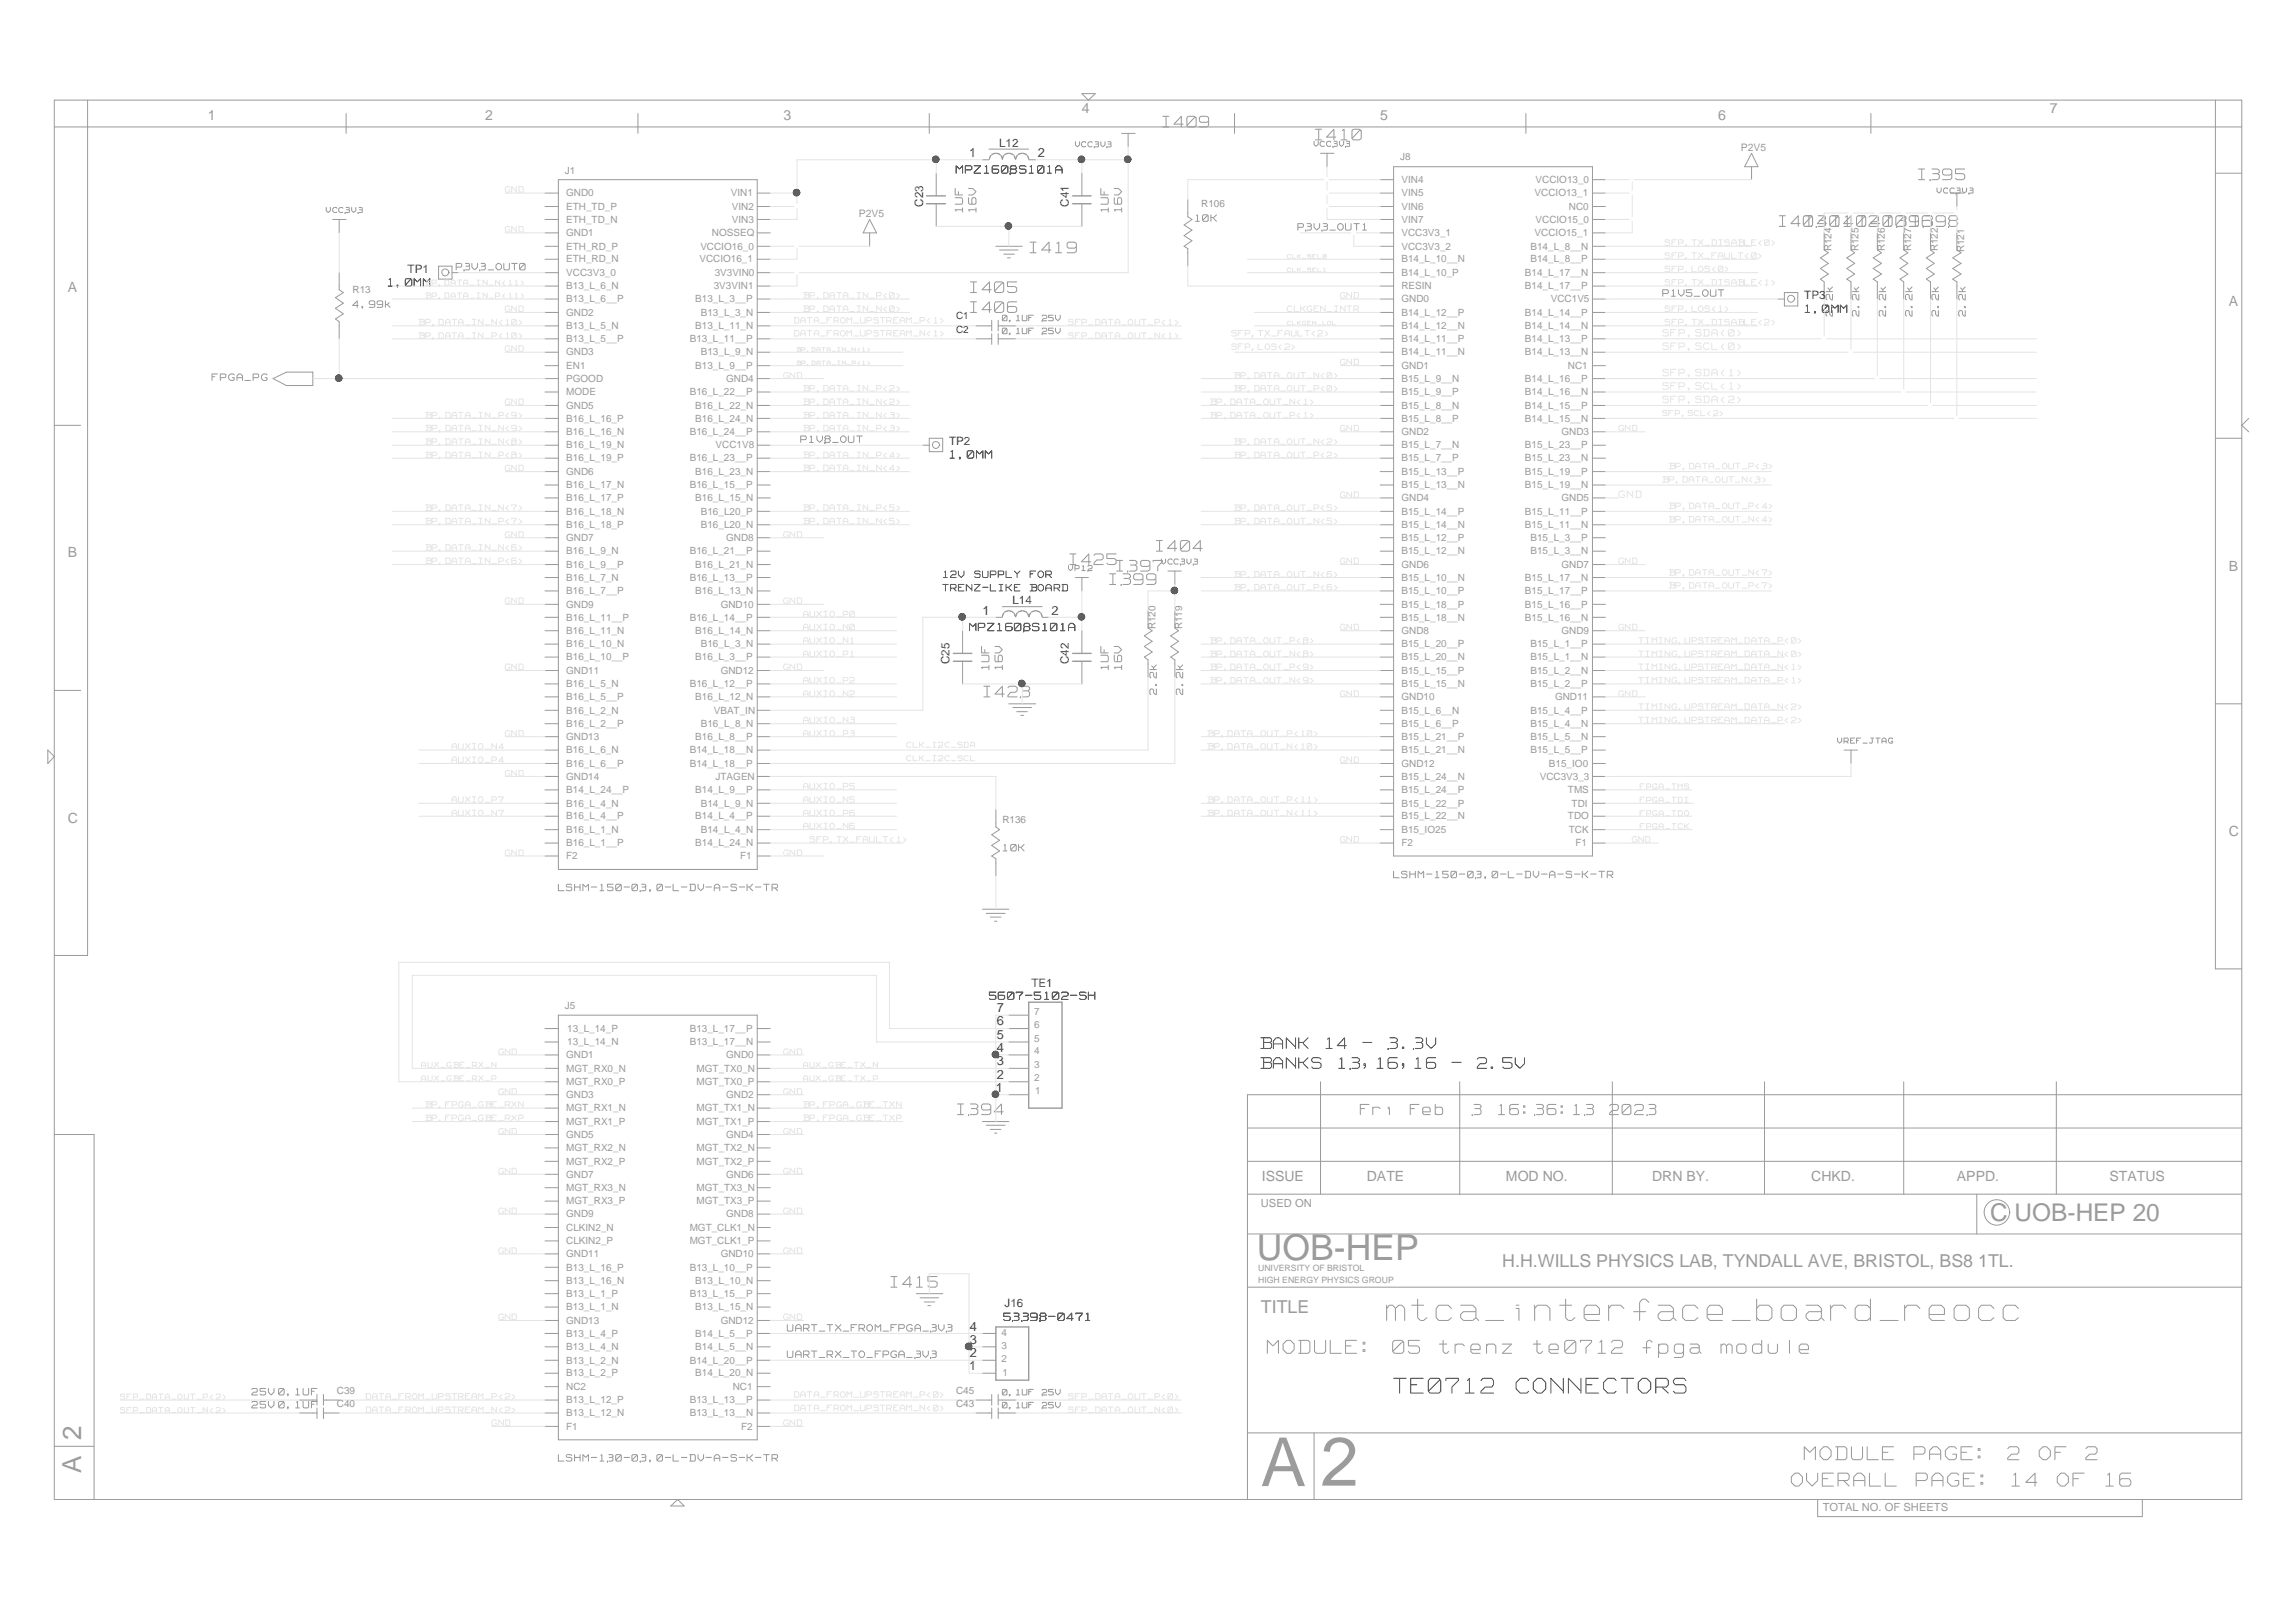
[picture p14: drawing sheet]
<svg xmlns="http://www.w3.org/2000/svg" width="420mm" height="297mm" viewBox="0 0 420 297" stroke-linecap="round" stroke-linejoin="round" font-family="sans-serif">
<defs><g id="words">
<text font-size="12.6" fill="#9a9a9a" x="241.8" y="271.9">2</text>
<text font-size="12.4" fill="#9a9a9a" x="230.8" y="272">A</text>
<text font-size="7.7" fill="#fff" x="253.9" y="242.3">mtca_interface_board_reocc</text>
<text font-size="6.5" fill="#9a9a9a" x="230.1" y="230.7">UOB-HEP</text>
<text font-size="5.4" fill="#fff" x="255.1" y="255.5">TE0712 CONNECTORS</text>
<g font-size="4.8" fill="#fff">
<text x="232" y="248.1">MODULE:</text>
<text x="254.4" y="248.1">05 trenz te0712 fpga module</text>
<text x="330.3" y="267.6">MODULE PAGE: 2 OF 2</text>
<text x="327.9" y="272.4">OVERALL</text>
<text x="350.3" y="272.4">PAGE: 14 OF 16</text>
</g>
<g font-size="4.8" fill="#9a9a9a">
<text x="14.9" y="263.5" transform="rotate(-90 14.9 263.5)">2</text>
<text x="14.9" y="269.5" transform="rotate(-90 14.9 269.5)">A</text>
</g>
<text font-size="4.5" fill="#9a9a9a" x="364.4" y="223.4">C UOB-HEP 20</text>
<g font-size="3.9" fill="#fff">
<text x="212.9" y="23.6">I409</text>
<text x="240.8" y="25.9">I410</text>
<text x="351.2" y="33.2">I395</text>
<text x="325.7" y="41.8">I403</text>
<text x="330.6" y="41.8">I401</text>
<text x="335.5" y="41.8">I402</text>
<text x="340.3" y="41.8">I400</text>
<text x="345.1" y="41.8">I396</text>
<text x="350" y="41.8">I398</text>
<text x="188.6" y="46.6">I419</text>
<text x="177.7" y="53.9">I405</text>
<text x="177.7" y="57.5">I406</text>
<text x="211.7" y="101.2">I404</text>
<text x="195.9" y="103.7">I425</text>
<text x="203.1" y="107.3">I399</text>
<text x="204.4" y="104.9">I397</text>
<text x="180.1" y="127.9">I423</text>
<text x="230.8" y="192.2">BANK 14 - 3.3V</text>
<text x="230.8" y="195.9">BANKS 13,16,16</text>
<text x="265.1" y="195.9">- 2.5V</text>
<text x="175.3" y="204.3">I394</text>
<text x="163.1" y="235.9">I415</text>
</g>
<g font-size="3.7" fill="#fff">
<text x="249" y="204.3">Fri Feb</text>
<text x="268.8" y="204.3">3 16:36:13 2023</text>
</g>
<g font-size="3.3" fill="#9a9a9a">
<text x="275" y="231.9">H.H.WILLS PHYSICS LAB, TYNDALL AVE, BRISTOL, BS8 1TL.</text>
<text x="230.8" y="240.3">TITLE</text>
</g>
<g font-size="2.7" fill="#fff">
<text x="175" y="32">MPZ1608S101A</text>
<text x="71.1" y="52.6">1.0MM</text>
<text x="330.5" y="57.4">1.0MM</text>
<text x="173.9" y="84.1">1.0MM</text>
<text x="177.5" y="115.7">MPZ1608S101A</text>
<text x="181.1" y="183.2">5607-5102-SH</text>
<text x="183.8" y="241.9">53398-0471</text>
</g>
<g font-size="2.6" fill="#9a9a9a">
<text x="38.1" y="21.9">1</text>
<text x="88.9" y="21.9">2</text>
<text x="143.5" y="21.9">3</text>
<text x="198.1" y="20.7">4</text>
<text x="252.7" y="21.9">5</text>
<text x="314.6" y="21.9">6</text>
<text x="375.3" y="20.7">7</text>
<text x="12.4" y="53.5">A</text>
<text x="408" y="55.9">A</text>
<text x="12.4" y="102">B</text>
<text x="408" y="104.4">B</text>
<text x="12.4" y="150.6">C</text>
<text x="408" y="152.9">C</text>
<text x="231" y="216.1">ISSUE</text>
<text x="250.2" y="216.1">DATE</text>
<text x="275.7" y="216.1">MOD NO.</text>
<text x="302.5" y="216.1">DRN BY.</text>
<text x="331.6" y="216.1">CHKD.</text>
<text x="358.3" y="216.1">APPD.</text>
<text x="386.2" y="216.1">STATUS</text>
</g>
<g font-size="2.4" fill="#fff">
<text x="218.9" y="40.8">10K</text>
<text x="237.6" y="42.4">P3V3_OUT1</text>
<text x="83.5" y="49.6">P3V3_OUT0</text>
<text x="64.5" y="56.5">4.99k</text>
<text x="304.4" y="54.5">P1V5_OUT</text>
<text x="38.8" y="69.9">FPGA_PG</text>
<text x="146.6" y="81.2">P1V8_OUT</text>
<text x="172.8" y="106">12V</text>
<text x="178.5" y="106">SUPPLY</text>
<text x="188.6" y="106">FOR</text>
<text x="172.6" y="108.4">TRENZ-LIKE</text>
<text x="188.4" y="108.4">BOARD</text>
<text x="183.7" y="156">10K</text>
<text x="255.1" y="160.9">LSHM-150-03.0-L-DV-A-S-K-TR</text>
<text x="102.2" y="163.3">LSHM-150-03.0-L-DV-A-S-K-TR</text>
<text x="144.1" y="243.9">UART_TX_FROM_FPGA_3V3</text>
<text x="144.1" y="248.7">UART_RX_TO_FPGA_3V3</text>
<text x="46.1" y="255.6">25V 0.1UF</text>
<text x="46.1" y="257.9">25V 0.1UF</text>
<text x="102.2" y="267.7">LSHM-130-03.0-L-DV-A-S-K-TR</text>
</g>
<g font-size="2.3" fill="#4a4a4a">
<text x="177.4" y="28.7">1</text>
<text x="190" y="28.7">2</text>
<text x="179.9" y="112.5">1</text>
<text x="192.5" y="112.5">2</text>
<text x="182.5" y="185.3">7</text>
<text x="182.5" y="190.1">5</text>
<text x="182.5" y="187.7">6</text>
<text x="182.5" y="197.4">2</text>
<text x="182.5" y="194.9">3</text>
<text x="182.5" y="192.6">4</text>
<text x="182.3" y="199.8">1</text>
<text x="177.6" y="243.5">4</text>
<text x="177.6" y="245.9">3</text>
<text x="177.4" y="250.8">1</text>
<text x="177.6" y="248.4">2</text>
</g>
<g font-size="2.3" fill="#fff">
<text x="175.8" y="38.8" transform="rotate(-90 175.8 38.8)">1UF</text>
<text x="178.3" y="38.8" transform="rotate(-90 178.3 38.8)">16V</text>
<text x="202.5" y="38.8" transform="rotate(-90 202.5 38.8)">1UF</text>
<text x="204.9" y="38.8" transform="rotate(-90 204.9 38.8)">16V</text>
<text x="335.3" y="57.9" transform="rotate(-90 335.3 57.9)">2.2k</text>
<text x="340.1" y="57.9" transform="rotate(-90 340.1 57.9)">2.2k</text>
<text x="345.1" y="57.9" transform="rotate(-90 345.1 57.9)">2.2k</text>
<text x="349.9" y="57.9" transform="rotate(-90 349.9 57.9)">2.2k</text>
<text x="354.7" y="57.9" transform="rotate(-90 354.7 57.9)">2.2k</text>
<text x="359.6" y="57.9" transform="rotate(-90 359.6 57.9)">2.2k</text>
<text x="180.6" y="122.5" transform="rotate(-90 180.6 122.5)">1UF</text>
<text x="183.1" y="122.5" transform="rotate(-90 183.1 122.5)">16V</text>
<text x="202.5" y="122.5" transform="rotate(-90 202.5 122.5)">1UF</text>
<text x="204.9" y="122.5" transform="rotate(-90 204.9 122.5)">16V</text>
<text x="211.5" y="127.1" transform="rotate(-90 211.5 127.1)">2.2k</text>
<text x="216.4" y="127.1" transform="rotate(-90 216.4 127.1)">2.2k</text>
</g>
<g font-size="2.1" fill="#4a4a4a">
<text x="182.9" y="26.9">L12</text>
<text x="169" y="37.8" transform="rotate(-90 169 37.8)">C23</text>
<text x="195.7" y="37.8" transform="rotate(-90 195.7 37.8)">C41</text>
<text x="74.6" y="49.9">TP1</text>
<text x="330.3" y="54.7">TP3</text>
<text x="173.8" y="81.5">TP2</text>
<text x="185.4" y="110.6">L14</text>
<text x="173.9" y="121.5" transform="rotate(-90 173.9 121.5)">C25</text>
<text x="195.7" y="121.5" transform="rotate(-90 195.7 121.5)">C42</text>
<text x="188.8" y="180.7">TE1</text>
<text x="183.9" y="239.2">J16</text>
</g>
<g font-size="2" fill="#fff">
<text x="183.5" y="58.9">0.1UF</text>
<text x="190.8" y="58.9">25V</text>
<text x="183.5" y="61.2">0.1UF</text>
<text x="190.8" y="61.2">25V</text>
<text x="183.5" y="255.5">0.1UF</text>
<text x="183.5" y="257.8">0.1UF</text>
<text x="190.8" y="255.5">25V</text>
<text x="190.8" y="257.8">25V</text>
</g>
<g font-size="2" fill="#9a9a9a">
<text x="230.8" y="220.9">USED ON</text>
<text x="333.7" y="276.5">TOTAL NO. OF SHEETS</text>
</g>
<g font-size="1.9" fill="#fff">
<text x="196.9" y="27">VCC3V3</text>
<text x="240.6" y="27">VCC3V3</text>
<text x="354.6" y="35.5">VCC3V3</text>
<text x="59.7" y="39.1">VCC3V3</text>
<text x="77.9" y="52.4">BP.DATA_IN_N&lt;11&gt;</text>
<text x="195.6" y="104.6">VP12</text>
<text x="212.6" y="103.4">VCC3V3</text>
<text x="336.4" y="136.2">VREF_JTAG</text>
</g>
<g font-size="1.9" fill="#9a9a9a">
<text x="318.7" y="27.6">P2V5</text>
<text x="157.3" y="39.7">P2V5</text>
</g>
<g font-size="1.8" fill="#969696">
<text x="256.3" y="29.3">J8</text>
<text x="103.4" y="31.8">J1</text>
<text x="219.9" y="37.8">R106</text>
<text x="335.3" y="46" transform="rotate(-90 335.3 46)">R124</text>
<text x="340.2" y="46" transform="rotate(-90 340.2 46)">R125</text>
<text x="345.1" y="46" transform="rotate(-90 345.1 46)">R126</text>
<text x="349.9" y="46" transform="rotate(-90 349.9 46)">R127</text>
<text x="354.8" y="46" transform="rotate(-90 354.8 46)">R122</text>
<text x="359.6" y="46.2" transform="rotate(-90 359.6 46.2)">R121</text>
<text x="64.5" y="53.6">R13</text>
<text x="211.5" y="115.2" transform="rotate(-90 211.5 115.2)">R120</text>
<text x="216.4" y="115.2" transform="rotate(-90 216.4 115.2)">R119</text>
<text x="183.5" y="150.7">R136</text>
<text x="103.4" y="184.7">J5</text>
<text x="61.7" y="255">C39</text>
<text x="61.7" y="257.5">C40</text>
<text x="175" y="257.5">C43</text>
<text x="175" y="255">C45</text>
</g>
<g font-size="1.8" fill="#9a9a9a">
<text x="103.7" y="35.9">GND0</text>
<text x="133.8" y="35.9">VIN1</text>
<text x="256.6" y="33.5">VIN4</text>
<text x="256.6" y="35.9">VIN5</text>
<text x="281" y="35.9">VCCIO13_1</text>
<text x="281.1" y="33.5">VCCIO13_0</text>
<text x="103.7" y="38.4">ETH_TD_P</text>
<text x="103.7" y="40.8">ETH_TD_N</text>
<text x="134" y="38.4">VIN2</text>
<text x="134" y="40.8">VIN3</text>
<text x="256.6" y="38.4">VIN6</text>
<text x="256.6" y="40.8">VIN7</text>
<text x="281.1" y="40.8">VCCIO15_0</text>
<text x="287.2" y="38.4">NC0</text>
<text x="103.7" y="43.2">GND1</text>
<text x="103.7" y="45.7">ETH_RD_P</text>
<text x="128.2" y="45.7">VCCIO16_0</text>
<text x="130.3" y="43.2">NOSSEQ</text>
<text x="256.6" y="43.2">VCC3V3_1</text>
<text x="256.6" y="45.7">VCC3V3_2</text>
<text x="280.2" y="45.7">B14_L_8__N</text>
<text x="281" y="43.2">VCCIO15_1</text>
<text x="103.7" y="48">ETH_RD_N</text>
<text x="103.7" y="50.5">VCC3V3_0</text>
<text x="103.7" y="53">B13_L_6_N</text>
<text x="128" y="48">VCCIO16_1</text>
<text x="130.7" y="53">3V3VIN1</text>
<text x="130.8" y="50.5">3V3VIN0</text>
<text x="256.6" y="48">B14_L_10__N</text>
<text x="256.6" y="50.5">B14_L_10_P</text>
<text x="256.6" y="53">RESIN</text>
<text x="279.2" y="50.5">B14_L_17__N</text>
<text x="279.2" y="53">B14_L_17__P</text>
<text x="280.2" y="48">B14_L_8__P</text>
<text x="103.7" y="57.8">GND2</text>
<text x="103.7" y="55.3">B13_L_6__P</text>
<text x="127.3" y="55.3">B13_L_3__P</text>
<text x="128.3" y="57.8">B13_L_3_N</text>
<text x="256.6" y="55.3">GND0</text>
<text x="256.6" y="57.8">B14_L_12__P</text>
<text x="279.2" y="57.8">B14_L_14__P</text>
<text x="283.9" y="55.3">VCC1V5</text>
<text x="103.7" y="65.1">GND3</text>
<text x="103.7" y="60.2">B13_L_5_N</text>
<text x="103.7" y="62.6">B13_L_5__P</text>
<text x="126.3" y="62.6">B13_L_11__P</text>
<text x="127.3" y="60.2">B13_L_11_N</text>
<text x="128.3" y="65.1">B13_L_9_N</text>
<text x="256.6" y="60.2">B14_L_12__N</text>
<text x="256.6" y="62.6">B14_L_11__P</text>
<text x="256.6" y="65.1">B14_L_11__N</text>
<text x="279.2" y="60.2">B14_L_14__N</text>
<text x="279.2" y="62.6">B14_L_13__P</text>
<text x="279.2" y="65.1">B14_L_13__N</text>
<text x="103.7" y="67.5">EN1</text>
<text x="103.7" y="69.9">PGOOD</text>
<text x="127.3" y="67.5">B13_L_9__P</text>
<text x="133" y="69.9">GND4</text>
<text x="256.6" y="67.5">GND1</text>
<text x="256.6" y="69.9">B15_L_9__N</text>
<text x="279.2" y="69.9">B14_L_16__P</text>
<text x="287.1" y="67.5">NC1</text>
<text x="103.7" y="74.8">GND5</text>
<text x="103.7" y="72.3">MODE</text>
<text x="103.7" y="77.2">B16_L_16_P</text>
<text x="126.3" y="72.3">B16_L_22__P</text>
<text x="127.3" y="77.2">B16_L_24_N</text>
<text x="127.3" y="74.8">B16_L_22_N</text>
<text x="256.6" y="72.3">B15_L_9__P</text>
<text x="256.6" y="74.8">B15_L_8__N</text>
<text x="256.6" y="77.2">B15_L_8__P</text>
<text x="279.2" y="72.3">B14_L_16__N</text>
<text x="279.2" y="74.8">B14_L_15__P</text>
<text x="279.2" y="77.2">B14_L_15__N</text>
<text x="103.7" y="79.6">B16_L_16_N</text>
<text x="103.7" y="82.1">B16_L_19_N</text>
<text x="126.3" y="79.6">B16_L_24__P</text>
<text x="131" y="82.1">VCC1V8</text>
<text x="256.6" y="79.6">GND2</text>
<text x="256.6" y="82.1">B15_L_7__N</text>
<text x="279.2" y="82.1">B15_L_23__P</text>
<text x="285.9" y="79.6">GND3</text>
<text x="103.7" y="86.9">GND6</text>
<text x="103.7" y="84.4">B16_L_19_P</text>
<text x="103.7" y="89.4">B16_L_17_N</text>
<text x="126.3" y="84.4">B16_L_23__P</text>
<text x="126.3" y="89.4">B16_L_15__P</text>
<text x="127.3" y="86.9">B16_L_23_N</text>
<text x="256.6" y="84.4">B15_L_7__P</text>
<text x="256.6" y="86.9">B15_L_13__P</text>
<text x="256.6" y="89.4">B15_L_13__N</text>
<text x="279.2" y="84.4">B15_L_23__N</text>
<text x="279.2" y="86.9">B15_L_19__P</text>
<text x="279.2" y="89.4">B15_L_19__N</text>
<text x="103.7" y="91.7">B16_L_17_P</text>
<text x="103.7" y="94.2">B16_L_18_N</text>
<text x="127.3" y="91.7">B16_L_15_N</text>
<text x="128.3" y="94.2">B16_L20_P</text>
<text x="256.6" y="91.7">GND4</text>
<text x="256.6" y="94.2">B15_L_14__P</text>
<text x="279.2" y="94.2">B15_L_11__P</text>
<text x="285.9" y="91.7">GND5</text>
<text x="103.7" y="99">GND7</text>
<text x="103.7" y="96.6">B16_L_18_P</text>
<text x="103.7" y="101.5">B16_L_9_N</text>
<text x="126.3" y="101.5">B16_L_21__P</text>
<text x="128.3" y="96.6">B16_L20_N</text>
<text x="133" y="99">GND8</text>
<text x="256.6" y="96.6">B15_L_14__N</text>
<text x="256.6" y="99">B15_L_12__P</text>
<text x="256.6" y="101.5">B15_L_12__N</text>
<text x="279.2" y="96.6">B15_L_11__N</text>
<text x="280.2" y="99">B15_L_3__P</text>
<text x="280.2" y="101.5">B15_L_3__N</text>
<text x="103.7" y="103.9">B16_L_9__P</text>
<text x="103.7" y="106.3">B16_L_7_N</text>
<text x="126.3" y="106.3">B16_L_13__P</text>
<text x="127.3" y="103.9">B16_L_21_N</text>
<text x="256.6" y="103.9">GND6</text>
<text x="256.6" y="106.3">B15_L_10__N</text>
<text x="279.2" y="106.3">B15_L_17__N</text>
<text x="285.9" y="103.9">GND7</text>
<text x="103.7" y="111.2">GND9</text>
<text x="103.7" y="108.7">B16_L_7__P</text>
<text x="103.7" y="113.6">B16_L_11__P</text>
<text x="126.3" y="113.6">B16_L_14__P</text>
<text x="127.3" y="108.7">B16_L_13_N</text>
<text x="131.9" y="111.2">GND10</text>
<text x="256.6" y="108.7">B15_L_10__P</text>
<text x="256.6" y="111.2">B15_L_18__P</text>
<text x="256.6" y="113.6">B15_L_18__N</text>
<text x="279.2" y="108.7">B15_L_17__P</text>
<text x="279.2" y="111.2">B15_L_16__P</text>
<text x="279.2" y="113.6">B15_L_16__N</text>
<text x="103.7" y="116">B16_L_11_N</text>
<text x="103.7" y="118.5">B16_L_10_N</text>
<text x="127.3" y="116">B16_L_14_N</text>
<text x="128.3" y="118.5">B16_L_3_N</text>
<text x="256.6" y="116">GND8</text>
<text x="256.6" y="118.5">B15_L_20__P</text>
<text x="280.2" y="118.5">B15_L_1__P</text>
<text x="285.9" y="116">GND9</text>
<text x="103.7" y="123.3">GND11</text>
<text x="103.7" y="120.9">B16_L_10__P</text>
<text x="103.7" y="125.8">B16_L_5_N</text>
<text x="126.3" y="125.8">B16_L_12__P</text>
<text x="127.3" y="120.9">B16_L_3__P</text>
<text x="131.9" y="123.3">GND12</text>
<text x="256.6" y="120.9">B15_L_20__N</text>
<text x="256.6" y="123.3">B15_L_15__P</text>
<text x="256.6" y="125.8">B15_L_15__N</text>
<text x="280.2" y="120.9">B15_L_1__N</text>
<text x="280.2" y="123.3">B15_L_2__N</text>
<text x="280.2" y="125.8">B15_L_2__P</text>
<text x="103.7" y="128.1">B16_L_5__P</text>
<text x="103.7" y="130.6">B16_L_2_N</text>
<text x="127.3" y="128.1">B16_L_12_N</text>
<text x="130.7" y="130.6">VBAT_IN</text>
<text x="256.6" y="128.1">GND10</text>
<text x="256.6" y="130.6">B15_L_6__N</text>
<text x="280.2" y="130.6">B15_L_4__P</text>
<text x="284.7" y="128.1">GND11</text>
<text x="103.7" y="135.4">GND13</text>
<text x="103.7" y="133">B16_L_2__P</text>
<text x="103.7" y="137.9">B16_L_6_N</text>
<text x="126.3" y="137.9">B14_L_18__N</text>
<text x="127.3" y="135.4">B16_L_8__P</text>
<text x="128.3" y="133">B16_L_8_N</text>
<text x="256.6" y="133">B15_L_6__P</text>
<text x="256.6" y="135.4">B15_L_21__P</text>
<text x="256.6" y="137.9">B15_L_21__N</text>
<text x="280.2" y="133">B15_L_4__N</text>
<text x="280.2" y="135.4">B15_L_5__N</text>
<text x="280.2" y="137.9">B15_L_5__P</text>
<text x="103.7" y="140.3">B16_L_6__P</text>
<text x="103.7" y="142.7">GND14</text>
<text x="126.3" y="140.3">B14_L_18__P</text>
<text x="131" y="142.7">JTAGEN</text>
<text x="256.6" y="140.3">GND12</text>
<text x="256.6" y="142.7">B15_L_24__N</text>
<text x="281.9" y="142.7">VCC3V3_3</text>
<text x="283.6" y="140.3">B15_IO0</text>
<text x="103.7" y="145.2">B14_L_24__P</text>
<text x="103.7" y="147.6">B16_L_4_N</text>
<text x="103.7" y="150">B16_L_4__P</text>
<text x="127.3" y="145.2">B14_L_9__P</text>
<text x="127.3" y="150">B14_L_4__P</text>
<text x="128.3" y="147.6">B14_L_9_N</text>
<text x="256.6" y="145.2">B15_L_24__P</text>
<text x="256.6" y="147.6">B15_L_22__P</text>
<text x="256.6" y="150">B15_L_22__N</text>
<text x="287.1" y="145.2">TMS</text>
<text x="287.1" y="150">TDO</text>
<text x="287.7" y="147.6">TDI</text>
<text x="103.7" y="152.4">B16_L_1_N</text>
<text x="103.7" y="154.9">B16_L_1__P</text>
<text x="127.3" y="154.9">B14_L_24_N</text>
<text x="128.3" y="152.4">B14_L_4_N</text>
<text x="256.6" y="152.4">B15_IO25</text>
<text x="256.6" y="154.9">F2</text>
<text x="287.2" y="152.4">TCK</text>
<text x="288.4" y="154.9">F1</text>
<text x="103.7" y="157.3">F2</text>
<text x="135.5" y="157.3">F1</text>
<text x="189.3" y="185.7">7</text>
<text x="103.8" y="188.8">13_L_14_P</text>
<text x="103.8" y="191.3">13_L_14_N</text>
<text x="126.3" y="188.8">B13_L_17__P</text>
<text x="126.3" y="191.3">B13_L_17__N</text>
<text x="189.3" y="190.6">5</text>
<text x="189.3" y="188.2">6</text>
<text x="103.7" y="193.7">GND1</text>
<text x="103.7" y="196.1">MGT_RX0_N</text>
<text x="127.5" y="196.1">MGT_TX0_N</text>
<text x="133" y="193.7">GND0</text>
<text x="189.3" y="195.4">3</text>
<text x="189.3" y="197.9">2</text>
<text x="189.3" y="193">4</text>
<text x="103.7" y="200.9">GND3</text>
<text x="103.7" y="198.6">MGT_RX0_P</text>
<text x="103.7" y="203.4">MGT_RX1_N</text>
<text x="127.5" y="198.6">MGT_TX0_P</text>
<text x="127.5" y="203.4">MGT_TX1_N</text>
<text x="133" y="200.9">GND2</text>
<text x="189.5" y="200.3">1</text>
<text x="103.7" y="208.2">GND5</text>
<text x="103.7" y="205.9">MGT_RX1_P</text>
<text x="127.5" y="205.9">MGT_TX1_P</text>
<text x="133" y="208.2">GND4</text>
<text x="103.7" y="215.5">GND7</text>
<text x="103.7" y="210.7">MGT_RX2_N</text>
<text x="103.7" y="213.1">MGT_RX2_P</text>
<text x="127.5" y="213.1">MGT_TX2_P</text>
<text x="127.5" y="210.7">MGT_TX2_N</text>
<text x="133" y="215.5">GND6</text>
<text x="103.7" y="218">MGT_RX3_N</text>
<text x="103.7" y="220.4">MGT_RX3_P</text>
<text x="127.5" y="220.4">MGT_TX3_P</text>
<text x="127.5" y="218">MGT_TX3_N</text>
<text x="103.7" y="222.8">GND9</text>
<text x="103.7" y="225.2">CLKIN2_N</text>
<text x="103.7" y="227.7">CLKIN2_P</text>
<text x="126.3" y="225.2">MGT_CLK1_N</text>
<text x="126.3" y="227.7">MGT_CLK1_P</text>
<text x="133" y="222.8">GND8</text>
<text x="103.7" y="230.1">GND11</text>
<text x="103.7" y="232.5">B13_L_16_P</text>
<text x="126.3" y="232.5">B13_L_10__P</text>
<text x="131.9" y="230.1">GND10</text>
<text x="103.7" y="235">B13_L_16_N</text>
<text x="103.7" y="237.4">B13_L_1_P</text>
<text x="103.7" y="239.8">B13_L_1_N</text>
<text x="126.3" y="237.4">B13_L_15__P</text>
<text x="127.3" y="235">B13_L_10_N</text>
<text x="127.3" y="239.8">B13_L_15_N</text>
<text x="103.7" y="242.3">GND13</text>
<text x="103.7" y="244.6">B13_L_4_P</text>
<text x="127.3" y="244.6">B14_L_5__P</text>
<text x="131.9" y="242.3">GND12</text>
<text x="183.3" y="244.5">4</text>
<text x="103.7" y="247.1">B13_L_4_N</text>
<text x="103.7" y="249.5">B13_L_2_N</text>
<text x="103.7" y="251.9">B13_L_2_P</text>
<text x="126.3" y="249.5">B14_L_20__P</text>
<text x="127.3" y="247.1">B14_L_5__N</text>
<text x="127.3" y="251.9">B14_L_20_N</text>
<text x="183.3" y="249.3">2</text>
<text x="183.3" y="246.9">3</text>
<text x="183.5" y="251.7">1</text>
<text x="103.7" y="254.4">NC2</text>
<text x="103.7" y="256.8">B13_L_12_P</text>
<text x="126.3" y="256.8">B13_L_13__P</text>
<text x="134.1" y="254.4">NC1</text>
<text x="103.7" y="261.7">F1</text>
<text x="103.7" y="259.2">B13_L_12_N</text>
<text x="126.3" y="259.2">B13_L_13__N</text>
<text x="135.7" y="261.7">F2</text>
</g>
<g font-size="1.8" fill="#fff">
<text x="140.5" y="35.1">2</text>
<text x="251.8" y="35.1">3</text>
<text x="293.5" y="35.1">4</text>
<text x="293.5" y="32.6">2</text>
<text x="98.9" y="39.9">5</text>
<text x="98.9" y="37.5">3</text>
<text x="140.5" y="37.5">4</text>
<text x="140.5" y="39.9">6</text>
<text x="251.8" y="39.9">7</text>
<text x="251.8" y="37.5">5</text>
<text x="293.5" y="39.9">8</text>
<text x="293.5" y="37.5">6</text>
<text x="98.9" y="44.8">9</text>
<text x="98.9" y="42.4">7</text>
<text x="140.5" y="42.4">8</text>
<text x="140.7" y="44.8">10</text>
<text x="251.8" y="42.4">9</text>
<text x="293.7" y="42.4">10</text>
<text x="97.9" y="52.1">15</text>
<text x="97.9" y="49.6">13</text>
<text x="140.7" y="49.6">14</text>
<text x="140.7" y="52.1">16</text>
<text x="250.8" y="49.6">15</text>
<text x="250.8" y="52.1">17</text>
<text x="293.7" y="49.6">16</text>
<text x="293.7" y="52.1">18</text>
<text x="97.9" y="56.9">19</text>
<text x="97.9" y="54.5">17</text>
<text x="140.5" y="56.9">20</text>
<text x="140.5" y="59.4">22</text>
<text x="140.7" y="54.5">18</text>
<text x="250.8" y="59.4">23</text>
<text x="250.8" y="54.5">19</text>
<text x="293.5" y="54.5">20</text>
<text x="293.5" y="59.4">24</text>
<text x="97.9" y="61.8">23</text>
<text x="140.5" y="61.8">24</text>
<text x="250.8" y="61.8">25</text>
<text x="293.5" y="61.8">26</text>
<text x="97.9" y="69.1">29</text>
<text x="97.9" y="66.7">27</text>
<text x="140.5" y="71.5">32</text>
<text x="140.5" y="69.1">30 GND</text>
<text x="140.5" y="66.7">28</text>
<text x="250.8" y="71.5">33</text>
<text x="250.8" y="66.7">29</text>
<text x="293.5" y="71.5">34</text>
<text x="293.5" y="69.1">32</text>
<text x="293.5" y="66.7">30</text>
<text x="97.9" y="76.4">35</text>
<text x="97.9" y="73.9">33</text>
<text x="140.5" y="76.4">36</text>
<text x="140.5" y="73.9">34</text>
<text x="250.8" y="76.4">37</text>
<text x="250.8" y="73.9">35</text>
<text x="293.5" y="76.4">38</text>
<text x="293.5" y="73.9">36</text>
<text x="97.9" y="78.8">37</text>
<text x="140.5" y="83.7">42</text>
<text x="140.5" y="78.8">38</text>
<text x="250.8" y="83.7">43</text>
<text x="250.8" y="78.8">39</text>
<text x="293.5" y="83.7">44</text>
<text x="293.5" y="78.8">40 GND</text>
<text x="97.9" y="88.5">45</text>
<text x="97.9" y="86.1">43</text>
<text x="140.5" y="88.5">46</text>
<text x="140.5" y="86.1">44</text>
<text x="250.8" y="88.5">47</text>
<text x="250.8" y="86.1">45</text>
<text x="293.5" y="88.5">48</text>
<text x="293.5" y="86.1">46</text>
<text x="97.9" y="93.3">49</text>
<text x="97.9" y="91">47</text>
<text x="140.5" y="91">48</text>
<text x="140.5" y="95.8">52</text>
<text x="140.5" y="93.3">50</text>
<text x="250.8" y="95.8">53</text>
<text x="250.8" y="91">49</text>
<text x="293.5" y="95.8">54</text>
<text x="293.5" y="93.3">52</text>
<text x="293.5" y="91">50</text>
<text x="97.9" y="98.2">53</text>
<text x="140.5" y="98.2">54 GND</text>
<text x="250.8" y="98.2">55</text>
<text x="293.5" y="98.2">56</text>
<text x="97.9" y="103.1">57</text>
<text x="97.9" y="105.5">59</text>
<text x="140.5" y="107.9">62</text>
<text x="140.5" y="105.5">60</text>
<text x="140.5" y="103.1">58</text>
<text x="250.8" y="107.9">63</text>
<text x="250.8" y="103.1">59</text>
<text x="293.5" y="107.9">64</text>
<text x="293.5" y="105.5">62</text>
<text x="293.5" y="103.1">60 GND</text>
<text x="97.9" y="112.8">65</text>
<text x="140.5" y="112.8">66</text>
<text x="140.5" y="110.4">64 GND</text>
<text x="250.8" y="112.8">67</text>
<text x="293.5" y="112.8">68</text>
<text x="97.9" y="115.2">67</text>
<text x="140.5" y="115.2">68</text>
<text x="250.8" y="115.2">69</text>
<text x="293.5" y="115.2">70 GND</text>
<text x="97.9" y="122.5">73</text>
<text x="97.9" y="124.9">75</text>
<text x="140.5" y="124.9">76</text>
<text x="140.5" y="122.5">74 GND</text>
<text x="140.5" y="120.1">72</text>
<text x="250.8" y="124.9">77</text>
<text x="250.8" y="122.5">75</text>
<text x="250.8" y="120.1">73</text>
<text x="293.5" y="124.9">78</text>
<text x="293.5" y="122.5">76</text>
<text x="293.5" y="120.1">74</text>
<text x="97.9" y="127.4">77</text>
<text x="140.5" y="127.4">78</text>
<text x="250.8" y="127.4">79</text>
<text x="293.5" y="127.4">80 GND</text>
<text x="97.9" y="137">85</text>
<text x="97.9" y="134.7">83</text>
<text x="140.5" y="137">86</text>
<text x="140.5" y="134.7">84</text>
<text x="140.5" y="132.2">82</text>
<text x="250.8" y="137">87</text>
<text x="250.8" y="134.7">85</text>
<text x="250.8" y="132.2">83</text>
<text x="293.5" y="137">88</text>
<text x="293.5" y="134.7">86</text>
<text x="293.5" y="132.2">84</text>
<text x="97.9" y="139.5">87</text>
<text x="97.9" y="141.9">89</text>
<text x="140.5" y="141.9">90</text>
<text x="140.5" y="139.5">88</text>
<text x="250.8" y="139.5">89</text>
<text x="293.5" y="141.9">92</text>
<text x="293.5" y="139.5">90</text>
<text x="97.9" y="149.2">95</text>
<text x="140.5" y="149.2">96</text>
<text x="140.5" y="144.3">92</text>
<text x="250.8" y="149.2">97</text>
<text x="250.8" y="144.3">93</text>
<text x="293.5" y="149.2">98</text>
<text x="293.5" y="144.3">94</text>
<text x="97.9" y="154">99</text>
<text x="97.9" y="151.6">97</text>
<text x="140.5" y="151.6">98</text>
<text x="140.7" y="154">100</text>
<text x="250.8" y="151.6">99</text>
<text x="293.7" y="154">102</text>
<text x="293.7" y="151.6">100</text>
<text x="140.7" y="156.5">102GND</text>
<text x="98.9" y="190.4">3</text>
<text x="140.5" y="190.4">4</text>
<text x="98.9" y="192.9">5</text>
<text x="98.9" y="197.7">9</text>
<text x="140.5" y="192.9">6</text>
<text x="140.7" y="197.7">10</text>
<text x="140.7" y="200.2">12 GND</text>
<text x="97.9" y="207.5">17</text>
<text x="97.9" y="209.8">19</text>
<text x="140.5" y="209.8">20</text>
<text x="140.7" y="207.5">18 GND</text>
<text x="97.9" y="214.7">23</text>
<text x="140.5" y="214.7">24 GND</text>
<text x="97.9" y="217.1">25</text>
<text x="140.5" y="217.1">26</text>
<text x="97.9" y="222">29</text>
<text x="97.9" y="226.9">33</text>
<text x="140.5" y="226.9">34</text>
<text x="140.5" y="222">30 GND</text>
<text x="97.9" y="229.3">35</text>
<text x="140.5" y="229.3">36 GND</text>
<text x="97.9" y="234.1">39</text>
<text x="97.9" y="239">43</text>
<text x="140.5" y="234.1">40</text>
<text x="140.5" y="236.6">42</text>
<text x="140.5" y="239">44</text>
<text x="97.9" y="243.9">47</text>
<text x="140.5" y="241.4">46 GND</text>
<text x="140.5" y="243.9">48</text>
<text x="97.9" y="246.2">49</text>
<text x="97.9" y="251.2">53</text>
<text x="140.5" y="246.2">50</text>
<text x="140.5" y="251.2">54</text>
<text x="97.9" y="256">57</text>
<text x="140.5" y="256">58</text>
<text x="97.9" y="258.4">59</text>
<text x="140.5" y="258.4">60</text>
<text x="140.5" y="260.8">62 GND</text>
</g>
<g font-size="1.8" fill="#4a4a4a">
<text x="175" y="58.5">C1</text>
<text x="175" y="60.9">C2</text>
</g>
<g font-size="1.6" fill="#9a9a9a">
<text x="230.3" y="232.7">UNIVERSITY OF BRISTOL</text>
<text x="230.3" y="234.8">HIGH ENERGY PHYSICS GROUP</text>
</g>
</g></defs>
<path d="M169.6 37.3h3.5M169.6 35.8h3.5M196.4 37.3h3.4M196.4 35.8h3.4M174.5 119.6h3.4M196.4 119.6h3.4M174.5 121h3.4M196.4 121h3.4M188.3 183.4h6.1v19.4h-6.1zM182.3 242.9h6v9.7h-6z" fill="none" stroke="#9a9a9a" stroke-width=".25"/>
<g fill="none" stroke="#9a9a9a" stroke-width=".18">
<path d="M9.9 18.3h400.5v256.1h-400.5zM16 18.3v156.6h-6.1M198.1 17.1h2.4l-1.2 1.2zM405.6 18.3v159h4.8M9.9 23.2h400.5M63.4 20.8v3.6M99.8 37.8h2.4M99.8 35.3h2.4M102.2 32.9h36.4v126.2h-36.4zM116.8 20.8v3.6M138.6 37.8h2.4M138.6 35.3h2.4"/>
<path d="M170.1 20.8v3.6M171.4 31.7v4.1M171.4 37.3v4.1M179.9 29.2h1.2M181.1 27.3h7.2M181.5 28.4l-.3 .3-.1 .5M182.3 28.1l-.7 .2M182.4 28.1h.4l.4 .3M183.3 28.5l.2 .5M183.5 29v.2M183.8 28.4l-.3 .6M184.7 28.1l-.8 .2"/>
<path d="M184.8 28.1h.4l.3 .3M185.6 28.5l.3 .7M186.3 28.4l-.3 .3v.5M187.1 28.1l-.7 .2M187.2 28.1h.5l.3 .3M188.1 28.5l.2 .7M188.3 29.2h1.3M198.1 31.7v4.1M198.1 37.3v4.1M205.4 24.4h2.4M206.5 24.4v2.5M217.5 36.5v3.2l.7 .5-1.4 1 1.4 .9-1.4 1 1.4 1-1.4 1 .7 .4v3.2"/>
<path d="M226 20.8v3.6M241.8 28.1h2.4M242.9 28.1v2.4M252.7 37.8h2.4M252.7 35.3h2.4M252.7 32.9h2.4M255.1 30.5h36.4v126.2h-36.4zM279.3 20.8v3.6M291.5 37.8h2.4M291.5 35.3h2.4M291.5 32.9h2.4M320.7 28.1l1.2 2.4h-2.5z"/>
<path d="M320.7 30.5v2.4M342.5 20.8v3.6M357.1 35.3h2.3M358.3 35.3v2.5M405.6 31.7h4.8M60.9 40.2h2.5M62.1 40.2v2.4M62.1 49.9v3.1l.8 .5-1.5 1 1.5 1-1.5 .9 1.5 1-1.5 1 .7 .5v3.1M80.3 48.7h2.5v2.4h-2.5zM82.8 49.9h1.1M99.8 59.6h2.4M99.8 57.2h2.4"/>
<path d="M99.8 54.7h2.4M99.8 52.4h2.4M99.8 49.9h2.4M99.8 47.4h2.4M99.8 45.1h2.4M99.8 42.6h2.4M99.8 40.2h2.4M138.6 59.6h2.4M138.6 57.2h2.4M138.6 54.7h2.4M138.6 52.4h2.4M138.6 49.9h2.4"/>
<path d="M138.6 47.4h2.4M138.6 45.1h2.4M138.6 42.6h2.4M138.6 40.2h2.4M159.2 40.2l1.3 2.4h-2.5zM159.2 42.6v2.5M178.7 59.6h2.9M181.6 58.6v2M182.3 45.1h4.8M182.7 59.6h3.3M182.7 58.6v2M183 45.8h3.4"/>
<path d="M183.8 46.5h1.9M184.4 47.2h.5M252.7 59.6h2.4M252.7 57.2h2.4M252.7 54.7h2.4M252.7 52.4h2.4M252.7 49.9h2.4M252.7 47.4h2.4M252.7 45.1h2.4M252.7 42.6h2.4M252.7 40.2h2.4M291.5 59.6h2.4"/>
<path d="M291.5 57.2h2.4M291.5 54.7h2.4M291.5 52.4h2.4M291.5 49.9h2.4M291.5 47.4h2.4M291.5 45.1h2.4M291.5 42.6h2.4M291.5 40.2h2.4M325.5 54.7h1.2M326.7 53.5h2.4v2.5h-2.4zM334 42.6v3.2l.7 .5-1.4 .9 1.4 1-1.4 .9 1.4 1.1-1.4 .9 .7 .5v3.1M338.9 42.6v3.2l.6 .5-1.4 .9 1.4 1-1.4 .9 1.4 1.1-1.4 .9 .8 .5v3.1"/>
<path d="M343.7 42.6v3.2l.8 .5-1.6 .9 1.6 1-1.6 .9 1.6 1.1-1.6 .9 .8 .5v3.1M348.5 42.6v3.2l.8 .5-1.5 .9 1.5 1-1.5 .9 1.5 1.1-1.5 .9 .7 .5v3.1M353.4 42.6v3.2l.7 .5-1.4 .9 1.4 1-1.4 .9 1.4 1.1-1.4 .9 .7 .5v3.1M358.3 42.6v3.2l.7 .5-1.5 .9 1.5 1-1.5 .9 1.5 1.1-1.5 .9 .8 .5v3.1M9.9 77.8h4.9M50 69.3l2.4-1.2h4.9v2.5h-4.9zM99.8 62h2.4M99.8 79h2.4M99.8 76.6h2.4M99.8 74.2h2.4M99.8 71.7h2.4M99.8 69.3h2.4"/>
<path d="M99.8 66.9h2.4M99.8 64.5h2.4M138.6 62h2.4M138.6 79h2.4M138.6 76.6h2.4M138.6 74.2h2.4M138.6 71.7h2.4M138.6 69.3h2.4M138.6 66.9h2.4M138.6 64.5h2.4M178.7 62h2.9M181.6 61.1v1.9"/>
<path d="M182.7 62h3.3M182.7 61.1v1.9M252.7 62h2.4M252.7 79h2.4M252.7 76.6h2.4M252.7 74.2h2.4M252.7 71.7h2.4M252.7 69.3h2.4M252.7 66.9h2.4M252.7 64.5h2.4M291.5 62h2.4M291.5 79h2.4"/>
<path d="M291.5 76.6h2.4M291.5 74.2h2.4M291.5 71.7h2.4M291.5 69.3h2.4M291.5 66.9h2.4M291.5 64.5h2.4M411.7 76.6l-1.3 1.2 1.3 1.2M99.8 98.4h2.4M99.8 96h2.4M99.8 93.6h2.4M99.8 91.1h2.4M99.8 88.8h2.4"/>
<path d="M99.8 86.3h2.4M99.8 83.9h2.4M99.8 81.5h2.4M138.6 98.4h2.4M138.6 96h2.4M138.6 93.6h2.4M138.6 91.1h2.4M138.6 88.8h2.4M138.6 86.3h2.4M138.6 83.9h2.4M138.6 81.5h2.4M168.9 81.5h1.2"/>
<path d="M170.1 80.2h2.5v2.5h-2.5zM252.7 98.4h2.4M252.7 96h2.4M252.7 93.6h2.4M252.7 91.1h2.4M252.7 88.8h2.4M252.7 86.3h2.4M252.7 83.9h2.4M252.7 81.5h2.4M291.5 98.4h2.4M291.5 96h2.4M291.5 93.6h2.4"/>
<path d="M291.5 91.1h2.4M291.5 88.8h2.4M291.5 86.3h2.4M291.5 83.9h2.4M291.5 81.5h2.4M405.6 80.2h4.8M99.8 117.9h2.4M99.8 115.4h2.4M99.8 113h2.4M99.8 110.6h2.4M99.8 108.2h2.4M99.8 105.7h2.4"/>
<path d="M99.8 103.3h2.4M99.8 100.9h2.4M138.6 117.9h2.4M138.6 115.4h2.4M138.6 113h2.4M138.6 110.6h2.4M138.6 108.2h2.4M138.6 105.7h2.4M138.6 103.3h2.4M138.6 100.9h2.4M176.2 115.4v4.2M182.3 113h1.2"/>
<path d="M183.5 111h7.3M183.8 112.1l-.2 .4-.1 .4M184.7 111.8l-.8 .2M184.8 111.8l.4 .1 .3 .2M185.6 112.2l.3 .7M186.3 112.1l-.3 .4v.4M187.1 111.8l-.7 .2M187.2 111.8l.5 .1 .3 .2M188.1 112.2l.2 .7M188.8 112.1l-.3 .4-.1 .4M189.6 111.8l-.8 .2M189.7 111.8l.4 .1 .3 .2"/>
<path d="M190.5 112.2l.3 .7M190.8 113h1.2M196.9 105.7h2.4M198.1 105.7v2.5M198.1 115.4v4.2M210.2 111.8v3.1l.7 .5-1.4 1 1.4 1-1.4 .9 1.4 1-1.4 1 .7 .5v3.1M213.8 104.5h2.5M215.1 104.5v2.5M215.1 111.8v3.1l.7 .5-1.5 1 1.5 1-1.5 .9 1.5 1-1.5 1 .8 .5v3.1M252.7 117.9h2.4M252.7 115.4h2.4M252.7 113h2.4"/>
<path d="M252.7 110.6h2.4M252.7 108.2h2.4M252.7 105.7h2.4M252.7 103.3h2.4M252.7 100.9h2.4M291.5 117.9h2.4M291.5 115.4h2.4M291.5 113h2.4M291.5 110.6h2.4M291.5 108.2h2.4M291.5 105.7h2.4M291.5 103.3h2.4"/>
<path d="M291.5 100.9h2.4M8.8 137.3l1.1 1.2-1.1 1.2zM9.9 126.4h4.9M99.8 139.7h2.4M99.8 137.3h2.4M99.8 134.8h2.4M99.8 132.5h2.4M99.8 130h2.4M99.8 127.5h2.4M99.8 125.2h2.4M99.8 122.7h2.4M99.8 120.3h2.4"/>
<path d="M138.6 139.7h2.4M138.6 137.3h2.4M138.6 134.8h2.4M138.6 132.5h2.4M138.6 130h2.4M138.6 127.5h2.4M138.6 125.2h2.4M138.6 122.7h2.4M138.6 120.3h2.4M176.2 121v4.2M184.7 128.8h4.9M185.5 129.5h3.3"/>
<path d="M186.1 130.3h2M186.9 130.9h.5M198.1 121v4.2M252.7 139.7h2.4M252.7 137.3h2.4M252.7 134.8h2.4M252.7 132.5h2.4M252.7 130h2.4M252.7 127.5h2.4M252.7 125.2h2.4M252.7 122.7h2.4M252.7 120.3h2.4"/>
<path d="M291.5 139.7h2.4M291.5 137.3h2.4M291.5 134.8h2.4M291.5 132.5h2.4M291.5 130h2.4M291.5 127.5h2.4M291.5 125.2h2.4M291.5 122.7h2.4M291.5 120.3h2.4M337.6 137.3h2.5M338.9 137.3v2.4M405.6 128.8h4.8"/>
<path d="M99.8 154.3h2.4M99.8 151.8h2.4M99.8 149.4h2.4M99.8 147h2.4M99.8 144.6h2.4M99.8 142.1h2.4M99.8 156.7h2.4M138.6 154.3h2.4M138.6 151.8h2.4M138.6 149.4h2.4M138.6 147h2.4M138.6 144.6h2.4"/>
<path d="M138.6 142.1h2.4M138.6 156.7h2.4M182.3 148.2v3.1l.7 .5-1.4 1 1.4 1-1.4 .9 1.4 1-1.4 1 .7 .5v3.1M252.7 154.3h2.4M252.7 151.8h2.4M252.7 149.4h2.4M252.7 147h2.4M252.7 144.6h2.4M252.7 142.1h2.4M291.5 154.3h2.4M291.5 151.8h2.4M291.5 149.4h2.4"/>
<path d="M291.5 147h2.4M291.5 144.6h2.4M291.5 142.1h2.4M179.9 166.4h4.8M180.5 167.2h3.5M181.3 167.8h2M182.1 168.6h.4M99.8 198h2.4M99.8 195.5h2.4M99.8 193.1h2.4M99.8 190.7h2.4M99.8 188.2h2.4"/>
<path d="M102.2 185.8h36.4v77.7h-36.4zM138.6 198h2.4M138.6 195.5h2.4M138.6 193.1h2.4M138.6 190.7h2.4M138.6 188.2h2.4M184.7 198h3.6M184.7 195.5h3.6M184.7 193.1h3.6M184.7 190.7h3.6M184.7 188.2h3.6M184.7 185.8h3.6"/>
<path d="M241.8 198v20.6M267.2 198v20.6M295.2 198v20.6M323 198v20.6M348.5 198v20.6M376.5 198v20.6M9.9 207.6h7.3v66.8M99.8 219.8h2.4M99.8 217.4h2.4M99.8 214.9h2.4M99.8 212.5h2.4M99.8 210.1h2.4"/>
<path d="M99.8 207.6h2.4M99.8 205.3h2.4M99.8 202.8h2.4M99.8 200.4h2.4M138.6 219.8h2.4M138.6 217.4h2.4M138.6 214.9h2.4M138.6 212.5h2.4M138.6 210.1h2.4M138.6 207.6h2.4M138.6 205.3h2.4M138.6 202.8h2.4"/>
<path d="M138.6 200.4h2.4M179.9 205.3h4.8M180.5 205.9h3.5M181.3 206.7h2M182.1 207.4h.4M184.7 200.4h3.6M228.4 212.5h182M228.4 206.5h182M228.4 218.6h182M361.9 218.6v7.2M410.4 200.4h-182v74M99.8 239.2h2.4"/>
<path d="M99.8 236.8h2.4M99.8 234.4h2.4M99.8 231.9h2.4M99.8 229.5h2.4M99.8 227.1h2.4M99.8 224.7h2.4M99.8 222.2h2.4M138.6 239.2h2.4M138.6 236.8h2.4M138.6 234.4h2.4M138.6 231.9h2.4M138.6 229.5h2.4"/>
<path d="M138.6 227.1h2.4M138.6 224.7h2.4M138.6 222.2h2.4M167.8 236.8h4.8M168.4 237.5h3.4M169.2 238.3h1.9M169.9 239h.5M228.4 235.6h182M228.4 225.8h182M54.8 256.2h3.2M54.8 258.6h3.2M58 255.2v2"/>
<path d="M58 257.7v1.9M59.2 256.2h2.9M59.2 258.6h2.9M59.2 255.2v2M59.2 257.7v1.9M99.8 256.2h2.4M99.8 258.6h2.4M99.8 253.8h2.4M99.8 251.3h2.4M99.8 249h2.4M99.8 246.5h2.4M99.8 244h2.4"/>
<path d="M99.8 241.7h2.4M138.6 256.2h2.4M138.6 258.6h2.4M138.6 253.8h2.4M138.6 251.3h2.4M138.6 249h2.4M138.6 246.5h2.4M138.6 244h2.4M138.6 241.7h2.4M178.7 256.2h2.9M178.7 258.6h2.9M179.9 251.3h2.4"/>
<path d="M179.9 249h2.4M179.9 246.5h2.4M179.9 244h2.4M181.6 255.2v2M181.6 257.7v1.9M182.7 256.2h3.3M182.7 258.6h3.3M182.7 255.2v2M182.7 257.7v1.9M9.9 264.7h7.3M99.8 261.1h2.4M122.8 275.6l1.3-1.2 1.2 1.2z"/>
<path d="M138.6 261.1h2.4M228.4 262.2h182M240.6 262.2v12.2M332.8 274.4v3.2h59.4v-3.2"/>
</g>
<g fill="none" stroke="#000" stroke-width=".18">
<path d="M175 30.3l.5 .6M175 30.4v1.3M176.2 30.4v1.3M176.2 30.3l-.6 .6M176.7 30.3h.9M176.7 30.4v1.3M176.8 31.1h.8M177.7 30.3l.2 .2M177.9 30.9l-.2 .2M177.9 30.6v.3M178.3 30.3h1.1M178.3 31.6v.1"/>
<path d="M178.4 31.7h1.1M179.5 30.3l-1.2 1.2M180.2 31.7h.8M180.6 30.3l-.2 .2M180.6 30.4v1.2M181.6 31.5l.2 .2M181.6 30.6v.8M181.8 30.9l-.1 .1M181.8 30.3l-.2 .2M181.9 30.3h.9M181.9 31.7h.6M181.9 30.9h.6"/>
<path d="M182.6 30.9l.2 .2M182.8 31.2v.2M182.8 31.5l-.2 .2M183.3 31.5l.2 .2M183.3 30.6v.8M183.5 30.3l-.2 .2M183.6 30.3h.6M183.6 31.7h.6M184.2 30.6l-.8 .8M184.3 30.5h.1M184.3 30.3l.2 .2M184.5 31.5l-.2 .2"/>
<path d="M184.5 30.6v.8M184.9 31.7h.1M185.1 30.3l-.2 .5 .2 .1-.2 .5 .2 .3M185.2 30.3h.6M185.2 31.7h.6M185.2 30.9h.6M185.9 30.3l.2 .5-.2 .1 .2 .5-.2 .3M186.6 30.5v.2M186.6 30.8l.2 .1M186.6 31.5l.2 .2M186.8 30.3l-.1 .1M186.9 30.3h.6"/>
<path d="M186.9 31.7h.6M186.9 30.9h.6M187.6 30.3l.2 .2M187.6 30.9l.2 .2M187.8 31.2v.2M187.8 31.5l-.2 .2M188.4 31.7h.8M188.8 30.3l-.2 .2M188.8 30.4v1.2M189.9 31.5l.2 .2M189.9 30.6v.8M190.1 30.3l-.2 .2"/>
<path d="M190.2 30.3h.6M190.2 31.7h.6M190.8 30.6l-.8 .8M190.9 30.5h.1M190.9 30.3l.2 .2M191.1 31.5l-.2 .2M191.1 30.6v.8M191.7 31.7h.8M192.1 30.3l-.2 .2M192.1 30.4v1.2M193.2 30.9v.8M193.3 31.1h1"/>
<path d="M193.6 30.3l-.4 .5M193.7 30.3h.2M194 30.3l.4 .5M194.4 30.9v.8M71.1 52.4h.7M71.5 51l-.3 .2M71.5 51.1v1.2M72.7 52.2h.1M72.7 52.3v.1M72.8 52.4h.1M72.8 52.2v.2M74.2 52.2l.2 .2"/>
<path d="M74.2 51.3v.8M74.4 51l-.2 .2M74.5 52.4h.5M74.5 51h.5M75 51.3l-.7 .8M75.1 51.2h.2M75.1 51l.3 .2M75.4 52.2l-.3 .2M75.4 51.3v.8M75.8 51l.5 .5M75.8 51.1v1.3M77 51.1v1.3"/>
<path d="M77 51l-.6 .6M77.5 51l.5 .5M77.5 51.1v1.3M78.7 51.1v1.3M78.7 51l-.6 .6M330.5 57.2h.7M330.9 55.8l-.2 .2M330.9 55.9v1.2M332.2 57h.1M332.2 57.1v.1M332.3 57.2h.1M332.4 57v.2"/>
<path d="M333.6 57l.2 .2M333.6 56.1v.8M333.8 55.8l-.2 .2M333.9 57.2h.6M333.9 55.8h.6M334.5 56.1l-.8 .8M334.6 56h.1M334.6 55.8l.2 .2M334.8 57l-.2 .2M334.8 56.1v.8M335.3 55.8l.5 .5M335.3 55.9v1.3"/>
<path d="M336.5 55.9v1.3M336.5 55.8l-.6 .6M336.9 55.8l.5 .5M336.9 55.9v1.3M338.1 55.9v1.3M338.1 55.8l-.6 .6M173.9 83.9h.8M174.4 82.5l-.3 .2M174.4 82.6v1.2M175.6 83.7h.1M175.6 83.8v.1M175.7 83.9h.1"/>
<path d="M175.8 83.7v.2M177.1 83.7l.1 .2M177.1 82.8v.8M177.2 82.5l-.1 .2M177.3 83.9h.6M177.3 82.5h.6M177.9 82.8l-.7 .8M178 82.7h.2M178 82.5l.3 .2M178.3 83.7l-.3 .2M178.3 82.8v.8M178.8 82.5l.5 .5"/>
<path d="M178.8 82.6v1.3M180 82.6v1.3M180 82.5l-.6 .6M180.4 82.5l.5 .5M180.4 82.6v1.3M181.6 82.6v1.3M181.6 82.5l-.6 .6M177.5 114.1l.5 .5M177.5 114.2v1.2M178.7 114.2v1.2M178.7 114.1l-.6 .6M179.1 114.1h.9"/>
<path d="M179.1 114.2v1.2M179.2 114.8h.8M180 114.1l.3 .1M180.3 114.7l-.3 .1M180.3 114.3v.3M180.8 114.1h1.1M180.8 115.3v.1M180.9 115.4h1.1M182 114.1l-1.2 1.2M182.6 115.4h.7M183 114.1l-.3 .1M183 114.2v1.1"/>
<path d="M184.1 115.3l.2 .1M184.1 114.3v.9M184.3 114.7l-.1 .1M184.3 114.1l-.2 .1M184.4 114.1h.9M184.4 115.4h.5M184.4 114.7h.5M185 114.7l.3 .1M185.3 114.9v.3M185.3 115.3l-.3 .1M185.7 115.3l.2 .1M185.7 114.3v.9"/>
<path d="M185.9 114.1l-.2 .1M186 114.1h.6M186 115.4h.6M186.6 114.3l-.8 .9M186.6 114.2h.2M186.6 114.1l.3 .1M186.9 115.3l-.3 .1M186.9 114.3v.9M187.4 115.4h.1M187.6 114.1l-.2 .4 .2 .2-.2 .4 .2 .3M187.7 114.1h.5M187.7 115.4h.5"/>
<path d="M187.7 114.7h.5M188.3 114.1l.3 .4-.3 .2 .3 .4-.3 .3M189 114.2v.2M189 114.5l.2 .2M189 115.3l.2 .1M189.2 114.1l-.1 .1M189.3 114.1h.6M189.3 115.4h.6M189.3 114.7h.6M189.9 114.1l.3 .1M189.9 114.7l.3 .1M190.2 114.9v.3"/>
<path d="M190.2 115.3l-.3 .1M190.9 115.4h.7M191.3 114.1l-.3 .1M191.3 114.2v1.1M192.3 115.3l.2 .1M192.3 114.3v.9M192.5 114.1l-.2 .1M192.6 114.1h.6M192.6 115.4h.6M193.2 114.3l-.8 .9M193.2 114.2h.2M193.2 114.1l.3 .1"/>
<path d="M193.5 115.3l-.3 .1M193.5 114.3v.9M194.2 115.4h.7M194.6 114.1l-.3 .1M194.6 114.2v1.1M195.6 114.6v.8M195.7 114.8h1M196 114.1l-.4 .4M196 114.1h.3M196.4 114.1l.4 .4M196.8 114.6v.8M181.1 182.7l.2 .2"/>
<path d="M181.1 181.6v.6M181.2 181.6h1.1M181.2 182.2h.8M181.4 182.9h.6M182.1 182.2l.2 .1M182.3 182.7l-.2 .2M182.3 182.4v.3M182.7 182.7l.2 .2M182.7 181.8v.9M182.9 182.2h-.1M182.9 181.6l-.2 .1M183 181.6h.9"/>
<path d="M183 182.2h.6M183 182.9h.6M183.7 182.2l.2 .1M183.9 182.4v.3M183.9 182.7l-.2 .2M184.4 182.7l.2 .2M184.4 181.8v.9M184.6 181.6l-.2 .1M184.7 181.6h.6M184.7 182.9h.6M185.3 181.8l-.8 .9M185.4 181.7h.1"/>
<path d="M185.4 181.6l.2 .1M185.6 182.7l-.2 .2M185.6 181.8v.9M186 181.6v.1M186.1 181.6h1M186.6 182.4v.5M187.1 181.8l-.5 .5M187.2 181.6v.1M187.7 182.2h1.2M189.3 182.7l.2 .2M189.3 181.6v.6M189.4 181.6h1.1"/>
<path d="M189.4 182.2h.8M189.6 182.9h.6M190.3 182.2l.2 .1M190.5 182.7l-.2 .2M190.5 182.4v.3M191.2 182.9h.8M191.6 181.6l-.2 .1M191.6 181.6v1.2M192.7 182.7l.1 .2M192.7 181.8v.9M192.8 181.6l-.1 .1M192.9 181.6h.6"/>
<path d="M192.9 182.9h.6M193.5 181.8l-.8 .9M193.6 181.7h.2M193.6 181.6l.2 .1M193.8 182.7l-.2 .2M193.8 181.8v.9M194.3 182.8v.1M194.4 182.9h1.1M194.5 181.6l-.2 .1M194.6 181.6h.6M194.7 182.3l-.4 .4M194.8 182.3h.4"/>
<path d="M195.3 181.6l.2 .1M195.5 181.8v.3M195.5 182.2l-.2 .1M196 182.2h1.1M197.6 181.7v.2M197.6 182l.2 .2M197.6 182.7l.2 .2M197.8 181.6h-.1M197.9 181.6h.6M197.9 182.2h.6M197.9 182.9h.6M198.6 181.6l.2 .1"/>
<path d="M198.6 182.2l.2 .1M198.8 182.4v.3M198.8 182.7l-.2 .2M199.3 181.6v1.3M199.3 182.2h1.1M200.4 181.6v1.3M183.8 241.5l.1 .2M183.8 240.3v.6M183.8 240.3h1.1M183.8 240.9h.8M184 241.7h.6M184.7 240.9l.2 .2"/>
<path d="M184.9 241.5l-.2 .2M184.9 241.2v.2M185.4 241.7h.1M185.6 241.7h.6M185.6 240.3h.6M185.7 240.9h.5M186.3 240.3l.3 .2M186.4 241l.2 .1M186.6 240.6v.1M186.6 241.2v.2M186.6 241.5l-.3 .2M186.6 240.7l-.3 .2"/>
<path d="M187.1 241.7h.1M187.3 241.7h.6M187.3 240.3h.6M187.4 240.9h.5M188 240.3l.2 .2M188.1 241l.1 .1M188.2 240.6v.1M188.2 241.2v.2M188.2 241.5l-.2 .2M188.2 240.7l-.2 .2M188.7 241.7h.8M188.7 240.9l.1 .2"/>
<path d="M188.7 240.6v.2M188.8 240.3l-.1 .2M188.9 240.3h.6M188.9 241.1h.6M189.6 240.3l.3 .2M189.8 241l-.2 .1M189.9 241.5l-.3 .2M189.9 240.6v.8M190.4 241.7h.1M190.5 240.3l-.1 .4 .1 .2-.1 .4 .1 .4M190.6 241.7h.6M190.6 240.3h.6"/>
<path d="M190.6 240.9h.6M191.3 240.3l.2 .4-.2 .2 .2 .4-.2 .4M192 240.9h1.2M193.7 241.5l.1 .2M193.7 240.6v.8M193.8 240.3l-.1 .2M193.9 241.7h.6M193.9 240.3h.6M194.5 240.6l-.7 .8M194.6 240.5h.2M194.6 240.3l.3 .2M194.9 241.5l-.3 .2"/>
<path d="M194.9 240.6v.8M195.4 241.3h1.1M196.2 240.4v1.3M196.2 240.3l-.9 1M197 240.3v.2M197.1 240.3h1M197.6 241.2v.5M198.1 240.6l-.5 .5M198.2 240.3v.2M198.7 241.7h.8M199.2 240.3l-.3 .2M199.2 240.4v1.2"/>
<circle cx="145.8" cy="35.3" r=".6"/>
<circle cx="171.3" cy="29.2" r=".6"/>
<circle cx="198" cy="29.2" r=".6"/>
<circle cx="206.4" cy="29.2" r=".6"/>
<circle cx="184.6" cy="41.4" r=".6"/>
<circle cx="176.1" cy="112.9" r=".6"/>
<circle cx="198" cy="112.9" r=".6"/>
<circle cx="215" cy="108.1" r=".6"/>
<circle cx="187.1" cy="125.1" r=".6"/>
<circle cx="177.3" cy="246.4" r=".6"/>
</g>
<g fill="none" stroke="#969696" stroke-width=".18">
<path d="M59.7 38.6l.3 .2M59.7 38v.5M60.5 38v.5M60.5 38.6l-.4 .3M60.9 38.3v.3M60.9 38.6l.3 .3M61.2 38l-.3 .2M61.2 38.9h.3M61.2 38h.3M61.6 38l.1 .1M61.7 38.8l-.1 .1M62 38.3v.3"/>
<path d="M62 38.6l.3 .3M62.3 38l-.3 .2M62.3 38.9h.3M62.3 38h.3M62.7 38l.1 .1M62.8 38.8l-.1 .1M63.2 38.9h.1M63.4 38.9h.4M63.4 38h.4M63.4 38.4h.4M63.9 38l.1 .1M64 38.5v.1"/>
<path d="M64 38.6v.1M64 38.8l-.1 .1M64 38.2l-.1 .2M64.4 38.6l.2 .2M64.4 38v.5M65.1 38v.5M65.1 38.6l-.4 .3M65.6 38.9h.1M65.7 38.9h.5M65.7 38h.5M65.8 38.4h.4M66.2 38l.1 .1"/>
<path d="M66.3 38.5v.1M66.3 38.6v.1M66.3 38.8l-.1 .1M66.3 38.2l-.1 .2M174.9 36.2h1.1M174.9 38.4l.1 .2M174.9 37.4h1.1M174.9 34.5v1.2M175 35.7h1.2M175 38.4h1.1M175.5 35.1v.5M176.1 36.2l.1 .2"/>
<path d="M176.2 36.5v.6M176.2 38v.8M176.2 37.2l-.1 .2M177.3 34.5h.7M177.3 35.7h.7M177.3 37.2l.2 .2M177.3 38.4l.2 .2M177.3 36.2v.9M177.4 38.4h1.2M177.6 37.4h.8M177.9 37.2l.1 .1M177.9 36.5v.6"/>
<path d="M178.1 36.2l-.2 .2M178.1 34.5l.6 .6M178.2 36.2h.2M178.5 36.2l.2 .2M178.6 35.2l-.5 .5M178.7 36.5v.6M178.7 38v.8M178.7 37.2l-.2 .2M196.9 26.5l.2 .3M196.9 25.9v.5M197.6 25.9v.5M197.6 26.5l-.4 .4"/>
<path d="M198 26.3v.2M198 26.6l.2 .3M198.2 25.9l-.2 .3M198.3 26.9h.3M198.3 25.9h.3M198.7 25.9v.2M198.7 26.8v.1M199.2 26.3v.2M199.2 26.6l.2 .3M199.4 25.9l-.2 .3M199.5 26.9h.3M199.5 25.9h.3"/>
<path d="M199.8 25.9l.1 .2M199.9 26.8l-.1 .1M200.4 26.9h.1M200.5 26.9h.4M200.5 25.9h.4M200.6 26.4h.3M201 25.9l.1 .2M201.1 26.4v.1M201.1 26.6v.1M201.1 26.8l-.1 .1M201.1 26.2l-.1 .2M201.5 36.2h1.1"/>
<path d="M201.5 38.4l.2 .2M201.5 26.5l.3 .3M201.5 25.9v.5M201.5 34.5v1.2M201.5 37.4h1.1M201.6 35.7h1.3M201.6 38.4h1.2M202.1 35.1v.5M202.3 25.9v.5M202.3 26.5l-.4 .4M202.6 26.9h.1M202.7 36.2l.2 .2"/>
<path d="M202.8 26.9h.4M202.8 25.9h.4M202.9 36.5v.6M202.9 38v.8M202.9 37.2l-.2 .2M202.9 26.4h.3M203.3 25.9l.1 .2M203.4 26.4v.1M203.4 26.6v.1M203.4 26.8l-.1 .1M203.4 26.2l-.1 .2M204 34.5h.7"/>
<path d="M204 35.7h.7M204 37.2l.2 .2M204 38.4l.2 .2M204 36.2v.9M204.1 38.4h1.2M204.2 37.4h.9M204.6 36.5v.6M204.6 37.2l.1 .1M204.8 36.2l-.2 .2M204.8 34.5l.6 .6M204.8 36.2h.3M205.2 36.2l.2 .2"/>
<path d="M205.3 35.2l-.5 .5M205.4 36.5v.6M205.4 38v.8M205.4 37.2l-.2 .2M212.9 21.3h1.1M212.9 23.2h1.1M213.5 21.4v1.7M215 22.7h1.6M216.3 21.4v1.8M216.3 21.3l-1.4 1.4M217.3 21.6v1.3M217.3 23l.2 .2"/>
<path d="M217.5 21.3l-.2 .2M217.6 21.3h1M217.6 23.2h1M218.6 21.6l-1.2 1.3M218.6 21.5h.3M218.6 21.3l.4 .2M219 23l-.4 .2M219 21.6v1.3M219.2 39.4v1M219.2 39.3l-.1 .2M219.6 22.1l.2 .3M219.6 21.6v.4"/>
<path d="M219.6 23.2h1.2M219.8 21.3l-.2 .2M219.9 22.4h.9M219.9 21.3h.9M220.2 39.6v.7M220.3 39.3l-.1 .2M220.4 39.3h.5M220.9 21.3l.4 .2M220.9 39.6l-.6 .7M221 39.5h.1M221 39.3l.2 .2M221.2 22.2l-.3 .2"/>
<path d="M221.2 39.6v.7M221.3 23l-.4 .2M221.3 21.6v1.3M221.7 39.3v1.2M221.8 39.8h.3M222.2 39.9v.1M222.7 39.3l-.5 .5M240.6 25.9v.5M240.6 26.4l.2 .3M240.8 25.6h1.1M240.8 23.7h1.1M241.3 25.9v.5"/>
<path d="M241.3 26.4l-.4 .4M241.4 23.7v1.8M241.7 26.2v.2M241.7 26.5l.2 .3M241.9 25.9l-.2 .2M242 26.8h.3M242 25.9h.3M242.3 25.9l.1 .1M242.4 26.7l-.1 .1M242.9 26.2v.2M242.9 26.5l.2 .3M242.9 25.1h1.7"/>
<path d="M243.1 25.9l-.2 .2M243.2 26.8h.3M243.2 25.9h.3M243.5 25.9l.1 .1M243.6 26.7l-.1 .1M244 26.8h.1M244.2 26.8h.4M244.2 25.9h.4M244.2 23.7v1.9M244.2 23.7l-1.3 1.4M244.3 26.3h.3M244.7 25.9l.1 .1"/>
<path d="M244.8 26.4h.1M244.8 26.5v.1M244.8 26.7l-.1 .1M244.8 26.1l-.1 .2M245.2 26.4l.3 .3M245.2 25.9v.5M245.5 25.6h1.1M246 25.9v.5M246 26.4l-.4 .4M246.1 23.7l-.4 .2M246.1 23.7v1.8M246.3 26.8h.1"/>
<path d="M246.5 26.8h.4M246.5 25.9h.4M246.6 26.3h.3M247 25.9l.1 .1M247.1 26.4h.1M247.1 26.5v.1M247.1 26.7l-.1 .1M247.1 26.1l-.1 .2M247.5 25.3l.3 .3M247.5 24v1.3M247.8 23.7l-.3 .2M247.9 25.6h.9"/>
<path d="M247.9 23.7h.9M248.8 24l-1.2 1.3M248.9 23.9h.2M248.9 23.7l.3 .2M249.2 25.3l-.3 .3M249.2 24v1.3M325.7 39.5h1.1M326.3 39.6v1.8M329.2 39.6v1.8M329.2 39.5l-1.3 1.4M330.1 39.8v1.3M330.4 39.5l-.3 .2"/>
<path d="M330.5 39.5h1.2M331.2 39.6v1.8M331.4 39.8l-1.2 1.3M331.5 39.7h.3M331.5 39.5l.3 .2M331.8 39.8v1.3M332.9 39.5h.9M333.9 39.5l.3 .2M334 39.6v1.8M334 39.5l-1.3 1.4M334.2 39.8v.2M335 39.8v1.3"/>
<path d="M335.2 39.5l-.2 .2M335.3 39.5h1.3M336.1 39.6v1.8M336.2 39.8l-1.1 1.3M336.3 39.7h.3M336.3 39.5l.4 .2M336.7 39.8v1.3M338.2 39.5l-.3 .2M338.2 39.6v1.8M338.9 39.6v1.8M338.9 39.5l-1.4 1.4M339.9 39.8v1.3"/>
<path d="M340.1 39.5l-.2 .2M340.2 39.5h1.2M340.9 39.6v1.8M341.2 39.8l-1.2 1.3M341.2 39.7h.3M341.2 39.5l.4 .2M341.6 39.8v1.3M342.4 39.5l-.2 .2M342.5 39.5h.9M343.5 39.5l.4 .2M343.8 39.6v1.8M343.8 39.5l-1.4 1.4"/>
<path d="M343.9 39.8v.5M344.7 39.8v1.3M345 39.5l-.3 .2M345.1 39.5h1.1M345.7 39.6v1.8M346 39.8l-1.2 1.3M346.1 39.7h.2M346.1 39.5l.3 .2M346.4 39.8v1.3M347.1 39.8v1.3M347.3 39.5l-.2 .2M347.4 39.5h1.1"/>
<path d="M348.4 39.8l-1.2 1.3M348.4 39.7h.3M348.4 39.5l.4 .2M348.6 39.5l.3 .2M348.8 39.8v1.3M348.9 39.8v.2M349.5 39.8v.5M349.8 39.5l-.3 .2M349.9 39.5h1.2M350.6 39.6v1.8M350.9 39.5l.3 .2M351.2 32.9h1.1"/>
<path d="M351.2 30.9h1.1M351.2 39.8v1.3M351.8 31v1.8M351.9 39.8v1.3M352.2 39.5l-.3 .2M352.2 39.5h1.4M353.3 32.9h.1M353.4 39.5l.4 .2M353.7 32.9h.9M353.7 30.9h.9M353.8 39.8v.2M353.9 31.8h.7"/>
<path d="M354.4 39.8v.5M354.6 35l.3 .3M354.6 34.4v.5M354.7 30.9l.3 .3M354.7 39.5l-.3 .2M354.8 31.9l.2 .1M354.8 39.5h.9M355 31.3v.1M355 32.1v.4M355 32.6l-.3 .3M355 31.5l-.3 .3M355.4 34.4v.5"/>
<path d="M355.4 35l-.4 .3M355.6 31.8l.3 .2M355.6 31.3v.4M355.6 32.9h1.3M355.8 39.5l.3 .2M355.8 34.7v.3M355.8 35.1l.3 .2M355.9 30.9l-.3 .3M356 30.9h.9M356 32h.9M356.1 34.4l-.3 .3M356.1 35.3h.3"/>
<path d="M356.1 34.4h.3M356.1 39.8v1.3M356.5 34.4l.1 .2M356.6 35.3h-.1M357 30.9l.3 .3M357 39.5l-.3 .6 .3 .2-.3 .6 .3 .5M357 34.7v.3M357 35.1l.2 .2M357.1 39.5h.9M357.2 31.9l-.2 .1M357.2 34.4l-.2 .3M357.3 32.6l-.3 .3"/>
<path d="M357.3 35.3h.3M357.3 34.4h.3M357.3 31.3v1.2M357.7 34.4v.2M357.7 35.3h.1M358 32.6l.3 .3M358 30.9v.9M358.1 35.3h.1M358.1 39.5l.3 .6-.3 .2 .3 .6-.3 .5M358.1 31.8h1.2M358.1 30.9h1.6M358.3 35.3h.4"/>
<path d="M358.3 34.4h.4M358.3 34.8h.4M358.3 32.9h1M358.8 34.4v.2M358.8 34.9v.1M358.8 35.1v.1M358.8 35.3h.1M358.8 34.7v.1M359.3 34.4v.5M359.3 35l.2 .3M359.4 31.8l.3 .2M359.7 32.6l-.3 .3"/>
<path d="M359.7 32.1v.4M360 34.4v.5M360 35l-.4 .3M360.5 35.3h.1M360.6 35.3h.5M360.6 34.4h.5M360.7 34.8h.4M361.1 34.4l.1 .2M361.2 34.9v.1M361.2 35.1v.1M361.2 35.3h-.1M361.2 34.7l-.1 .1"/>
<path d="M64.6 55.9h1M65.4 55.2v1.1M65.4 55.1l-.9 .8M66.2 56.1h.1M66.2 56.2v.1M66.3 56.3h.1M66.4 56.1v.2M67.6 55.6l.2 .1M67.6 55.3v.2M67.6 56.3h.8M67.8 55.1l-.2 .1M67.9 55.7h.5"/>
<path d="M67.9 55.1h.5M68.4 55.1l.2 .1M68.5 55.7h-.1M68.6 55.3v.7M68.6 56.1l-.2 .2M69 55.6l.2 .1M69 55.3v.2M69 56.3h.8M69.2 55.1l-.2 .1M69.3 55.7h.5M69.3 55.1h.5M69.9 55.1l.2 .1"/>
<path d="M70 55.7h-.1M70.1 55.3v.7M70.1 56.1l-.2 .2M70.6 55.1v1.2M70.6 55.7h.2M71 55.8l.4 .5M71.2 55.4l-.3 .3M83.5 48.2h.8M83.5 48.3v1.1M83.6 48.9h.7M84.4 48.2l.1 .2M84.5 48.7l-.1 .2"/>
<path d="M84.5 48.5v.1M85 49.4h.1M85.2 49.4h.5M85.2 48.2h.5M85.3 48.7h.4M85.8 48.2l.2 .2M85.9 48.8l.1 .1M86 48.5h.1M86 49v.1M86 49.2l-.2 .2M86 48.5l-.2 .2M86.4 48.9l.4 .4"/>
<path d="M86.4 48.2v.6M87.4 48.2v.6M87.4 48.9l-.5 .5M87.8 49.4h.1M88.1 49.4h.5M88.1 48.2h.5M88.2 48.7h.4M88.7 48.2l.1 .2M88.8 48.8v.1M88.8 48.5h.1M88.8 49v.1M88.8 49.2l-.1 .2"/>
<path d="M88.8 48.5l-.1 .2M89.4 49.4h1M90.8 49.1l.3 .3M90.8 48.6v.4M91.1 48.2l-.3 .3M91.2 49.4h.2M91.2 48.2h.2M91.5 48.2l.3 .3M91.8 48.6v.4M91.8 49.1l-.3 .3M92.2 49.2l.2 .2M92.2 48.2v.9"/>
<path d="M92.5 49.4h.5M93.3 49.2l-.2 .2M93.3 48.2v.9M93.7 48.2h1M94.2 48.3v1.1M95.1 49.2l.2 .2M95.1 48.5v.6M95.3 48.2l-.2 .2M95.4 49.4h.5M95.4 48.2h.5M95.9 48.5l-.7 .6M96 48.4h.1"/>
<path d="M96 48.2l.1 .2M96.1 49.2l-.1 .2M96.1 48.5v.6M177.7 53.5h1.1M177.7 51.6h1.1M177.7 57.2h1.1M177.7 55.2h1.1M178.3 51.7v1.8M178.3 55.3v1.8M179.9 53h1.6M179.9 56.7h1.6M181.1 51.7v1.8"/>
<path d="M181.1 55.3v1.9M181.1 51.6l-1.3 1.4M181.1 55.2l-1.3 1.5M182.1 53.3l.2 .2M182.1 56.9l.2 .3M182.1 51.9v1.3M182.1 55.6v1.2M182.3 51.6l-.2 .2M182.3 55.2l-.2 .3M182.4 53.5h.9M182.4 51.6h.9M182.4 57.2h.9"/>
<path d="M182.4 55.2h.9M183.3 51.9l-1.1 1.3M183.3 55.6l-1.1 1.2M183.4 51.8h.3M183.4 51.6l.4 .2M183.4 55.5h.3M183.4 55.2l.4 .3M183.5 57.9v.6M183.5 58.6l.1 .1M183.6 57.7l-.1 .2M183.7 58.7h.4M183.7 57.7h.4"/>
<path d="M183.8 53.3l-.4 .2M183.8 56.9l-.4 .3M183.8 51.9v1.3M183.8 55.6v1.2M184.1 57.9l-.5 .6M184.2 57.9h.1M184.2 57.7l.2 .2M184.4 57.9v.6M184.4 58.6l-.2 .1M184.4 53.3l.3 .2M184.4 56.9l.3 .3M184.4 51.6v.8"/>
<path d="M184.4 55.6v1.2M184.5 52.4h1.2M184.5 51.6h1.6M184.7 55.2l-.3 .3M184.7 56.1l-.2 .2M184.8 58.7h.1M184.8 58.6h.1M184.8 56.1h.9M184.8 53.5h.9M184.8 57.2h.9M184.8 55.2h1.3M184.9 58.7h.1"/>
<path d="M184.9 58.6v.1M185.8 52.4l.3 .3M185.8 56.1l.3 .2M186 58.7h.6M186.1 53.3l-.3 .2M186.1 52.8v.4M186.1 56.4v.4M186.1 56.9l-.3 .3M186.4 57.7l-.2 .2M186.4 57.8v.8M187.1 58.6l.1 .1M187.1 57.7v.8"/>
<path d="M187.3 58.7h.4M188 58.6l-.2 .1M188 57.7v.8M188.3 57.7h.9M188.3 57.8v.9M188.4 58.1h.4M188.6 44.3h1.1M188.6 46.3h1.1M189.2 44.4v1.8M190.8 58.7h.1M190.8 45.8h1.6M190.9 58.7h.7"/>
<path d="M190.9 57.7l-.1 .2M191 57.7h.4M191 58.3l-.2 .3M191.1 58.3h.3M191.5 57.7l.1 .2M191.6 57.9v.1M191.6 58.1l-.1 .2M192 58.6l.1 .1M192 57.7v.4M192.1 58.1h.5M192.1 57.7h.7M192.1 44.4v1.9"/>
<path d="M192.1 44.3l-1.4 1.5M192.1 58.7h.5M192.7 58.1l.1 .2M192.8 58.6l-.1 .1M192.8 58.4v.1M193.2 58.3l.4 .3M193.2 57.7v.5M193.2 46.3h1.1M193.8 44.3l-.3 .3M193.8 44.4v1.8M194.1 57.7v.5M194.1 58.3l-.4 .4"/>
<path d="M195.4 45.2l.2 .2M195.4 44.7v.4M195.4 46.3h1.2M195.6 44.3l-.2 .3M195.7 45.4h.9M195.7 44.3h.9M196.7 44.3l.4 .3M197 45.2l-.3 .2M197.1 46l-.4 .3M197.1 44.7v1.2M218.9 40.5h.7M220.2 40.3l.1 .2"/>
<path d="M220.4 40.5h.5M221.2 40.3l-.2 .2M222.3 40.1l.4 .4M237.6 40.9h.8M237.6 41v1.1M237.7 41.6h.7M238.5 40.9l.1 .2M238.6 41.4l-.1 .2M238.6 41.2v.2M239 42.1h.1M239.3 42.1h.5M239.3 40.9h.5"/>
<path d="M239.4 41.4h.4M239.9 40.9l.2 .2M240 41.5l.1 .1M240.1 41.2h.1M240.1 41.7v.2M240.1 41.9l-.2 .2M240.1 41.3l-.2 .1M240.6 41.6l.4 .4M240.6 40.9v.6M241.6 40.9v.6M241.6 41.6l-.5 .5M242 42.1h.1"/>
<path d="M242.3 42.1h.5M242.3 40.9h.5M242.3 41.4h.5M242.9 40.9l.1 .2M242.9 41.5l.1 .1M243 41.2h.1M243 41.7v.2M243 41.9l-.1 .2M243 41.3l-.1 .1M243.5 42.1h1M244.9 41.8l.3 .3M244.9 41.4v.3"/>
<path d="M245.2 40.9l-.3 .4M245.3 42.1h.2M245.3 40.9h.2M245.6 40.9l.3 .4M245.9 41.4v.3M245.9 41.8l-.3 .3M246.3 41.9l.2 .2M246.3 40.9v1M246.6 42.1h.5M247.3 41.9l-.1 .2M247.3 40.9v1M247.9 40.9h1"/>
<path d="M248.4 41v1.1M249.5 42.1h.6M249.8 40.9l-.2 .2M249.8 41v1M304.4 53h.8M304.4 53.1v1.1M304.5 53.7h.7M305.3 53l.1 .2M305.4 53.5l-.1 .2M305.4 53.3v.2M306 54.2h.7M306.4 53l-.2 .2"/>
<path d="M306.4 53.1v1M307.3 53.7l.4 .4M307.3 53v.6M308.3 53v.6M308.3 53.7l-.5 .5M308.7 54.1l.2 .1M308.7 53v.5M308.8 53h.9M308.8 53.5h.7M309 54.2h.5M309.6 53.5l.1 .2M309.7 54.1l-.1 .1"/>
<path d="M309.7 53.8v.2M310.2 54.2h1M311.7 53.9l.3 .3M311.7 53.5v.3M312 53l-.3 .4M312.1 54.2h.2M312.1 53h.2M312.4 53l.3 .4M312.7 53.5v.3M312.7 53.9l-.3 .3M313.1 54.1l.2 .1M313.1 53v1"/>
<path d="M313.4 54.2h.5M314.1 54.1l-.1 .1M314.1 53v1M314.6 53h1M315.1 53.1v1.1M325.7 41.4h1.1M327.9 40.9h1.7M330.1 41.2l.3 .2M330.5 41.4h1.2M331.8 41.2l-.3 .2M332.5 41.4h.1M332.8 40.9h1.6"/>
<path d="M332.9 41.4h.9M333 40.3h.8M334 40.4l.2 .2M334.2 40.7v.4M334.2 41.2l-.3 .2M334.2 40.1l-.3 .2M334.3 54.7l.2 .2M334.3 54.1v.5M334.3 57.1v.5M334.3 57.7l.2 .2M334.3 53.4h1.2M334.5 53.9l-.2 .2"/>
<path d="M334.5 56.8l-.2 .2M334.6 53.9h.1M334.6 56.8h.1M334.6 52.7l.4 .3M334.8 53.9l.2 .2M334.8 56.8l.2 .2M335 41.2l.2 .2M335 53.1v.2M335 54.1v.4M335 57.1v.3M335 54.6l.3 .3M335 57.5l.3 .4"/>
<path d="M335.3 41.4h1.3M335.3 56.1h.2M335.3 56.2v.1M335.4 57.9h.1M335.4 54.9h.1M335.4 56.3h.1M335.5 56.2h.1M335.5 52.5l-.4 .5M335.5 53.9v.9M335.5 56.8v1M336.7 41.2l-.4 .2M337.6 40.9h1.6"/>
<path d="M337.6 41.4h1.1M339.1 54.7l.2 .2M339.1 54.1v.5M339.1 57.1v.5M339.1 57.7l.2 .2M339.1 53.4h1.2M339.3 53.9l-.2 .2M339.3 56.8l-.2 .2M339.4 53.9h.1M339.4 56.8h.1M339.5 52.7l.3 .3M339.6 53.9l.2 .2"/>
<path d="M339.6 56.8l.2 .2M339.8 53.1v.2M339.8 54.1v.4M339.8 57.1v.3M339.8 54.6l.3 .3M339.8 57.5l.3 .4M339.9 41.2l.2 .2M340.1 56.1h.2M340.1 56.2v.1M340.2 57.9h.1M340.2 41.4h1.2M340.2 54.9h.1"/>
<path d="M340.2 56.3h.1M340.3 56.2h.1M340.3 52.5l-.4 .5M340.3 53.9v.9M340.3 56.8v1M341.6 41.2l-.4 .2M342.2 41.3v.1M342.3 41.4h1.6M342.5 40.9h1.6M342.7 40.6l-.5 .6M342.8 40.6h.6M343.9 40.3l-.4 .3"/>
<path d="M344 54.7l.2 .2M344 54.1v.5M344 57.1v.5M344 57.7l.2 .2M344 53.4h1.2M344.2 53.9l-.2 .2M344.2 56.8l-.2 .2M344.3 53.9h.2M344.3 56.8h.2M344.4 52.7l.3 .3M344.5 53.9l.2 .2M344.5 56.8l.2 .2"/>
<path d="M344.7 41.2l.3 .2M344.7 53.1v.2M344.7 54.1v.4M344.7 57.1v.3M344.7 54.6l.4 .3M344.7 57.5l.4 .4M345.1 41.4h1.1M345.1 56.1h.1M345.1 56.2v.1M345.1 57.9h.1M345.1 54.9h.1M345.1 56.3h.1"/>
<path d="M345.2 56.2h.1M345.2 52.5l-.4 .5M345.2 53.9v.9M345.2 56.8v1M346.4 41.2l-.3 .2M347.1 41.2l.2 .2M347.3 41.4h.1M347.4 41.4h1.1M347.8 40.3h.7M348.7 40.4l.2 .2M348.8 41.2l-.4 .2M348.9 54.7l.1 .2"/>
<path d="M348.9 54.1v.5M348.9 57.1v.5M348.9 57.7l.1 .2M348.9 53.4h1.1M348.9 40.7v.4M348.9 41.2l-.3 .2M348.9 40.1l-.3 .2M349 53.9l-.1 .2M349 56.8l-.1 .2M349.1 53.9h.2M349.1 56.8h.2M349.2 52.7l.3 .3"/>
<path d="M349.4 53.9l.1 .2M349.4 56.8l.1 .2M349.5 41.4h1.6M349.5 40.3l.3 .3M349.5 53.1v.2M349.5 54.1v.4M349.5 57.1v.3M349.5 54.6l.4 .3M349.5 57.5l.4 .4M349.9 56.1h.1M349.9 56.2v.1M349.9 40.6h.9"/>
<path d="M350 57.9h.1M350 54.9h.1M350 56.3h.1M350 56.2h.1M350 52.5l-.4 .5M350 53.9v.9M350 56.8v1M351.1 40.4l-.2 .2M351.2 41.2l-.3 .2M351.9 41.2l.3 .2M352.1 41.4h.1M352.2 40.3l-.2 .2"/>
<path d="M352.2 41.4h1.1M352.2 40.3h1.1M353.3 40.3l.3 .3M353.5 40.4l.3 .2M353.6 40.7v.4M353.6 41.2l-.3 .2M353.7 54.7l.2 .2M353.7 54.1v.5M353.7 57.1v.5M353.7 57.7l.2 .2M353.7 53.4h1.2M353.8 40.7v.4"/>
<path d="M353.8 41.2l-.4 .2M353.8 40.1l-.4 .2M353.9 53.9l-.2 .2M353.9 56.8l-.2 .2M353.9 53.9h.2M353.9 56.8h.2M354 52.7l.4 .3M354.2 53.9l.2 .2M354.2 56.8l.2 .2M354.4 53.1v.2M354.4 54.1v.4M354.4 57.1v.3"/>
<path d="M354.4 54.6l.3 .3M354.4 57.5l.3 .4M354.4 41.4h1.3M354.4 40.3l.3 .3M354.7 56.1h.2M354.7 56.2v.1M354.8 57.9h.1M354.8 54.9h.1M354.8 56.3h.1M354.8 40.6h.9M354.9 56.2h.1M354.9 52.5l-.5 .5"/>
<path d="M354.9 53.9v.9M354.9 56.8v1M356.1 40.4l-.3 .2M356.1 41.2l-.3 .2M356.7 41.4h.1M357.1 41.4h.9M357.1 40.3h.9M358.6 54.7l.2 .2M358.6 54.1v.5M358.6 57.1v.5M358.6 57.7l.2 .2M358.6 53.4h1.2"/>
<path d="M358.8 53.9l-.2 .2M358.8 56.8l-.2 .2M358.8 53.9h.2M358.8 56.8h.2M358.9 52.7l.4 .3M359.1 53.9l.2 .2M359.1 56.8l.2 .2M359.3 53.1v.2M359.3 54.1v.4M359.3 57.1v.3M359.3 54.6l.3 .3M359.3 57.5l.3 .4"/>
<path d="M359.6 56.1h.2M359.6 56.2v.1M359.7 57.9h.1M359.7 54.9h.1M359.7 56.3h.1M359.8 56.2h.1M359.8 52.5l-.4 .5M359.8 53.9v.9M359.8 56.8v1M38.8 68.4h1M38.8 68.5v1.1M38.9 69h.4"/>
<path d="M40.3 68.4h.8M40.3 68.5v1.1M40.4 69.1h.7M41.2 68.4l.2 .2M41.4 69l-.2 .1M41.4 68.7v.2M41.9 69.3l.3 .3M41.9 68.9v.3M42.2 68.4l-.3 .4M42.3 68.4h.3M42.3 69.6h.3M42.5 69.1h.3"/>
<path d="M42.7 68.4l.2 .2M42.9 69.5l-.2 .1M42.9 69.1v.3M43.4 68.9v.7M43.5 69.1h.8M43.7 68.4l-.3 .4M43.8 68.4h.2M44.1 68.4l.3 .4M44.4 68.9v.7M44.8 69.6h1M46.3 68.4h.8M46.3 68.5v1.1"/>
<path d="M46.4 69.1h.7M47.2 68.4l.2 .2M47.4 69l-.2 .1M47.4 68.7v.2M47.9 68.9v.3M47.9 69.3l.3 .3M48.2 68.4l-.3 .4M48.3 68.4h.3M48.3 69.6h.3M48.5 69.1h.3M48.7 68.4l.2 .2M48.9 69.5l-.2 .1"/>
<path d="M48.9 69.1v.3M146.6 79.8h.8M146.6 79.9v1.1M147.4 79.8l.2 .2M148.5 79.8l-.1 .2M148.5 79.9v1M149.6 79.8v.6M150.6 79.8v.6M151.2 79.8l-.2 .3 .2 .2-.2 .3 .2 .4M151.2 79.8h.6M151.8 79.8l.2 .3-.2 .2 .2 .3-.2 .4M154.2 79.8l-.3 .3"/>
<path d="M154.3 79.8h.2M154.6 79.8l.3 .3M155.3 79.8v.9M156.3 79.8v.9M156.8 79.8h1.1M157.3 79.9v1.1M183.5 60.3v.6M183.5 61l.1 .1M183.6 60.1l-.1 .1M183.7 61.1h.4M183.7 60.1h.4M184.1 60.3l-.5 .6"/>
<path d="M184.2 60.2h.1M184.2 60.1l.2 .1M184.4 60.3v.6M184.4 61l-.2 .1M184.8 61.1h.1M184.8 61h.1M184.9 61.1h.1M184.9 61v.1M186 61.1h.6M186.4 60.1l-.2 .1M186.4 60.1v.9M187.1 61l.1 .1"/>
<path d="M187.1 60.1v.8M187.3 61.1h.4M188 61l-.2 .1M188 60.1v.8M188.3 60.1h.9M188.3 60.1v1M188.4 60.5h.4M190.8 61.1h.1M190.9 61.1h.7M190.9 60.1l-.1 .1M191 60.1h.4M191 60.7l-.2 .3"/>
<path d="M191.1 60.7h.3M191.5 60.1l.1 .1M191.6 60.3v.1M191.6 60.5l-.1 .2M192 60.1v.4M192 61l.1 .1M192.1 60.5h.5M192.1 60.1h.7M192.1 61.1h.5M192.7 60.5l.1 .2M192.8 60.7v.2M192.8 61l-.1 .1"/>
<path d="M193.2 60.1v.5M193.2 60.7l.4 .3M194.1 60.1v.5M194.1 60.7l-.4 .4M146.7 80.5h.7M147.6 80.3l-.2 .2M147.6 80v.2M148.2 81h.7M149.6 80.5l.4 .4M150.6 80.5l-.5 .5M151 81h.1M151.2 81h.6"/>
<path d="M151.2 80.3h.6M152.4 81h1M153.9 80.6l.3 .4M153.9 80.2v.4M154.3 81h.2M154.9 80.2v.4M154.9 80.6l-.3 .4M155.3 80.8l.2 .2M155.6 81h.5M156.3 80.8l-.1 .2M211.7 98.9h1.1M212.3 99v1.8"/>
<path d="M215.1 99v1.9M215.1 98.9l-1.4 1.5M216.1 99.3v1.2M216.4 98.9l-.3 .3M216.4 98.9h1M217.4 99.3l-1.2 1.2M217.5 99.2h.2M217.5 98.9l.3 .3M217.8 99.3v1.2M219.7 99v1.9M219.7 98.9l-1.3 1.5M179.7 119.9h1.1"/>
<path d="M179.7 118.3v1.2M179.8 119.5h1.3M180.3 118.9v.5M180.9 119.9l.2 .3M182.2 118.3h.6M182.2 119.5h.6M182.2 119.9v1M182.9 119.9l-.2 .3M182.9 118.3l.6 .6M183 119.9h.3M183.3 119.9l.2 .3M183.4 119l-.5 .5"/>
<path d="M195.6 104.1l.3 .2M195.6 103.5v.5M195.9 103.3h1.1M195.9 101.4h1.1M196.4 103.5v.5M196.4 104.1l-.4 .3M196.5 101.5v1.7M196.8 103.5h.6M196.8 103.6v.8M196.9 104.1h.5M197.5 103.5l.1 .2M197.6 103.9l-.1 .2"/>
<path d="M197.6 103.8h.1M198.1 104.4h.6M198.1 102.8h1.6M198.3 103.5l-.1 .2M198.3 103.6v.7M199.2 104.4h.1M199.3 103.5l-.1 .2M199.3 104.4h.6M199.3 103.5h.5M199.3 101.5v1.8M199.3 101.4l-1.3 1.4M199.4 104.1l-.2 .2"/>
<path d="M199.5 104.1h.3M199.8 103.5l.1 .2M199.9 103.8h.1M199.9 103.9l-.1 .2M200.3 103.2v.1M200.4 103.3h1.6M200.5 101.4l-.2 .2M200.6 101.4h.9M200.8 102.5l-.5 .6M200.9 102.5h.6M201.5 119.9h1.1M201.5 118.3v1.2"/>
<path d="M201.6 119.5h1.3M201.6 101.4l.4 .2M202 101.7v.4M202 102.2l-.4 .3M202.1 118.9v.5M202.6 103.1l.3 .2M202.6 101.4v.8M202.7 119.9l.2 .3M202.7 102.2h1.2M202.7 101.4h1.6M203 103.3h.9M203.1 105h1.1"/>
<path d="M203.1 107h1.1M203.7 105.1v1.8M204 118.3h.7M204 119.5h.7M204 102.2l.3 .3M204 119.9v1M204.3 103.1l-.3 .2M204.3 102.6v.4M204.4 102.6h1.1M204.4 104.5h1.1M204.8 119.9l-.2 .3M204.8 118.3l.6 .6"/>
<path d="M204.8 119.9h.3M205 102.6v1.8M205.2 119.9l.2 .3M205.3 107h.1M205.3 119l-.5 .5M205.6 105h.9M205.6 107h.9M205.8 105.9h.7M206.5 104.5h.1M206.6 105l.4 .3M206.7 106l.3 .1M206.8 102.6h.9"/>
<path d="M206.8 104.5h.9M207 105.4v.1M207 106.2v.4M207 106.7l-.4 .3M207 105.6l-.4 .3M207 103.4h.7M207.6 105.9l.2 .2M207.6 105.4v.4M207.6 107h1.2M207.8 102.6l.3 .2M207.8 105l-.2 .3M207.9 103.5l.2 .2"/>
<path d="M207.9 106.1h.9M207.9 105h.9M208.1 102.9v.2M208.1 103.8v.4M208.1 104.3l-.3 .2M208.1 103.2l-.3 .2M208.8 103.4l.3 .3M208.8 102.9v.4M208.8 104.5h1.3M208.9 105l.3 .3M209.1 102.6l-.3 .2M209.2 106l-.3 .1"/>
<path d="M209.2 102.6h.9M209.2 103.7h.9M209.2 106.7l-.3 .3M209.2 105.4v1.2M209.9 105.9l.3 .2M209.9 105.4v.4M209.9 107h1.3M210.2 102.6l.3 .2M210.2 105l-.3 .3M210.3 106.1h.9M210.3 105h.9M210.4 103.5l-.2 .2"/>
<path d="M210.5 104.3l-.3 .2M210.5 102.9v1.3M211.1 102.6v.2M211.2 102.6h1.5M211.3 105l.3 .3M211.5 106l-.2 .1M211.6 106.7l-.3 .3M211.6 105.4v1.2M211.7 100.9h1.1M212 103.8v.7M212.6 102.9l.3 .3M212.6 102.3v.5"/>
<path d="M212.7 102.9l-.7 .8M212.8 102.6v.2M213.4 102.3v.5M213.4 102.9l-.4 .3M213.8 102.6v.3M213.8 103l.3 .2M213.8 100.4h1.6M214.1 102.3l-.3 .3M214.2 103.2h.2M214.2 102.3h.2M214.5 102.3l.1 .2M214.6 103.2h-.1"/>
<path d="M214.9 102.6v.3M214.9 103l.3 .2M215.2 102.3l-.3 .3M215.3 103.2h.2M215.3 102.3h.2M215.6 102.3l.1 .2M215.7 103.2h-.1M216.1 103.2h.1M216.1 100.6l.3 .3M216.3 103.2h.4M216.3 102.3h.4M216.4 102.7h.3"/>
<path d="M216.4 100.9h1M216.8 102.3l.1 .2M216.9 102.8v.1M216.9 103v.1M216.9 103.2h-.1M216.9 102.6l-.1 .1M217.3 102.9l.2 .3M217.3 102.3v.5M217.8 100.6l-.3 .3M218.1 102.3v.5M218.1 102.9l-.5 .3M218.5 103.2h.1"/>
<path d="M218.5 100.4h1.6M218.6 103.2h.5M218.6 102.3h.5M218.7 102.7h.4M219.2 102.3v.2M219.2 102.8v.1M219.2 103v.1M219.2 103.2h.1M219.2 102.6v.1M179.7 122.1l.2 .3M179.7 121.1h1.1M179.8 122.1h1.2"/>
<path d="M180.1 127.5h1.1M180.1 125.6h1.1M180.7 125.7v1.8M181.1 120.3v.6M181.1 121.8v.7M181.1 120.9l-.2 .2M182.2 120.9l.1 .2M182.2 122.1l.1 .3M182.2 122.1h1.2M182.2 127h1.6M182.4 121.1h.9M182.7 120.9l.1 .1"/>
<path d="M182.7 120.3v.6M183.5 120.3v.6M183.5 121.8v.7M183.5 125.7v1.8M183.5 120.9l-.2 .2M183.5 125.6l-1.3 1.4M184.5 127.4v.1M184.6 127.5h1.6M184.8 125.6l-.3 .2M184.9 125.6h.9M185 126.7l-.5 .6M185.1 126.7h.7"/>
<path d="M185.9 125.6l.3 .2M186.2 125.9v.5M186.2 126.4l-.3 .3M186.8 127.5h.1M187.1 127.5h1M187.1 125.6h1M187.3 126.4h.8M188.2 125.6l.3 .2M188.2 126.5l.3 .2M188.5 125.9v.2M188.5 126.8v.4M188.5 127.3l-.3 .2"/>
<path d="M188.5 126.2l-.3 .2M201.5 122.1l.2 .3M201.5 121.1h1.1M201.6 122.1h1.2M202.9 120.3v.6M202.9 121.8v.7M202.9 120.9l-.2 .2M204 120.9l.2 .2M204 122.1l.2 .3M204.1 122.1h1.2M204.2 121.1h.9M204.6 120.9l.1 .1"/>
<path d="M204.6 120.3v.6M205.4 120.3v.6M205.4 121.8v.7M205.4 120.9l-.2 .2M210.5 123.9l.2 .2M210.5 123.3v.5M210.5 126.4v.5M210.5 126.9l.2 .2M210.5 122.5h1.2M210.7 123.1l-.2 .1M210.7 126.1l-.2 .2M210.8 123.1h.1"/>
<path d="M210.8 126.1h.1M210.9 121.9l.3 .3M211 123.1l.2 .1M211 126.1l.2 .2M211.2 122.3v.2M211.2 123.3v.3M211.2 126.4v.3M211.2 123.7l.3 .4M211.2 126.8l.3 .3M211.5 125.3h.2M211.5 125.3v.1M211.6 124.1h.1"/>
<path d="M211.6 125.4h.1M211.6 127.1h.1M211.7 125.3h.1M211.7 121.7l-.4 .4M211.7 123.1v.9M211.7 126.1v.9M215.3 123.9l.2 .2M215.3 123.3v.5M215.3 126.4v.5M215.3 126.9l.2 .2M215.3 122.5h1.2M215.5 123.1l-.2 .1"/>
<path d="M215.5 126.1l-.2 .2M215.6 123.1h.2M215.6 126.1h.2M215.7 121.9l.3 .3M215.8 123.1l.2 .1M215.8 126.1l.2 .2M216 122.3v.2M216 123.3v.3M216 126.4v.3M216 123.7l.4 .4M216 126.8l.4 .3M216.4 125.3h.1"/>
<path d="M216.4 125.3v.1M216.4 124.1h.1M216.4 125.4h.1M216.4 127.1h.1M216.5 125.3h.1M216.5 121.7l-.4 .4M216.5 123.1v.9M216.5 126.1v.9M336.4 135.7l.3 .2M336.4 135.1v.5M337.2 135.1v.5M337.2 135.7l-.4 .3"/>
<path d="M337.6 135.1h.6M337.6 135.2v.8M337.7 135.7h.5M338 135.8l.4 .2M338.3 135.1l.1 .1M338.4 135.5l-.1 .2M338.4 135.3v.1M338.8 135.1h.7M338.8 135.2v.8M338.9 136h.6M338.9 135.5h.2M339.9 135.1h.7"/>
<path d="M339.9 135.2v.8M340 135.5h.2M341.1 136h.7M342.3 135.9v.1M342.4 136h.1M342.5 135.1h.5M342.8 135.2v.6M342.8 135.9l-.2 .1M343.4 135.1h.8M343.8 135.2v.8M344.5 135.4v.6M344.6 135.7h.6"/>
<path d="M344.8 135.1l-.3 .2M344.9 135.1h.1M345.1 135.1l.2 .2M345.3 135.4v.6M345.7 135.4v.3M345.7 135.8l.3 .2M346 135.1l-.3 .2M346.1 135.1h.2M346.1 136h.2M346.2 135.7h.2M346.4 135.1l.1 .1M346.5 135.9l-.1 .1"/>
<path d="M346.5 135.7v.1M183.7 155.7h.7M184 154.6l-.2 .1M184 154.6v1.1M185 155.6l.2 .1M185 154.8v.7M185.2 154.6l-.2 .1M185.3 155.7h.5M185.3 154.6h.5M185.8 154.8l-.7 .7M185.9 154.7h.1M185.9 154.6l.1 .1"/>
<path d="M186 155.6l-.1 .1M186 154.8v.7M186.5 154.6v1.1M186.6 155.1h.3M187 155.1v.1M187.1 155.3l.4 .4M187.5 154.6l-.5 .5M255.1 159.5v1.1M256.6 159.6v.1M256.6 159.8l.1 .2M256.7 159.5h.1M256.8 160h.5"/>
<path d="M256.8 159.5h.5M257.4 159.5l.2 .1M257.4 160l.2 .1M258.1 159.5v1.1M258.2 160h.8M259.1 159.5v1.1M259.6 159.5l.4 .4M259.6 159.5v1.1M260.6 159.5v1.1M260.6 159.5l-.5 .5M261.1 160h1.1M263.1 159.5l-.2 .1"/>
<path d="M263.1 159.5v1.1M264.1 159.5v.5M264.2 160h.7M264.2 159.5h.9M265 160l.1 .1M265.6 159.7v.7M265.8 159.5l-.2 .1M265.9 159.5h.5M266.4 159.7l-.7 .7M266.5 159.6h.1M266.5 159.5l.1 .1M266.6 159.7v.7"/>
<path d="M267.2 160h1M268.7 159.7v.7M268.9 159.5l-.2 .1M268.9 159.5h.5M269.4 159.7l-.6 .7M269.5 159.6h.1M269.5 159.5l.2 .1M269.7 159.7v.7M270.4 159.5h.5M270.5 160h.4M271 159.5l.1 .1M271.1 159.7h.1"/>
<path d="M271.1 159.8l-.1 .2M273.2 159.7v.7M273.3 159.5l-.1 .1M273.4 159.5h.5M273.9 159.7l-.6 .7M274 159.5l.2 .1M274 159.6h.1M274.2 159.7v.7M274.7 160h1M276.1 159.5v1.1M277.7 160h1M279.2 159.5h.7"/>
<path d="M279.3 159.5v1.1M280 159.5l.2 .1M280.2 159.7v.7M280.7 159.5v.6M281.7 159.5v.6M282.2 160h1M283.7 159.9v.7M284 159.5l-.3 .3M284.1 159.5h.2M284.3 159.5l.4 .3M284.7 159.9v.7M285.2 160h1"/>
<path d="M286.7 159.6v.1M286.7 159.8l.2 .2M286.9 159.5h-.1M287 160h.5M287 159.5h.5M287.6 159.5l.1 .1M287.6 160l.1 .1M288.2 160h1.1M289.7 159.5v1.1M289.8 160h.3M290.7 159.5l-.5 .5M291.2 160h1"/>
<path d="M292.7 159.5h1M293.2 159.5v1.1M294.3 159.5h.7M294.3 159.5v1.1M295.1 159.5l.2 .1M295.3 160l-.2 .1M295.3 159.7v.2M102.2 161.8v1.2M102.3 163h.9M103.7 162v.1M103.7 162.2l.1 .1M103.7 162.8l.1 .2"/>
<path d="M103.8 161.8v.1M103.9 162.3h.5M103.9 161.8h.5M103.9 163h.5M104.5 161.8l.2 .2M104.5 162.3l.2 .2M104.7 162.6v.2M104.7 162.8l-.2 .2M105.2 161.8v1.2M105.3 162.3h.8M106.2 161.8v1.2M106.7 161.8l.4 .5"/>
<path d="M106.7 161.9v1.1M107.7 161.9v1.1M107.7 161.8l-.5 .5M108.2 162.3h1.1M109.8 163h.7M110.2 161.8l-.2 .2M110.2 161.9v1M111.2 162.8l.2 .2M111.2 161.8v.5M111.3 162.3h.7M111.3 161.8h.9M111.5 163h.5"/>
<path d="M112 162.3l.2 .2M112.2 162.8l-.2 .2M112.2 162.6v.2M112.7 162.8l.2 .2M112.7 162.1v.7M112.9 161.8l-.2 .2M113 161.8h.5M113 163h.5M113.5 162.1l-.7 .7M113.6 162h.1M113.6 161.8l.1 .2M113.7 162.8l-.1 .2"/>
<path d="M113.7 162.1v.7M114.2 162.3h1.1M115.7 162.8l.2 .2M115.7 162.1v.7M115.9 161.8l-.2 .2M115.9 161.8h.6M115.9 163h.6M116.5 162.1l-.7 .7M116.5 162h.1M116.5 161.8l.2 .2M116.7 162.8l-.2 .2M116.7 162.1v.7"/>
<path d="M117.2 163h.1M117.5 161.8h.5M117.5 163h.5M117.6 162.3h.4M118.1 161.8l.1 .2M118.1 162.4l.1 .1M118.2 162.1h.1M118.2 162.6v.2M118.2 162.8l-.1 .2M118.2 162.2l-.1 .1M118.9 162.8h.1M118.9 162.9v.1"/>
<path d="M119 163h.1M119.1 162.8v.2M120.3 162.8l.1 .2M120.3 162.1v.7M120.4 161.8l-.1 .2M120.5 161.8h.5M120.5 163h.5M121 162.1l-.7 .7M121.1 162h.1M121.1 161.8l.2 .2M121.3 162.8l-.2 .2M121.3 162.1v.7"/>
<path d="M121.8 162.3h1M123.2 161.8v1.2M123.3 163h.9M124.7 162.3h1.1M126.3 161.8h.7M126.3 163h.7M126.4 161.9v1M127.1 161.8l.2 .2M127.3 162.1v.7M127.3 162.8l-.2 .2M127.8 162.5l.4 .4M127.8 161.8v.6"/>
<path d="M128.8 161.8v.6M128.8 162.5l-.5 .5M129.2 162.3h1.1M130.8 162.3v.7M130.8 162.5h.9M131.1 161.8l-.3 .4M131.2 161.8h.2M131.4 161.8l.4 .4M131.8 162.3v.7M132.3 162.3h1M133.8 162v.1M133.8 162.2l.2 .1"/>
<path d="M133.8 162.8l.2 .2M134 161.8l-.1 .1M134.1 162.3h.5M134.1 161.8h.5M134.1 163h.5M134.7 161.8l.1 .2M134.7 162.3l.1 .2M134.8 162.6v.2M134.8 162.8l-.1 .2M135.3 162.3h1M136.8 161.8v1.2M136.9 162.3h.3"/>
<path d="M137.3 162.4v.1M137.4 162.6l.4 .4M137.8 161.8l-.5 .5M138.3 162.3h1M139.8 161.8h1M140.3 161.9v1.1M141.3 161.8h.8M141.3 161.9v1.1M141.4 162.5h.7M141.9 162.6l.5 .4M142.2 161.8l.2 .2M142.4 162.3l-.2 .2"/>
<path d="M142.4 162.1v.2M255.2 160.6h1M256.6 160.5l.1 .1M256.8 160.6h.5M257.6 160.2v.2M257.6 160.5l-.2 .1M262.8 160.6h.6M264.1 160.5l.2 .1M264.4 160.6h.5M265.1 160.5l-.1 .1M265.1 160.2v.2M265.6 160.5l.2 .1"/>
<path d="M265.9 160.6h.5M266.6 160.5l-.1 .1M268.7 160.5l.2 .1M268.9 160.6h.5M269.7 160.5l-.2 .1M270.1 160.6h.1M270.4 160.6h.5M271.1 160.1h.1M271.1 160.2v.2M271.1 160.5l-.1 .1M271.8 160.5h.1M271.8 160.6h.1"/>
<path d="M271.9 160.6h.1M272 160.5v.1M273.2 160.5l.1 .1M273.4 160.6h.5M274.2 160.5l-.2 .1M276.2 160.6h.9M279.2 160.6h.7M280.2 160.5l-.2 .1M280.7 160.1l.4 .5M281.7 160.1l-.5 .5M283.8 160.1h.8M286.7 160.5l.2 .1"/>
<path d="M287 160.6h.5M287.7 160.2v.2M287.7 160.5l-.1 .1M290.2 160.1h.1M290.3 160.2l.4 .4M294.3 160.1h.7M294.8 160.2l.5 .4M175.3 204h1.1M175.3 202h1.1M175.9 202.1v1.8M177.3 204h.1M177.7 204h.9"/>
<path d="M177.7 202h.9M177.8 202.9h.8M178.7 202l.3 .3M178.8 203l.2 .1M179 202.4v.2M179 203.2v.5M179 203.7l-.3 .3M179 202.6l-.3 .3M179.7 202.9l.3 .2M179.7 202.4v.4M179.7 204h1.3M180 202l-.3 .3"/>
<path d="M180 203.1h1M180 202h1M181.1 202l.3 .3M181.3 203l-.2 .1M181.4 203.7l-.3 .3M181.4 202.4v1.3M182.1 203.5h1.6M183.3 202.1v1.9M183.3 202l-1.3 1.5M249 202.1h1.6M249 202.2v1.8M249.1 202.9h.7"/>
<path d="M251.3 202.6v1.4M251.6 202.6l-.2 .2M251.7 202.6h.6M252.4 202.6l.3 .3M254.1 202.6h.3M254.1 202.9h.3M254.4 203v1M258.2 202.1h1.6M258.2 202.2v1.8M258.3 202.9h.6M260.5 203.7l.2 .3M260.5 203v.7"/>
<path d="M260.6 203.5h1.1M260.7 202.6l-.2 .3M260.8 202.6h.7M260.8 204h1M261.6 202.6l.2 .3M261.8 203v.5M262.8 202.1v1.9M262.8 203.8l.2 .2M263 202.6l-.2 .2M263.1 202.6h.7M263.1 204h.7M263.9 202.6l.2 .3"/>
<path d="M264.1 203v.7M264.1 203.7l-.2 .3M269.5 204h.1M269.9 204h.9M269.9 202.1h.9M270 202.9h.8M270.9 202.1l.2 .3M271 203l.1 .2M271.1 202.5v.1M271.1 203.3v.4M271.1 203.7l-.2 .3M271.1 202.6l-.2 .3"/>
<path d="M274.4 204h1.1M274.9 202.1l-.3 .3M274.9 202.2v1.7M276.4 203.7l.2 .3M276.4 202.5v1.2M276.6 202.9l-.1 .2M276.6 202.1l-.2 .3M276.7 204h1M276.7 202.9h1M276.7 202.1h1.3M277.7 202.9l.3 .3M278 203.3v.4"/>
<path d="M278 203.7l-.3 .3M278.9 202.4h.2M278.9 203.5h.2M278.9 202.5v.1M278.9 203.6v.1M279 202.6h.1M279 203.7h.1M279.2 202.4v.2M279.2 203.5v.2M281 204h.1M281.3 204h.9M281.3 202.1h.9"/>
<path d="M281.5 202.9h.7M282.3 202.1l.3 .3M282.4 203l.2 .2M282.6 202.5v.1M282.6 203.3v.4M282.6 203.7l-.3 .3M282.6 202.6l-.3 .3M283.2 203.7l.3 .3M283.2 202.5v1.2M283.5 202.9l-.2 .2M283.5 202.1l-.3 .3M283.6 204h.9"/>
<path d="M283.6 202.9h.9M283.6 202.1h1.3M284.6 202.9l.3 .3M284.9 203.3v.4M284.9 203.7l-.3 .3M285.8 202.4h.2M285.8 202.5v.1M285.8 203.6v.1M285.8 203.5h.2M285.9 202.6h.1M285.9 203.7h.1M286 202.4v.2"/>
<path d="M286 203.5v.2M288.1 204h1.1M288.6 202.1l-.3 .3M288.6 202.2v1.7M290.1 204h.1M290.4 204h1M290.4 202.1h1M290.6 202.9h.8M291.5 202.1l.2 .3M291.5 203l.2 .2M291.7 202.5v.1M291.7 203.3v.4"/>
<path d="M291.7 203.7l-.2 .3M291.7 202.6l-.2 .3M294.7 203.8v.2M294.8 204h1.5M294.9 202.1l-.2 .3M295 202.1h.9M295.2 203.2l-.5 .5M295.3 203.2h.6M296 202.1l.3 .3M296.3 202.5v.3M296.3 202.9l-.3 .3M297 203.7l.2 .3"/>
<path d="M297 202.5v1.2M297.2 202.1l-.2 .3M297.3 204h.9M297.3 202.1h.9M298.2 202.5l-1.2 1.2M298.3 202.4h.2M298.3 202.1l.3 .3M298.6 203.7l-.3 .3M298.6 202.5v1.2M299.2 203.8v.2M299.3 204h1.6M299.5 202.1l-.3 .3"/>
<path d="M299.6 202.1h.9M299.8 203.2l-.6 .5M299.8 203.2h.7M300.6 202.1l.3 .3M300.9 202.5v.3M300.9 202.9l-.3 .3M301.5 204h.1M301.9 204h.9M301.9 202.1h.9M302 202.9h.8M302.9 202.1l.2 .3M303 203l.1 .2"/>
<path d="M303.1 202.5v.1M303.1 203.3v.4M303.1 203.7l-.2 .3M303.1 202.6l-.2 .3M163.1 235.6h1.1M163.1 233.6h1.1M163.7 233.7v1.8M165.3 235.1h1.6M166.6 233.7v1.9M166.6 233.6l-1.4 1.5M167.8 235.6h1.1M168.4 233.6l-.4 .3"/>
<path d="M168.4 233.7v1.8M169.9 235.3l.2 .3M169.9 233.6v.9M170 234.5h1.1M170 233.6h1.6M170.2 235.6h.9M171.2 234.5l.4 .2M171.6 235.3l-.4 .3M171.6 234.8v.4M253.9 238.9v2.8M254.4 238.9l-.5 .5M254.5 238.9h.5"/>
<path d="M255 239l.5 .5M255.5 239.6v2.1M256.1 238.9l-.5 .5M256.2 238.9h.5M256.7 239l.5 .5M257.2 239.6v2.1M258.4 238.9h2.2M259.5 237.8v3.3M262.9 239.6v1.5M263.4 238.9l-.5 .6M263.5 238.9h1.5M265.1 238.9l.6 .6"/>
<path d="M267.4 238.9h2.1M269.6 238.9l.6 .6M270.2 239.6v1.5M277.6 238.9h.5M277.6 239.5h.5M278.1 239.6v2.1M281 238.9v2.8M281.5 238.9l-.5 .5M281.6 238.9h1.5M283.2 238.9l.6 .6M283.8 239.6v2.1M285.5 238.9h2.2"/>
<path d="M286.6 237.8v3.3M290 239.6v1.5M290.5 238.9l-.5 .6M290.6 238.9h1.5M292.2 238.9l.6 .6M292.8 239.6v1M294.5 238.9v2.8M295 238.9l-.4 .5M295.1 238.9h1.5M296.7 238.9l.6 .6M300.2 238.5v3.2M300.7 237.8l-.5 .6"/>
<path d="M300.8 237.8h.5M301.4 237.9l.5 .5M303.6 238.9h2.1M305.8 238.9l.6 .6M306.4 239.6v1.5M308.1 239.6v1.5M308.6 238.9l-.5 .6M308.6 238.9h1.6M310.3 238.9l.5 .6M312.5 239.6v1.5M313 238.9l-.5 .6M313.1 238.9h1.6"/>
<path d="M314.7 238.9l.6 .6M315.3 239.6v1M321.6 237.8v3.9M322.1 238.9l-.4 .5M322.2 238.9h1.5M323.8 238.9l.6 .6M324.4 239.6v1.5M326.1 239.6v1.5M326.6 238.9l-.5 .6M326.7 238.9h1.5M328.3 238.9l.6 .6M328.9 239.6v1.5"/>
<path d="M330.7 238.9h2.1M332.9 238.9l.6 .6M333.5 239.6v1.5M335.1 238.9v2.8M335.7 238.9l-.5 .5M335.7 238.9h1.6M337.3 238.9l.6 .6M339.6 239.6v1.5M340.1 238.9l-.5 .6M340.2 238.9h1.5M341.8 238.9l.5 .5M342.4 237.8v3.9"/>
<path d="M348.7 238.9v2.8M349.2 238.9l-.4 .5M349.3 238.9h1.5M350.9 238.9l.6 .6M353.2 239.6v1.5M353.7 238.9l-.5 .6M353.8 238.9h1.5M355.4 238.9l.6 .6M356 239.6v1M357.7 239.6v1.5M358.3 238.9l-.6 .6M358.3 238.9h1.6"/>
<path d="M360 238.9l.5 .6M360.5 239.6v1.5M362.2 239.6v1.5M362.7 238.9l-.5 .6M362.8 238.9h1.6M364.4 238.9l.6 .6M366.7 239.6v1.5M367.2 238.9l-.5 .6M367.3 238.9h1.5M368.9 238.9l.6 .6M46.1 255.2v.1M46.1 257.6v.1"/>
<path d="M46.2 257.7h.9M46.2 255.3h.9M46.3 256.5l-.2 .2M46.3 254.1l-.2 .2M46.3 256.5h.6M46.3 254.1h.6M46.4 257.2l-.3 .3M46.4 254.8l-.3 .3M46.5 257.2h.4M46.5 254.8h.4M46.9 256.5l.2 .2M46.9 254.1l.2 .2"/>
<path d="M47.1 254.4v.1M47.1 256.7v.2M47.1 257l-.2 .2M47.1 254.6l-.2 .2M47.6 257.5l.2 .2M47.6 254.1v.5M47.6 256.5v.5M47.6 255.1l.2 .2M47.7 257h.7M47.7 256.5h.9M47.7 254.6h.7M47.7 254.1h.9"/>
<path d="M47.9 257.7h.5M47.9 255.3h.5M48.5 257l.1 .2M48.5 254.6l.1 .2M48.6 257.5l-.1 .2M48.6 254.9v.1M48.6 257.3v.1M48.6 255.1l-.1 .2M49.1 257.2l.5 .4M49.1 254.1v.6M49.1 256.5v.6M49.1 254.8l.5 .4"/>
<path d="M50.2 254.1v.6M50.2 256.5v.6M50.2 257.2l-.6 .5M50.2 254.8l-.6 .5M51 257.5l.2 .2M51 254.4v.6M51 256.7v.7M51 255.1l.2 .2M51.2 256.5l-.2 .2M51.2 254.1l-.2 .2M51.3 257.7h.5M51.3 255.3h.5"/>
<path d="M51.3 256.5h.5M51.3 254.1h.5M51.8 254.4l-.7 .6M51.8 256.7l-.7 .7M51.8 256.7h.1M51.8 254.3h.1M51.8 256.5l.2 .2M51.8 254.1l.2 .2M52 257.5l-.2 .2M52 254.4v.6M52 256.7v.7M52 255.1l-.2 .2"/>
<path d="M52.6 257.5h.1M52.6 255.2v.1M52.6 257.6v.1M52.6 255.1h.1M52.7 257.7h.1M52.7 255.3h.1M52.8 255.1v.2M52.8 257.5v.2M54.1 257.7h.7M54.1 255.3h.7M54.5 256.5l-.2 .2M54.5 254.1l-.2 .2"/>
<path d="M54.5 254.2v1M54.5 256.6v1M55.5 257.5l.2 .2M55.5 255.1l.2 .2M55.5 254.1v.9M55.5 256.5v.9M55.7 257.7h.6M55.7 255.3h.6M56.5 257.5l-.2 .2M56.5 255.1l-.2 .2M56.5 254.1v.9M56.5 256.5v.9"/>
<path d="M57 256.5h1M57 254.1h1M57 254.2v1.1M57 256.6v1.1M57.1 257h.4M57.1 254.6h.4M144.1 243.5l.2 .1M144.1 248.3l.2 .1M144.1 242.4v1M144.1 247.3v.9M144.4 248.4h.5M144.4 243.6h.5"/>
<path d="M145.2 248.3l-.2 .1M145.2 243.5l-.2 .1M145.2 242.4v1M145.2 247.3v.9M145.7 242.9v.7M145.7 247.7v.7M145.7 247.9h.9M145.7 243.1h.9M146 247.3l-.3 .3M146 242.4l-.3 .4M146.1 247.3h.2M146.1 242.4h.2"/>
<path d="M146.3 247.3l.4 .3M146.3 242.4l.4 .4M146.7 242.9v.7M146.7 247.7v.7M147.1 247.3h.8M147.1 242.4h.8M147.1 242.5v1.1M147.1 247.3v1.1M147.2 247.9h.7M147.2 243.1h.7M147.7 248l.4 .4M147.7 243.2l.4 .4"/>
<path d="M147.9 247.3l.2 .1M147.9 242.4l.2 .2M148.1 247.8l-.2 .1M148.1 242.7v.2M148.1 247.5v.2M148.1 242.9l-.2 .2M148.5 247.3h1.1M148.5 242.4h1.1M149 242.5v1.1M149 247.3v1.1M150 248.4h1M150 243.6h1"/>
<path d="M151.4 247.3h.8M151.4 242.4h1M151.4 247.3v1.1M151.5 247.9h.7M151.9 242.5v1.1M152 248l.4 .4M152.3 247.3l.1 .1M152.4 247.8l-.1 .1M152.4 247.5v.2M152.9 243.5v.1M152.9 248.4h.1M152.9 247.3l1 .9"/>
<path d="M152.9 242.4l1 1M154 243.5v.1M154 248.3v.1M154 247.3l-1.1 1M154 242.4l-1.1 1.1M154.4 248.4h1M154.4 243.6h1M155.8 247.3h1M155.8 242.4h1M155.8 242.5v1.1M155.9 242.9h.4M156.3 247.3v1.1"/>
<path d="M157.3 248.1l.3 .3M157.3 242.5v1.1M157.3 247.7v.3M157.3 242.4h.7M157.3 243.1h.7M157.6 247.3l-.3 .3M157.7 248.4h.2M157.7 247.3h.2M157.9 243.2l.4 .4M157.9 247.3l.4 .3M158.1 242.4l.2 .2M158.3 242.7v.2"/>
<path d="M158.3 247.7v.3M158.3 248.1l-.4 .3M158.3 242.9l-.2 .2M158.7 248.4h1M158.7 243.3l.3 .3M158.7 242.9v.3M159 242.4l-.3 .4M159.1 243.6h.2M159.1 242.4h.2M159.4 242.4l.3 .4M159.7 242.9v.3M159.7 243.3l-.3 .3"/>
<path d="M160.2 247.3h1M160.2 242.4l.4 .5M160.2 242.5v1.1M160.2 247.3v1.1M160.3 247.8h.4M161.2 242.5v1.1M161.2 242.4l-.5 .5M161.7 247.3h.7M161.7 243.6h1M161.7 247.3v1.1M161.7 247.9h.7M162.5 247.3l.2 .1"/>
<path d="M162.7 247.8l-.2 .1M162.7 247.5v.2M163.1 242.5v1.1M163.1 247.7v.3M163.1 248.1l.3 .3M163.1 242.4h1M163.2 242.9h.4M163.4 247.3l-.3 .3M163.5 248.4h.4M163.5 247.3h.4M163.8 247.9h.2M163.9 247.3l.2 .1"/>
<path d="M164.1 248.3l-.2 .1M164.1 247.9v.3M164.5 242.4h.8M164.5 242.5v1.1M164.5 247.7v.7M164.6 247.9h.9M164.6 243.1h.7M164.9 247.3l-.4 .3M165 247.3h.1M165.2 247.3l.4 .3M165.4 242.4l.2 .2M165.6 242.9l-.2 .2"/>
<path d="M165.6 242.7v.2M165.6 247.7v.7M166 248.4h1M166 242.9v.3M166 243.3l.3 .3M166.3 242.4l-.3 .4M166.4 243.6h.3M166.4 242.4h.3M166.7 243.1h.2M166.8 242.4l.2 .2M167 243.5l-.2 .1M167 243.1v.3"/>
<path d="M167.5 248.4h.1M167.5 242.9v.7M167.6 243.1h.8M167.8 248.4h.5M167.8 247.3h.5M167.8 247.8h.5M167.8 242.4l-.3 .4M167.9 242.4h.2M168.2 242.4l.3 .4M168.4 247.3l.1 .1M168.4 247.9h.1M168.5 247.5h.1"/>
<path d="M168.5 242.9v.7M168.5 248v.2M168.5 248.3l-.1 .1M168.5 247.6l-.1 .2M168.9 247.9l.5 .5M168.9 247.3v.6M168.9 243.6h1.1M170 247.3v.6M170 247.9l-.5 .5M170.4 248.4h.1M170.4 243.6h.1M170.6 248.4h.5"/>
<path d="M170.6 247.3h.5M170.6 243.6h.5M170.6 242.4h.5M170.7 247.8h.4M170.7 242.9h.4M171.2 247.3l.2 .1M171.2 242.4l.2 .2M171.3 247.9h.1M171.3 243l.1 .1M171.4 247.5h.1M171.4 242.7h.1M171.4 243.2v.2"/>
<path d="M171.4 248v.2M171.4 248.3l-.2 .1M171.4 247.6l-.2 .2M171.4 243.5l-.2 .1M171.4 242.8l-.2 .1M171.8 243.1l.4 .4M171.8 242.4v.6M172.8 242.4v.6M172.8 243.1l-.5 .5M173.3 243.6h.1M173.5 243.6h.5M173.5 242.4h.5"/>
<path d="M173.6 242.9h.4M174.1 242.4l.2 .2M174.2 243l.1 .1M174.3 242.7h.1M174.3 243.2v.2M174.3 243.5l-.2 .1M174.3 242.8l-.2 .1M183.5 255.2l.1 .1M183.5 257.6l.1 .1M183.5 254.5v.6M183.5 256.9v.6M183.6 256.7l-.1 .1"/>
<path d="M183.6 254.3l-.1 .2M183.7 257.7h.4M183.7 256.7h.4M183.7 255.3h.4M183.7 254.3h.4M184.1 256.9l-.5 .6M184.1 254.5l-.5 .6M184.2 256.8h.1M184.2 256.7l.2 .1M184.2 254.5h.1M184.2 254.3l.2 .2M184.4 257.6l-.2 .1"/>
<path d="M184.4 254.5v.6M184.4 256.9v.6M184.4 255.2l-.2 .1M184.8 257.7h.1M184.8 255.3h.1M184.8 257.6h.1M184.8 255.2h.1M184.9 257.7h.1M184.9 255.3h.1M184.9 255.2v.1M184.9 257.6v.1M186 257.7h.6"/>
<path d="M186 255.3h.6M186.4 256.7l-.2 .1M186.4 254.3l-.2 .2M186.4 254.4v.8M186.4 256.7v.9M187.1 257.6l.1 .1M187.1 255.2l.1 .1M187.1 254.3v.8M187.1 256.7v.8M187.3 257.7h.4M187.3 255.3h.4M188 257.6l-.2 .1"/>
<path d="M188 255.2l-.2 .1M188 254.3v.8M188 256.7v.8M188.3 256.7h.9M188.3 254.3h.9M188.3 254.4v.9M188.3 256.7v1M188.4 257.1h.4M188.4 254.7h.4M190.8 257.7h.1M190.8 255.3h.1M190.9 257.7h.7"/>
<path d="M190.9 256.7l-.1 .1M190.9 255.3h.7M190.9 254.3l-.1 .2M191 256.7h.4M191 254.3h.4M191 257.3l-.2 .3M191 254.9l-.2 .3M191.1 257.3h.3M191.1 254.9h.3M191.5 256.7l.1 .1M191.5 254.3l.1 .2M191.6 254.5v.1"/>
<path d="M191.6 256.9v.1M191.6 257.1l-.1 .2M191.6 254.7l-.1 .2M192 254.3v.4M192 256.7v.4M192 257.6l.1 .1M192 255.2l.1 .1M192.1 257.1h.5M192.1 256.7h.7M192.1 254.7h.5M192.1 254.3h.7M192.1 257.7h.5"/>
<path d="M192.1 255.3h.5M192.7 257.1l.1 .2M192.7 254.7l.1 .2M192.8 255v.1M192.8 257.3v.2M192.8 257.6l-.1 .1M192.8 255.2l-.1 .1M193.2 254.3v.5M193.2 256.7v.5M193.2 257.3l.4 .3M193.2 254.9l.4 .3M194.1 254.3v.5"/>
<path d="M194.1 256.7v.5M194.1 257.3l-.4 .4M194.1 254.9l-.4 .4M232 245.3l1 .9M232 245.4v2.3M234.1 245.4v2.3M234.1 245.3l-1.1 1M234.9 247l.7 .7M234.9 246.1v.8M235.6 245.3l-.7 .7M235.7 245.3h.5M235.7 247.7h.5"/>
<path d="M236.3 245.3l.6 .7M236.9 246.1v.8M236.9 247l-.6 .7M237.8 245.3h1.6M237.8 247.7h1.6M238.1 245.4v2.2M239.5 245.3l.3 .4M239.8 247.3l-.3 .4M239.8 245.7v1.6M240.7 247.3l.3 .4M240.7 245.3v2M241.1 247.7h1.2"/>
<path d="M242.7 247.3l-.4 .4M242.7 245.3v2M243.5 245.3v2.4M243.6 247.7h2M246.3 245.3h2.1M246.3 245.4v2.3M246.4 247.7h2M246.4 246.3h.9M249.5 245.7h.3M249.5 245.7v.3M249.5 247.1v.2M249.5 247h.3"/>
<path d="M249.6 246h.2M249.6 247.3h.2M249.9 245.7v.3M249.9 247v.3M255 247.3l.3 .4M255 245.7v1.6M255.3 245.3l-.3 .4M255.4 245.3h1.2M255.4 247.7h1.2M256.6 245.7l-1.6 1.6M256.7 245.7h.2M256.7 245.3l.3 .4"/>
<path d="M257 247.3l-.3 .4M257 245.7v1.6M257.8 247.3l.4 .4M257.8 245.3v1M257.9 245.3h2M257.9 246.3h1.6M258.3 247.7h1.2M259.5 246.3l.4 .4M259.5 241.2l.5 .5M259.9 247.3l-.4 .4M259.9 246.8v.5M260.1 241.7h.5"/>
<path d="M261.2 241.2l-.5 .4M262.9 241.2l.5 .5M263.5 246h1.4M263.5 241.7h1.5M264.2 247.3l.3 .4M264.2 245.3v2M264.6 247.7h.3M265.2 247.3l-.2 .3M265.7 241.2l-.6 .5M266.4 246v1.7M266.7 246l-.2 .2M266.8 246h.9"/>
<path d="M267.4 240.7v.4M267.4 241.2l.5 .5M267.7 246l.4 .3M267.9 240.1l-.5 .5M268 241.7h1.5M268 240.1h2.1M269.3 247.3l.3 .4M269.3 246.4v.9M269.4 247h1.5M269.6 246l-.3 .3M269.7 246h.8M269.7 247.7h1.3"/>
<path d="M270.2 241.2l-.6 .5M270.3 241.2l.4 .5M270.6 246l.4 .3M271 246.4v.6M272 241.7h3.3M272.2 246v1.7M272.5 246l-.3 .2M272.6 246h.8M273.5 246l.3 .3M273.8 246.4v1.3M275 246h1.6M275.1 247.7h1.6"/>
<path d="M276.7 246l-1.7 1.7M280.7 246h1.4M281.4 247.3l.3 .4M281.4 245.3v2M281.8 247.7h.3M282.4 247.3l-.3 .3M283.6 247.3l.3 .4M283.6 246.4v.9M283.7 247h1.5M283.9 246l-.3 .3M284 246h.9M284 247.7h1.3"/>
<path d="M284.9 246l.4 .3M285.3 246.4v.6M286.5 247.3l.3 .4M286.5 245.7v1.6M286.6 241.2l.5 .5M286.8 245.3l-.3 .4M286.9 245.3h1.2M286.9 247.7h1.2M287.2 241.7h.5M288.1 245.7l-1.6 1.6M288.2 245.7h.2M288.2 245.3l.3 .4"/>
<path d="M288.3 241.2l-.5 .4M288.5 247.3l-.3 .4M288.5 245.7v1.6M289.3 245.3v.4M289.4 245.3h1.9M290 241.2l.5 .5M290.1 240.6h2.6M290.4 246.8v.9M290.6 241.7h2.2M291.3 245.7l-.9 1M291.4 245.3v.4M292.6 247.7h1.3"/>
<path d="M293.2 245.3l-.3 .4M293.2 245.4v2.2M295 247.4v.3M295.1 247.7h1.9M295.4 245.3l-.4 .4M295.4 245.3h1.2M295.7 246.7l-.7 .6M295.8 246.7h.8M296.7 245.3l.3 .4M297 245.7v.5M297 246.3l-.3 .4M299.1 240.1h2.2"/>
<path d="M300.8 246.7h1.3M301.4 245.7v2M301.8 245.3l-.4 .4M301.9 245.3h.2M302.2 245.4l.3 .3M303.6 240.7v.4M303.6 241.2l.5 .5M303.6 246v2.4M303.7 247.4l.3 .3M304 246l-.3 .2M304.1 246h.8M304.1 247.7h.8"/>
<path d="M304.1 240.1l-.5 .5M304.2 241.7h1.5M304.2 240.1h2.1M305 246l.3 .3M305.3 247.3l-.3 .4M305.3 246.4v.9M306.4 241.2l-.6 .5M306.4 241.2l.5 .5M306.5 248.4h1.3M306.5 247.3l.4 .4M306.5 246.4v.9M306.9 246l-.4 .3"/>
<path d="M307 246h.8M307 247.7h.8M307.9 246l.2 .2M308.1 241.2l.5 .5M308.1 247.4l-.2 .3M308.2 248.1l-.3 .3M308.2 246v2M308.6 241.7h1.6M309.4 246h1.3M309.4 247.1v.2M309.4 247.3l.3 .4M309.7 246.7l-.3 .3"/>
<path d="M309.8 247.7h.9M309.8 246.7h1.2M310.8 246l.3 .3M310.8 241.2l-.5 .5M311.1 247.3l-.3 .4M311.1 246.4v.9M311.2 247.4l.2 .3M312.5 241.2l.5 .5M312.6 240.6h2.6M313.1 241.7h2.2M315.1 246v1.7M315.4 246l-.2 .2"/>
<path d="M315.5 246h.3M315.8 246.1l.3 .2M316.1 246.4v1.3M316.4 246l-.2 .2M316.5 246h.3M316.9 246.1l.2 .2M317.1 241.7h3.3M317.1 246.4v1.3M318 247.3l.3 .4M318 246.4v.9M318.3 246l-.3 .3M318.4 246h.8"/>
<path d="M318.4 247.7h.8M319.3 246l.4 .3M319.7 247.3l-.4 .4M319.7 246.4v.9M320.8 247.3l.4 .4M320.8 246.4v.9M321.2 246l-.4 .3M321.3 246h.8M321.3 247.7h.8M321.7 241.2l.4 .5M322.2 246l.2 .2M322.2 241.7h1.5"/>
<path d="M322.4 247.4l-.2 .3M322.5 245.3v2.4M323.7 247.3l.4 .4M323.7 246v1.3M324.1 247.7h.9M324.4 241.2l-.6 .5M325.3 247.4l-.2 .3M325.4 246v1.3M326.1 241.2l.5 .5M326.7 241.7h1.5M327.6 245.3v2.4M328.9 241.2l-.6 .5"/>
<path d="M329.4 247.3l.3 .4M329.4 246.4v.9M329.5 247h1.5M329.7 246l-.3 .3M329.8 246h.9M329.8 247.7h1.3M330.7 240.7v.4M330.7 241.2l.5 .5M330.7 246l.4 .3M331.1 246.4v.6M331.2 240.1l-.5 .5M331.2 241.7h1.6"/>
<path d="M331.2 240.1h2.2M333.5 241.2l-.6 .5M333.5 241.2l.5 .5M339.6 241.2l.5 .5M340.2 241.7h1.5M342.3 241.2l-.5 .5M344.2 241.7h3.3M353.2 241.2l.5 .5M353.3 240.6h2.6M353.8 241.7h2.2M357.7 241.2l.6 .5M358.3 241.7h1.6"/>
<path d="M360.5 241.2l-.5 .5M362.2 241.2l.5 .5M362.8 241.7h1.6M365 241.2l-.6 .5M366.7 241.2l.5 .5M367.3 241.7h1.5M369.5 241.2l-.6 .5M102.2 266.2v1.2M102.3 267.4h.9M103.7 266.4v.1M103.7 266.6l.1 .1M103.7 267.2l.1 .2"/>
<path d="M103.8 266.2v.1M103.9 266.7h.5M103.9 266.2h.5M103.9 267.4h.5M104.5 266.2l.2 .2M104.5 266.7l.2 .2M104.7 267v.2M104.7 267.2l-.2 .2M105.2 266.2v1.2M105.3 266.7h.8M106.2 266.2v1.2M106.7 266.2l.4 .4"/>
<path d="M106.7 266.3v1.1M107.7 266.3v1.1M107.7 266.2l-.5 .5M108.2 266.7h1.1M109.8 267.4h.7M110.2 266.2l-.2 .2M110.2 266.3v1M111.2 267.4h.1M111.5 266.2h.5M111.5 267.4h.5M111.5 266.7h.5M112 266.2l.2 .2"/>
<path d="M112.1 266.8l.1 .1M112.2 266.5h.1M112.2 267v.2M112.2 267.2l-.2 .2M112.2 266.6l-.2 .1M112.7 266.5v.7M112.7 267.2l.2 .2M112.9 266.2l-.2 .2M113 266.2h.5M113 267.4h.5M113.5 266.5l-.7 .7M113.6 266.4h.1"/>
<path d="M113.6 266.2l.1 .2M113.7 266.5v.7M113.7 267.2l-.1 .2M114.2 266.7h1.1M115.7 266.5v.7M115.7 267.2l.2 .2M115.9 266.2l-.2 .2M115.9 266.2h.6M115.9 267.4h.6M116.5 266.5l-.7 .7M116.5 266.4h.1M116.5 266.2l.2 .2"/>
<path d="M116.7 266.5v.7M116.7 267.2l-.2 .2M117.2 267.4h.1M117.5 266.2h.5M117.5 267.4h.5M117.6 266.7h.4M118.1 266.2l.1 .2M118.1 266.8l.1 .1M118.2 266.5h.1M118.2 267v.2M118.2 267.2l-.1 .2M118.2 266.6l-.1 .1"/>
<path d="M118.9 267.3v.1M118.9 267.2h.1M119 267.4h.1M119.1 267.2v.2M120.3 266.5v.7M120.3 267.2l.1 .2M120.4 266.2l-.1 .2M120.5 266.2h.5M120.5 267.4h.5M121 266.5l-.7 .7M121.1 266.4h.1M121.1 266.2l.2 .2"/>
<path d="M121.3 266.5v.7M121.3 267.2l-.2 .2M121.8 266.7h1M123.2 266.2v1.2M123.3 267.4h.9M124.7 266.7h1.1M126.3 266.2h.7M126.3 267.4h.7M126.4 266.3v1M127.1 266.2l.2 .2M127.3 266.5v.7M127.3 267.2l-.2 .2"/>
<path d="M127.8 266.2v.6M127.8 266.9l.4 .4M128.8 266.2v.6M128.8 266.9l-.5 .5M129.2 266.7h1.1M130.8 266.6v.8M130.8 266.9h.9M131.1 266.2l-.3 .4M131.2 266.2h.2M131.4 266.2l.4 .4M131.8 266.6v.8M132.3 266.7h1"/>
<path d="M133.8 266.4v.1M133.8 266.6l.2 .1M133.8 267.2l.2 .2M134 266.2l-.1 .1M134.1 266.7h.5M134.1 266.2h.5M134.1 267.4h.5M134.7 266.2l.1 .2M134.7 266.7l.1 .2M134.8 267v.2M134.8 267.2l-.1 .2M135.3 266.7h1"/>
<path d="M136.8 266.2v1.2M136.9 266.7h.3M137.3 266.8v.1M137.4 267l.4 .4M137.8 266.2l-.5 .5M138.3 266.7h1M139.8 266.2h1M140.3 266.3v1.1M141.3 266.2h.8M141.3 266.3v1.1M141.4 266.9h.7M141.9 267l.5 .4"/>
<path d="M142.2 266.2l.2 .2M142.4 266.5v.1M142.4 266.7l-.2 .2M327.9 271.3l.7 .7M327.9 270.4v.8M328.6 269.6l-.7 .7M328.7 269.6h.5M328.7 272h.5M329.3 269.6l.7 .7M330 270.4v.8M330 271.3l-.7 .7M330.3 264.8l.9 .9"/>
<path d="M330.3 264.9v2.3M330.7 271l1 .9M330.7 269.6v1.3M332.4 264.9v2.3M332.4 264.8l-1.1 1M332.8 269.6v1.3M332.8 271l-1 1M333.2 266.5l.7 .7M333.2 265.5v.9M333.6 269.6h2.1M333.6 269.7v2.3M333.7 272h2"/>
<path d="M333.7 270.6h.9M333.9 264.8l-.7 .7M334 264.8h.5M334 267.2h.5M334.6 264.8l.6 .7M335.2 265.5v.9M335.2 266.5l-.6 .7M336.1 264.8h1.6M336.1 267.2h1.6M336.4 264.9v2.2M336.5 269.6h1.6M336.5 269.7v2.3"/>
<path d="M336.6 271h1.5M337.6 271.1l.9 .9M337.8 264.8l.3 .3M338.1 266.8l-.3 .4M338.1 265.2v1.5M338.2 269.6l.3 .4M338.5 270.6l-.3 .4M338.5 270v.5M339 266.8l.3 .4M339 264.8v1.9M339.4 267.2h1.2M339.4 270.4v1.6"/>
<path d="M339.5 271h1.8M340.1 269.6l-.7 .7M340.1 269.6h.5M340.7 269.6l.7 .7M341 266.8l-.4 .4M341 264.8v1.9M341.4 270.4v1.6M341.8 264.8v2.4M341.9 267.2h2M342.3 269.6v2.4M342.3 272h2M344.6 264.8h2.1"/>
<path d="M344.6 264.9v2.3M344.7 267.2h2M344.7 265.8h.9M345.1 269.6v2.4M345.2 272h2M350.4 264.8h1.6M350.4 264.9v2.3M350.5 266.1h1.5M350.8 269.6h1.6M350.8 269.7v2.3M350.9 271h1.5M352.1 264.8l.3 .3"/>
<path d="M352.4 265.8l-.3 .3M352.4 265.2v.5M352.5 269.6l.3 .4M352.8 270.6l-.3 .4M352.8 270v.5M353.3 265.5v1.7M353.3 266.1h1.9M353.7 270.4v1.6M353.8 271h1.8M353.9 264.8l-.6 .7M354 264.8h.5M354.4 269.6l-.7 .7"/>
<path d="M354.4 269.6h.6M354.6 264.8l.7 .7M355 269.6l.7 .7M355.3 265.5v1.7M355.7 270.4v1.6M356.1 265.5v.9M356.1 266.5l.7 .7M356.6 270.4v.8M356.6 271.3l.6 .7M356.8 264.8l-.7 .7M356.9 264.8h.8M356.9 267.2h.8"/>
<path d="M357.2 269.6l-.6 .7M357.3 269.6h.9M357.3 272h.9M357.5 266.1h.6M357.8 264.8l.4 .3M357.9 271h.6M358.2 266.8l-.4 .4M358.2 266.1v.6M358.3 269.6l.3 .4M358.6 271v.6M358.6 271.6l-.3 .4M359 264.8h2.1"/>
<path d="M359 264.9v2.3M359.1 267.2h2M359.1 265.8h.9M359.4 269.6h2.1M359.4 269.7v2.3M359.5 272h2M359.5 270.6h1M362.2 265.1h.2M362.2 265.2v.3M362.2 266.6v.2M362.2 266.5h.2M362.2 265.5h.2"/>
<path d="M362.2 266.8h.2M362.5 265.1v.4M362.5 266.5v.3M362.7 270h.2M362.7 270v.3M362.7 271.4v.2M362.7 271.3h.2M362.7 270.3h.2M362.7 271.6h.2M363 270v.3M363 271.3v.3M367.6 266.9v.3"/>
<path d="M367.7 267.2h1.9M367.9 264.8l-.3 .3M368 264.8h1.2M368.3 266.1l-.7 .7M368.3 266.1h.9M368.3 272h1.4M369 269.6l-.3 .4M369 269.7v2.2M369.3 264.8l.3 .3M369.6 265.2v.5M369.6 265.8l-.3 .3M371 271.3h1.9"/>
<path d="M372.6 269.7v2.3M372.6 269.6l-1.7 1.7M373.3 266.5l.7 .7M373.3 265.5v.9M374 264.8l-.7 .7M374.1 264.8h.5M374.1 267.2h.5M374.7 264.8l.7 .7M375.4 265.5v.9M375.4 266.5l-.7 .7M376.2 264.8h2M376.2 264.9v2.3"/>
<path d="M376.3 265.8h.9M376.6 271.3l.7 .7M376.6 270.4v.8M377.3 269.6l-.7 .7M377.4 269.6h.5M377.4 272h.5M378 269.6l.7 .7M378.7 270.4v.8M378.7 271.3l-.7 .7M379.5 269.6h2M379.5 269.7v2.3M379.6 270.6h.9"/>
<path d="M381.9 266.9v.3M382 267.2h1.9M382.2 264.8l-.3 .3M382.3 264.8h1.2M382.6 266.1l-.7 .7M382.6 266.1h.9M383.6 264.8l.3 .3M383.9 265.2v.5M383.9 265.8l-.3 .3M385.5 272h1.4M386.2 269.6l-.3 .4M386.2 269.7v2.2"/>
<path d="M388.1 271.6l.3 .4M388.1 270v1.6M388.4 270.6l-.3 .3M388.4 269.6l-.3 .4M388.5 269.6h1.6M388.5 272h1.2M388.5 270.6h1.2M389.8 270.6l.3 .4M390.1 271.1v.5M390.1 271.6l-.3 .4"/>
</g>
<g fill="none" stroke="#e4e4e4" stroke-width=".18">
<path d="M92.5 34.6v.2M92.5 34.9l.2 .3M92.5 35.3h7.3M92.7 34.2l-.2 .3M92.8 34.2h.3M92.8 35.2h.3M93.1 34.7h.2M93.2 34.2l.1 .1M93.3 34.7v.3M93.3 35.1l-.1 .1M93.7 34.2v1M93.7 34.2l.7 .8"/>
<path d="M94.5 34.2v1M94.9 34.2h.6M94.9 35.2h.6M95 34.2v.9M95.6 34.2l.2 .1M95.8 34.4v.6M95.8 35.1l-.2 .1M141 35.3h4.9M141 37.8h4.9M171.4 29.2v2.5M179.9 29.2h-34v11h-4.9M189.6 29.2h16.9"/>
<path d="M198.1 29.2v2.5M206.5 26.9v23h-65.5M242.9 30.5v9.7h9.8M242.9 35.3h9.8M242.9 37.8h9.8M252.7 32.9h-35.2v3.6M293.9 35.3h4.9M293.9 32.9h26.8M298.8 32.9v9.7h-4.9M338.9 39v3.6M343.7 39v3.6M348.5 39v3.6"/>
<path d="M353.4 39v3.6M358.3 37.8v4.8M358.3 39h-24.3v3.6M62.1 42.6v7.3M71.8 52.4h28M71.8 54.7h28M71.8 59.6h28M76.7 59.5h.7M76.7 58.5h.7M76.9 58.5v.9M77 58.9h.4M77.5 58.5l.2 .1"/>
<path d="M77.5 58.9l.2 .1M77.6 58.8h.1M77.7 58.7h.1M77.7 59.1v.2M77.7 59.4l-.2 .1M77.9 58.5h.6M77.9 54.6h.7M77.9 58.5v1M77.9 52.2h.7M77.9 53.6h.7M77.9 51.3h.7M78 59h.5"/>
<path d="M78.2 51.3v.8M78.2 53.7v.8M78.3 54.1h.3M78.3 51.7h.3M78.6 58.5l.2 .1M78.7 51.7l.2 .1M78.7 53.6l.2 .2M78.7 54.1l.2 .1M78.7 51.3l.2 .1M78.8 58.7v.1M78.8 58.9l-.2 .1M78.9 53.9l-.1 .1"/>
<path d="M78.9 51.9v.1M78.9 54.3v.1M78.9 54.5l-.2 .1M78.9 51.5l-.1 .1M78.9 52.1l-.2 .1M79.1 53.6h.6M79.1 51.3h.6M79.1 51.3v.9M79.1 53.7v.9M79.2 59.5h.1M79.2 59.4h.1M79.2 54.2h.5"/>
<path d="M79.2 51.8h.5M79.3 59.5h.1M79.4 59.4v.1M79.8 51.3l.1 .1M79.8 53.6l.1 .2M79.9 54.1l-.1 .1M79.9 51.5v.1M79.9 53.9v.1M79.9 51.7l-.1 .1M80.3 54.6h.1M80.3 52.2h.1M80.3 59.5h.6"/>
<path d="M80.3 58.5h.6M80.3 52.1h.1M80.3 54.5h.1M80.4 54.6h.1M80.4 52.2h.1M80.4 58.5v.9M80.5 52.1v.1M80.5 54.5v.1M81 58.5l.1 .1M81.1 58.7v.6M81.1 59.4l-.1 .1M81.4 54.6h.6"/>
<path d="M81.4 52.2h.6M81.4 53.6h.6M81.4 51.3h.6M81.5 51.3v.8M81.5 53.7v.8M81.6 58.9v.6M81.7 59h.6M81.8 58.5l-.2 .3M81.9 58.5h.2M82.1 53.6l.1 .2M82.1 51.3l.1 .1M82.2 58.5l.2 .3"/>
<path d="M82.2 51.5v.5M82.2 53.9v.5M82.2 54.5l-.1 .1M82.2 52.1l-.1 .1M82.4 58.9v.6M82.6 51.6v.6M82.6 54v.6M82.7 54.2h.6M82.7 51.8h.6M82.8 58.5h.8M82.8 53.6l-.2 .3M82.8 51.3l-.2 .2"/>
<path d="M82.9 53.6h.1M82.9 51.3h.1M83.1 51.3l.2 .2M83.1 53.6l.2 .3M83.2 58.5v1M83.3 51.6v.6M83.3 54v.6M83.8 53.6h.7M83.8 51.3h.7M83.9 58.9v.6M83.9 49.9h15.9M84 59h.7"/>
<path d="M84.1 51.3v.9M84.1 53.7v.9M84.2 58.5l-.3 .3M84.3 58.5h.1M84.5 58.5l.3 .3M84.8 58.9v.6M84.9 51.6v.6M84.9 54v.6M85 54.2h.5M85 51.8h.5M85.1 53.6l-.2 .3M85.1 51.3l-.2 .2"/>
<path d="M85.2 59.5h.9M85.2 53.6h.1M85.2 51.3h.1M85.4 53.6l.2 .3M85.4 51.3l.2 .2M85.6 51.6v.6M85.6 54v.6M86.1 54.6h.7M86.1 52.2h.7M86.5 59.5h.6M86.5 58.5h.6M86.8 58.5v.9"/>
<path d="M87.3 54.6h.6M87.3 52.2h.6M87.3 53.6h.6M87.3 51.3h.6M87.6 51.3v.8M87.6 53.7v.8M87.6 58.5v1M87.6 58.5l.7 .8M88.4 51.3v.9M88.4 53.7v.9M88.4 58.5v1M88.4 53.6l.7 .8"/>
<path d="M88.4 51.3l.7 .7M88.8 59.5h.9M89.2 51.3v.9M89.2 53.6v1M89.5 54.6h.8M89.5 52.2h.8M90 58.5v1M90 58.5l.8 .8M90.7 53.6h.6M90.7 51.3v.9M90.7 53.7v.9M90.7 51.3l.7 .7"/>
<path d="M90.8 54.2h.5M90.9 58.5v1M91.4 59l.5 .5M91.4 53.6l.1 .2M91.5 54.1l-.1 .1M91.5 51.3v.9M91.5 53.9v.1M91.9 58.6l-.4 .4M92 54.2l.4 .4M92 51.8l.4 .4M92.4 53.8l-.3 .3M92.4 51.4l-.3 .4"/>
<path d="M92.5 41.9v.2M92.5 56.4v.3M92.5 56.8l.2 .2M92.5 42.2l.2 .3M92.5 42.6h7.3M92.5 57.2h7.3M92.6 59.5h.6M92.7 56l-.2 .3M92.7 41.4l-.2 .4M92.8 56h.3M92.8 57h.3M92.8 41.4h.3"/>
<path d="M92.8 42.5h.3M92.9 58.5l-.2 .1M92.9 58.5v.9M93.1 56.6h.2M93.1 42h.2M93.2 54.6h.6M93.2 56l.1 .2M93.2 41.4l.1 .2M93.2 52.2h.6M93.3 42v.3M93.3 56.6v.2M93.3 56.9l-.1 .1"/>
<path d="M93.3 42.4l-.1 .1M93.4 53.6l-.1 .2M93.4 51.3l-.1 .1M93.4 51.3v.8M93.4 53.7v.8M93.7 41.5v1M93.7 56.1v.9M93.7 58.7v.6M93.7 59.4l.1 .1M93.7 56l.7 .8M93.7 41.4l.7 .9M93.8 58.5l-.1 .1"/>
<path d="M93.8 59.5h.5M93.8 58.5h.5M94.3 54.6h.6M94.3 52.2h.6M94.3 58.7l-.5 .6M94.4 58.6h.1M94.4 58.5l.1 .1M94.5 41.4v1.1M94.5 51.3v.8M94.5 53.7v.8M94.5 56v1M94.5 58.7v.6"/>
<path d="M94.5 59.4l-.1 .1M94.5 53.6l-.1 .2M94.5 51.3l-.1 .1M94.9 56h.6M94.9 57h.6M94.9 41.4h.6M94.9 42.5h.6M95 58.6l.5 .4M95 41.5v.9M95 56.1v.8M95.5 59.1l-.5 .4M95.5 53.8l.4 .4"/>
<path d="M95.5 51.4l.4 .4M95.6 56l.2 .2M95.6 41.4l.2 .2M95.8 41.7v.6M95.8 56.3v.5M95.8 56.9l-.2 .1M95.8 42.4l-.2 .1M95.8 54.3l-.3 .3M95.8 51.9l-.3 .3M141 57.2h25.5M141 45.1h18.2M141 54.7h25.5"/>
<path d="M141 59.6h37.7M145.4 59.1h.6M145.4 58.1h.6M145.5 58.2v.8M145.9 45.1v2.3h-4.9M145.9 49.9v2.5h-4.9M146.1 58.1l.2 .2M146.3 58.4v.6M146.3 59l-.2 .1M146.6 58.5v.6M146.7 58.7h.7M146.8 58.1l-.2 .4"/>
<path d="M146.9 58.1h.2M147.1 53.5h.8M147.1 54.6h.8M147.1 56h.8M147.1 57h.8M147.2 58.1l.2 .4M147.4 53.6v.9M147.4 56.1v.8M147.4 58.5v.6M147.4 56.4h.5M147.4 54h.5M147.8 58.1h.8"/>
<path d="M147.9 56l.2 .2M147.9 56.4l.2 .2M147.9 53.5l.2 .2M147.9 54l.2 .1M148 56.3h.1M148 53.9h.1M148.1 56.3h.1M148.1 53.8h.1M148.1 54.2v.2M148.1 56.7v.1M148.1 56.9l-.2 .1M148.1 54.5l-.2 .1"/>
<path d="M148.2 58.2v.9M148.3 53.5h.6M148.3 56h.6M148.3 53.6v1M148.3 56.1v.9M148.4 54.1h.5M148.4 56.6h.5M149 53.5l.1 .2M149 56l.1 .2M149 58.5v.6M149.1 53.8v.1M149.1 56.3h.1"/>
<path d="M149.1 56.4l-.1 .2M149.1 58.7h.7M149.1 54l-.1 .1M149.3 58.1l-.3 .4M149.4 58.1h.2M149.6 57h.1M149.6 54.6h.1M149.6 56.9h.1M149.6 54.5h.1M149.6 58.1l.3 .4M149.7 57h.1M149.7 54.6h.1"/>
<path d="M149.8 54.5v.1M149.8 56.9v.1M149.9 58.5v.6M150.2 59.1h.9M150.7 53.5h.6M150.7 54.6h.6M150.7 56h.6M150.7 57h.6M150.8 53.6v.9M150.8 56.1v.8M151.4 58.2v.9M151.4 56l.2 .2"/>
<path d="M151.4 58.1h.9M151.4 53.5l.2 .2M151.5 58.5h.3M151.6 53.8v.6M151.6 56.3v.5M151.6 56.9l-.2 .1M151.6 54.5l-.2 .1M151.9 54v.6M151.9 56.4v.6M152 54.1h.7M152 56.6h.7M152.2 56l-.3 .3"/>
<path d="M152.2 53.5l-.3 .4M152.3 53.5h.1M152.3 56h.1M152.5 56l.3 .3M152.5 53.5l.3 .4M152.7 58.1h.6M152.7 58.2v.9M152.8 54v.6M152.8 56.4v.6M152.8 58.7h.5M153.2 53.5h.8M153.2 56h.8"/>
<path d="M153.2 58.8l.3 .3M153.4 58.1l.1 .2M153.5 58.4v.1M153.5 58.5l-.1 .2M153.6 53.6v1M153.6 56.1v.9M153.9 58.5v.3M153.9 58.9l.2 .2M154.1 58.1l-.2 .4M154.2 59.1h.2M154.2 58.1h.2M154.4 54v.6"/>
<path d="M154.4 56.4v.6M154.5 54.1h.6M154.5 56.6h.6M154.5 58.1l.2 .4M154.6 56l-.2 .3M154.6 53.5l-.2 .4M154.7 58.5v.3M154.7 53.5h.2M154.7 56h.2M154.7 58.9l-.2 .2M155 56l.2 .3M155 53.5l.2 .4"/>
<path d="M155.1 58.1l.3 .4M155.1 58.2v.9M155.2 54v.6M155.2 56.4v.6M155.6 54.6h.8M155.6 57h.8M155.9 58.1l-.4 .4M155.9 58.2v.9M156.3 59.1h.9M156.9 53.5h.6M156.9 54.6h.6M156.9 56h.6"/>
<path d="M156.9 57h.6M157.3 53.6v.9M157.3 56.1v.8M157.5 59l.1 .1M157.5 58.1v.9M157.7 59.1h.4M158 53.6v1M158 56.1v.9M158 56l.8 .8M158 53.5l.8 .9M158.4 58.1v.9M158.4 59l-.2 .1"/>
<path d="M158.7 58.1h.6M158.7 58.2v.9M158.8 58.7h.5M158.9 53.5v1.1M158.9 56v1M159.2 54.6h.9M159.2 57h.9M159.4 58.1l.1 .2M159.5 58.4v.1M159.5 58.5l-.1 .2M160 58.3v.1M160 58.5h.1"/>
<path d="M160 59l.1 .1M160.1 58.1v.1M160.1 59.1h.5M160.1 58.1h.5M160.1 58.5h.5M160.5 53.5h.6M160.5 53.6v1M160.5 56.1v.9M160.5 56l.7 .8M160.6 54.1h.5M160.6 58.1l.2 .2M160.6 58.5l.2 .2"/>
<path d="M160.8 58.8v.2M160.8 59l-.2 .1M161.2 58.1h.8M161.2 53.5l.1 .2M161.3 53.8v.1M161.3 56v1M161.3 54l-.1 .1M161.6 58.2v.9M161.7 54.1l.6 .5M161.7 56.6l.6 .4M162.3 56.2l-.5 .3M162.3 53.7l-.5 .4"/>
<path d="M162.3 58.1h.6M162.3 58.2v.9M162.4 58.7h.5M162.8 56.9l.1 .1M162.8 53.8v.6M162.8 56.3v.5M162.8 58.8l.4 .3M162.8 54.5l.1 .1M162.9 56l-.1 .2M162.9 53.5l-.1 .2M163 53.5h.4M163 54.6h.4"/>
<path d="M163 56h.4M163 57h.4M163 58.1l.2 .2M163.2 58.4v.1M163.2 58.5l-.2 .2M163.4 56.3l-.5 .5M163.4 53.8l-.5 .6M163.5 56.2h.1M163.5 56l.2 .2M163.5 53.7h.1M163.5 53.5l.2 .2M163.6 58.1h.9"/>
<path d="M163.6 58.2v.9M163.7 53.8v.6M163.7 56.3v.5M163.7 56.9l-.2 .1M163.7 59.1h.8M163.7 58.5h.3M163.7 54.5l-.2 .1M164.2 56.2l.5 .4M164.2 53.7l.5 .4M164.6 56.7l-.4 .3M164.6 54.2l-.4 .4M164.8 58.5v.6"/>
<path d="M164.9 58.7h.7M165 58.1l-.2 .4M165.1 58.1h.2M165.4 58.1l.2 .4M165.6 58.5v.6M166 58.2v.9M166 58.1l.3 .4M166.8 58.1l-.4 .4M166.8 58.2v.9M167.3 59.1h.8M168.4 58.1h.6M168.4 58.2v.9"/>
<path d="M168.5 58.7h.5M169.1 58.1l.2 .2M169.3 58.4v.1M169.3 58.5l-.2 .2M169.7 58.7l.5 .4M170.2 58.3l-.4 .3M171 59.1h.6M171.3 58.1l-.2 .2M171.3 58.2v.8M171.4 41.4h26.7M172.2 58.3l.5 .4M172.6 58.8l-.4 .3"/>
<path d="M184.7 41.4v3.7M186 59.6h30.3M195.6 58.6v.1M195.6 58.8l.1 .1M195.6 59.4l.1 .1M195.7 58.5h.1M195.8 59.5h.4M195.8 58.5h.4M195.8 58.9h.4M196.3 58.5l.2 .1M196.3 58.9l.2 .1M196.5 59.1v.2"/>
<path d="M196.5 59.4l-.2 .1M196.9 58.5h.8M196.9 58.5v1M197 58.9h.3M198.1 58.5h.6M198.1 58.5v1M198.2 59h.5M198.7 58.5l.2 .1M198.9 58.9l-.2 .1M198.9 58.7v.1M199.3 59.5h.8M200.5 59.5h.6"/>
<path d="M200.5 58.5h.6M200.6 58.5v.9M201.2 58.5l.2 .1M201.4 58.7v.6M201.4 59.4l-.2 .1M201.7 58.9v.6M201.8 59h.7M202 58.5l-.3 .3M202 58.5h.2M202.3 58.5l.3 .3M202.6 58.9v.6M202.9 58.5h.8"/>
<path d="M203.3 58.5v1M204.2 58.9v.6M204.2 59h.7M204.4 58.5l-.2 .3M204.5 58.5h.2M204.8 58.5l.2 .3M205 58.9v.6M205.4 59.5h.8M206.5 59.2l.3 .3M206.5 58.9v.2M206.8 58.5l-.3 .3M206.9 59.5h.1"/>
<path d="M206.9 58.5h.1M207.1 58.5l.3 .3M207.4 58.9v.2M207.4 59.2l-.3 .3M207.8 59.4l.1 .1M207.8 58.5v.8M208 59.5h.4M208.7 59.4l-.2 .1M208.7 58.5v.8M209 58.5h.8M209.4 58.5v1M210.2 59.5h.8"/>
<path d="M211.4 58.5h.6M211.4 58.5v1M211.5 59h.5M212.1 58.5l.2 .1M212.3 58.9l-.2 .1M212.3 58.7v.1M212.7 59l.5 .5M213.2 58.6l-.4 .4M213.9 59.5h.6M214.2 58.5l-.1 .1M214.2 58.5v.9M215.2 58.6l.5 .4"/>
<path d="M215.6 59.1l-.4 .4M217.5 48.7v3.7h35.2M228.4 47.4h24.3M228.4 49.9h24.3M229.6 57.2h23.1M229.6 59.6h23.1M235.7 46.9v.1M235.7 49.3v.2M235.7 56.4v.3M235.7 59v.2M235.7 47.1l.1 .2M235.7 49.6l.1 .1"/>
<path d="M235.7 56.8l.2 .2M235.7 59.3l.1 .2M235.8 46.6l-.1 .2M235.8 49.1l-.1 .1M235.8 58.8l-.1 .2M235.9 59.5h.2M235.9 58.8h.2M235.9 47.3h.2M235.9 46.6h.2M235.9 49.7h.2M235.9 49.1h.2M235.9 56l-.2 .3"/>
<path d="M236 56h.3M236 57h.3M236.2 46.6l.1 .1M236.2 49.1h.1M236.2 58.8l.1 .1M236.3 49.6l-.1 .1M236.3 47.2l-.1 .1M236.3 59.4l-.1 .1M236.3 56l.2 .2M236.5 56.9l-.2 .1M236.6 46.6v.7M236.6 49.1v.6"/>
<path d="M236.6 58.8v.7M236.7 59.5h.5M236.7 47.3h.5M236.7 49.7h.5M236.9 56v1M237 57h.8M237.5 46.6v.7M237.5 49.1v.6M237.5 58.8v.7M237.6 59h.1M237.6 46.9h.1M237.6 49.3h.1"/>
<path d="M237.8 46.9v.1M237.8 49.4v.1M237.8 59.1v.1M237.9 47.1l.2 .2M237.9 49.6l.2 .1M237.9 59.3l.2 .2M238.1 46.6l-.3 .3M238.1 49.1l-.3 .2M238.1 58.8l-.3 .2M238.1 56v1M238.1 42.6h14.6M238.2 56.4h.3"/>
<path d="M238.5 47.3h.5M238.5 49.7h.5M238.5 59v.2M238.5 59.3l.1 .2M238.5 56.5v.1M238.6 56.7l.4 .3M238.6 58.8l-.1 .2M238.7 59.5h.2M238.7 58.8h.2M238.9 59.2h.1M239 56l-.5 .4M239 58.8v.1"/>
<path d="M239 59.4v.1M239 59.2v.1M239.3 56.4v.3M239.3 56.8l.3 .2M239.4 46.7h.1M239.4 49.1h.1M239.4 58.8h.6M239.4 46.8l.1 .1M239.4 47.2l.1 .1M239.4 49.2l.1 .1M239.4 49.6l.1 .1M239.4 58.9v.6"/>
<path d="M239.5 46.6h.1M239.5 49.1h.1M239.5 59.5h.5M239.5 59h.1M239.6 47.3h.2M239.6 46.6h.2M239.6 46.9h.2M239.6 49.7h.2M239.6 49.3h.2M239.6 49.1h.2M239.6 56l-.3 .3M239.6 56h.3"/>
<path d="M239.6 57h.3M239.9 46.6l.1 .1M239.9 46.9l.1 .1M239.9 49.1h.1M239.9 49.3l.1 .2M239.9 56.6h.2M240 47.1h.1M240 49.6h.1M240 47.2l-.1 .1M240 49.6l-.1 .1M240 56l.1 .2M240.1 56.9l-.1 .1"/>
<path d="M240.1 56.6v.2M240.3 46.6h.6M240.3 46.7v.6M240.3 49.1v.6M240.3 58.9v.6M240.3 49.1h.6M240.3 58.8l.5 .5M240.4 47.3h.5M240.4 46.9h.2M240.4 49.7h.5M240.4 49.3h.2M240.6 56h.8"/>
<path d="M240.6 56.1v.9M240.7 57h.7M240.7 56.4h.3M240.9 58.8v.7M241.2 59.5h.6M241.2 46.6v.7M241.2 49.1v.6M241.3 47.3h.5M241.3 49.7h.5M241.8 56l.7 .8M241.8 56.1v.9M242.2 47.2l.1 .1"/>
<path d="M242.2 46.8v.3M242.2 58.8v.7M242.3 59.5h.5M242.3 46.6l-.1 .1M242.3 49.7h.4M242.3 47.3h.3M242.3 46.6h.3M242.4 49.1h-.1M242.4 49.1v.5M242.6 46.8l-.3 .3M242.6 56v1M242.7 46.7h.1"/>
<path d="M242.7 46.6l.1 .1M242.8 47.2l-.1 .1M242.8 46.8v.3M242.9 57h.9M243 59.3l.2 .2M243 59v.2M243.2 58.8l-.2 .2M243.3 59.5h.1M243.3 58.8h.1M243.5 58.8l.1 .2M243.6 59v.2M243.6 59.3l-.1 .2"/>
<path d="M244 58.8v.7M244 59.5h.6M244.3 56h.6M244.3 57h.6M244.6 56.1v.8M245.4 54v.2M245.4 56.1v.9M245.4 54.3l.3 .3M245.4 56l.8 .8M245.4 54.7h7.3M245.7 53.5l-.3 .4M245.7 53.5h.3"/>
<path d="M245.7 54.6h.3M246 54.1h.2M246.1 53.5l.1 .2M246.2 54.5l-.1 .1M246.2 54.1v.3M246.2 56v1M246.6 56h.8M246.6 53.5l.7 .9M246.6 53.6v1M247 56.1v.9M247.4 53.5v1.1M247.9 53.5h.5"/>
<path d="M247.9 54.6h.5M247.9 56h.5M247.9 42.6v2.5h4.8M247.9 56.1v.9M247.9 56.6h.5M247.9 53.6v.9M248.4 56.7l.3 .3M248.5 53.5l.2 .2M248.5 56l.2 .2M248.7 53.8v.6M248.7 56.3h.1M248.7 54.5l-.2 .1"/>
<path d="M248.7 56.4l-.2 .2M293.9 57.2h28M293.9 45.1h26.8M293.9 47.4h28M293.9 49.9h28M293.9 52.4h28M293.9 54.7h31.6M293.9 59.6h28M293.9 40.2h4.9M304.8 44.1h.1M304.8 46.4v.1M304.8 48.9v.1"/>
<path d="M304.8 51.3v.1M304.8 56.2v.1M304.8 58.6v.1M304.8 49.1h.1M304.8 49.6l.1 .1M304.8 56.9l.1 .1M304.8 44.2l.1 .1M304.8 44.8l.1 .1M304.8 46.6l.1 .1M304.8 47.2l.1 .1M304.8 58.8l.1 .1M304.8 59.4l.1 .1"/>
<path d="M304.8 51.5l.1 .1M304.8 52.1l.1 .1M304.8 56.3l.1 .1M304.9 43.9v.1M304.9 46.3h.1M304.9 48.7v.1M304.9 51.2v.1M304.9 56v.1M304.9 58.5h.1M305 59.5h.4M305 58.5h.4M305 58.9h.4"/>
<path d="M305 47.3h.4M305 49.7h.4M305 48.7h.4M305 49.1h.4M305 56h.4M305 57h.4M305 56.4h.4M305 44.9h.4M305 43.9h.4M305 44.3h.4M305 46.3h.4M305 46.7h.4"/>
<path d="M305 52.2h.4M305 51.6h.4M305 51.2h.4M305.5 46.3l.2 .1M305.5 48.7l.2 .2M305.5 49.1l.2 .2M305.5 56.4l.2 .2M305.5 43.9l.2 .2M305.5 44.3l.2 .2M305.5 46.7l.2 .2M305.5 56l.2 .2M305.5 58.5l.2 .1"/>
<path d="M305.5 58.9l.2 .1M305.5 51.2l.2 .1M305.5 51.6l.2 .2M305.7 44.6v.1M305.7 46.9v.2M305.7 49.4v.2M305.7 51.8v.2M305.7 56.7v.1M305.7 59.1v.2M305.7 49.6l-.2 .1M305.7 44.8l-.2 .1M305.7 47.2l-.2 .1"/>
<path d="M305.7 59.4l-.2 .1M305.7 52.1l-.2 .1M305.7 56.9l-.2 .1M306.1 58.5h.9M306.1 48.7h.9M306.1 56h.9M306.1 44v.9M306.1 46.3v1M306.1 48.8v.9M306.1 51.3v.9M306.1 56.1v.9M306.1 58.5v1"/>
<path d="M306.1 43.9h.9M306.1 46.3h.9M306.1 51.2h.9M306.2 58.9h.3M306.2 49.1h.3M306.2 56.4h.3M306.2 44.3h.3M306.2 46.7h.3M306.2 51.6h.3M307.3 58.5h.6M307.3 48.7h.6M307.3 56h.6"/>
<path d="M307.3 43.9h.6M307.3 46.3h.6M307.3 51.2h.6M307.3 44v.9M307.3 46.3v1M307.3 48.8v.9M307.3 51.3v.9M307.3 56.1v.9M307.3 58.5v1M307.4 59h.5M307.4 46.9h.5M307.4 49.3h.5"/>
<path d="M307.4 56.6h.5M307.4 44.5h.5M307.4 51.8h.5M308 43.9l.1 .2M308 48.7l.1 .2M308 51.2l.1 .1M308 46.3l.1 .1M308 58.5l.1 .1M308 56l.1 .2M308.1 49.1l-.1 .2M308.1 44.1v.1M308.1 46.5v.1"/>
<path d="M308.1 49v.1M308.1 51.4v.1M308.1 56.3h.1M308.1 58.7v.1M308.1 51.6l-.1 .2M308.1 44.3l-.1 .2M308.1 46.7l-.1 .2M308.1 58.9l-.1 .1M308.1 56.4l-.1 .2M308.6 49.7h.1M308.6 44.9h.1M308.6 47.3h.1"/>
<path d="M308.6 59.5h.1M308.6 52.2h.1M308.6 57h.1M308.6 59.4h.1M308.6 49.6h.1M308.6 56.9h.1M308.6 44.8h.1M308.6 47.2h.1M308.6 52.1h.1M308.7 44.8v.1M308.7 47.2v.1M308.7 49.6v.1"/>
<path d="M308.7 52.1v.1M308.7 56.9v.1M308.7 59.4v.1M309.7 58.5h.9M309.7 43.9h.9M309.7 46.3h.9M309.7 51.2h.9M309.7 48.7v1M309.7 56v1M309.8 49.7h.8M309.8 57h.8M310.2 44v.9"/>
<path d="M310.2 46.3v1M310.2 51.3v.9M310.2 58.5v1M310.9 44.9h.1M310.9 47.3h.1M310.9 59.5h.1M310.9 52.2h.1M310.9 49.5l.3 .2M310.9 49.1v.3M310.9 56.4v.3M310.9 56.8l.3 .2M310.9 43.9l.8 .8"/>
<path d="M310.9 46.3l.8 .8M310.9 58.5l.8 .8M310.9 51.2l.8 .8M311.2 48.7l-.3 .4M311.2 56l-.3 .3M311.3 49.7h.1M311.3 48.7h.1M311.3 56h.1M311.3 57h.1M311.5 48.7l.3 .4M311.5 56l.3 .3M311.8 44.8v.1"/>
<path d="M311.8 47.2v.1M311.8 49.1v.3M311.8 52.1v.1M311.8 56.4v.3M311.8 59.4v.1M311.8 49.5l-.3 .2M311.8 56.8l-.3 .2M311.8 43.9l-.9 .9M311.8 46.3l-.9 .9M311.8 58.5l-.9 .9M311.8 51.2l-.9 .9M312.1 59.5h.9"/>
<path d="M312.1 47.3h.9M312.1 48.9v.1M312.1 56.2v.1M312.1 49.1h.1M312.1 49.6l.1 .1M312.1 56.3l.1 .1M312.1 56.9l.1 .1M312.1 44.9h.9M312.1 52.2h.9M312.2 48.7v.1M312.2 56v.1M312.3 49.7h.4"/>
<path d="M312.3 48.7h.4M312.3 49.1h.4M312.3 56h.4M312.3 57h.4M312.3 56.4h.4M312.8 48.7l.2 .2M312.8 49.1l.2 .2M312.8 56.4l.2 .2M312.8 56l.2 .2M313 49.4v.2M313 56.7v.1M313 49.6l-.2 .1"/>
<path d="M313 56.9l-.2 .1M313.4 59.5h.6M313.4 58.5h.6M313.4 44.9h.6M313.4 43.9h.6M313.4 46.3h.8M313.4 52.2h.6M313.4 51.2h.6M313.4 46.3v1M313.5 49.3l.5 .4M313.5 46.7h.3M313.5 56.6l.5 .4"/>
<path d="M313.5 44v.8M313.5 51.3v.8M313.5 58.5v.9M314 48.9l-.4 .3M314 56.2l-.4 .3M314.1 43.9l.1 .2M314.1 58.5l.1 .1M314.1 51.2l.1 .1M314.2 44.1v.6M314.2 51.4v.6M314.2 58.7v.6M314.2 44.8l-.1 .1"/>
<path d="M314.2 59.4l-.1 .1M314.2 52.1l-.1 .1M314.6 49.6l.1 .1M314.6 46.7v.6M314.6 49v.6M314.7 59.5h.5M314.7 58.5h.5M314.7 46.9h.6M314.7 48.7l-.1 .2M314.7 57h.5M314.7 44.9h.5M314.7 43.9h.5"/>
<path d="M314.7 52.2h.5M314.7 51.2h.5M314.7 49.7h.5M314.7 48.7h.5M314.8 46.3l-.2 .3M314.9 46.3h.2M315 56l-.2 .2M315 44v.8M315 51.3v.8M315 56.1v.8M315 58.5v.9M315.2 46.3l.2 .3"/>
<path d="M315.2 49l-.5 .6M315.2 48.9h.1M315.2 48.7l.2 .2M315.4 49.6l-.2 .1M315.4 46.7v.6M315.4 49v.6M315.8 52.1v.1M315.8 59.4v.1M315.8 44.1h.1M315.8 46.3v.8M315.8 51.3v.1M315.8 58.6v.1"/>
<path d="M315.8 58.8v.1M315.8 44.2v.1M315.8 44.8v.1M315.8 47.2v.1M315.8 51.5v.1M315.8 48.9l.5 .4M315.8 43.9v.1M315.8 51.2v.1M315.8 58.5h.1M315.8 56.2l.5 .4M315.9 59.5h.4M315.9 58.5h.4"/>
<path d="M315.9 58.9h.4M315.9 47.3h.4M315.9 44.9h.4M315.9 43.9h.4M315.9 44.3h.4M315.9 52.2h.4M315.9 51.6h.4M315.9 51.2h.4M316.3 49.4l-.5 .3M316.3 56.7l-.5 .3M316.4 43.9l.2 .2M316.4 44.3l.2 .2"/>
<path d="M316.4 51.2l.2 .1M316.4 58.5l.2 .1M316.4 58.9l.2 .1M316.4 51.6l.2 .2M316.6 44.6v.1M316.6 46.3v.8M316.6 51.8v.2M316.6 59.1v.2M316.6 44.8l-.2 .1M316.6 47.2l-.2 .1M316.6 59.4l-.2 .1M316.6 52.1l-.2 .1"/>
<path d="M317 44.3v.6M317 46.3v1M317 51.6v.6M317 58.9v.6M317.1 59h.7M317.1 47.3h.8M317.1 44.5h.7M317.1 51.8h.7M317.3 43.9l-.3 .3M317.3 58.5l-.3 .3M317.3 51.2l-.3 .3M317.4 58.5h.1"/>
<path d="M317.4 43.9h.1M317.4 51.2h.1M317.6 43.9l.3 .3M317.6 58.5l.3 .3M317.6 51.2l.3 .3M317.9 44.3v.6M317.9 51.6v.6M317.9 58.9v.6M318.2 59.5h.8M318.2 58.5h.8M318.2 44.9h.8M318.2 43.9h.8"/>
<path d="M318.2 46.3h.9M318.2 52.2h.8M318.2 51.2h.8M318.5 44v.8M318.5 51.3v.8M318.5 58.5v.9M318.5 58.9h.5M318.5 44.3h.5M318.5 51.6h.5M318.6 46.3v1M319.1 43.9l.1 .2M319.1 44.3l.1 .2"/>
<path d="M319.1 58.5l.1 .1M319.1 58.9l.1 .1M319.1 51.2l.1 .1M319.1 51.6l.1 .2M319.1 58.8h.1M319.1 44.2h.1M319.1 51.5h.1M319.2 44.1h.1M319.2 58.7h.1M319.2 51.4h.1M319.2 44.6v.1M319.2 51.8v.2"/>
<path d="M319.2 59.1v.2M319.2 44.8l-.1 .1M319.2 59.4l-.1 .1M319.2 52.1l-.1 .1M319.4 43.9v1M319.4 51.2v1M319.4 58.5v1M319.5 59.5h.7M319.5 44.9h.7M319.5 46.9l.5 .4M319.5 52.2h.7M320 46.4l-.4 .4"/>
<path d="M320.7 58.5h.8M320.7 44v.9M320.7 46.5v.6M320.7 51.3v.9M320.7 58.5v1M320.7 43.9h.8M320.7 47.2l.1 .1M320.7 51.2h.8M320.8 59.5h.7M320.8 58.9h.3M320.8 44.9h.7M320.8 44.3h.3"/>
<path d="M320.8 46.3l-.1 .1M320.8 52.2h.7M320.8 51.6h.3M320.8 47.3h.5M320.8 46.3h.5M321.3 46.5l-.5 .6M321.3 46.4h.1M321.3 46.3l.2 .1M321.5 46.5v.6M321.5 47.2l-.2 .1M321.9 44.5l.5 .4M321.9 46.4l.5 .5"/>
<path d="M321.9 59l.5 .5M321.9 51.8l.5 .4M322.4 46.9l-.5 .4M322.4 44.1l-.4 .3M322.4 58.6l-.4 .4M322.4 51.3l-.4 .4M323 59.5h.1M323 44.1v.6M323 44.8l.1 .1M323.1 59.5h.8M323.1 43.9l-.1 .2M323.1 58.5l-.1 .1"/>
<path d="M323.1 52.2h.6M323.2 58.5h.4M323.2 44.9h.4M323.2 43.9h.4M323.3 59l-.3 .4M323.4 59h.2M323.5 51.3v.8M323.5 51.2l-.2 .1M323.6 44.1l-.5 .6M323.7 44.1h.1M323.7 43.9l.2 .2M323.7 58.5l.2 .1"/>
<path d="M323.9 44.1v.6M323.9 58.7v.1M323.9 44.8l-.2 .1M323.9 58.9l-.2 .1M324.4 44.1l.5 .4M324.4 58.6l.5 .4M324.4 51.3l.5 .5M324.8 44.6l-.4 .3M324.8 59.1l-.4 .4M324.8 51.8l-.4 .4M334 54.7v7.3M338.9 54.7v9.8"/>
<path d="M343.7 54.7v14.6M348.5 54.7v17M353.4 54.7v19.5M358.3 54.7v21.9M57.3 69.3h42.5M62.1 62v7.3M71.8 79h28M71.8 62h28M71.8 76.6h28M76.7 61.9h.7M76.7 60.9h.7M76.9 61v.8"/>
<path d="M77 61.3h.4M77.5 60.9l.2 .2M77.5 61.3l.2 .2M77.6 61.2h.1M77.7 61.2h.1M77.7 61.6v.2M77.7 61.8l-.2 .1M77.9 60.9h.6M77.9 77.8h.8M77.9 78.9h.8M77.9 61v.9M77.9 75.5h.8"/>
<path d="M77.9 76.5h.8M78 61.5h.5M78.2 75.6v.8M78.2 77.9v.9M78.3 75.9h.4M78.3 78.3h.4M78.6 60.9l.2 .2M78.8 61.3l-.2 .2M78.8 61.2h.1M78.8 75.5l.1 .1M78.8 75.9l.1 .2M78.8 77.8l.1 .2"/>
<path d="M78.8 78.3l.1 .1M78.9 75.8h.1M78.9 78.2h.1M78.9 75.7h.1M78.9 78.1h.1M78.9 76.1v.2M78.9 78.5v.2M78.9 76.4l-.1 .1M78.9 78.8l-.1 .1M79.1 77.8h.6M79.1 75.5h.6M79.1 75.6v.9"/>
<path d="M79.1 77.9v1M79.2 61.9h.1M79.2 61.8h.1M79.2 78.4h.5M79.2 76.1h.5M79.3 61.9h.1M79.4 61.8v.1M79.8 75.5l.2 .1M79.8 77.8l.2 .2M80 75.7v.1M80 78.1v.1M80 75.9l-.2 .2"/>
<path d="M80 78.3l-.2 .1M80.3 61.9h.6M80.3 60.9h.6M80.4 76.5h.1M80.4 78.9h.1M80.4 76.4h.1M80.4 78.8h.1M80.4 61v.8M80.5 76.5h.1M80.5 78.9h.1M80.6 76.4v.1M80.6 78.8v.1"/>
<path d="M81 60.9l.1 .2M81.1 61.2v.6M81.1 61.8l-.1 .1M81.6 61.3v.6M81.6 77.8h.6M81.6 78.9h.6M81.6 75.5h.6M81.6 76.5h.6M81.7 61.5h.6M81.7 75.6v.8M81.7 77.9v.9M81.8 60.9l-.2 .3"/>
<path d="M81.9 60.9h.2M82.2 60.9l.2 .3M82.2 75.5l.2 .1M82.2 77.8l.2 .2M82.4 61.3v.6M82.4 75.7v.6M82.4 78.1v.6M82.4 76.4l-.2 .1M82.4 78.8l-.2 .1M82.8 60.9h.8M82.8 75.9v.6M82.8 78.3v.6"/>
<path d="M82.8 78.4h.7M82.8 76.1h.7M83 75.5l-.2 .3M83 77.8l-.2 .4M83.1 77.8h.2M83.1 75.5h.2M83.2 61v.9M83.3 75.5l.3 .3M83.3 77.8l.3 .4M83.6 75.9v.6M83.6 78.3v.6M83.9 61.3v.6"/>
<path d="M83.9 77.8h.9M83.9 75.5h.9M84 61.5h.7M84.2 60.9l-.3 .3M84.3 60.9h.1M84.4 75.6v.9M84.4 77.9v1M84.5 60.9l.3 .3M84.8 61.3v.6M85.2 61.9h.9M85.2 75.9v.6M85.2 78.3v.6"/>
<path d="M85.3 78.4h.7M85.3 76.1h.7M85.5 75.5l-.3 .3M85.5 77.8l-.3 .4M85.5 77.8h.2M85.5 75.5h.2M85.8 75.5l.3 .3M85.8 77.8l.3 .4M86.1 75.9v.6M86.1 78.3v.6M86.4 78.9h.8M86.4 76.5h.8"/>
<path d="M86.5 61.9h.6M86.5 60.9h.6M86.8 61v.8M87.6 61v.9M87.6 60.9l.7 .9M87.7 77.8h.6M87.7 78.9h.6M87.7 75.5h.6M87.7 76.5h.6M88 75.6v.8M88 77.9v.9M88.4 60.9v1"/>
<path d="M88.8 61.9h.9M88.8 75.6v.9M88.8 77.9v1M88.8 75.5l.8 .8M88.8 77.8l.8 .9M89.7 75.5v1M89.7 77.8v1.1M90 60.9h.6M90 78.9h.9M90 61v.9M90 76.5h.9M90.1 61.5h.5"/>
<path d="M90.7 60.9l.2 .2M90.9 61.3l-.2 .2M90.9 61.2h.1M91.3 75.6v.9M91.3 77.9v1M91.3 75.5h.6M91.3 77.8l.8 .9M91.4 61.5l.5 .4M91.4 76.1h.5M91.9 61.1l-.4 .3M92 75.5l.2 .1M92.2 75.7v.1"/>
<path d="M92.2 77.8v1.1M92.2 75.9l-.2 .2M92.5 63.7v.3M92.5 73.4v.3M92.5 73.8l.2 .2M92.5 64l.2 .3M92.5 64.5h7.3M92.5 74.2h7.3M92.6 61.9h.6M92.6 76.1l.5 .4M92.6 78.4l.5 .5M92.7 63.3l-.2 .3"/>
<path d="M92.7 73l-.2 .4M92.8 63.3h.3M92.8 64.3h.3M92.8 74h.3M92.8 73h.3M92.9 60.9l-.2 .2M92.9 61v.8M93.1 63.9h.2M93.1 73.6h.2M93.1 78l-.4 .4M93.1 75.6l-.4 .4M93.2 73l.1 .2"/>
<path d="M93.2 63.3l.1 .1M93.3 63.9v.2M93.3 73.6v.3M93.3 64.2l-.1 .1M93.3 73.9l-.1 .1M93.7 61.8l.1 .1M93.7 61.2v.6M93.7 63.4v.9M93.7 73.1v.9M93.7 75.7v.1M93.7 78.1v.1M93.7 78.9h.6"/>
<path d="M93.7 75.9l.1 .2M93.7 76.5h.6M93.7 78.3l.1 .1M93.7 63.3l.7 .8M93.7 73l.7 .9M93.8 60.9l-.1 .2M93.8 75.5l-.1 .1M93.8 77.8l-.1 .2M93.8 61.9h.5M93.8 60.9h.5M93.8 77.8h.5M93.8 78.4h.5"/>
<path d="M93.8 76.1h.5M93.8 75.5h.5M94.3 61.2l-.5 .6M94.4 61.1h.1M94.4 60.9l.1 .2M94.4 75.5l.1 .1M94.4 77.8l.1 .2M94.4 76v.1M94.4 78.4h.1M94.5 61.8l-.1 .1M94.5 61.2v.6M94.5 63.3v1"/>
<path d="M94.5 73v1M94.5 75.7v.6M94.5 78.1v.6M94.5 76.4l-.1 .1M94.5 78.8l-.1 .1M94.9 63.3h.6M94.9 64.3h.6M94.9 74h.6M94.9 73h.6M95 61.1l.5 .4M95 75.6l.5 .5M95 78l.5 .4"/>
<path d="M95 63.4v.8M95 73.1v.8M95.5 61.6l-.5 .3M95.5 76.1l-.5 .4M95.5 78.5l-.5 .4M95.6 63.3l.2 .1M95.6 73l.2 .2M95.8 63.5v.6M95.8 73.3v.6M95.8 64.2l-.2 .1M95.8 73.9l-.2 .1M141 64.5h24.3"/>
<path d="M141 74.2h25.5M141 69.3h9.7M141 79h25.5M141 66.9h24.3M141 71.7h25.5M141 62h37.7M141 76.6h25.5M143.5 68.6v.3M143.5 69l.2 .2M143.7 68.2l-.2 .3M143.8 69.2h.3M143.8 68.2h.3"/>
<path d="M144.1 68.8h.1M144.1 68.2l.2 .2M144.3 68.8v.2M144.3 69.1l-.2 .1M144.6 68.3v.9M144.6 68.2l.8 .8M145.4 61.5h.6M145.4 60.5h.6M145.5 60.6v.8M145.5 68.2v1M145.9 64.3h.5M145.9 66.8h.5"/>
<path d="M145.9 69.2h.6M145.9 68.2h.6M145.9 63.6h.5M145.9 66.1h.5M146 68.3v.8M146.1 60.5l.2 .2M146.1 63.7v.5M146.1 66.2v.5M146.2 63.9h.2M146.2 66.3h.2M146.3 60.7v.6M146.3 61.4l-.2 .1"/>
<path d="M146.5 63.6l.1 .1M146.5 63.9l.1 .1M146.5 66.1l.1 .1M146.5 66.3l.1 .2M146.6 63.8h.1M146.6 64.1h.1M146.6 66.2h.1M146.6 66.6h.1M146.6 60.9v.6M146.6 64.2l-.1 .1M146.6 68.2l.2 .2M146.6 66.7l-.1 .1"/>
<path d="M146.7 61.1h.7M146.8 63.7v.6M146.8 66.2v.6M146.8 68.4v.6M146.8 63.6h.4M146.8 69.1l-.2 .1M146.8 66.1h.4M146.8 60.5l-.2 .3M146.8 64h.4M146.8 66.5h.4M146.9 60.5h.2M147.1 77.8h.8"/>
<path d="M147.1 78.9h.8M147.1 74h.8M147.1 73h.8M147.1 70.6h.8M147.1 71.6h.8M147.1 75.5h.8M147.1 76.5h.8M147.2 60.5l.2 .3M147.3 63.6l.1 .1M147.3 66.1l.1 .1M147.4 63.8h.1M147.4 66.2h.1"/>
<path d="M147.4 63.9l-.1 .1M147.4 66.3l-.1 .2M147.4 70.6v.9M147.4 73.1v.8M147.4 75.6v.8M147.4 77.9v.9M147.4 60.9v.6M147.4 73.4h.5M147.4 71h.5M147.4 75.9h.5M147.4 78.3h.5M147.8 64.2h.1"/>
<path d="M147.8 64.3h.1M147.8 66.7h.1M147.8 66.8h.1M147.8 60.5h.8M147.9 64.2v.1M147.9 66.7v.1M147.9 73.4l.2 .2M147.9 70.6l.2 .1M147.9 71l.2 .2M147.9 73l.2 .2M147.9 75.5l.2 .1M147.9 75.9l.2 .2"/>
<path d="M147.9 77.8l.2 .2M147.9 78.3l.2 .1M148 73.4h.1M148 70.9h.1M148 75.8h.1M148 78.2h.1M148.1 70.8h.1M148.1 73.3h.1M148.1 75.7h.1M148.1 78.1h.1M148.1 71.2v.2M148.1 73.7v.2"/>
<path d="M148.1 76.1v.2M148.1 78.5v.2M148.1 71.5l-.2 .1M148.1 73.9l-.2 .1M148.1 76.4l-.2 .1M148.1 78.8l-.2 .1M148.2 60.6v.9M148.3 77.8h.6M148.3 73h.6M148.3 70.6h.6M148.3 75.5h.6M148.3 70.6v1"/>
<path d="M148.3 73.1v.9M148.3 75.6v.9M148.3 77.9v1M148.4 78.4h.5M148.4 73.6h.5M148.4 71.2h.5M148.4 76.1h.5M148.6 64.3h.4M148.6 66.8h.4M148.6 63.6h.4M148.6 66.1h.4M148.7 63.7v.5"/>
<path d="M148.7 66.2v.5M149 70.6l.1 .1M149 73l.1 .2M149 75.5l.1 .1M149 77.8l.1 .2M149 60.9v.6M149.1 61.1h.7M149.1 70.8v.1M149.1 73.3v.1M149.1 75.7v.1M149.1 78.1v.1M149.1 63.6l.1 .1"/>
<path d="M149.1 66.1l.1 .1M149.1 71l-.1 .2M149.1 73.4l-.1 .2M149.1 75.9l-.1 .2M149.1 78.3l-.1 .1M149.2 63.8v.3M149.2 66.2v.4M149.2 64.2l-.1 .1M149.2 66.7l-.1 .1M149.3 60.5l-.3 .3M149.4 60.5h.2M149.6 63.9v.4"/>
<path d="M149.6 66.3v.5M149.6 71.6h.1M149.6 74h.1M149.6 76.5h.1M149.6 78.9h.1M149.6 60.5l.3 .3M149.6 73.9h.1M149.6 64h.5M149.6 66.5h.5M149.6 71.5h.1M149.6 76.4h.1M149.6 78.8h.1"/>
<path d="M149.7 71.6h.1M149.7 74h.1M149.7 76.5h.1M149.7 78.9h.1M149.7 63.6l-.1 .2M149.7 66.1l-.1 .1M149.8 71.5v.1M149.8 73.9v.1M149.8 76.4v.1M149.8 78.8v.1M149.8 63.6h.1M149.8 66.1h.1"/>
<path d="M149.9 60.9v.6M150 63.6l.1 .2M150 66.1l.1 .1M150.1 63.9v.4M150.1 66.3v.5M150.2 61.5h.9M150.5 63.6h.6M150.5 66.1h.6M150.7 77.8h.6M150.7 78.9h.6M150.7 74h.6M150.7 73h.6"/>
<path d="M150.7 63.7v.6M150.7 66.2v.6M150.7 70.6h.6M150.7 71.6h.6M150.7 75.5h.6M150.7 76.5h.6M150.8 70.6v.9M150.8 73.1v.8M150.8 75.6v.8M150.8 77.9v.9M151.4 60.5h.9M151.4 60.6v.9"/>
<path d="M151.4 63.9v.4M151.4 66.3v.5M151.4 70.6l.2 .1M151.4 73l.2 .2M151.4 75.5l.2 .1M151.4 77.8l.2 .2M151.5 60.9h.3M151.5 64h.4M151.5 66.5h.4M151.6 70.8v.6M151.6 73.3v.6M151.6 75.7v.6"/>
<path d="M151.6 78.1v.6M151.6 63.6l-.2 .2M151.6 66.1l-.2 .1M151.6 71.5l-.2 .1M151.6 73.9l-.2 .1M151.6 76.4l-.2 .1M151.6 78.8l-.2 .1M151.7 63.6h.1M151.7 66.1h.1M151.8 63.6l.2 .2M151.8 66.1l.2 .1M151.9 71v.6"/>
<path d="M151.9 73.4v.6M151.9 75.9v.6M151.9 78.3v.6M152 78.4h.7M152 73.6h.7M152 63.9v.4M152 66.3v.5M152 71.2h.7M152 76.1h.7M152.2 70.6l-.3 .3M152.2 73l-.3 .4M152.2 75.5l-.3 .3"/>
<path d="M152.2 77.8l-.3 .4M152.3 77.8h.1M152.3 73h.1M152.3 70.6h.1M152.3 75.5h.1M152.3 64.3h.6M152.3 66.8h.6M152.5 70.6l.3 .3M152.5 73l.3 .4M152.5 75.5l.3 .3M152.5 77.8l.3 .4M152.7 60.5h.6"/>
<path d="M152.7 60.6v.9M152.8 71v.6M152.8 73.4v.6M152.8 75.9v.6M152.8 78.3v.6M152.8 61.1h.5M153.2 61.2l.3 .3M153.2 77.8h.8M153.2 73h.8M153.2 70.6h.8M153.2 75.5h.8M153.4 60.5l.1 .2"/>
<path d="M153.4 64.3h.4M153.4 66.8h.4M153.4 63.6h.4M153.4 66.1h.4M153.5 60.7v.1M153.5 63.7v.5M153.5 66.2v.5M153.5 60.9l-.1 .2M153.6 70.6v1M153.6 73.1v.9M153.6 75.6v.9M153.6 77.9v1"/>
<path d="M153.9 60.9v.3M153.9 61.2l.2 .3M154.1 60.5l-.2 .3M154.2 61.5h.2M154.2 60.5h.2M154.2 63.7v.6M154.2 66.2v.6M154.2 63.6l.5 .5M154.2 66.1l.5 .5M154.4 71v.6M154.4 73.4v.6M154.4 75.9v.6"/>
<path d="M154.4 78.3v.6M154.5 60.5l.2 .3M154.5 78.4h.6M154.5 73.6h.6M154.5 71.2h.6M154.5 76.1h.6M154.6 70.6l-.2 .3M154.6 73l-.2 .4M154.6 75.5l-.2 .3M154.6 77.8l-.2 .4M154.7 60.9v.3M154.7 61.2l-.2 .3"/>
<path d="M154.7 77.8h.2M154.7 73h.2M154.7 70.6h.2M154.7 75.5h.2M154.8 63.6v.7M154.8 66.1v.7M155 70.6l.2 .3M155 73l.2 .4M155 75.5l.2 .3M155 77.8l.2 .4M155.1 60.5l.3 .3M155.1 64.3h.6"/>
<path d="M155.1 66.8h.6M155.1 60.6v.9M155.2 71v.6M155.2 73.4v.6M155.2 75.9v.6M155.2 78.3v.6M155.6 78.9h.8M155.6 74h.8M155.6 71.6h.8M155.6 76.5h.8M155.9 60.5l-.4 .4M155.9 60.6v.9"/>
<path d="M156 63.7v.6M156 66.2v.6M156 66.1h.4M156 63.6l.5 .5M156.1 66.5h.3M156.3 61.5h.9M156.5 66.1l.1 .1M156.6 66.2h.1M156.6 63.6v.7M156.6 66.3l-.1 .2M156.9 77.8h.6M156.9 78.9h.6"/>
<path d="M156.9 74h.6M156.9 73h.6M156.9 70.6h.6M156.9 71.6h.6M156.9 75.5h.6M156.9 76.5h.6M157 64l.3 .3M157 66.5l.3 .3M157.3 70.6v.9M157.3 73.1v.8M157.3 75.6v.8M157.3 77.9v.9"/>
<path d="M157.3 63.7l-.2 .3M157.3 66.2l-.2 .2M157.5 61.4l.1 .1M157.5 60.5v.8M157.7 61.5h.4M157.9 64.3h.5M157.9 66.8h.5M158 70.6v1M158 73.1v.9M158 75.6v.9M158 77.9v1M158 70.6l.8 .8"/>
<path d="M158 73l.8 .9M158 75.5l.8 .8M158 77.8l.8 .9M158.1 63.7v.5M158.1 66.2v.5M158.1 63.6l-.1 .1M158.1 66.1l-.1 .1M158.4 61.4l-.2 .1M158.4 60.5v.8M158.7 60.5h.6M158.7 60.6v.9M158.8 61.1h.5"/>
<path d="M158.9 63.7l.3 .3M158.9 66.2l.3 .3M158.9 70.6v1M158.9 73v1M158.9 75.5v1M158.9 77.8v1.1M159.1 64.1l-.2 .2M159.1 66.6l-.2 .2M159.2 78.9h.9M159.2 74h.9M159.2 71.6h.9M159.2 76.5h.9"/>
<path d="M159.4 60.5l.1 .2M159.5 60.7v.1M159.5 60.9l-.1 .2M160 60.7h.1M160 60.8l.1 .1M160 61.4l.1 .1M160.1 60.5v.1M160.1 60.9h.5M160.1 61.5h.5M160.1 60.5h.5M160.5 77.8h.6M160.5 70.6h.6"/>
<path d="M160.5 70.6v1M160.5 73.1v.9M160.5 75.6v.9M160.5 77.9v1M160.5 73l.7 .9M160.5 75.5l.7 .8M160.6 78.4h.5M160.6 71.2h.5M160.6 60.5l.2 .2M160.6 60.9l.2 .2M160.8 61.2v.1M160.8 61.4l-.2 .1"/>
<path d="M161.2 60.5h.8M161.2 70.6l.1 .1M161.2 77.8l.1 .2M161.3 71l-.1 .2M161.3 70.8v.1M161.3 73v1M161.3 75.5v1M161.3 78.1v.1M161.3 78.3l-.1 .1M161.6 60.6v.9M161.7 71.2l.6 .4M161.7 73.6l.6 .4"/>
<path d="M161.7 76.1l.6 .4M161.7 78.4l.6 .5M162.3 70.7l-.5 .4M162.3 73.2l-.5 .3M162.3 78l-.5 .4M162.3 75.6l-.5 .4M162.3 60.5h.6M162.3 60.6v.9M162.4 61.1h.5M162.8 71.6h.1M162.8 74h.1M162.8 76.5h.1"/>
<path d="M162.8 78.9h.1M162.8 61.2l.4 .3M162.9 74h.8M162.9 70.6l-.1 .1M162.9 71.6h.8M162.9 73l-.1 .2M163 60.5l.2 .2M163 77.8h.4M163 78.9h.4M163 73h.4M163 70.6h.4M163 75.5h.4"/>
<path d="M163 76.5h.4M163.1 71.2l-.3 .3M163.1 75.9h.3M163.1 73.6l-.3 .3M163.1 78.3h.3M163.2 60.7v.1M163.2 60.9l-.2 .2M163.2 73.6h.2M163.2 71.2h.2M163.5 77.8l.2 .2M163.5 70.6l.2 .1M163.5 73l.2 .2"/>
<path d="M163.5 75.5l.2 .1M163.6 60.5h.9M163.6 78.4h.1M163.6 76l.1 .1M163.6 60.6v.9M163.7 75.7h.1M163.7 78.1h.1M163.7 60.9h.3M163.7 61.5h.8M163.7 75.8l-.2 .1M163.7 71l-.2 .2M163.7 70.8v.1"/>
<path d="M163.7 73.3v.1M163.7 76.1v.2M163.7 78.5v.2M163.7 73.4l-.2 .2M163.7 76.4l-.2 .1M163.7 78.8l-.2 .1M163.7 78.2l-.2 .1M164.2 70.7l.5 .5M164.2 73.2l.5 .4M164.2 75.6l.5 .5M164.2 78l.5 .4M164.6 71.2l-.4 .4"/>
<path d="M164.6 73.7l-.4 .3M164.6 76.1l-.4 .4M164.6 78.5l-.4 .4M164.8 60.9v.6M164.9 61.1h.7M165 60.5l-.2 .3M165.1 60.5h.2M165.4 60.5l.2 .3M165.6 60.9v.6M166 60.6v.9M166 60.5l.3 .3M166.8 60.5l-.4 .4"/>
<path d="M166.8 60.6v.9M167.3 61.5h.8M168.4 60.6v.9M168.4 60.5l.8 .8M169.3 60.5v1M169.7 61.1l.5 .4M170.2 60.7l-.4 .3M171 61.5h.6M171.3 60.5l-.2 .2M171.3 60.6v.8M172.2 60.7l.5 .4M172.6 61.2l-.4 .3"/>
<path d="M186 62h30.3M195.6 61.1v.1M195.6 61.2l.1 .1M195.6 61.8l.1 .1M195.7 60.9v.1M195.8 61.9h.4M195.8 60.9h.4M195.8 61.3h.4M196.3 60.9l.2 .2M196.3 61.3l.2 .2M196.5 61.6v.2M196.5 61.8l-.2 .1"/>
<path d="M196.9 60.9h.8M196.9 61v.9M197 61.3h.3M198.1 60.9h.6M198.1 61v.9M198.2 61.5h.5M198.7 60.9l.2 .2M198.9 61.2h.1M198.9 61.3l-.2 .2M199.3 61.9h.8M200.5 61.9h.6M200.5 60.9h.6"/>
<path d="M200.6 61v.8M201.2 60.9l.2 .2M201.4 61.2v.6M201.4 61.8l-.2 .1M201.7 61.3v.6M201.8 61.5h.7M202 60.9l-.3 .3M202 60.9h.2M202.3 60.9l.3 .3M202.6 61.3v.6M202.9 60.9h.8M203.3 61v.9"/>
<path d="M204.2 61.3v.6M204.2 61.5h.7M204.4 60.9l-.2 .3M204.5 60.9h.2M204.8 60.9l.2 .3M205 61.3v.6M205.4 61.9h.8M206.5 61.3v.3M206.5 61.7l.3 .2M206.8 60.9l-.3 .3M206.9 61.9h.1M206.9 60.9h.1"/>
<path d="M207.1 60.9l.3 .3M207.4 61.3v.3M207.4 61.7l-.3 .2M207.8 61.8l.1 .1M207.8 60.9v.9M208 61.9h.4M208.7 61.8l-.2 .1M208.7 60.9v.9M209 60.9h.8M209.4 61v.9M210.2 61.9h.8M211.4 61v.9"/>
<path d="M211.4 60.9l.8 .9M212.3 60.9v1M212.7 61.5l.5 .4M213.2 61.1l-.4 .3M213.9 61.9h.6M214.2 60.9l-.1 .2M214.2 61v.8M215.2 61.1l.5 .4M215.6 61.6l-.4 .3M219.9 74.2h32.8M219.9 69.3h32.8M219.9 71.7h32.8"/>
<path d="M219.9 76.6h32.8M221.6 74h.8M221.6 73h.8M221.6 75.5h.8M221.6 76.5h.8M221.9 73.1v.8M221.9 75.6v.8M221.9 73.4h.5M221.9 75.9h.5M222.5 73l.1 .2M222.5 73.4l.1 .2M222.5 75.9l.1 .2"/>
<path d="M222.5 75.5l.1 .1M222.5 73.4h.1M222.5 75.8h.1M222.6 73.3h.1M222.6 75.7h.1M222.6 73.7v.2M222.6 76.1v.2M222.6 73.9l-.1 .1M222.6 76.4l-.1 .1M222.8 73h.6M222.8 75.5h.6M222.8 73.1v.9"/>
<path d="M222.8 75.6v.9M222.9 73.6h.5M222.9 76.1h.5M223.5 73l.1 .2M223.5 75.5l.1 .1M223.6 73.4l-.1 .2M223.6 73.3v.1M223.6 75.7v.1M223.6 75.9l-.1 .2M224.1 74h.1M224.1 76.5h.1M224.1 73.9h.1"/>
<path d="M224.1 76.4h.1M224.2 74h.1M224.2 76.5h.1M224.3 73.9v.1M224.3 76.4v.1M225.2 74h.6M225.2 73h.6M225.2 75.5h.6M225.2 76.5h.6M225.3 73.1v.8M225.3 75.6v.8M225.5 60.7h.1"/>
<path d="M225.5 63.1v.1M225.5 60.8l.1 .1M225.5 61.4l.1 .1M225.5 63.3l.1 .1M225.5 63.9l.1 .1M225.6 60.5v.1M225.6 62.9v.1M225.7 60.9h.4M225.7 61.5h.4M225.7 60.5h.4M225.7 62.9h.4M225.7 63.4h.4"/>
<path d="M225.7 64h.4M225.9 73l.2 .2M225.9 75.5l.2 .1M226 69.2h.8M226 68.2h.8M226 70.6h.8M226 71.6h.8M226 64.5h26.7M226 62h26.7M226.1 73.3v.6M226.1 75.7v.6M226.1 73.9l-.2 .1"/>
<path d="M226.1 76.4l-.2 .1M226.2 62.9l.1 .2M226.2 60.5l.1 .2M226.2 60.9l.1 .2M226.2 63.4l.1 .1M226.3 68.3v.8M226.3 70.6v.9M226.3 63.9l-.1 .1M226.3 68.6h.5M226.3 71h.5M226.3 61.2v.1M226.3 63.6v.2"/>
<path d="M226.3 61.4l-.1 .1M226.4 73.4v.6M226.4 75.9v.6M226.5 73.6h.7M226.5 76.1h.7M226.7 60.5h.8M226.7 73l-.3 .4M226.7 62.9h.8M226.7 75.5l-.3 .3M226.7 60.6v.9M226.7 63v1M226.8 60.9h.3"/>
<path d="M226.8 73h.1M226.8 75.5h.1M226.8 63.4h.3M226.9 68.2l.1 .2M226.9 68.6l.1 .2M226.9 70.6l.1 .1M226.9 71l.1 .2M226.9 68.5h.1M226.9 70.9h.1M227 68.4h.1M227 70.8h.1M227 68.9v.1"/>
<path d="M227 71.2v.2M227 69.1l-.1 .1M227 73l.3 .4M227 71.5l-.1 .1M227 75.5l.3 .3M227.2 68.2h.6M227.2 70.6h.6M227.2 68.3v.9M227.2 70.6v1M227.3 68.8h.5M227.3 73.4v.6M227.3 75.9v.6"/>
<path d="M227.3 71.2h.5M227.7 73h.8M227.7 75.5h.8M227.9 68.2l.1 .2M227.9 70.6l.1 .1M228 60.5h.5M228 62.9h.5M228 60.6v.9M228 63v1M228 61.1h.5M228 68.6l-.1 .2M228 68.4v.1"/>
<path d="M228 70.8v.1M228 71l-.1 .2M228 63.5h.5M228.1 73.1v.9M228.1 75.6v.9M228.5 69.2h.1M228.5 71.6h.1M228.5 69.1h.1M228.5 71.5h.1M228.6 60.5l.2 .2M228.6 69.1v.1M228.6 71.5v.1"/>
<path d="M228.6 62.9l.2 .2M228.8 60.9l-.2 .2M228.8 60.7v.1M228.8 63.2v.1M228.8 63.4l-.2 .1M228.9 73.4v.6M228.9 75.9v.6M229 73.6h.6M229 76.1h.6M229.1 75.5l-.2 .3M229.1 73l-.2 .4M229.2 61.5h.1"/>
<path d="M229.2 64h.1M229.2 63.9h.1M229.2 73h.2M229.2 75.5h.2M229.2 61.4h.1M229.3 61.5h.1M229.3 64h.1M229.4 61.4v.1M229.4 63.9v.1M229.5 73l.2 .4M229.5 75.5l.2 .3M229.6 69.2h.6"/>
<path d="M229.6 68.2h.6M229.6 70.6h.6M229.6 71.6h.6M229.7 68.3v.8M229.7 70.6v.9M229.7 73.4v.6M229.7 75.9v.6M230.1 74h.8M230.1 76.5h.8M230.3 60.5h.9M230.3 68.2l.2 .2M230.3 70.6l.2 .1"/>
<path d="M230.3 62.9v1.1M230.4 64h.8M230.5 68.4v.6M230.5 70.8v.6M230.5 69.1l-.2 .1M230.5 71.5l-.2 .1M230.8 60.6v.9M230.8 68.6v.6M230.8 71v.6M230.9 68.8h.7M230.9 71.2h.7M231.1 68.2l-.3 .3"/>
<path d="M231.1 70.6l-.3 .3M231.2 68.2h.1M231.2 70.6h.1M231.3 73.8l.3 .2M231.3 73.4v.3M231.3 75.9v.2M231.3 76.2l.3 .3M231.4 68.2l.3 .3M231.4 70.6l.3 .3M231.6 61.5h.1M231.6 73l-.3 .4M231.6 63.7l.3 .3"/>
<path d="M231.6 63.4v.2M231.6 75.5l-.3 .3M231.6 60.5l.8 .8M231.7 68.6v.6M231.7 71v.6M231.7 74h.2M231.7 73h.2M231.7 75.5h.2M231.7 76.5h.2M231.9 62.9l-.3 .4M231.9 73l.3 .4M231.9 62.9h.2"/>
<path d="M231.9 64h.2M231.9 75.5l.3 .3M232 68.2h.9M232 70.6h.9M232.2 73.4v.3M232.2 75.9v.2M232.2 73.8l-.3 .2M232.2 62.9l.2 .4M232.2 76.2l-.3 .3M232.4 61.4v.1M232.4 63.4v.2M232.4 68.3v.9"/>
<path d="M232.4 70.6v1M232.4 63.7l-.2 .3M232.4 60.5l-.8 .9M232.5 73.9l.1 .1M232.5 76.4l.1 .1M232.5 73v.9M232.5 75.5v.8M232.7 74h.4M232.7 76.5h.4M232.8 61.5h.8M232.8 63.1v.1M232.8 63.3l.1 .1"/>
<path d="M232.8 63.9l.1 .1M232.9 62.9v.1M233 62.9h.4M233 63.4h.4M233 64h.4M233.3 68.6v.6M233.3 71v.6M233.4 68.8h.7M233.4 73.9l-.2 .1M233.4 71.2h.7M233.4 76.4l-.2 .1M233.4 73v.9"/>
<path d="M233.4 75.5v.8M233.5 62.9l.1 .2M233.5 63.4l.1 .1M233.5 68.2l-.2 .3M233.5 70.6l-.2 .3M233.6 68.2h.2M233.6 70.6h.2M233.6 63.6v.2M233.6 63.9l-.1 .1M233.7 73h.9M233.7 75.5h.9M233.9 68.2l.2 .3"/>
<path d="M233.9 70.6l.2 .3M234 60.5h.8M234 60.6v.9M234.1 60.9h.3M234.1 63.5l.5 .5M234.1 68.6v.6M234.1 71v.6M234.1 73.1v.9M234.1 75.6v.9M234.5 69.2h.8M234.5 71.6h.8M234.6 63.1l-.5 .3"/>
<path d="M235 74h.8M235 76.5h.8M235.2 64h.1M235.2 60.9v.6M235.3 61.1h.7M235.3 62.9l-.1 .2M235.3 64h.8M235.4 62.9h.4M235.5 60.5l-.3 .3M235.5 63.5l-.3 .4M235.6 60.5h.1M235.6 63.5h.2"/>
<path d="M235.7 68.6v.3M235.7 71v.2M235.7 69l.2 .2M235.7 71.3l.2 .3M235.8 60.5l.3 .3M235.9 68.2l-.2 .3M235.9 62.9l.2 .2M235.9 70.6l-.2 .3M236 69.2h.2M236 68.2h.2M236 70.6h.2M236 71.6h.2"/>
<path d="M236.1 60.9v.6M236.1 63.2v.1M236.1 63.4l-.2 .1M236.2 75.5h.6M236.2 73l.7 .9M236.2 73.1v.9M236.2 75.6v.9M236.3 68.2l.2 .3M236.3 76.1h.5M236.3 70.6l.2 .3M236.4 61.4l.1 .1M236.4 60.5v.8"/>
<path d="M236.5 68.6v.3M236.5 71v.2M236.5 69l-.2 .2M236.5 63.1l.5 .4M236.5 71.3l-.2 .3M236.6 61.5h.4M236.8 75.5l.2 .1M236.9 69.1l.1 .1M236.9 63.6l-.4 .4M236.9 71.5l.1 .1M236.9 68.2v.8M236.9 70.6v.8"/>
<path d="M237 73v1M237 75.7v.1M237 75.9l-.2 .2M237.1 69.2h.4M237.1 71.6h.4M237.3 61.4l-.2 .1M237.3 60.5v.8M237.4 73.6l.5 .4M237.4 76.1l.5 .4M237.6 60.5v1M237.7 61.5h.8M237.8 68.2v.8"/>
<path d="M237.8 70.6v.8M237.8 69.1l-.2 .1M237.8 71.5l-.2 .1M237.9 73.2l-.4 .3M237.9 75.6l-.4 .4M238.1 68.2h.9M238.1 70.6h.9M238.5 68.3v.9M238.5 70.6v1M238.7 74h.6M238.7 76.5h.6M238.9 60.5h.8"/>
<path d="M239 73.1v.8M239 75.6v.8M239 73l-.1 .2M239 75.5l-.1 .1M239.3 60.6v.9M239.3 69.2h.8M239.3 71.6h.8M239.9 73.2l.5 .4M239.9 75.6l.5 .5M240.1 61.1l.6 .4M240.3 73.7l-.4 .3M240.3 76.1l-.4 .4"/>
<path d="M240.6 70.6h.6M240.6 68.3v.9M240.6 70.6v1M240.6 68.2l.7 .8M240.7 71.2h.5M240.7 60.7l-.5 .3M241.2 61.5h.1M241.2 70.6l.2 .1M241.3 61.5h.8M241.3 60.5l-.1 .2M241.4 60.5h.4M241.4 68.2v1"/>
<path d="M241.4 70.8v.1M241.4 71l-.2 .2M241.5 61.1l-.3 .3M241.6 61.1h.2M241.8 68.8l.5 .4M241.8 71.2l.5 .4M241.9 60.5l.2 .2M242.1 60.7v.1M242.1 60.9l-.2 .2M242.3 70.7l-.4 .4M242.3 68.4l-.4 .3M242.6 60.7l.5 .4"/>
<path d="M242.9 69.1l.1 .1M242.9 68.4v.6M242.9 70.8v.6M242.9 71.5l.1 .1M243 68.2l-.1 .2M243 61.2l-.4 .3M243 70.6l-.1 .1M243.1 69.2h.4M243.1 68.2h.4M243.1 70.6h.4M243.1 71.6h.4M243.5 68.4l-.5 .6"/>
<path d="M243.5 70.8l-.5 .6M243.6 68.4h.1M243.6 68.2l.2 .2M243.6 70.7h.1M243.6 70.6l.2 .1M243.8 69.1l-.2 .1M243.8 68.4v.6M243.8 70.8v.6M243.8 71.5l-.2 .1M244.3 68.4l.5 .4M244.3 70.7l.5 .5M244.7 68.9l-.4 .3"/>
<path d="M244.7 71.2l-.4 .4M245.4 66.2v.2M245.4 78.3v.2M245.4 66.5l.3 .3M245.4 78.6l.3 .3M245.4 79h7.3M245.4 66.9h7.3M245.7 65.7l-.3 .4M245.7 77.8l-.3 .4M245.7 65.7h.3M245.7 66.8h.3M245.7 77.8h.3"/>
<path d="M245.7 78.9h.3M246 66.3h.2M246 78.4h.2M246.1 65.7l.1 .2M246.1 77.8l.1 .2M246.2 66.3v.3M246.2 78.4v.3M246.2 66.7l-.1 .1M246.2 78.8l-.1 .1M246.6 65.8v1M246.6 77.9v1M246.6 65.7l.7 .9"/>
<path d="M246.6 77.8l.7 .9M247.4 65.7v1.1M247.4 77.8v1.1M247.9 65.7h.5M247.9 66.8h.5M247.9 77.8h.5M247.9 78.9h.5M247.9 65.8v.9M247.9 77.9v.9M248.5 65.7l.2 .2M248.5 77.8l.2 .2M248.7 66v.6"/>
<path d="M248.7 78.1v.6M248.7 66.7l-.2 .1M248.7 78.8l-.2 .1M293.9 64.5h78.9M293.9 74.2h78.9M293.9 69.3h78.9M293.9 79h7.3M293.9 71.7h78.9M293.9 62h78.9M293.9 76.6h78.9M296.4 78.3v.2M296.4 78.6l.2 .3"/>
<path d="M296.6 77.8l-.2 .4M296.7 77.8h.3M296.7 78.9h.3M297 78.4h.1M297 77.8l.2 .2M297.2 78.8l-.2 .1M297.2 78.4v.3M297.6 77.8l.7 .9M297.6 77.9v1M298.4 77.8v1.1M298.8 77.8h.6M298.8 78.9h.6"/>
<path d="M298.9 77.9v.9M299.5 77.8l.2 .2M299.7 78.1v.6M299.7 78.8l-.2 .1M304.4 75.3h.1M304.4 60.5v.1M304.4 62.9v.1M304.4 67.8v.1M304.4 70.2v.1M304.4 72.7v.1M304.4 67.9l.2 .2M304.4 68.6l.2 .2"/>
<path d="M304.4 72.8l.2 .2M304.4 73.5l.2 .2M304.4 75.4l.1 .2M304.4 76l.1 .1M304.4 70.4l.2 .2M304.4 71.1l.2 .1M304.4 60.7l.2 .1M304.4 61.3l.2 .2M304.4 63.1l.2 .2M304.4 63.8l.2 .2M304.5 75.1v.1M304.6 76.1h.4"/>
<path d="M304.6 67.6l-.1 .1M304.6 72.5l-.1 .1M304.6 75.1h.4M304.6 75.6h.4M304.6 70.1h-.1M304.6 60.3l-.1 .1M304.6 62.8l-.1 .1M304.7 61.5h.5M304.7 63.3h.5M304.7 68.8h.5M304.7 73h.5M304.7 70.6h.5"/>
<path d="M304.7 64h.5M304.7 67.6h.5M304.7 68.1h.5M304.7 72.5h.5M304.7 73.7h.5M304.7 71.2h.5M304.7 70.1h.5M304.7 60.3h.5M304.7 60.8h.5M304.7 62.8h.5M305.1 75.1l.1 .2M305.1 75.6l.1 .1"/>
<path d="M305.2 75.8v.1M305.2 76l-.1 .1M305.3 70.6l.1 .1M305.3 62.8l.1 .1M305.3 67.6l.1 .2M305.3 68.1l.1 .2M305.3 72.5l.1 .2M305.3 73l.1 .2M305.3 70.1l.1 .1M305.3 60.3l.1 .2M305.3 60.8l.1 .2M305.3 63.3l.1 .1"/>
<path d="M305.4 61.1v.1M305.4 63.5v.2M305.4 68.4v.1M305.4 70.8v.2M305.4 73.3v.1M305.4 71.1l-.1 .1M305.4 68.6l-.1 .2M305.4 73.5l-.1 .2M305.4 63.8l-.1 .2M305.4 61.3l-.1 .2M305.5 75.1h.8M305.5 75.2v.9"/>
<path d="M305.6 75.6h.2M305.8 67.6h1.1M305.8 72.5h1.1M305.8 70.1h1.1M305.8 60.3h1.1M305.8 62.8h1.1M305.8 60.4v1.1M305.8 62.9v1.1M305.8 67.7v1.1M305.8 70.1v1.1M305.8 72.6v1.1M305.9 63.3h.5"/>
<path d="M305.9 73h.5M305.9 70.6h.5M305.9 68.1h.5M305.9 60.8h.5M306.7 75.1h.6M306.7 75.2v.9M306.8 75.7h.5M307.4 67.6h.7M307.4 72.5h.7M307.4 75.1l.1 .2M307.4 70.1h.7M307.4 60.3h.7"/>
<path d="M307.4 62.8h.7M307.4 60.4v1.1M307.4 62.9v1.1M307.4 67.7v1.1M307.4 70.1v1.1M307.4 72.6v1.1M307.5 68.3h.6M307.5 73.2h.6M307.5 75.6l-.1 .1M307.5 75.4v.1M307.5 70.7h.6M307.5 61h.6"/>
<path d="M307.5 63.4h.6M308 76.1h.1M308 76h.1M308.1 76.1h.1M308.1 76v.1M308.2 67.6l.2 .2M308.2 72.5l.2 .2M308.2 70.1l.2 .1M308.2 60.3l.2 .2M308.2 62.8l.2 .1M308.4 60.6v.1M308.4 63v.2"/>
<path d="M308.4 67.9v.1M308.4 70.3v.2M308.4 72.8v.1M308.4 68.1l-.2 .2M308.4 73l-.2 .2M308.4 70.6l-.2 .1M308.4 60.8l-.2 .2M308.4 63.3l-.2 .1M309.1 75.3h.1M309.1 61.3h.1M309.1 68.6h.1M309.1 61.4v.1"/>
<path d="M309.1 63.9v.1M309.1 68.7v.1M309.1 71.2h.1M309.1 73.6v.1M309.1 73.5h.1M309.1 75.4l.1 .2M309.1 76l.1 .1M309.1 71.1h.1M309.1 63.8h.1M309.2 68.8h.1M309.2 73.7h.1M309.2 71.2h.1"/>
<path d="M309.2 61.5h.1M309.2 64h.1M309.2 75.1v.1M309.2 61.3v.2M309.2 63.8v.2M309.2 68.6v.2M309.2 71.1v.1M309.2 73.5v.2M309.2 76.1h.5M309.2 75.1h.5M309.2 75.6h.5M309.7 75.1l.1 .2"/>
<path d="M309.7 75.6l.1 .1M309.8 75.8v.1M309.8 76l-.1 .1M310.2 75.8l.2 .3M310.2 75.5v.2M310.4 60.5v.1M310.4 62.9v.1M310.4 67.8v.1M310.4 70.2v.1M310.4 72.7v.1M310.4 67.9l.2 .2M310.4 68.6l.2 .2"/>
<path d="M310.4 72.8l.2 .2M310.4 73.5l.2 .2M310.4 75.1l-.2 .3M310.4 70.4l.2 .2M310.4 71.1l.2 .1M310.4 60.7l.2 .1M310.4 61.3l.2 .2M310.4 63.8l.2 .2M310.4 63.1l.2 .2M310.5 76.1h.3M310.5 75.1h.3M310.6 67.6l-.1 .1"/>
<path d="M310.6 72.5l-.1 .1M310.6 70.1h-.1M310.6 60.3l-.1 .1M310.6 62.8l-.1 .1M310.7 61.5h.5M310.7 63.3h.5M310.7 68.8h.5M310.7 73h.5M310.7 70.6h.5M310.7 64h.5M310.7 67.6h.5M310.7 68.1h.5"/>
<path d="M310.7 72.5h.5M310.7 73.7h.5M310.7 71.2h.5M310.7 70.1h.5M310.7 60.3h.5M310.7 60.8h.5M310.7 62.8h.5M310.8 75.1l.1 .2M310.9 76l-.1 .1M311.3 67.6l.1 .2M311.3 68.1l.1 .2M311.3 72.5l.1 .2"/>
<path d="M311.3 73l.1 .2M311.3 70.1l.1 .1M311.3 70.6l.1 .1M311.3 60.3l.1 .2M311.3 60.8l.1 .2M311.3 62.8l.1 .1M311.3 63.3l.1 .1M311.4 75.1v1M311.4 76.1h.7M311.4 61.1v.1M311.4 63.5v.2M311.4 68.4v.1"/>
<path d="M311.4 70.8v.2M311.4 73.3v.1M311.4 68.6l-.1 .2M311.4 73.5l-.1 .2M311.4 71.1l-.1 .1M311.4 61.3l-.1 .2M311.4 63.8l-.1 .2M311.9 61.5h.7M311.9 68.8h.7M311.9 67.6h.7M311.9 72.5h.7M311.9 73.7h.7"/>
<path d="M311.9 63.2v.3M311.9 70.5v.3M311.9 70.9l.3 .3M311.9 60.3h.7M311.9 63.6l.3 .4M312 60.4v1M312 67.7v1M312 72.6v1M312.2 70.1l-.3 .3M312.2 62.8l-.3 .3M312.3 64h.3M312.3 71.2h.3"/>
<path d="M312.3 70.1h.3M312.3 62.8h.3M312.6 75.7l.4 .4M312.7 67.6l.2 .2M312.7 72.5l.2 .2M312.7 70.1l.2 .1M312.7 60.3l.2 .2M312.7 62.8l.2 .1M312.9 60.6v.6M312.9 67.9v.6M312.9 72.8v.6M312.9 68.6l-.2 .2"/>
<path d="M312.9 73.5l-.2 .2M312.9 71.1l-.2 .1M312.9 61.3l-.2 .2M312.9 63.8l-.2 .2M313 75.3l-.3 .3M313.4 60.7v.8M313.4 62.8v1.2M313.4 68v.8M313.4 70.1v1.1M313.4 72.9v.8M313.5 64h.9M313.5 68.3h.8"/>
<path d="M313.5 73.2h.8M313.5 71.2h.9M313.5 61h.8M313.7 76.1h.1M313.7 67.6l-.3 .3M313.7 60.3l-.3 .4M313.7 72.5l-.3 .3M313.8 76.1h.7M313.8 67.6h.2M313.8 72.5h.2M313.8 75.1l-.1 .2M313.8 60.3h.2"/>
<path d="M313.9 75.1h.4M314 75.7l-.3 .3M314.1 67.6l.3 .3M314.1 72.5l.3 .3M314.1 75.7h.2M314.1 60.3l.3 .4M314.4 75.1l.1 .2M314.4 60.7v.8M314.4 68v.8M314.4 72.9v.8M314.5 75.4v.1M314.5 75.6l-.1 .1"/>
<path d="M314.9 75.3l.4 .4M315.1 68.3l.5 .5M315.1 73.2l.5 .5M315.1 70.7l.5 .5M315.1 61l.5 .5M315.1 63.4l.5 .6M315.2 75.8l-.3 .3M315.6 72.7l-.4 .4M315.6 67.8l-.4 .4M315.6 70.2l-.4 .4M315.6 60.5l-.4 .4M315.6 62.9l-.4 .5"/>
<path d="M316.4 60.6v.6M316.4 63v.7M316.4 73.6v.1M316.4 61.3l.2 .2M316.4 63.8l.2 .2M316.5 73.7h.9M316.6 68.8h.7M316.6 72.5l-.2 .2M316.6 71.2h.7M316.6 60.3l-.2 .2M316.6 62.8l-.2 .1M316.7 61.5h.5"/>
<path d="M316.7 64h.5M316.7 72.5h.5M316.7 60.3h.5M316.7 62.8h.5M316.8 73.2l-.4 .3M316.9 73.2h.3M316.9 67.6l-.1 .2M316.9 70.1l-.1 .1M316.9 67.7v1M316.9 70.1v1.1M317.2 60.6l-.7 .6M317.2 63l-.7 .7"/>
<path d="M317.3 60.5h.1M317.3 62.9h.1M317.3 72.5l.1 .2M317.3 60.3l.1 .2M317.3 62.8l.1 .1M317.4 60.6v.6M317.4 63v.7M317.4 72.8v.1M317.4 73l-.1 .2M317.4 61.3l-.1 .2M317.4 63.8l-.1 .2M318.1 70.2l.5 .5"/>
<path d="M318.1 72.7l.5 .5M318.1 67.8l.5 .5M318.1 60.5l.5 .5M318.1 62.9l.5 .5M318.5 68.4l-.4 .4M318.5 73.3l-.4 .4M318.5 70.8l-.4 .4M318.5 61.1l-.4 .4M318.5 63.5l-.4 .5M71.8 96h28M71.8 93.6h28M71.8 83.9h28"/>
<path d="M71.8 81.5h28M77.9 94.9h.8M77.9 92.4h.8M77.9 82.8h.8M77.9 83.8h.8M77.9 95.9h.8M77.9 80.3h.8M77.9 81.3h.8M77.9 99.7h.8M77.9 93.4h.8M78.2 80.4v.8M78.2 82.8v.9"/>
<path d="M78.2 92.5v.8M78.2 94.9v.9M78.2 99.8v.8M78.3 83.2h.4M78.3 95.3h.4M78.3 80.7h.4M78.3 92.8h.4M78.8 80.3l.1 .2M78.8 80.7l.1 .2M78.8 82.8l.1 .1M78.8 83.2l.1 .1M78.8 99.7l.1 .2"/>
<path d="M78.8 94.9l.1 .1M78.8 95.3l.1 .2M78.8 92.4l.1 .2M78.8 92.8l.1 .2M78.9 83.1h.1M78.9 95.2h.1M78.9 80.6h.1M78.9 92.7h.1M78.9 83h.1M78.9 99.9h.1M78.9 95.1h.1M78.9 81v.1"/>
<path d="M78.9 83.4v.2M78.9 93.1v.2M78.9 95.5v.2M78.9 81.2l-.1 .1M78.9 83.7l-.1 .1M78.9 95.8l-.1 .1M78.9 93.3l-.1 .1M79.1 94.9h.6M79.1 92.4h.6M79.1 82.8h.6M79.1 80.3h.6M79.1 99.7h.6"/>
<path d="M79.1 80.4v.9M79.1 82.8v1M79.1 92.5v.9M79.1 94.9v1M79.1 99.8v.9M79.2 95.5h.5M79.2 93h.5M79.2 83.3h.5M79.2 80.9h.5M79.8 99.7l.2 .2M79.8 80.3l.2 .2M79.8 82.8l.2 .1"/>
<path d="M79.8 92.4l.2 .2M79.8 94.9l.2 .1M80 80.6h.1M80 83v.1M80 92.7h.1M80 95.1v.1M80 99.9v.1M80 80.7l-.2 .2M80 83.2l-.2 .1M80 95.3l-.2 .2M80 92.8l-.2 .2M80.4 81.3h.1"/>
<path d="M80.4 83.8h.1M80.4 95.9h.1M80.4 93.4h.1M80.4 83.7h.1M80.4 95.8h.1M80.4 81.2h.1M80.4 93.3h.1M80.5 81.3h.1M80.5 83.8h.1M80.5 95.9h.1M80.5 93.4h.1M80.6 81.2v.1"/>
<path d="M80.6 83.7v.1M80.6 93.3v.1M80.6 95.8v.1M81.6 94.9h.6M81.6 92.4h.6M81.6 82.8h.6M81.6 83.8h.6M81.6 95.9h.6M81.6 80.3h.6M81.6 81.3h.6M81.6 99.7h.6M81.6 93.4h.6"/>
<path d="M81.7 80.4v.8M81.7 82.8v.9M81.7 92.5v.8M81.7 94.9v.9M81.7 99.8v.8M82.2 92.4l.2 .2M82.2 80.3l.2 .2M82.2 82.8l.2 .1M82.2 99.7l.2 .2M82.2 94.9l.2 .1M82.4 80.6v.5M82.4 83v.6"/>
<path d="M82.4 92.7v.6M82.4 95.1v.6M82.4 99.9v.6M82.4 81.2l-.2 .1M82.4 83.7l-.2 .1M82.4 95.8l-.2 .1M82.4 93.3l-.2 .1M82.8 80.7v.6M82.8 83.2v.6M82.8 92.8v.6M82.8 95.3v.6M82.8 95.5h.7"/>
<path d="M82.8 93h.7M82.8 83.3h.7M82.8 80.9h.7M83 80.3l-.2 .3M83 82.8l-.2 .3M83 99.7l-.2 .3M83 94.9l-.2 .3M83 92.4l-.2 .3M83.1 94.9h.2M83.1 92.4h.2M83.1 82.8h.2M83.1 80.3h.2"/>
<path d="M83.1 99.7h.2M83.3 80.3l.3 .3M83.3 82.8l.3 .3M83.3 99.7l.3 .3M83.3 94.9l.3 .3M83.3 92.4l.3 .3M83.6 80.7v.6M83.6 83.2v.6M83.6 92.8v.6M83.6 95.3v.6M83.9 94.9h.9M83.9 92.4h.9"/>
<path d="M83.9 82.8h.9M83.9 80.3h.9M83.9 99.7h.9M84.4 80.4v.9M84.4 82.8v1M84.4 92.5v.9M84.4 94.9v1M84.4 99.8v.9M85.2 80.7v.6M85.2 83.2v.6M85.2 92.8v.6M85.2 95.3v.6"/>
<path d="M85.3 95.5h.7M85.3 93h.7M85.3 83.3h.7M85.3 80.9h.7M85.5 80.3l-.3 .3M85.5 82.8l-.3 .3M85.5 99.7l-.3 .3M85.5 94.9l-.3 .3M85.5 92.4l-.3 .3M85.5 94.9h.2M85.5 92.4h.2M85.5 82.8h.2"/>
<path d="M85.5 80.3h.2M85.5 99.7h.2M85.8 80.3l.3 .3M85.8 82.8l.3 .3M85.8 99.7l.3 .3M85.8 94.9l.3 .3M85.8 92.4l.3 .3M86.1 80.7v.6M86.1 83.2v.6M86.1 92.8v.6M86.1 95.3v.6M86.4 83.8h.8"/>
<path d="M86.4 95.9h.8M86.4 81.3h.8M86.4 93.4h.8M87.7 94.9h.6M87.7 92.4h.6M87.7 82.8h.6M87.7 83.8h.6M87.7 95.9h.6M87.7 80.3h.6M87.7 81.3h.6M87.7 99.7h.6M87.7 93.4h.6"/>
<path d="M88 80.4v.8M88 82.8v.9M88 92.5v.8M88 94.9v.9M88 99.8v.8M88.8 80.4v.9M88.8 82.8v1M88.8 92.5v.9M88.8 94.9v1M88.8 99.8v.9M88.8 80.3l.8 .8M88.8 82.8l.8 .8"/>
<path d="M88.8 99.7l.8 .8M88.8 94.9l.8 .8M88.8 92.4l.8 .9M89.7 80.3v1M89.7 82.8v1M89.7 92.4v1M89.7 94.9v1M89.7 99.7v1M90 83.8h.9M90 95.9h.9M90 81.3h.9M90 93.4h.9"/>
<path d="M91.3 80.4v.9M91.3 82.8v1M91.3 92.5v.9M91.3 94.9v1M91.3 99.8v.9M91.3 94.9h.6M91.3 82.8h.6M91.3 80.3l.8 .8M91.3 99.7l.8 .8M91.3 92.4l.8 .9M91.4 95.5h.5M91.4 83.3h.5"/>
<path d="M92 82.8l.2 .1M92 94.9l.2 .1M92.2 80.3v1M92.2 83v.1M92.2 92.4v1M92.2 95.1v.1M92.2 99.7v1M92.2 83.2l-.2 .1M92.2 95.3l-.2 .2M92.5 85.5v.3M92.5 97.7v.3M92.5 85.9l.2 .2"/>
<path d="M92.5 98.1l.2 .2M92.5 98.4h7.3M92.5 86.3h7.3M92.6 80.9l.5 .4M92.6 83.3l.5 .5M92.6 93l.5 .4M92.6 95.5l.5 .4M92.7 85.1l-.2 .4M92.7 97.3l-.2 .4M92.8 85.1h.3M92.8 86.1h.3M92.8 97.3h.3"/>
<path d="M92.8 98.3h.3M93.1 85.7h.2M93.1 97.9h.2M93.1 80.5l-.4 .3M93.1 82.9l-.4 .4M93.1 99.9l-.4 .3M93.1 95l-.4 .4M93.1 92.6l-.4 .3M93.2 85.1l.1 .2M93.2 97.3l.1 .2M93.3 85.7v.3M93.3 97.9v.3"/>
<path d="M93.3 86.1h-.1M93.3 98.2l-.1 .1M93.7 81.3h.1M93.7 83.8h.1M93.7 85.2v.9M93.7 92.4v.2M93.7 94.9v.1M93.7 97.4v.9M93.7 99.9v.6M93.7 85.1l.7 .9M93.7 97.3l.7 .9M93.8 94.9h.6"/>
<path d="M93.8 92.4h.6M93.8 80.3v1M93.8 82.8v1M93.8 99.7l-.1 .2M93.8 82.8h.5M93.8 83.8h.5M93.8 83.2h.5M93.8 80.3h.5M93.8 81.3h.5M93.8 80.7h.5M93.8 99.7h.7M94.1 93.1v.3"/>
<path d="M94.1 95.5v.4M94.4 80.3l.1 .3-.1 .1 .1 .4-.1 .2M94.4 82.8l.1 .3-.1 .1 .1 .3-.1 .3M94.4 95.1l-.3 .4M94.4 92.7l-.3 .3M94.5 85.1v1M94.5 92.4v.2M94.5 94.9v.1M94.5 97.3v1M94.9 85.1h.6M94.9 86.1h.6M94.9 97.3h.6"/>
<path d="M94.9 98.3h.6M95 80.5l.5 .4M95 82.9l.5 .4M95 99.9l.5 .4M95 95l.5 .5M95 92.6l.5 .4M95 85.2v.9M95 97.4v.8M95.5 81l-.5 .3M95.5 83.4l-.5 .4M95.5 95.5l-.5 .4M95.5 93.1l-.5 .3"/>
<path d="M95.6 85.1l.2 .2M95.6 97.3l.2 .2M95.8 85.4v.6M95.8 97.6v.6M95.8 86.1h-.2M95.8 98.2l-.2 .1M141 98.4h9.7M141 96h25.5M141 86.3h25.5M141 93.6h25.5M141 83.9h25.5M141 81.5h27.9"/>
<path d="M143.5 97.7v.3M143.5 98.1l.2 .2M143.7 97.3l-.2 .4M143.8 97.3h.3M143.8 98.3h.3M144.1 97.9h.1M144.1 97.3l.2 .2M144.3 97.9v.3M144.3 98.2l-.2 .1M144.6 97.4v.9M144.6 97.3l.8 .9M145.5 97.3v1"/>
<path d="M145.9 97.3h.6M145.9 98.3h.6M146 97.4v.8M146.6 97.3l.2 .2M146.8 97.6v.6M146.8 98.2l-.2 .1M147.1 94.9h.8M147.1 92.4h.8M147.1 85.1h.8M147.1 82.8h.8M147.1 83.8h.8M147.1 95.9h.8"/>
<path d="M147.1 86.1h.8M147.1 93.4h.8M147.4 82.8v.9M147.4 85.2v.9M147.4 92.5v.8M147.4 94.9v.9M147.4 83.2h.5M147.4 95.3h.5M147.4 85.5h.5M147.4 92.8h.5M147.9 85.1l.2 .2M147.9 85.5l.2 .2"/>
<path d="M147.9 94.9l.2 .1M147.9 95.3l.2 .2M147.9 82.8l.2 .1M147.9 83.2l.2 .1M147.9 92.4l.2 .2M147.9 92.8l.2 .2M148 83.1h.1M148 95.2h.1M148 85.5h.1M148 92.7h.1M148.1 85.4h.1M148.1 95.1h.1"/>
<path d="M148.1 83h.1M148.1 92.7h.1M148.1 83.4v.2M148.1 85.8v.2M148.1 93.1v.2M148.1 95.5v.2M148.1 86.1h-.2M148.1 95.8l-.2 .1M148.1 83.7l-.2 .1M148.1 93.3l-.2 .1M148.3 94.9h.6M148.3 92.4h.6"/>
<path d="M148.3 85.1h.6M148.3 82.8h.6M148.3 82.8v1M148.3 85.2v.9M148.3 92.5v.9M148.3 94.9v1M148.4 95.5h.5M148.4 93h.5M148.4 85.7h.5M148.4 83.3h.5M149 85.1l.1 .2M149 94.9l.1 .1"/>
<path d="M149 82.8l.1 .1M149 92.4l.1 .2M149.1 85.5l-.1 .2M149.1 83v.1M149.1 85.4v.1M149.1 92.7h.1M149.1 95.1v.1M149.1 83.2l-.1 .1M149.1 95.3l-.1 .2M149.1 92.8l-.1 .2M149.6 86.1h.1M149.6 95.9h.1"/>
<path d="M149.6 83.8h.1M149.6 93.4h.1M149.6 83.7h.1M149.6 95.8h.1M149.6 93.3h.1M149.7 86.1h.1M149.7 95.9h.1M149.7 83.8h.1M149.7 93.4h.1M149.8 83.7v.1M149.8 86.1h.1M149.8 93.3v.1"/>
<path d="M149.8 95.8v.1M150.7 94.9h.6M150.7 92.4h.6M150.7 85.1h.6M150.7 82.8h.6M150.7 83.8h.6M150.7 95.9h.6M150.7 86.1h.6M150.7 93.4h.6M150.8 82.8v.9M150.8 85.2v.9M150.8 92.5v.8"/>
<path d="M150.8 94.9v.9M151.4 85.1l.2 .2M151.4 94.9l.2 .1M151.4 82.8l.2 .1M151.4 92.4l.2 .2M151.6 83v.6M151.6 85.4v.6M151.6 92.7v.6M151.6 95.1v.6M151.6 86.1h-.2M151.6 95.8l-.2 .1M151.6 83.7l-.2 .1"/>
<path d="M151.6 93.3l-.2 .1M151.9 83.2v.6M151.9 85.5v.6M151.9 92.8v.6M151.9 95.3v.6M152 95.5h.7M152 93h.7M152 85.7h.7M152 83.3h.7M152.2 85.1l-.3 .4M152.2 94.9l-.3 .3M152.2 82.8l-.3 .3"/>
<path d="M152.2 92.4l-.3 .3M152.3 94.9h.1M152.3 92.4h.1M152.3 85.1h.1M152.3 82.8h.1M152.5 85.1l.3 .4M152.5 94.9l.3 .3M152.5 82.8l.3 .3M152.5 92.4l.3 .3M152.8 83.2v.6M152.8 85.5v.6M152.8 92.8v.6"/>
<path d="M152.8 95.3v.6M153.2 94.9h.8M153.2 92.4h.8M153.2 85.1h.8M153.2 82.8h.8M153.6 82.8v1M153.6 85.2v.9M153.6 92.5v.9M153.6 94.9v1M154.4 83.2v.6M154.4 85.5v.6M154.4 92.8v.6"/>
<path d="M154.4 95.3v.6M154.5 95.5h.6M154.5 93h.6M154.5 85.7h.6M154.5 83.3h.6M154.6 85.1l-.2 .4M154.6 82.8l-.2 .3M154.6 94.9l-.2 .3M154.6 92.4l-.2 .3M154.7 94.9h.2M154.7 92.4h.2M154.7 85.1h.2"/>
<path d="M154.7 82.8h.2M155 85.1l.2 .4M155 94.9l.2 .3M155 82.8l.2 .3M155 92.4l.2 .3M155.2 83.2v.6M155.2 85.5v.6M155.2 92.8v.6M155.2 95.3v.6M155.6 83.8h.8M155.6 95.9h.8M155.6 86.1h.8"/>
<path d="M155.6 93.4h.8M156.9 94.9h.6M156.9 92.4h.6M156.9 85.1h.6M156.9 82.8h.6M156.9 83.8h.6M156.9 95.9h.6M156.9 86.1h.6M156.9 93.4h.6M157.3 82.8v.9M157.3 85.2v.9M157.3 92.5v.8"/>
<path d="M157.3 94.9v.9M158 82.8v1M158 85.2v.9M158 92.5v.9M158 94.9v1M158 85.1l.8 .9M158 94.9l.8 .8M158 82.8l.8 .8M158 92.4l.8 .9M158.9 82.8v1M158.9 85.1v1M158.9 92.4v1"/>
<path d="M158.9 94.9v1M159.2 83.8h.9M159.2 95.9h.9M159.2 86.1h.9M159.2 93.4h.9M160.5 92.4h.6M160.5 82.8h.6M160.5 85.1l.7 .9M160.5 82.8v1M160.5 85.2v.9M160.5 92.5v.9M160.5 94.9v1"/>
<path d="M160.5 94.9l.7 .8M160.6 93h.5M160.6 83.3h.5M161.2 82.8l.1 .1M161.2 92.4l.1 .2M161.3 83v.1M161.3 85.1v1M161.3 92.7h.1M161.3 94.9v1M161.3 83.2l-.1 .1M161.3 92.8l-.1 .2M161.7 85.7l.6 .4"/>
<path d="M161.7 93l.6 .4M161.7 95.5l.6 .4M161.7 83.3l.6 .5M162.3 85.3l-.5 .3M162.3 95l-.5 .4M162.3 82.9l-.5 .4M162.3 92.6l-.5 .3M162.8 92.4v.4M162.8 94.9v.4M162.8 95.8l.1 .1M162.8 93.3l.1 .1M162.9 94.9h.8"/>
<path d="M162.9 92.4h.8M162.9 95.3h.5M162.9 92.8h.5M162.9 85.9h.8M162.9 83.5h.8M163 95.9h.4M163 93.4h.4M163.5 95.3l.2 .2M163.5 92.8l.2 .2M163.5 82.8v1M163.5 85.2v.9M163.5 85.1l-.7 .8"/>
<path d="M163.5 82.8l-.7 .7M163.7 93.1v.2M163.7 95.5v.2M163.7 95.8l-.2 .1M163.7 93.3l-.2 .1M164.2 85.3l.5 .4M164.2 95l.5 .5M164.2 82.9l.5 .4M164.2 92.6l.5 .4M164.6 85.8l-.4 .3M164.6 83.4l-.4 .4M164.6 95.5l-.4 .4"/>
<path d="M164.6 93.1l-.4 .3M219.9 96h32.8M219.9 93.6h32.8M219.9 83.9h32.8M219.9 81.5h32.8M226 94.9h.8M226 92.4h.8M226 82.8h.8M226 83.8h.8M226 95.9h.8M226 80.3h.8M226 81.3h.8"/>
<path d="M226 93.4h.8M226.3 80.4v.8M226.3 82.8v.9M226.3 92.5v.8M226.3 94.9v.9M226.3 83.2h.5M226.3 95.3h.5M226.3 80.7h.5M226.3 92.8h.5M226.9 92.4l.1 .2M226.9 82.8l.1 .1M226.9 83.2l.1 .1"/>
<path d="M226.9 94.9l.1 .1M226.9 95.3l.1 .2M226.9 80.3l.1 .2M226.9 80.7l.1 .2M226.9 92.8l.1 .2M226.9 83.1h.1M226.9 95.2h.1M226.9 80.6h.1M226.9 92.7h.1M227 83h.1M227 95.1h.1M227 80.6h.1"/>
<path d="M227 92.7h.1M227 81v.1M227 83.4v.2M227 93.1v.2M227 95.5v.2M227 83.7l-.1 .1M227 95.8l-.1 .1M227 81.2l-.1 .1M227 93.3l-.1 .1M227.2 94.9h.6M227.2 92.4h.6M227.2 82.8h.6"/>
<path d="M227.2 80.3h.6M227.2 80.4v.9M227.2 82.8v1M227.2 92.5v.9M227.2 94.9v1M227.3 95.5h.5M227.3 93h.5M227.3 83.3h.5M227.3 80.9h.5M227.9 92.4l.1 .2M227.9 80.3l.1 .2M227.9 82.8l.1 .1"/>
<path d="M227.9 94.9l.1 .1M228 80.6h.1M228 83v.1M228 92.7h.1M228 95.1v.1M228 83.2l-.1 .1M228 95.3l-.1 .2M228 80.7l-.1 .2M228 92.8l-.1 .2M228.5 83.8h.1M228.5 95.9h.1M228.5 81.3h.1"/>
<path d="M228.5 93.4h.1M228.5 83.7h.1M228.5 95.8h.1M228.5 81.2h.1M228.5 93.3h.1M228.6 81.2v.1M228.6 83.7v.1M228.6 93.3v.1M228.6 95.8v.1M229.6 94.9h.6M229.6 92.4h.6M229.6 82.8h.6"/>
<path d="M229.6 83.8h.6M229.6 95.9h.6M229.6 80.3h.6M229.6 81.3h.6M229.6 93.4h.6M229.7 80.4v.8M229.7 82.8v.9M229.7 92.5v.8M229.7 94.9v.9M230.3 92.4l.2 .2M230.3 94.9l.2 .1M230.3 82.8l.2 .1"/>
<path d="M230.3 80.3l.2 .2M230.5 80.6v.5M230.5 83v.6M230.5 92.7v.6M230.5 95.1v.6M230.5 83.7l-.2 .1M230.5 95.8l-.2 .1M230.5 81.2l-.2 .1M230.5 93.3l-.2 .1M230.8 80.7v.6M230.8 83.2v.6M230.8 92.8v.6"/>
<path d="M230.8 95.3v.6M230.9 95.5h.7M230.9 93h.7M230.9 83.3h.7M230.9 80.9h.7M231.1 82.8l-.3 .3M231.1 94.9l-.3 .3M231.1 80.3l-.3 .3M231.1 92.4l-.3 .3M231.2 94.9h.1M231.2 92.4h.1M231.2 82.8h.1"/>
<path d="M231.2 80.3h.1M231.4 82.8l.3 .3M231.4 94.9l.3 .3M231.4 80.3l.3 .3M231.4 92.4l.3 .3M231.7 80.7v.6M231.7 83.2v.6M231.7 92.8v.6M231.7 95.3v.6M232 94.9h.9M232 92.4h.9M232 82.8h.9"/>
<path d="M232 80.3h.9M232.4 80.4v.9M232.4 82.8v1M232.4 92.5v.9M232.4 94.9v1M233.3 80.7v.6M233.3 83.2v.6M233.3 92.8v.6M233.3 95.3v.6M233.4 95.5h.7M233.4 93h.7M233.4 83.3h.7"/>
<path d="M233.4 80.9h.7M233.5 82.8l-.2 .3M233.5 94.9l-.2 .3M233.5 80.3l-.2 .3M233.5 92.4l-.2 .3M233.6 94.9h.2M233.6 92.4h.2M233.6 82.8h.2M233.6 80.3h.2M233.9 82.8l.2 .3M233.9 94.9l.2 .3M233.9 80.3l.2 .3"/>
<path d="M233.9 92.4l.2 .3M234.1 80.7v.6M234.1 83.2v.6M234.1 92.8v.6M234.1 95.3v.6M234.5 83.8h.8M234.5 95.9h.8M234.5 81.3h.8M234.5 93.4h.8M235.7 80.7v.3M235.7 83.2v.2M235.7 92.8v.3"/>
<path d="M235.7 95.3v.2M235.7 83.5l.2 .3M235.7 95.6l.2 .3M235.7 93.2l.2 .2M235.7 81.1l.2 .2M235.9 82.8l-.2 .3M235.9 94.9l-.2 .3M235.9 80.3l-.2 .3M235.9 92.4l-.2 .3M236 94.9h.2M236 92.4h.2M236 82.8h.2"/>
<path d="M236 83.8h.2M236 95.9h.2M236 80.3h.2M236 81.3h.2M236 93.4h.2M236.3 82.8l.2 .3M236.3 94.9l.2 .3M236.3 80.3l.2 .3M236.3 92.4l.2 .3M236.5 80.7v.3M236.5 83.2v.2M236.5 92.8v.3"/>
<path d="M236.5 95.3v.2M236.5 83.5l-.2 .3M236.5 95.6l-.2 .3M236.5 81.1l-.2 .2M236.5 93.2l-.2 .2M236.9 83.7l.1 .1M236.9 95.8l.1 .1M236.9 81.2l.1 .1M236.9 93.3l.1 .1M236.9 80.3v.8M236.9 82.8v.8M236.9 92.4v.9"/>
<path d="M236.9 94.9v.8M237.1 83.8h.4M237.1 95.9h.4M237.1 81.3h.4M237.1 93.4h.4M237.8 80.3v.8M237.8 82.8v.8M237.8 92.4v.9M237.8 94.9v.8M237.8 83.7l-.2 .1M237.8 95.8l-.2 .1M237.8 81.2l-.2 .1"/>
<path d="M237.8 93.3l-.2 .1M238.1 94.9h.9M238.1 92.4h.9M238.1 82.8h.9M238.1 80.3h.9M238.5 80.4v.9M238.5 82.8v1M238.5 92.5v.9M238.5 94.9v1M239.3 83.8h.8M239.3 95.9h.8M239.3 81.3h.8"/>
<path d="M239.3 93.4h.8M240.6 92.4h.6M240.6 82.8h.6M240.6 80.4v.9M240.6 82.8v1M240.6 92.5v.9M240.6 94.9v1M240.6 94.9l.7 .8M240.6 80.3l.7 .8M240.7 93h.5M240.7 83.3h.5M241.2 82.8l.2 .1"/>
<path d="M241.2 92.4l.2 .2M241.4 83.2l-.2 .1M241.4 80.3v1M241.4 83v.1M241.4 92.7h.1M241.4 94.9v1M241.4 92.8l-.2 .2M241.8 83.3l.5 .5M241.8 80.9l.5 .4M241.8 93l.5 .4M241.8 95.5l.5 .4M242.3 82.9l-.4 .4"/>
<path d="M242.3 95l-.4 .4M242.3 80.5l-.4 .3M242.3 92.6l-.4 .3M242.9 83.8h.1M242.9 81.3h.1M242.9 92.4v.4M242.9 94.9v.4M242.9 95.8l.1 .1M242.9 93.3l.1 .1M243 94.9h.8M243 92.4h.8M243 82.8l-.1 .1"/>
<path d="M243 83.8h.8M243 95.3h.5M243 80.3l-.1 .2M243 81.3h.8M243 92.8h.5M243.1 82.8h.4M243.1 95.9h.4M243.1 80.3h.4M243.1 93.4h.4M243.2 83.3l-.3 .4M243.2 80.9l-.3 .3M243.3 83.3h.2"/>
<path d="M243.3 80.9h.2M243.6 82.8l.2 .1M243.6 95.3l.2 .2M243.6 80.3l.2 .2M243.6 92.8l.2 .2M243.8 80.6h.1M243.8 83v.1M243.8 93.1v.2M243.8 95.5v.2M243.8 83.2l-.2 .1M243.8 95.8l-.2 .1M243.8 80.7l-.2 .2"/>
<path d="M243.8 93.3l-.2 .1M244.3 82.9l.5 .4M244.3 95l.5 .5M244.3 80.5l.5 .4M244.3 92.6l.5 .4M244.7 83.4l-.4 .4M244.7 95.5l-.4 .4M244.7 81l-.4 .3M244.7 93.1l-.4 .3M245.4 90.5v.2M245.4 90.8l.3 .3M245.4 91.1h7.3"/>
<path d="M245.7 90l-.3 .4M245.7 90h.3M245.7 91.1h.3M246 90.6h.2M246.1 90l.1 .2M246.2 90.6v.3M246.2 91l-.1 .1M246.6 90.1v1M246.6 90l.7 .9M247.4 90v1.1M247.9 90h.5M247.9 91.1h.5"/>
<path d="M247.9 90.1v.9M248.5 90l.2 .2M248.7 90.3v.6M248.7 91l-.2 .1M293.9 91.1h2.5M293.9 96h30.4M293.9 86.3h30.4M293.9 88.8h30.4M293.9 93.6h30.4M296.4 90.3v.3M296.4 90.7l.3 .4M296.7 89.9l-.3 .3"/>
<path d="M296.8 91.1h.3M296.8 89.9h.3M297 90.5h.3M297.2 89.9l.2 .1M297.4 90.9l-.2 .2M297.4 90.5v.3M297.9 89.9l.9 .9M297.9 89.9v1.2M298.9 89.9v1.2M299.4 91.1h.8M299.4 89.9h.8M299.6 89.9v1.1"/>
<path d="M300.3 89.9l.1 .1M300.4 90.1v.7M300.4 90.9l-.1 .2M304.4 88.3h.8M304.4 87.2h.8M304.7 87.3v.9M304.7 87.7h.5M305.3 87.2l.1 .2M305.3 87.7l.1 .1M305.3 87.6h.1M305.4 87.5h.1M305.4 87.9v.2"/>
<path d="M305.4 88.2l-.1 .1M305.6 95.5h.8M305.6 94.5h.8M305.6 92.1h.8M305.6 93.1h.8M305.6 87.2h.6M305.6 85.8h.8M305.6 84.8h.8M305.6 87.3v1M305.7 87.8h.5M305.8 84.9v.8M305.8 92.2v.8"/>
<path d="M305.8 94.6v.9M305.9 94.9h.5M305.9 92.5h.5M305.9 85.2h.5M306.3 87.2l.1 .2M306.4 94.5l.2 .2M306.4 94.9l.2 .2M306.4 92.1l.2 .1M306.4 92.5l.2 .2M306.4 87.7l-.1 .1M306.4 87.5v.1M306.4 84.8l.2 .2"/>
<path d="M306.4 85.2l.2 .2M306.5 94.9h.1M306.5 92.4h.1M306.5 85.1h.1M306.6 94.8h.1M306.6 92.3h.1M306.6 85h.1M306.6 85.5v.1M306.6 92.7v.2M306.6 95.2v.2M306.6 95.5h-.2M306.6 93l-.2 .1"/>
<path d="M306.6 85.7l-.2 .1M306.8 94.5h.6M306.8 92.1h.6M306.8 84.8h.6M306.8 84.9v.9M306.8 92.2v.9M306.8 94.6v.9M306.9 88.3h.1M306.9 95.1h.5M306.9 92.7h.5M306.9 88.2h.1M306.9 85.4h.5"/>
<path d="M307 88.3h.1M307 88.2v.1M307.5 92.1l.1 .1M307.5 94.5l.1 .2M307.5 84.8l.1 .2M307.6 85v.1M307.6 92.3v.1M307.6 94.8v.1M307.6 94.9l-.1 .2M307.6 92.5l-.1 .2M307.6 85.2l-.1 .2M308.1 88.3h.5"/>
<path d="M308.1 87.2h.5M308.1 95.5h.1M308.1 93.1h.1M308.1 85.8h.1M308.1 93h.1M308.1 85.7h.1M308.1 87.3v.9M308.2 95.5h.1M308.2 93.1h.1M308.2 85.8h.1M308.3 85.7v.1M308.3 93v.1"/>
<path d="M308.3 95.5h.1M308.7 87.2l.2 .2M308.9 87.5v.6M308.9 88.2l-.2 .1M309.2 95.5h.6M309.2 94.5h.6M309.2 92.1h.6M309.2 93.1h.6M309.2 87.7v.6M309.2 85.8h.6M309.2 84.8h.6M309.3 87.8h.7"/>
<path d="M309.3 84.9v.8M309.3 92.2v.8M309.3 94.6v.9M309.5 87.2l-.3 .4M309.6 87.2h.1M309.8 87.2l.3 .4M309.9 94.5l.2 .2M309.9 92.1l.2 .1M309.9 84.8l.2 .2M310.1 85v.6M310.1 87.7v.6M310.1 92.3v.6"/>
<path d="M310.1 94.8v.6M310.1 95.5h-.2M310.1 93l-.2 .1M310.1 85.7l-.2 .1M310.4 85.2v.6M310.4 92.5v.6M310.4 94.9v.6M310.4 87.2h.9M310.5 95.1h.7M310.5 92.7h.7M310.5 85.4h.7M310.7 94.5l-.3 .4"/>
<path d="M310.7 92.1l-.3 .3M310.7 84.8l-.3 .3M310.8 94.5h.1M310.8 92.1h.1M310.8 84.8h.1M310.8 87.3v1M311 94.5l.3 .4M311 92.1l.3 .3M311 84.8l.3 .3M311.3 85.2v.6M311.3 92.5v.6M311.3 94.9v.6"/>
<path d="M311.7 94.5h.8M311.7 92.1h.8M311.7 87.7v.6M311.7 84.8h.8M311.8 87.8h.7M311.9 87.2l-.2 .4M312 87.2h.2M312.1 84.9v.9M312.1 92.2v.9M312.1 94.6v.9M312.3 87.2l.2 .4M312.5 87.7v.6"/>
<path d="M312.9 85.2v.6M312.9 92.5v.6M312.9 94.9v.6M312.9 88.3h.8M313 95.1h.6M313 92.7h.6M313 85.4h.6M313.1 94.5l-.2 .4M313.1 92.1l-.2 .3M313.1 84.8l-.2 .3M313.2 94.5h.2M313.2 92.1h.2"/>
<path d="M313.2 84.8h.2M313.5 94.5l.2 .4M313.5 92.1l.2 .3M313.5 84.8l.2 .3M313.7 85.2v.6M313.7 92.5v.6M313.7 94.9v.6M314.1 95.5h.8M314.1 93.1h.8M314.1 88l.2 .3M314.1 87.7v.2M314.1 85.8h.8"/>
<path d="M314.3 87.2l-.2 .4M314.4 88.3h.2M314.4 87.2h.2M314.7 87.2l.2 .4M314.9 87.7v.2M314.9 88l-.2 .3M315.3 85.2v.3M315.3 87.2v.9M315.3 92.5v.2M315.3 94.9v.3M315.3 95.3l.3 .2M315.3 92.8l.3 .3"/>
<path d="M315.3 88.2l.1 .1M315.3 85.5l.3 .3M315.5 88.3h.4M315.6 94.5l-.3 .4M315.6 92.1l-.3 .3M315.6 84.8l-.3 .3M315.7 95.5h.1M315.7 94.5h.1M315.7 92.1h.1M315.7 93.1h.1M315.7 85.8h.1M315.7 84.8h.1"/>
<path d="M315.9 94.5l.3 .4M315.9 92.1l.3 .3M315.9 84.8l.3 .3M316.2 85.2v.3M316.2 87.2v.9M316.2 92.5v.2M316.2 94.9v.3M316.2 95.3l-.3 .2M316.2 92.8l-.3 .3M316.2 88.2l-.2 .1M316.2 85.5l-.3 .3M316.5 95.5h.1"/>
<path d="M316.5 93l.1 .1M316.5 87.2h.9M316.5 85.7l.1 .1M316.5 84.8v.8M316.5 92.1v.8M316.5 94.5v.9M316.7 95.5h.4M316.7 93.1h.4M316.7 85.8h.4M316.9 87.3v1M317.4 95.5h-.2M317.4 93l-.2 .1"/>
<path d="M317.4 85.7l-.2 .1M317.4 84.8v.8M317.4 92.1v.8M317.4 94.5v.9M317.7 94.5h.8M317.7 92.1h.8M317.7 88.3h.8M317.7 84.8h.8M318.1 84.9v.9M318.1 92.2v.9M318.1 94.6v.9M319 95.5h.8"/>
<path d="M319 93.1h.8M319 85.8h.8M319 87.2l.7 .9M319 87.3v1M319.8 87.2v1.1M320.2 92.1h.6M320.2 84.8h.6M320.2 84.9v.9M320.2 92.2v.9M320.2 94.6v.9M320.2 94.5l.7 .9M320.2 92.7h.6"/>
<path d="M320.2 87.8l.6 .5M320.2 85.4h.6M320.8 87.4l-.5 .3M320.8 92.1l.2 .1M320.8 84.8l.2 .2M321 85v.1M321 92.3v.1M321 94.5v1M321 92.5l-.2 .2M321 85.2l-.2 .2M321.3 88.3h.1M321.4 92.7l.5 .4"/>
<path d="M321.4 95.1l.5 .4M321.4 85.4l.5 .4M321.5 88.3h.4M321.5 87.2h.4M321.6 87.7h.3M321.9 94.7l-.4 .3M321.9 92.2l-.4 .4M321.9 85l-.4 .3M322 87.2l.2 .2M322.1 87.7l.1 .1M322.2 87.5h.1M322.2 87.9v.2"/>
<path d="M322.2 88.2l-.2 .1M322.2 87.6l-.2 .1M322.6 85.8h.1M322.7 87.4l.5 .4M322.7 95.3h.8M322.7 92.8h.8M322.8 85.8h.4M322.8 84.8h.4M322.9 85.2h.3M323.1 87.9l-.4 .4M323.3 84.8l.2 .2M323.3 92.2v.9"/>
<path d="M323.3 94.6v.9M323.3 94.5l-.7 .8M323.3 92.1l-.7 .7M323.4 85.3l.1 .1M323.5 85h.1M323.5 85.5v.1M323.5 85.7l-.2 .1M323.5 85.1l-.2 .1M323.9 94.7l.5 .4M323.9 92.2l.5 .5M323.9 85l.5 .4M324.3 95.2l-.4 .3"/>
<path d="M324.3 92.7l-.4 .4M324.3 85.5l-.4 .3M71.8 103.3h28M71.8 100.9h28M77.9 103.2h.8M77.9 102.1h.8M77.9 100.7h.8M78.2 102.2v.9M78.3 102.6h.4M78.3 100.1h.4M78.8 102.1l.1 .2M78.8 102.6l.1 .1"/>
<path d="M78.8 100.1l.1 .2M78.9 102.5h.1M78.9 100h.1M78.9 102.4h.1M78.9 100.4v.1M78.9 102.8v.2M78.9 103.1l-.1 .1M78.9 100.6l-.1 .1M79.1 102.1h.6M79.1 102.2v1M79.2 102.7h.5M79.2 100.3h.5"/>
<path d="M79.8 102.1l.2 .2M80 102.6l-.2 .1M80 102.4v.1M80 100.1l-.2 .2M80.4 103.2h.1M80.4 100.7h.1M80.4 103.1h.1M80.4 100.6h.1M80.5 103.2h.1M80.5 100.7h.1M80.6 100.6v.1M80.6 103.1v.1"/>
<path d="M81.6 103.2h.6M81.6 102.1h.6M81.6 100.7h.6M81.7 102.2v.9M82.2 102.1l.2 .2M82.4 102.4v.6M82.4 103.1l-.2 .1M82.4 100.6l-.2 .1M82.8 100.1v.6M82.8 102.6v.6M82.8 102.7h.7M82.8 100.3h.7"/>
<path d="M83 102.1l-.2 .4M83.1 102.1h.2M83.3 102.1l.3 .4M83.6 100.1v.6M83.6 102.6v.6M83.9 102.1h.9M84.4 102.2v1M85.2 100.1v.6M85.2 102.6v.6M85.3 102.7h.7M85.3 100.3h.7M85.5 102.1l-.3 .4"/>
<path d="M85.5 102.1h.2M85.8 102.1l.3 .4M86.1 100.1v.6M86.1 102.6v.6M86.4 103.2h.8M86.4 100.7h.8M87.7 103.2h.6M87.7 102.1h.6M87.7 100.7h.6M88 102.2v.9M88.8 102.1l.8 .9M88.8 102.2v1"/>
<path d="M89.7 102.1v1.1M90 103.2h.9M90 100.7h.9M91.3 102.1h.6M91.3 102.2v1M91.4 102.7h.5M92 102.1l.2 .2M92.2 102.6l-.2 .1M92.2 102.4v.1M92.5 109.8v.3M92.5 110.2l.2 .2M92.5 110.6h7.3"/>
<path d="M92.6 102.7l.5 .5M92.6 100.3l.5 .4M92.7 109.4l-.2 .4M92.8 109.4h.3M92.8 110.4h.3M93.1 102.3l-.4 .3M93.1 110h.2M93.2 109.4l.1 .2M93.3 110v.3M93.3 110.4h-.1M93.7 102.4v.6M93.7 109.5v.9"/>
<path d="M93.7 103.1l.1 .1M93.7 100.6l.1 .1M93.7 109.4l.7 .9M93.8 100.1v.1M93.8 102.6h.1M93.8 102.1l-.1 .2M93.8 102.6h.5M93.8 103.2h.5M93.8 102.1h.7M93.8 100.1h.5M93.8 100.7h.5M94.4 102.6l.1 .1"/>
<path d="M94.4 100.1l.1 .2M94.5 100.4v.1M94.5 102.8v.2M94.5 109.4v1M94.5 103.1l-.1 .1M94.5 100.6l-.1 .1M94.9 109.4h.6M94.9 110.4h.6M95 102.3l.5 .4M95 109.5v.9M95.5 102.8l-.5 .4M95.5 100.4l-.5 .3"/>
<path d="M95.6 109.4l.2 .2M95.8 109.7v.6M95.8 110.4h-.2M141 110.6h9.7M141 113h23.1M141 115.4h23.1M141 117.9h23.1M143.5 109.8v.3M143.5 110.2l.2 .2M143.7 109.4l-.2 .4M143.8 109.4h.3M143.8 110.4h.3"/>
<path d="M144.1 110h.1M144.1 109.4l.2 .2M144.3 110v.3M144.3 110.4h-.2M144.6 109.5v.9M144.6 109.4l.8 .9M145.5 109.4v1M145.9 109.4h.6M145.9 110.4h.6M146 109.5v.9M146.6 109.4l.2 .2M146.8 109.7v.6"/>
<path d="M146.8 110.4h-.2M147.1 112.3v.6M147.1 114.7v.6M147.1 117.1v.6M147.1 119.6v.6M147.2 112.5h.7M147.2 119.8h.7M147.2 114.8h.7M147.2 117.3h.7M147.4 111.9l-.3 .3M147.4 116.7l-.3 .3M147.4 119.2l-.3 .3"/>
<path d="M147.4 114.2l-.3 .4M147.4 111.9h.2M147.4 119.2h.2M147.4 114.2h.2M147.4 116.7h.2M147.7 111.9l.2 .3M147.7 119.2l.2 .3M147.7 116.7l.2 .3M147.7 114.2l.2 .4M147.9 112.3v.6M147.9 114.7v.6M147.9 117.1v.6"/>
<path d="M147.9 119.6v.6M148.3 112.8l.1 .1M148.3 117.6l.1 .1M148.3 115.2l.1 .1M148.3 111.9v.8M148.3 114.2v.9M148.3 116.7v.9M148.3 119.2v.8M148.5 112.9h.4M148.5 115.3h.4M148.5 117.7h.4M149.1 112.8l-.1 .1"/>
<path d="M149.1 111.9v.8M149.1 114.2v.9M149.1 116.7v.9M149.1 119.2v.8M149.1 117.6l-.1 .1M149.1 115.2l-.1 .1M149.6 112.9h.1M149.6 117.7h.1M149.6 115.3h.1M149.6 111.9l.7 .8M149.6 119.2l.7 .8M149.6 116.7l.7 .9"/>
<path d="M149.6 114.2l.7 .9M150.4 112.8v.1M150.4 115.2v.1M150.4 117.6v.1M150.4 111.9l-.8 .9M150.4 119.2l-.8 .9M150.4 116.7l-.8 .9M150.4 114.2l-.8 1M150.8 112.9h.6M150.8 111.9h.6M150.8 119.2h.6M150.8 114.2h.6"/>
<path d="M150.8 115.3h.6M150.8 116.7h.6M150.8 117.7h.6M151.2 112v.8M151.2 114.3v.9M151.2 116.8v.8M151.2 119.2v.9M151.9 112.3v.3M151.9 114.7v.2M151.9 117.1v.3M151.9 119.6v.2M151.9 112.6l.3 .3"/>
<path d="M151.9 119.9l.3 .3M151.9 117.5l.3 .2M151.9 115l.3 .3M152.2 111.9l-.3 .3M152.2 119.2l-.3 .3M152.2 116.7l-.3 .3M152.2 114.2l-.3 .4M152.3 112.9h.1M152.3 111.9h.1M152.3 119.2h.1M152.3 114.2h.1M152.3 115.3h.1"/>
<path d="M152.3 116.7h.1M152.3 117.7h.1M152.5 111.9l.3 .3M152.5 119.2l.3 .3M152.5 116.7l.3 .3M152.5 114.2l.3 .4M152.8 112.3v.3M152.8 114.7v.2M152.8 117.1v.3M152.8 119.6v.2M152.8 112.6l-.3 .3M152.8 119.9l-.3 .3"/>
<path d="M152.8 117.5l-.3 .2M152.8 115l-.3 .3M153.2 112.9h.8M153.2 115.3h.8M153.2 117.7h.8M154.4 111.9h.6M154.4 119.2h.6M154.4 112v.9M154.4 114.3v1M154.4 116.8v.9M154.4 119.2v1M154.4 116.7l.7 .9"/>
<path d="M154.4 114.2l.7 .9M154.5 112.5h.5M154.5 119.8h.5M155.1 111.9l.1 .1M155.1 119.2l.1 .1M155.2 112.1v.1M155.2 114.2v1.1M155.2 116.7v1M155.2 119.4v.1M155.2 112.3l-.1 .2M155.2 119.6l-.1 .2M155.6 112.8l.1 .1"/>
<path d="M155.6 112.1v.6M155.6 114.5v.6M155.6 115.2l.1 .1M155.7 111.9l-.1 .1M155.7 117.7h.5M155.7 114.2l-.1 .2M155.7 112.9h.5M155.7 111.9h.5M155.7 114.2h.5M155.7 115.3h.5M156 116.7l-.2 .2M156 119.2l-.2 .1"/>
<path d="M156 116.8v.8M156 119.2v.9M156.2 112.1l-.5 .6M156.2 114.5l-.5 .6M156.2 112h.1M156.2 111.9l.2 .1M156.2 114.4h.1M156.2 114.2l.2 .2M156.4 112.1v.6M156.4 114.5v.6M156.4 112.8l-.2 .1M156.4 115.2l-.2 .1"/>
<path d="M176.2 113v2.4M182.3 113h-13.4v17h-27.9M192 113h6.1M198.1 108.2v7.2M215.1 108.2h-4.9v3.6M215.1 107v4.8M219.9 117.9h32.8M219.9 105.7h32.8M219.9 108.2h32.8M221.6 119.2h.8M221.6 116.7h.8M221.6 117.7h.8"/>
<path d="M221.9 116.8v.8M221.9 119.2v.9M221.9 117.1h.5M221.9 119.6h.5M222.5 116.7l.1 .2M222.5 117.1l.1 .2M222.5 119.2l.1 .1M222.5 119.6l.1 .2M222.5 117h.1M222.5 119.5h.1M222.6 117h.1M222.6 119.4h.1"/>
<path d="M222.6 117.4v.2M222.6 119.8v.2M222.6 117.6l-.1 .1M222.8 119.2h.6M222.8 116.7h.6M222.8 116.8v.9M222.8 119.2v1M222.9 119.8h.5M222.9 117.3h.5M223.5 116.7l.1 .2M223.5 119.2l.1 .1M223.6 117h.1"/>
<path d="M223.6 119.4v.1M223.6 117.1l-.1 .2M223.6 119.6l-.1 .2M224.1 117.7h.1M224.1 117.6h.1M224.2 117.7h.1M224.3 117.6v.1M225.2 119.2h.6M225.2 116.7h.6M225.2 117.7h.6M225.3 116.8v.8M225.3 119.2v.9"/>
<path d="M225.9 116.7l.2 .2M225.9 119.2l.2 .1M226 107h.8M226 105.6h.8M226 104.6h.8M226 108h.8M226.1 117v.6M226.1 119.4v.6M226.1 117.6l-.2 .1M226.3 104.7v.8M226.3 107.1v.8M226.3 105h.5"/>
<path d="M226.3 107.4h.5M226.4 117.1v.6M226.4 119.6v.6M226.5 119.8h.7M226.5 117.3h.7M226.7 116.7l-.3 .3M226.7 119.2l-.3 .3M226.8 119.2h.1M226.8 116.7h.1M226.9 104.6l.1 .2M226.9 105l.1 .2M226.9 107l.1 .1"/>
<path d="M226.9 107.4l.1 .2M226.9 104.9h.1M226.9 107.3h.1M227 104.9h.1M227 107.2h.1M227 105.3v.1M227 107.6v.2M227 105.5l-.1 .1M227 116.7l.3 .3M227 107.9l-.1 .1M227 119.2l.3 .3M227.2 107h.6"/>
<path d="M227.2 104.6h.6M227.2 104.7v.9M227.2 107.1v.9M227.3 107.6h.5M227.3 117.1v.6M227.3 119.6v.6M227.3 105.2h.5M227.7 119.2h.8M227.7 116.7h.8M227.9 104.6l.1 .2M227.9 107l.1 .1M228 104.9h.1"/>
<path d="M228 107.2v.1M228 105l-.1 .2M228 107.4l-.1 .2M228.1 116.8v.9M228.1 119.2v1M228.5 105.6h.1M228.5 108h.1M228.5 105.5h.1M228.5 107.9h.1M228.6 105.5v.1M228.6 107.9v.1M228.9 117.1v.6"/>
<path d="M228.9 119.6v.6M229 119.8h.6M229 117.3h.6M229.1 116.7l-.2 .3M229.1 119.2l-.2 .3M229.2 119.2h.2M229.2 116.7h.2M229.5 116.7l.2 .3M229.5 119.2l.2 .3M229.6 107h.6M229.6 105.6h.6M229.6 104.6h.6"/>
<path d="M229.6 108h.6M229.7 104.7v.8M229.7 107.1v.8M229.7 117.1v.6M229.7 119.6v.6M230.1 117.7h.8M230.3 104.6l.2 .2M230.3 107l.2 .1M230.5 104.9v.5M230.5 107.2v.6M230.5 105.5l-.2 .1M230.5 107.9l-.2 .1"/>
<path d="M230.8 105v.6M230.8 107.4v.6M230.9 107.6h.7M230.9 105.2h.7M231.1 104.6l-.3 .3M231.1 107l-.3 .3M231.2 107h.1M231.2 104.6h.1M231.3 117.1v.3M231.3 119.6v.2M231.3 117.5l.3 .2M231.3 119.9l.3 .3"/>
<path d="M231.4 104.6l.3 .3M231.4 107l.3 .3M231.6 116.7l-.3 .3M231.6 119.2l-.3 .3M231.7 119.2h.2M231.7 105v.6M231.7 107.4v.6M231.7 116.7h.2M231.7 117.7h.2M231.9 116.7l.3 .3M231.9 119.2l.3 .3M232 107h.9"/>
<path d="M232 104.6h.9M232.2 117.1v.3M232.2 119.6v.2M232.2 117.5l-.3 .2M232.2 119.9l-.3 .3M232.4 104.7v.9M232.4 107.1v.9M232.5 117.6l.1 .1M232.5 116.7v.9M232.5 119.2v.8M232.7 117.7h.4M233.3 105v.6"/>
<path d="M233.3 107.4v.6M233.4 107.6h.7M233.4 105.2h.7M233.4 117.6l-.2 .1M233.4 116.7v.9M233.4 119.2v.8M233.5 104.6l-.2 .3M233.5 107l-.2 .3M233.6 107h.2M233.6 104.6h.2M233.7 119.2h.9M233.7 116.7h.9"/>
<path d="M233.9 104.6l.2 .3M233.9 107l.2 .3M234.1 105v.6M234.1 107.4v.6M234.1 116.8v.9M234.1 119.2v1M234.5 105.6h.8M234.5 108h.8M235 117.7h.8M235.7 105v.3M235.7 107.4v.2M235.7 105.4l.2 .2"/>
<path d="M235.7 107.7l.2 .3M235.9 104.6l-.2 .3M235.9 107l-.2 .3M236 107h.2M236 105.6h.2M236 104.6h.2M236 108h.2M236.2 116.7h.6M236.2 116.8v.9M236.2 119.2v1M236.2 119.2l.7 .8M236.3 104.6l.2 .3"/>
<path d="M236.3 117.3h.5M236.3 107l.2 .3M236.5 107.7l-.2 .3M236.5 105v.3M236.5 107.4v.2M236.5 105.4l-.2 .2M236.8 116.7l.2 .2M236.9 105.5l.1 .1M236.9 107.9l.1 .1M236.9 104.6v.8M236.9 107v.8M237 117.1l-.2 .2"/>
<path d="M237 117h.1M237 119.2v1M237.1 105.6h.4M237.1 108h.4M237.4 117.3l.5 .4M237.4 119.8l.5 .4M237.8 104.6v.8M237.8 107v.8M237.8 105.5l-.2 .1M237.8 107.9l-.2 .1M237.9 116.9l-.4 .3M237.9 119.3l-.4 .4"/>
<path d="M238.1 107h.9M238.1 104.6h.9M238.5 104.7v.9M238.5 107.1v.9M238.6 117.7h.1M238.7 116.7v1M238.7 119.2v1M238.8 119.2h.4M238.8 116.7h.4M238.8 117.1h.4M238.8 117.7h.4M238.8 119.6h.4"/>
<path d="M239.3 105.6h.8M239.3 116.7l.2 .3-.2 .1 .2 .4-.2 .2M239.3 108h.8M239.3 119.2l.2 .3-.2 .1 .2 .3-.2 .3M239.9 116.9l.5 .4M239.9 119.3l.5 .5M240.3 117.4l-.4 .3M240.3 119.8l-.4 .4M240.6 107h.6M240.6 104.7v.9M240.6 107.1v.9M240.6 104.6l.7 .8"/>
<path d="M240.7 107.6h.5M241.2 107l.2 .1M241.4 104.6v1M241.4 107.2v.1M241.4 107.4l-.2 .2M241.8 105.2l.5 .4M241.8 107.6l.5 .4M242.3 107.1l-.4 .4M242.3 104.8l-.4 .3M242.9 107.9l.1 .1M242.9 104.9v.5M242.9 107.2v.6"/>
<path d="M242.9 105.5l.1 .1M243 105v.1M243 107.4v.1M243 104.6l-.1 .2M243 107l-.1 .1M243.1 107h.7M243.1 105h.4M243.1 105.6h.4M243.1 104.6h.7M243.1 107.4h.4M243.1 108h.4M243.6 105l.2 .2"/>
<path d="M243.6 107.4l.2 .2M243.8 105.3v.1M243.8 107.6v.2M243.8 105.5l-.2 .1M243.8 107.9l-.2 .1M244.3 104.8l.5 .4M244.3 107.1l.5 .5M244.7 105.3l-.4 .3M244.7 107.6l-.4 .4M245.4 102.6v.2M245.4 114.7v.2M245.4 102.9l.3 .3"/>
<path d="M245.4 115l.3 .3M245.4 103.3h7.3M245.4 115.4h7.3M245.7 102.1l-.3 .4M245.7 114.2l-.3 .4M245.7 103.2h.3M245.7 102.1h.3M245.7 114.2h.3M245.7 115.3h.3M246 102.7h.2M246 114.8h.2M246.1 102.1l.1 .2"/>
<path d="M246.1 114.2l.1 .2M246.2 102.7v.3M246.2 114.8v.3M246.2 103.1l-.1 .1M246.2 115.2l-.1 .1M246.6 102.2v1M246.6 114.3v1M246.6 102.1l.7 .9M246.6 114.2l.7 .9M247.4 102.1v1.1M247.4 114.2v1.1M247.9 103.2h.5"/>
<path d="M247.9 102.1h.5M247.9 114.2h.5M247.9 115.3h.5M247.9 102.2v.9M247.9 114.3v.9M248.5 102.1l.2 .2M248.5 114.2l.2 .2M248.7 102.4v.6M248.7 114.5v.6M248.7 103.1l-.2 .1M248.7 115.2l-.2 .1M293.9 103.3h7.3"/>
<path d="M293.9 115.4h7.3M293.9 117.9h32.8M293.9 105.7h30.4M293.9 108.2h30.4M296.4 102.9l.2 .3M296.4 102.6v.2M296.4 114.7v.2M296.4 115l.2 .3M296.6 102.1l-.2 .4M296.6 114.2l-.2 .4M296.7 103.2h.3M296.7 102.1h.3"/>
<path d="M296.7 114.2h.3M296.7 115.3h.3M297 102.7h.1M297 114.8h.1M297 102.1l.2 .2M297 114.2l.2 .2M297.2 102.7v.3M297.2 114.8v.3M297.2 103.1l-.2 .1M297.2 115.2l-.2 .1M297.6 102.2v1M297.6 114.3v1"/>
<path d="M297.6 102.1l.7 .9M297.6 114.2l.7 .9M298.4 102.1v1.1M298.4 114.2v1.1M298.8 103.2h.6M298.8 102.1h.6M298.8 114.2h.6M298.8 115.3h.6M298.9 102.2v.9M298.9 114.3v.9M299.5 102.1l.2 .2M299.5 114.2l.2 .2"/>
<path d="M299.7 102.4v.6M299.7 114.5v.6M299.7 103.1l-.2 .1M299.7 115.2l-.2 .1M300 119.2h.9M300 116.7h.9M300.4 116.8v.9M300.4 119.2v1M301.3 119.2h.6M301.3 116.7h.6M301.3 117.7h.6M301.6 116.8v.8"/>
<path d="M301.6 119.2v.9M302.5 116.7l.3 .3M302.5 119.2l.3 .3M302.5 116.8v.9M302.5 119.2v1M303.3 116.7l-.4 .4M303.3 116.8v.9M303.3 119.2v1M303.3 119.2l-.4 .4M303.7 119.2h.6M303.7 116.7h.6M303.7 117.7h.6"/>
<path d="M304.1 116.8v.8M304.1 119.2v.9M304.8 116.8v.9M304.8 119.2v1M304.8 116.7l.8 .9M304.8 119.2l.8 .8M305.6 106.6h.8M305.6 107.6h.8M305.6 104.3h.8M305.6 105.3h.8M305.7 116.7v1M305.7 119.2v1"/>
<path d="M305.8 104.3v.9M305.8 106.7v.9M305.9 107.1h.5M305.9 104.7h.5M306.1 117.1v.3M306.1 119.6v.2M306.1 117.5l.3 .2M306.1 119.9l.3 .3M306.4 116.7l-.3 .3M306.4 119.2l-.3 .3M306.4 119.2h.3M306.4 106.6l.2 .2"/>
<path d="M306.4 107.1l.2 .1M306.4 116.7h.3M306.4 117.7h.3M306.4 104.3l.2 .1M306.4 104.7l.2 .2M306.5 107h.1M306.5 104.6h.1M306.6 106.9h.1M306.6 104.5h.1M306.6 104.9v.2M306.6 107.3v.2M306.6 107.6h-.2"/>
<path d="M306.6 105.2l-.2 .1M306.7 119.8h.2M306.7 117.3h.2M306.8 106.6h.6M306.8 116.7l.2 .2M306.8 119.2l.2 .1M306.8 104.3h.6M306.8 104.3v1M306.8 106.7v.9M306.9 107.2h.5M306.9 104.9h.5M307 117.6l-.2 .1"/>
<path d="M307 117.3v.3M307 119.8v.2M307.4 117.7h.1M307.4 117.6h.1M307.5 117.7h.1M307.5 106.6l.1 .2M307.5 104.3l.1 .1M307.5 117.6v.1M307.6 107.1l-.1 .1M307.6 104.5v.1M307.6 106.9v.1M307.6 104.7l-.1 .2"/>
<path d="M308.1 107.6h.1M308.1 105.3h.1M308.1 105.2h.1M308.2 107.6h.1M308.2 105.3h.1M308.3 105.2v.1M308.3 107.6h.1M308.5 117.6l.1 .1M308.5 116.7v.9M308.5 119.2v.8M308.6 117.7h.5M309.2 106.6h.6"/>
<path d="M309.2 107.6h.6M309.2 104.3h.6M309.2 105.3h.6M309.3 117.6l-.1 .1M309.3 104.3v.9M309.3 106.7v.9M309.3 116.7v.9M309.3 119.2v.8M309.7 119.2h.6M309.7 116.7h.6M309.7 116.8v.9M309.7 119.2v1"/>
<path d="M309.8 119.8h.5M309.8 117.3h.5M309.9 106.6l.2 .2M309.9 104.3l.2 .1M310.1 104.5v.6M310.1 106.9v.6M310.1 107.6h-.2M310.1 105.2l-.2 .1M310.4 119.2l.2 .1M310.4 104.7v.6M310.4 107.1v.5M310.4 116.7l.2 .2"/>
<path d="M310.5 107.2h.7M310.5 104.9h.7M310.6 117.1l-.2 .2M310.6 117h.1M310.6 119.4v.1M310.6 119.6l-.2 .2M310.7 106.6l-.3 .4M310.7 104.3l-.3 .3M310.8 106.6h.1M310.8 104.3h.1M310.9 116.9v.1M310.9 119.3v.1"/>
<path d="M310.9 117l.1 .1M310.9 117.6l.1 .1M310.9 119.5l.1 .1M311 106.6l.3 .4M311 116.7v.1M311 119.2h.1M311 104.3l.3 .3M311.1 119.2h.4M311.1 116.7h.4M311.1 117.1h.4M311.1 117.7h.4M311.1 119.6h.4"/>
<path d="M311.3 104.7v.6M311.3 107.1v.5M311.6 116.7l.2 .2M311.6 117.1l.2 .2M311.6 119.2l.2 .1M311.6 119.6l.2 .2M311.7 106.6h.8M311.7 104.3h.8M311.8 117.4v.2M311.8 119.8v.2M311.8 117.6l-.2 .1M312.1 119.2h.9"/>
<path d="M312.1 104.3v1M312.1 106.7v.9M312.1 116.7h.9M312.5 116.8v.9M312.5 119.2v1M312.9 104.7v.6M312.9 107.1v.5M313 107.2h.6M313 104.9h.6M313.1 106.6l-.2 .4M313.1 104.3l-.2 .3M313.2 106.6h.2"/>
<path d="M313.2 104.3h.2M313.4 119.2h.6M313.4 116.7h.6M313.4 116.8v.9M313.4 119.2v1M313.5 119.8h.5M313.5 106.6l.2 .4M313.5 117.3h.5M313.5 104.3l.2 .3M313.7 104.7v.6M313.7 107.1v.5M313.9 117.4l.3 .3"/>
<path d="M313.9 119.8l.3 .4M314.1 107.6h.8M314.1 116.7l.1 .2M314.1 119.2l.1 .1M314.1 105.3h.8M314.2 117.1l-.1 .2M314.2 117h.1M314.2 119.4v.1M314.2 119.6l-.1 .2M314.6 119.2h.8M314.6 116.8v.9M314.6 119.2v1"/>
<path d="M314.6 116.7h.8M314.7 117.1h.3M314.7 117.7h.7M314.7 119.6h.3M315.3 107.4l.3 .2M315.3 104.7v.2M315.3 107.1v.2M315.3 105l.3 .3M315.6 106.6l-.3 .4M315.6 104.3l-.3 .3M315.7 106.6h.1M315.7 107.6h.1"/>
<path d="M315.7 104.3h.1M315.7 105.3h.1M315.8 117.1v.6M315.8 119.6v.6M315.8 119.8h.7M315.8 117.3h.7M315.9 106.6l.3 .4M315.9 104.3l.3 .3M316 116.7l-.2 .3M316 119.2l-.2 .3M316.1 119.2h.2M316.1 116.7h.2"/>
<path d="M316.2 104.7v.2M316.2 107.1v.2M316.2 107.4l-.3 .2M316.2 105l-.3 .3M316.3 116.7l.3 .3M316.3 119.2l.3 .3M316.5 107.6h.1M316.5 105.2l.1 .1M316.5 104.3v.8M316.5 106.6v.9M316.6 117.1v.6M316.6 119.6v.6"/>
<path d="M316.7 107.6h.4M316.7 105.3h.4M317 116.7l.4 .3M317 119.2l.4 .3M317 116.8v.9M317 119.2v1M317.4 107.6h-.2M317.4 105.2l-.2 .1M317.4 104.3v.8M317.4 106.6v.9M317.7 106.6h.8M317.7 104.3h.8"/>
<path d="M317.9 116.7l-.5 .4M317.9 119.2l-.5 .4M317.9 116.8v.9M317.9 119.2v1M318.1 104.3v1M318.1 106.7v.9M318.2 117.7h.9M319 107.6h.8M319 105.3h.8M319.4 119.2h.6M319.4 116.7h.6M319.4 117.7h.6"/>
<path d="M319.5 116.8v.8M319.5 119.2v.9M320.1 116.7l.1 .2M320.1 119.2l.1 .1M320.2 106.6h.6M320.2 104.3v1M320.2 106.7v.9M320.2 104.3l.7 .8M320.2 107.2h.6M320.2 117v.6M320.2 119.4v.6M320.2 117.6l-.1 .1"/>
<path d="M320.7 117.1v.6M320.7 119.6v.6M320.8 119.8h.6M320.8 117.3h.6M320.8 106.6l.2 .2M320.9 116.7l-.2 .3M320.9 119.2l-.2 .3M321 119.2h.2M321 107.1l-.2 .1M321 104.3v1M321 106.9v.1M321 116.7h.2"/>
<path d="M321.3 116.7l.2 .3M321.3 119.2l.2 .3M321.4 107.2l.5 .4M321.4 104.9l.5 .4M321.5 117.1v.6M321.5 119.6v.6M321.9 119.2h.8M321.9 116.7h.8M321.9 106.8l-.4 .3M321.9 104.4l-.4 .4M322.3 116.8v.9M322.3 119.2v1"/>
<path d="M322.6 104.3v.1M322.6 106.6v.2M322.7 106.6h.7M322.7 104.3h.7M323 104.9v.4M323 107.3v.3M323 117.1v.6M323 119.6v.6M323.1 119.8h.7M323.1 117.3h.7M323.3 116.7l-.3 .3M323.3 119.2l-.3 .3"/>
<path d="M323.4 119.2h.1M323.4 106.9l-.4 .3M323.4 116.7h.1M323.4 104.5l-.4 .4M323.5 104.3v.1M323.5 106.6v.2M323.6 116.7l.3 .3M323.6 119.2l.3 .3M323.9 106.8l.5 .4M323.9 117.1v.6M323.9 119.6v.6M323.9 104.4l.5 .5"/>
<path d="M324.3 107.3l-.4 .3M324.3 104.9l-.4 .4M324.3 117.7h.9M325.5 116.7h.6M325.5 116.8v.9M325.5 119.2v1M325.5 119.2l.8 .8M325.6 117.3h.5M326.2 116.7l.1 .2M326.3 117.1l-.1 .2M326.3 117h.1M326.3 119.2v1"/>
<path d="M326.8 117.3l.5 .4M326.8 119.8l.5 .4M327.3 116.9l-.5 .3M327.3 119.3l-.5 .4M327.9 117.6l.1 .1M327.9 117v.6M327.9 119.4v.6M328 116.7l-.1 .2M328 119.2l-.1 .1M328.1 119.2h.4M328.1 116.7h.4M328.1 117.7h.4"/>
<path d="M328.5 117l-.5 .6M328.5 119.4l-.5 .6M328.6 116.9h.1M328.6 116.7l.2 .2M328.6 119.3h.1M328.6 119.2l.2 .1M328.8 117.6l-.2 .1M328.8 117v.6M328.8 119.4v.6M329.2 116.9l.5 .4M329.2 119.3l.5 .5M329.6 117.4l-.4 .3"/>
<path d="M329.6 119.8l-.4 .4M76.7 139.7h23.1M76.7 137.3h23.1M82.8 136.5v.6M82.8 139v.6M82.8 139.1h.7M82.8 136.7h.7M83 138.5l-.2 .4M83 136.1l-.2 .3M83.1 138.5h.2M83.1 136.1h.2M83.3 138.5l.3 .4"/>
<path d="M83.3 136.1l.3 .3M83.6 136.5v.6M83.6 139v.6M83.9 136.1v.8M83.9 138.5v.9M83.9 139.5l.1 .1M83.9 137l.1 .1M84.1 139.6h.4M84.1 137.1h.4M84.8 136.1v.8M84.8 138.5v.9M84.8 139.5l-.2 .1"/>
<path d="M84.8 137l-.2 .1M85.2 139.6h.1M85.2 137.1h.1M85.2 138.5l.8 .9M85.2 136.1l.8 .8M86.1 137v.1M86.1 139.5v.1M86.1 138.5l-.9 1M86.1 136.1l-.9 .9M86.5 138.5h.6M86.5 139.6h.6M86.5 136.1h.6"/>
<path d="M86.5 137.1h.6M86.8 136.2v.8M86.8 138.6v.9M87.6 139.3l.2 .3M87.6 136.5v.3M87.6 139v.2M87.6 136.9l.2 .2M87.8 138.5l-.2 .4M87.8 136.1l-.2 .3M87.9 138.5h.2M87.9 139.6h.2M87.9 136.1h.2"/>
<path d="M87.9 137.1h.2M88.2 138.5l.2 .4M88.2 136.1l.2 .3M88.4 136.5v.3M88.4 139v.2M88.4 139.3l-.2 .3M88.4 136.9l-.2 .2M88.8 139.6h.9M88.8 137.1h.9M90 138.5h.6M90 136.2v.9M90 138.6v1"/>
<path d="M90 136.1l.8 .8M90.1 139.1h.5M90.7 138.5l.2 .2M90.9 136.1v1M90.9 138.8v.1M90.9 139l-.2 .1M91.4 139.3h.8M91.4 136.9h.8M92 136.2v.9M92 138.6v1M92 138.5l-.7 .8M92 136.1l-.7 .8"/>
<path d="M92.5 122v.2M92.5 134.1v.3M92.5 134.5l.2 .2M92.5 122.3l.2 .2M92.5 122.7h7.3M92.5 134.8h7.3M92.7 133.7l-.2 .4M92.7 121.5l-.2 .4M92.8 134.7h.3M92.8 133.7h.3M92.8 121.5h.3M92.8 122.5h.3"/>
<path d="M93.1 134.3h.2M93.1 122.1h.2M93.2 133.7l.1 .2M93.2 121.5l.1 .2M93.3 134.7h-.1M93.3 122.1v.3M93.3 134.3v.3M93.3 122.5h-.1M93.7 121.6v.9M93.7 133.8v.9M93.7 133.7l.7 .9M93.7 121.5l.7 .9"/>
<path d="M94.5 121.5v1M94.5 133.7v1M94.9 134.7h.6M94.9 133.7h.6M94.9 121.5h.6M94.9 122.5h.6M95 121.6v.9M95 133.8v.9M95.6 133.7l.2 .2M95.6 121.5l.2 .2M95.8 121.8v.6M95.8 134v.6"/>
<path d="M95.8 134.7h-.2M95.8 122.5h-.2M141 125.2h23.1M141 120.3h23.1M141 122.7h9.7M141 127.5h23.1M141 132.5h23.1M141 134.8h23.1M143.5 122v.2M143.5 122.3l.2 .2M143.7 121.5l-.2 .4M143.8 121.5h.3"/>
<path d="M143.8 122.5h.3M144.1 122.1h.1M144.1 121.5l.2 .2M144.3 122.5h-.2M144.3 122.1v.3M144.6 121.5l.8 .9M144.6 121.6v.9M145.5 121.5v1M145.9 121.5h.6M145.9 122.5h.6M146 121.6v.9M146.6 121.5l.2 .2"/>
<path d="M146.8 121.8v.6M146.8 122.5h-.2M147.1 124.4v.6M147.1 126.9v.6M147.1 131.7v.6M147.1 134.1v.6M147.2 131.9h.7M147.2 134.3h.7M147.2 124.6h.7M147.2 127h.7M147.4 131.3l-.3 .3M147.4 133.7l-.3 .4"/>
<path d="M147.4 126.4l-.3 .4M147.4 124l-.3 .3M147.4 131.3h.2M147.4 133.7h.2M147.4 124h.2M147.4 126.4h.2M147.7 131.3l.2 .3M147.7 133.7l.2 .4M147.7 126.4l.2 .4M147.7 124l.2 .3M147.9 124.4v.6M147.9 126.9v.6"/>
<path d="M147.9 131.7v.6M147.9 134.1v.6M148.3 132.2l.1 .1M148.3 134.7h.1M148.3 120.1l.1 .1M148.3 127.4l.1 .1M148.3 124.9l.1 .1M148.3 124v.8M148.3 126.4v.9M148.3 131.3v.8M148.3 133.7v.9M148.5 132.3h.4"/>
<path d="M148.5 134.7h.4M148.5 120.2h.4M148.5 125h.4M148.5 127.5h.4M149.1 132.2l-.1 .1M149.1 134.7h-.1M149.1 120.1l-.1 .1M149.1 124v.8M149.1 126.4v.9M149.1 131.3v.8M149.1 133.7v.9M149.1 127.4l-.1 .1"/>
<path d="M149.1 124.9l-.1 .1M149.6 132.3h.1M149.6 134.7h.1M149.6 120.2h.1M149.6 127.5h.1M149.6 125h.1M149.6 131.3l.7 .8M149.6 133.7l.7 .9M149.6 126.4l.7 .9M149.6 124l.7 .8M150.4 120.1v.1M150.4 124.9v.1"/>
<path d="M150.4 127.4v.1M150.4 132.2v.1M150.4 134.7h.1M150.4 131.3l-.8 .9M150.4 133.7l-.8 1M150.4 126.4l-.8 1M150.4 124l-.8 .9M150.8 132.3h.6M150.8 131.3h.6M150.8 134.7h.6M150.8 133.7h.6M150.8 120.2h.6"/>
<path d="M150.8 124h.6M150.8 125h.6M150.8 126.4h.6M150.8 127.5h.6M151.2 124.1v.8M151.2 126.5v.9M151.2 131.4v.8M151.2 133.8v.9M151.9 132l.3 .3M151.9 124.4v.3M151.9 126.9v.2M151.9 131.7v.2"/>
<path d="M151.9 134.1v.3M151.9 134.5l.3 .2M151.9 127.2l.3 .3M151.9 124.7l.3 .3M152.2 131.3l-.3 .3M152.2 133.7l-.3 .4M152.2 126.4l-.3 .4M152.2 124l-.3 .3M152.3 132.3h.1M152.3 131.3h.1M152.3 134.7h.1M152.3 133.7h.1"/>
<path d="M152.3 120.2h.1M152.3 124h.1M152.3 125h.1M152.3 126.4h.1M152.3 127.5h.1M152.5 131.3l.3 .3M152.5 133.7l.3 .4M152.5 126.4l.3 .4M152.5 124l.3 .3M152.8 124.4v.3M152.8 126.9v.2M152.8 131.7v.2"/>
<path d="M152.8 134.1v.3M152.8 132l-.3 .3M152.8 134.5l-.3 .2M152.8 127.2l-.3 .3M152.8 124.7l-.3 .3M153.2 132.3h.8M153.2 134.7h.8M153.2 120.2h.8M153.2 125h.8M153.2 127.5h.8M154.4 133.7h.6M154.4 124h.6"/>
<path d="M154.4 124.1v.9M154.4 126.5v1M154.4 131.4v.9M154.4 133.8v.9M154.4 131.3l.7 .8M154.4 126.4l.7 .9M154.5 134.3h.5M154.5 124.6h.5M155.1 133.7l.1 .2M155.1 124l.1 .2M155.2 134.1l-.1 .2M155.2 124.2v.1"/>
<path d="M155.2 126.4v1.1M155.2 131.3v1M155.2 134v.1M155.2 124.4l-.1 .2M155.6 132.3h.1M155.6 134.7h.1M155.6 127.5h.1M155.6 125h.1M155.7 120.2h.5M155.7 125h.7M155.7 127.5h.7M155.7 126.4l-.1 .2"/>
<path d="M155.7 124l-.1 .2M155.7 132.3h.5M155.7 131.3h.5M155.7 134.7h.5M155.7 133.7h.5M155.7 124h.5M155.7 126.4h.5M155.8 131.7h.4M155.8 134.1h.4M155.8 127l-.2 .4M155.8 124.6l-.2 .3M155.9 124.6h.3"/>
<path d="M155.9 127h.3M156.2 131.3l.2 .1M156.2 133.7l.2 .2M156.2 126.4l.2 .2M156.2 124l.2 .2M156.3 131.8l.1 .1M156.3 134.2l.1 .1M156.4 131.5h.1M156.4 134h.1M156.4 124.2v.1M156.4 126.7v.1M156.4 131.9v.2"/>
<path d="M156.4 134.4v.2M156.4 132.2l-.2 .1M156.4 131.6l-.2 .1M156.4 134.7h-.2M156.4 134.1h-.2M156.4 126.9l-.2 .1M156.4 124.4l-.2 .2M166 136.2v.2M166 138.6v.3M166 139l.2 .2M166 136.5l.2 .3M166.2 138.3l-.2 .2"/>
<path d="M166.2 135.8l-.2 .3M166.3 139.2h.3M166.3 138.3h.3M166.3 135.8h.3M166.3 136.8h.3M166.7 138.3v.2M166.7 135.8v.2M166.7 139.1v.1M166.7 136.7v.1M167.2 135.8v1M167.2 138.3v.9M167.3 139.2h.6"/>
<path d="M167.3 136.8h.6M168.4 135.8v1M168.4 138.3v.9M168.4 138.7h.2M168.4 136.3h.2M168.7 136.3v.1M168.7 138.8v.1M168.8 139l.3 .2M168.8 136.5l.3 .3M169.1 138.3l-.4 .4M169.1 135.8l-.4 .5M169.5 139.2h.8"/>
<path d="M169.5 136.8h.8M170.8 139.2h.6M170.8 138.3h.6M170.8 135.8h.6M170.8 136.8h.6M171.1 135.9v.8M171.1 138.4v.7M171.8 139.2h.1M171.8 136.8h.1M171.9 139.2h.7M171.9 138.3l-.1 .2M171.9 136.8h.7"/>
<path d="M171.9 135.8l-.1 .2M172 138.3h.4M172 135.8h.4M172.1 138.9l-.3 .2M172.1 136.4l-.3 .3M172.2 138.9h.2M172.2 136.4h.2M172.5 135.8l.1 .2M172.5 138.3l.1 .2M172.6 136.1v.1M172.6 138.5v.1M172.6 138.7l-.1 .2"/>
<path d="M172.6 136.3l-.1 .1M173 136.2v.2M173 138.6v.3M173 139l.3 .2M173 136.5l.3 .3M173.3 138.3l-.3 .2M173.3 135.8l-.3 .3M173.3 139.2h.3M173.3 138.3h.3M173.3 135.8h.3M173.3 136.8h.3M173.7 138.3l.1 .2"/>
<path d="M173.7 135.8l.1 .2M173.8 139.1l-.1 .1M173.8 136.7l-.1 .1M174.2 139.2h.8M174.2 136.8h.8M175.4 138.5h.1M175.4 136h.1M175.4 138.5l.1 .2M175.4 139.1l.1 .1M175.4 136.1l.1 .2M175.4 136.7l.1 .1M175.5 135.8v.1"/>
<path d="M175.5 138.3v.1M175.5 139.2h.5M175.5 138.3h.5M175.5 138.7h.5M175.5 135.8h.5M175.5 136.8h.5M175.5 136.3h.5M176.1 138.3v.2M176.1 138.7v.2M176.1 135.8v.2M176.1 136.3v.1M176.1 136.5v.1"/>
<path d="M176.1 139v.1M176.1 139.1v.1M176.1 136.7v.1M176.2 125.2h21.9M176.5 138.6v.3M176.5 139l.2 .2M176.5 135.8h.6M176.5 136.8h.6M176.6 135.9v.8M176.7 138.3l-.2 .2M176.8 139.2h.3M176.8 138.3h.3"/>
<path d="M177.2 138.3v.2M177.2 135.8v.2M177.2 139.1v.1M177.2 136.1v.5M177.2 136.7v.1M177.7 136.2v.6M177.7 138.3v.9M177.7 139.2h.7M177.7 136.4h.6M177.9 135.8l-.2 .3M178 135.8h.1M178.2 135.8l.2 .3"/>
<path d="M178.4 136.2v.6M187.1 125.2v3.6M210.2 123.9v13.4h-69.2M215.1 123.9v15.8h-74.1M219.9 125.2h32.8M219.9 120.3h32.8M219.9 122.7h32.8M219.9 134.8h32.8M219.9 137.3h32.8M221.1 134.7h.8M221.1 133.7h.8M221.1 136.1h.8"/>
<path d="M221.1 137.1h.8M221.4 133.8v.9M221.4 136.2v.8M221.4 134.1h.5M221.4 136.5h.5M221.6 121.5h.8M221.6 122.5h.8M221.6 120.2h.8M221.6 124h.8M221.6 125h.8M221.9 121.6v.9M221.9 124.1v.8"/>
<path d="M221.9 122h.5M221.9 124.4h.5M221.9 136.1l.2 .2M221.9 136.5l.2 .2M221.9 134.1l.2 .2M221.9 133.7l.2 .2M222 136.4h.1M222 134.1h.1M222.1 136.3h.1M222.1 134h.1M222.1 134.4v.2M222.1 136.8v.1"/>
<path d="M222.1 137l-.2 .1M222.1 134.7h-.2M222.4 133.7h.6M222.4 136.1h.6M222.4 133.8v.9M222.4 136.2v.9M222.5 134.3h.5M222.5 136.7h.5M222.5 124l.1 .2M222.5 124.4l.1 .2M222.5 121.5l.1 .2M222.5 122l.1 .1"/>
<path d="M222.5 124.3h.1M222.5 121.9h.1M222.6 124.2h.1M222.6 121.8h.1M222.6 122.2v.2M222.6 124.7v.1M222.6 124.9l-.1 .1M222.6 122.5h-.1M222.6 120.1l-.1 .1M222.8 121.5h.6M222.8 124h.6M222.8 121.6v.9"/>
<path d="M222.8 124.1v.9M222.9 122.1h.5M222.9 124.6h.5M223 133.7l.2 .2M223 136.1l.2 .2M223.2 134.1l-.2 .2M223.2 136.5l-.2 .2M223.2 134v.1M223.2 136.3v.1M223.5 121.5l.1 .2M223.5 124l.1 .2M223.6 137.1h.1"/>
<path d="M223.6 134.7h.1M223.6 121.8v.1M223.6 124.2v.1M223.6 124.4l-.1 .2M223.6 137h.1M223.6 122l-.1 .1M223.7 137.1h.1M223.7 134.7h.1M223.8 134.7h.1M223.8 137v.1M224.1 125h.1M224.1 122.5h.1"/>
<path d="M224.1 120.2h.1M224.1 124.9h.1M224.1 120.1h.1M224.2 125h.1M224.2 122.5h.1M224.2 120.2h.1M224.3 120.1v.1M224.3 122.5h.1M224.3 124.9v.1M224.7 134.7h.6M224.7 133.7h.6M224.7 136.1h.6"/>
<path d="M224.7 137.1h.6M224.8 133.8v.9M224.8 136.2v.8M225.2 121.5h.6M225.2 122.5h.6M225.2 120.2h.6M225.2 124h.6M225.2 125h.6M225.3 121.6v.9M225.3 124.1v.8M225.4 136.1l.2 .2M225.4 133.7l.2 .2"/>
<path d="M225.6 134v.6M225.6 136.3v.6M225.6 137l-.2 .1M225.6 134.7h-.2M225.9 124l.2 .2M225.9 121.5l.2 .2M226 134.1v.6M226 136.5v.6M226.1 134.3h.7M226.1 136.7h.7M226.1 121.8v.6M226.1 124.2v.6"/>
<path d="M226.1 124.9l-.2 .1M226.1 122.5h-.2M226.1 120.1l-.2 .1M226.3 136.1l-.3 .3M226.3 133.7l-.3 .4M226.3 133.7h.2M226.3 136.1h.2M226.4 122v.5M226.4 124.4v.6M226.5 122.1h.7M226.5 124.6h.7M226.6 136.1l.3 .3"/>
<path d="M226.6 133.7l.3 .4M226.7 124l-.3 .3M226.7 121.5l-.3 .4M226.8 121.5h.1M226.8 124h.1M226.9 134.1v.6M226.9 136.5v.6M227 124l.3 .3M227 121.5l.3 .4M227.2 133.7h.8M227.2 136.1h.8M227.3 122v.5"/>
<path d="M227.3 124.4v.6M227.6 133.8v.9M227.6 136.2v.9M227.7 121.5h.8M227.7 124h.8M228.1 121.6v.9M228.1 124.1v.9M228.4 134.1v.6M228.4 136.5v.6M228.5 134.3h.6M228.5 136.7h.6M228.6 136.1l-.2 .3"/>
<path d="M228.6 133.7l-.2 .4M228.7 133.7h.2M228.7 136.1h.2M228.9 122v.5M228.9 124.4v.6M229 122.1h.6M229 124.6h.6M229 136.1l.2 .3M229 133.7l.2 .4M229.1 124l-.2 .3M229.1 121.5l-.2 .4M229.2 121.5h.2"/>
<path d="M229.2 124h.2M229.2 134.1v.6M229.2 136.5v.6M229.5 124l.2 .3M229.5 121.5l.2 .4M229.6 134.7h.9M229.6 137.1h.9M229.7 122v.5M229.7 124.4v.6M230.1 122.5h.8M230.1 120.2h.8M230.1 125h.8"/>
<path d="M230.8 134.1v.3M230.8 136.5v.3M230.8 136.9l.3 .2M230.8 134.5l.3 .2M231.1 136.1l-.3 .3M231.1 133.7l-.3 .4M231.2 134.7h.1M231.2 133.7h.1M231.2 136.1h.1M231.2 137.1h.1M231.3 122v.2M231.3 124.4v.3"/>
<path d="M231.3 124.7l.3 .3M231.3 122.3l.3 .2M231.4 136.1l.3 .3M231.4 133.7l.3 .4M231.6 124l-.3 .3M231.6 121.5l-.3 .4M231.7 121.5h.2M231.7 122.5h.2M231.7 120.2h.2M231.7 134.1v.3M231.7 136.5v.3M231.7 124h.2"/>
<path d="M231.7 125h.2M231.7 136.9l-.3 .2M231.7 134.5l-.3 .2M231.9 124l.3 .3M231.9 121.5l.3 .4M232 137l.1 .1M232 134.7h.1M232 133.7v.9M232 136.1v.8M232.2 134.7h.4M232.2 137.1h.4M232.2 122v.2"/>
<path d="M232.2 124.4v.3M232.2 124.7l-.3 .3M232.2 122.3l-.3 .2M232.5 124.9l.1 .1M232.5 122.5h.1M232.5 120.1l.1 .1M232.5 121.5v.9M232.5 124v.8M232.7 122.5h.4M232.7 120.2h.4M232.7 125h.4M232.9 137l-.2 .1"/>
<path d="M232.9 133.7v.9M232.9 136.1v.8M232.9 134.7h-.2M233.3 133.7h.8M233.3 136.1h.8M233.4 120.1l-.2 .1M233.4 124.9l-.2 .1M233.4 122.5h-.2M233.4 121.5v.9M233.4 124v.8M233.7 121.5h.9M233.7 124h.9"/>
<path d="M233.7 133.8v.9M233.7 136.2v.9M234.1 121.6v.9M234.1 124.1v.9M234.5 134.7h.8M234.5 137.1h.8M235 122.5h.8M235 120.2h.8M235 125h.8M235.7 133.7h.6M235.7 133.8v.9M235.7 136.2v.9"/>
<path d="M235.7 136.1l.7 .8M235.7 134.3h.6M236.2 121.5h.6M236.2 121.6v.9M236.2 124.1v.9M236.2 124l.7 .8M236.3 122.1h.5M236.3 133.7l.2 .2M236.5 134v.1M236.5 136.1v1M236.5 134.1l-.2 .2M236.8 121.5l.2 .2"/>
<path d="M237 121.8v.1M237 124v1M237 136.7l.5 .4M237 134.3l.5 .4M237 122l-.2 .1M237.4 122.1l.5 .4M237.4 124.6l.5 .4M237.5 136.3l-.4 .3M237.5 133.9l-.4 .3M237.9 124.2l-.4 .3M237.9 121.7l-.4 .3M238.2 134.7h.6"/>
<path d="M238.2 137.1h.6M238.5 133.8v.9M238.5 136.2v.8M238.5 136.1l-.1 .2M238.5 133.7l-.1 .2M238.6 120.2h.1M238.6 122.5h.6M238.6 124.4l.1 .2M238.6 121.8v.1M238.6 124.2v.1M238.6 125h.6M238.6 122l.1 .1"/>
<path d="M238.7 124l-.1 .2M238.7 121.5l-.1 .2M238.8 121.5h.4M238.8 122.1h.4M238.8 120.2h.4M238.8 124.6h.4M238.8 124h.4M239.3 134v.6M239.3 136.3v.6M239.3 124l.2 .2M239.3 137l.1 .1M239.3 134.7h.1"/>
<path d="M239.3 121.5l.2 .2M239.4 124.5l-.1 .1M239.4 136.1l-.1 .2M239.4 133.7l-.1 .2M239.4 122l-.1 .1M239.5 134.7h.4M239.5 133.7h.4M239.5 136.1h.4M239.5 137.1h.4M239.5 121.8v.6M239.5 124.2v.6M239.5 124.9l-.2 .1"/>
<path d="M239.5 122.5h-.2M239.9 124.2l.5 .4M239.9 121.7l.5 .4M239.9 136.3l-.5 .6M239.9 134l-.5 .6M240 136.3h.1M240 136.1l.1 .2M240 133.9h.1M240 133.7l.1 .2M240.1 134v.6M240.1 136.3v.6M240.1 137l-.1 .1"/>
<path d="M240.1 134.7h-.1M240.3 124.7l-.4 .3M240.3 122.2l-.4 .3M240.7 136.3l.5 .4M240.7 133.9l.5 .4M241.1 136.8l-.4 .3M241.1 134.4l-.4 .3M245.4 126.9v.2M245.4 139v.2M245.4 127.2l.3 .3M245.4 139.3l.3 .3M245.4 127.5h7.3"/>
<path d="M245.4 139.7h7.3M245.7 126.4l-.3 .4M245.7 138.5l-.3 .4M245.7 138.5h.3M245.7 139.6h.3M245.7 126.4h.3M245.7 127.5h.3M246 139.1h.2M246 127h.2M246.1 126.4l.1 .2M246.1 138.5l.1 .2M246.2 127v.3"/>
<path d="M246.2 139.1v.3M246.2 127.4l-.1 .1M246.2 139.5l-.1 .1M246.6 126.5v1M246.6 138.6v1M246.6 126.4l.7 .9M246.6 138.5l.7 .9M247.4 126.4v1.1M247.4 138.5v1.1M247.9 138.5h.5M247.9 139.6h.5M247.9 126.4h.5"/>
<path d="M247.9 127.5h.5M247.9 126.5v.9M247.9 138.6v.9M248.5 126.4l.2 .2M248.5 138.5l.2 .2M248.7 126.7v.6M248.7 138.8v.6M248.7 127.4l-.2 .1M248.7 139.5l-.2 .1M293.9 125.2h32.8M293.9 120.3h32.8M293.9 122.7h32.8"/>
<path d="M293.9 127.5h7.3M293.9 130h32.8M293.9 132.5h32.8M296.4 126.9v.2M296.4 127.2l.2 .3M296.6 126.4l-.2 .4M296.7 126.4h.3M296.7 127.5h.3M297 127h.1M297 126.4l.2 .2M297.2 127v.3M297.2 127.4l-.2 .1"/>
<path d="M297.6 126.5v1M297.6 126.4l.7 .9M298.4 126.4v1.1M298.8 126.4h.6M298.8 127.5h.6M298.9 126.5v.9M299.5 126.4l.2 .2M299.7 126.7v.6M299.7 127.4l-.2 .1M300 131.3h.9M300 121.5h.9M300 124h.9"/>
<path d="M300 128.8h.9M300.4 121.6v.9M300.4 124.1v.9M300.4 128.9v.9M300.4 131.4v.9M301.3 132.3h.6M301.3 131.3h.6M301.3 121.5h.6M301.3 122.5h.6M301.3 120.2h.6M301.3 124h.6M301.3 125h.6"/>
<path d="M301.3 128.8h.6M301.3 129.8h.6M301.6 121.6v.9M301.6 124.1v.8M301.6 128.9v.8M301.6 131.4v.8M302.5 121.5l.3 .4M302.5 124l.3 .3M302.5 128.8l.3 .4M302.5 131.3l.3 .3M302.5 121.6v.9M302.5 124.1v.9"/>
<path d="M302.5 128.9v.9M302.5 131.4v.9M303.3 131.3l-.4 .4M303.3 121.5l-.4 .5M303.3 124l-.4 .4M303.3 128.8l-.4 .4M303.3 121.6v.9M303.3 124.1v.9M303.3 128.9v.9M303.3 131.4v.9M303.7 132.3h.6M303.7 131.3h.6"/>
<path d="M303.7 121.5h.6M303.7 122.5h.6M303.7 120.2h.6M303.7 124h.6M303.7 125h.6M303.7 128.8h.6M303.7 129.8h.6M304.1 121.6v.9M304.1 124.1v.8M304.1 128.9v.8M304.1 131.4v.8M304.8 121.6v.9"/>
<path d="M304.8 124.1v.9M304.8 128.9v.9M304.8 131.4v.9M304.8 121.5l.8 .9M304.8 124l.8 .8M304.8 128.8l.8 .9M304.8 131.3l.8 .8M305.7 121.5v1M305.7 124v1M305.7 128.8v1M305.7 131.3v1M306.1 129.6l.3 .2"/>
<path d="M306.1 124.7l.3 .3M306.1 122v.2M306.1 124.4v.3M306.1 129.2v.3M306.1 131.7v.2M306.1 122.3l.3 .2M306.1 132l.3 .3M306.4 121.5l-.3 .4M306.4 124l-.3 .3M306.4 128.8l-.3 .4M306.4 131.3l-.3 .3M306.4 132.3h.3"/>
<path d="M306.4 131.3h.3M306.4 121.5h.3M306.4 122.5h.3M306.4 120.2h.3M306.4 124h.3M306.4 125h.3M306.4 128.8h.3M306.4 129.8h.3M306.7 131.9h.2M306.7 122.1h.2M306.7 124.6h.2M306.7 129.4h.2"/>
<path d="M306.8 121.5l.2 .2M306.8 124l.2 .2M306.8 128.8l.2 .2M306.8 131.3l.2 .1M307 120.1l-.2 .1M307 122.1v.3M307 124.6v.2M307 129.4v.3M307 131.9v.2M307 122.5h-.2M307 124.9l-.2 .1M307 129.7l-.2 .1"/>
<path d="M307 132.2l-.2 .1M307.4 122.5h.1M307.4 125h.1M307.4 129.8h.1M307.4 132.3h.1M307.4 120.2h.1M307.4 124.9h.1M307.4 129.7h.1M307.4 132.2h.1M307.4 120.1h.1M307.5 122.5h.1M307.5 125h.1"/>
<path d="M307.5 129.8h.1M307.5 132.3h.1M307.5 120.2h.1M307.5 120.1v.1M307.5 124.9v.1M307.5 129.7v.1M307.5 132.2v.1M308.5 122.5h.1M308.5 124.9l.1 .1M308.5 129.7l.1 .1M308.5 132.2l.1 .1M308.5 121.5v.9"/>
<path d="M308.5 124v.8M308.5 128.8v.9M308.5 131.3v.8M308.5 120.1l.1 .1M308.6 132.3h.5M308.6 122.5h.5M308.6 120.2h.5M308.6 125h.5M308.6 129.8h.5M309.3 122.5h-.1M309.3 124.9l-.1 .1M309.3 129.7l-.1 .1"/>
<path d="M309.3 132.2l-.1 .1M309.3 120.1l-.1 .1M309.3 121.5v.9M309.3 124v.8M309.3 128.8v.9M309.3 131.3v.8M309.7 131.3h.6M309.7 121.5h.6M309.7 124h.6M309.7 128.8h.6M309.7 121.6v.9M309.7 124.1v.9"/>
<path d="M309.7 128.9v.9M309.7 131.4v.9M309.8 131.9h.5M309.8 122.1h.5M309.8 124.6h.5M309.8 129.4h.5M310.4 131.3l.2 .1M310.4 121.5l.2 .2M310.4 124l.2 .2M310.4 128.8l.2 .2M310.6 121.8v.1M310.6 124.2v.1"/>
<path d="M310.6 129.1v.1M310.6 131.5v.1M310.6 122l-.2 .1M310.6 124.4l-.2 .2M310.6 129.2l-.2 .2M310.6 131.7l-.2 .2M310.9 121.7v.1M310.9 124.2h.1M310.9 129v.1M310.9 131.4v.1M310.9 131.6l.1 .1M310.9 120.1l.1 .1"/>
<path d="M310.9 121.9l.1 .1M310.9 122.5h.1M310.9 124.9l.1 .1M310.9 124.3l.1 .1M310.9 129.2h.1M310.9 129.7l.1 .1M310.9 132.2l.1 .1M311 121.5v.1M311 124v.1M311 128.8v.1M311 131.3v.1M311.1 132.3h.4"/>
<path d="M311.1 131.7h.4M311.1 131.3h.4M311.1 121.5h.4M311.1 122.5h.4M311.1 120.2h.4M311.1 122h.4M311.1 124h.4M311.1 125h.4M311.1 124.4h.4M311.1 128.8h.4M311.1 129.8h.4M311.1 129.2h.4"/>
<path d="M311.6 131.3l.2 .1M311.6 128.8l.2 .2M311.6 121.5l.2 .2M311.6 122l.2 .1M311.6 124l.2 .2M311.6 124.4l.2 .2M311.6 129.2l.2 .2M311.6 131.7l.2 .2M311.8 122.2v.2M311.8 124.7v.1M311.8 129.5v.2M311.8 131.9v.2"/>
<path d="M311.8 122.5h-.2M311.8 124.9l-.2 .1M311.8 129.7l-.2 .1M311.8 132.2l-.2 .1M311.8 120.1l-.2 .1M312.1 131.3h.9M312.1 121.5h.9M312.1 124h.9M312.1 128.8h.9M312.5 121.6v.9M312.5 124.1v.9M312.5 128.9v.9"/>
<path d="M312.5 131.4v.9M313.4 131.3h.6M313.4 121.5h.6M313.4 124h.6M313.4 128.8h.6M313.4 121.6v.9M313.4 124.1v.9M313.4 128.9v.9M313.4 131.4v.9M313.5 131.9h.5M313.5 122.1h.5M313.5 124.6h.5"/>
<path d="M313.5 129.4h.5M313.9 122.2l.3 .3M313.9 124.7l.3 .3M313.9 129.5l.3 .3M313.9 131.9l.3 .4M314.1 131.3l.1 .1M314.1 124l.1 .2M314.1 121.5l.1 .2M314.1 128.8l.1 .2M314.2 129.2l-.1 .2M314.2 121.8v.1M314.2 124.2v.1"/>
<path d="M314.2 129.1v.1M314.2 131.5v.1M314.2 122l-.1 .1M314.2 124.4l-.1 .2M314.2 131.7l-.1 .2M314.6 131.3h.8M314.6 121.5h.8M314.6 121.6v.9M314.6 124.1v.9M314.6 128.9v.9M314.6 131.4v.9M314.6 124h.8"/>
<path d="M314.6 128.8h.8M314.7 132.3h.7M314.7 131.7h.3M314.7 122.5h.7M314.7 120.2h.7M314.7 122h.3M314.7 125h.7M314.7 124.4h.3M314.7 129.8h.7M314.7 129.2h.3M315.8 122v.5M315.8 124.4v.6"/>
<path d="M315.8 129.2v.6M315.8 131.7v.6M315.8 131.9h.7M315.8 122.1h.7M315.8 124.6h.7M315.8 129.4h.7M316 121.5l-.2 .4M316 124l-.2 .3M316 128.8l-.2 .4M316 131.3l-.2 .3M316.1 131.3h.2M316.1 121.5h.2"/>
<path d="M316.1 124h.2M316.1 128.8h.2M316.3 121.5l.3 .4M316.3 124l.3 .3M316.3 128.8l.3 .4M316.3 131.3l.3 .3M316.6 122v.5M316.6 124.4v.6M316.6 129.2v.6M316.6 131.7v.6M317 121.5l.4 .4M317 124l.4 .3"/>
<path d="M317 128.8l.4 .4M317 131.3l.4 .3M317 121.6v.9M317 124.1v.9M317 128.9v.9M317 131.4v.9M317.9 121.5l-.5 .5M317.9 124l-.5 .4M317.9 128.8l-.5 .4M317.9 131.3l-.5 .4M317.9 121.6v.9M317.9 124.1v.9"/>
<path d="M317.9 128.9v.9M317.9 131.4v.9M318.2 132.3h.9M318.2 122.5h.9M318.2 120.2h.9M318.2 125h.9M318.2 129.8h.9M319.4 132.3h.6M319.4 131.3h.6M319.4 121.5h.6M319.4 122.5h.6M319.4 120.2h.6"/>
<path d="M319.4 124h.6M319.4 125h.6M319.4 128.8h.6M319.4 129.8h.6M319.5 121.6v.9M319.5 124.1v.8M319.5 128.9v.8M319.5 131.4v.8M320.1 131.3l.1 .1M320.1 121.5l.1 .2M320.1 124l.1 .2M320.1 128.8l.1 .2"/>
<path d="M320.2 121.8v.6M320.2 124.2v.6M320.2 129.1v.6M320.2 131.5v.6M320.2 122.5h-.1M320.2 124.9l-.1 .1M320.2 129.7l-.1 .1M320.2 132.2l-.1 .1M320.2 120.1l-.1 .1M320.7 122v.5M320.7 124.4v.6M320.7 129.2v.6"/>
<path d="M320.7 131.7v.6M320.8 131.9h.6M320.8 122.1h.6M320.8 124.6h.6M320.8 129.4h.6M320.9 121.5l-.2 .4M320.9 124l-.2 .3M320.9 128.8l-.2 .4M320.9 131.3l-.2 .3M321 131.3h.2M321 121.5h.2M321 124h.2"/>
<path d="M321 128.8h.2M321.3 121.5l.2 .4M321.3 124l.2 .3M321.3 128.8l.2 .4M321.3 131.3l.2 .3M321.5 122v.5M321.5 124.4v.6M321.5 129.2v.6M321.5 131.7v.6M321.9 131.3h.8M321.9 121.5h.8M321.9 124h.8"/>
<path d="M321.9 128.8h.8M322.3 121.6v.9M322.3 124.1v.9M322.3 128.9v.9M322.3 131.4v.9M323 122v.5M323 124.4v.6M323 129.2v.6M323 131.7v.6M323.1 131.9h.7M323.1 122.1h.7M323.1 124.6h.7"/>
<path d="M323.1 129.4h.7M323.3 121.5l-.3 .4M323.3 124l-.3 .3M323.3 128.8l-.3 .4M323.3 131.3l-.3 .3M323.4 131.3h.1M323.4 121.5h.1M323.4 124h.1M323.4 128.8h.1M323.6 121.5l.3 .4M323.6 131.3l.3 .3M323.6 124l.3 .3"/>
<path d="M323.6 128.8l.3 .4M323.9 122v.5M323.9 124.4v.6M323.9 129.2v.6M323.9 131.7v.6M324.3 132.3h.9M324.3 122.5h.9M324.3 120.2h.9M324.3 125h.9M324.3 129.8h.9M325.5 131.3h.6M325.5 124h.6"/>
<path d="M325.5 121.6v.9M325.5 124.1v.9M325.5 128.9v.9M325.5 131.4v.9M325.5 121.5l.8 .9M325.5 128.8l.8 .9M325.6 131.9h.5M325.6 124.6h.5M326.2 124l.1 .2M326.2 131.3l.1 .1M326.3 121.5v1M326.3 124.2v.1"/>
<path d="M326.3 128.8v1M326.3 131.5v.1M326.3 124.4l-.1 .2M326.3 131.7l-.1 .2M326.8 122.1l.5 .4M326.8 124.6l.5 .4M326.8 129.4l.5 .4M326.8 131.9l.5 .4M327.3 121.7l-.5 .3M327.3 124.2l-.5 .3M327.3 129l-.5 .3M327.3 131.4l-.5 .4"/>
<path d="M327.9 129.8h.1M327.9 132.3h.1M327.9 120.1l.1 .1M328 132.3h.8M328 122.5h.6M328 125h.6M328 128.8l-.1 .2M328 129.8h.8M328 131.3l-.1 .1M328.1 131.3h.4M328.1 120.2h.4M328.1 128.8h.4"/>
<path d="M328.2 129.4l-.3 .3M328.2 131.9l-.3 .3M328.3 131.9h.2M328.3 129.4h.2M328.4 121.5l-.2 .2M328.4 124l-.2 .2M328.4 121.6v.9M328.4 124.1v.8M328.6 128.8l.2 .2M328.6 131.3l.2 .1M328.8 129.1v.1M328.8 131.5v.1"/>
<path d="M328.8 129.2l-.2 .2M328.8 131.7l-.2 .2M328.8 120.1l-.2 .1M329.2 121.7l.5 .4M329.2 124.2l.5 .4M329.2 129l.5 .4M329.2 131.4l.5 .5M329.6 122.2l-.4 .3M329.6 124.7l-.4 .3M329.6 129.5l-.4 .3M329.6 131.9l-.4 .4M338.9 139.7v2.4h-45"/>
<path d="M76.7 147h23.1M76.7 149.4h23.1M82.8 146.3v.5M82.8 148.7v.6M82.8 146.4h.7M82.8 148.9h.7M83 145.8l-.2 .4M83 148.3l-.2 .3M83.1 145.8h.2M83.1 148.3h.2M83.3 145.8l.3 .4M83.3 148.3l.3 .3"/>
<path d="M83.6 146.3v.5M83.6 148.7v.6M83.9 145.8v.9M83.9 148.3v.8M83.9 146.8h.1M83.9 149.2l.1 .1M84.1 146.8h.4M84.1 149.3h.4M84.8 145.8v.9M84.8 148.3v.8M84.8 146.8h-.2M84.8 149.2l-.2 .1"/>
<path d="M85.2 146.8h.1M85.2 149.3h.1M85.2 145.8l.8 .9M85.2 148.3l.8 .8M86.1 146.8h.1M86.1 149.2v.1M86.1 145.8l-.9 1M86.1 148.3l-.9 .9M86.5 146.8h.6M86.5 149.3h.6M86.5 145.8h.6M86.5 148.3h.6"/>
<path d="M86.8 145.9v.9M86.8 148.4v.8M87.6 146.3v.2M87.6 148.7v.3M87.6 146.6l.2 .2M87.6 149l.2 .3M87.8 145.8l-.2 .4M87.8 148.3l-.2 .3M87.9 146.8h.2M87.9 149.3h.2M87.9 145.8h.2M87.9 148.3h.2"/>
<path d="M88.2 145.8l.2 .4M88.2 148.3l.2 .3M88.4 146.3v.2M88.4 148.7v.3M88.4 146.6l-.2 .2M88.4 149l-.2 .3M88.8 146.8h.9M88.8 149.3h.9M90 145.9v.9M90 148.4v.9M90 145.8h.6M90 148.3l.8 .8"/>
<path d="M90.1 146.4h.5M90.7 145.8l.2 .2M90.9 146.1v.1M90.9 148.3v1M90.9 146.3l-.2 .1M91.3 145.8v.2M91.3 148.3v.2M91.4 145.8h.7M91.4 148.3h.7M91.7 146.5v.3M91.7 149v.3M92.1 146.1l-.4 .3"/>
<path d="M92.1 148.5l-.4 .4M92.2 145.8v.2M92.2 148.3v.2M92.5 141.8l.2 .2M92.5 141.4v.3M92.5 156v.2M92.5 156.3l.2 .3M92.5 156.7h7.3M92.5 142.1h7.3M92.7 155.6l-.2 .3M92.7 141l-.2 .3M92.8 155.6h.3"/>
<path d="M92.8 156.6h.3M92.8 141h.3M92.8 142h.3M93.1 156.2h.2M93.1 141.6h.2M93.2 141l.1 .2M93.2 155.6l.1 .1M93.3 141.6v.3M93.3 156.2v.2M93.3 156.5l-.1 .1M93.3 141.9l-.1 .1M93.7 141.1v.9"/>
<path d="M93.7 155.7v.9M93.7 155.6l.7 .8M93.7 141l.7 .9M94.5 141v1M94.5 155.6v1M94.9 155.6h.6M94.9 156.6h.6M94.9 141h.6M94.9 142h.6M95 141.1v.8M95 155.7v.8M95.6 155.6l.2 .1"/>
<path d="M95.6 141l.2 .2M95.8 141.3v.6M95.8 155.8v.6M95.8 156.5l-.2 .1M95.8 141.9l-.2 .1M141 156.7h9.7M141 142.1h41.3v6.1M141 147h23.1M141 149.4h23.1M141 144.6h23.1M141 151.8h23.1M141 154.3h24.3"/>
<path d="M143.5 156v.2M143.5 156.3l.2 .3M143.7 155.6l-.2 .3M143.8 155.6h.3M143.8 156.6h.3M144.1 156.2h.1M144.1 155.6l.2 .1M144.3 156.2v.2M144.3 156.5l-.2 .1M144.6 155.7v.9M144.6 155.6l.8 .8M145.5 155.6v1"/>
<path d="M145.9 155.6h.6M145.9 156.6h.6M146 155.7v.8M146.6 155.6l.2 .1M146.8 155.8v.6M146.8 156.5l-.2 .1M147.1 143.8v.6M147.1 146.3v.5M147.1 148.7v.6M147.1 151.1v.6M147.2 144h.7M147.2 146.4h.7"/>
<path d="M147.2 148.9h.7M147.2 151.2h.7M147.4 143.4l-.3 .3M147.4 145.8l-.3 .4M147.4 148.3l-.3 .3M147.4 150.7l-.3 .3M147.4 143.4h.2M147.4 145.8h.2M147.4 148.3h.2M147.4 150.7h.2M147.7 143.4l.2 .3M147.7 145.8l.2 .4"/>
<path d="M147.7 148.3l.2 .3M147.7 150.7l.2 .3M147.9 143.8v.6M147.9 146.3v.5M147.9 148.7v.6M147.9 151.1v.6M148.3 144.3l.1 .1M148.3 146.8h.1M148.3 149.2l.1 .1M148.3 151.6l.1 .1M148.3 143.4v.8M148.3 145.8v.9"/>
<path d="M148.3 148.3v.8M148.3 150.7v.8M148.3 153.3v.1M148.3 153.4l.1 .1M148.3 154l.1 .1M148.4 153.1v.1M148.5 146.8h.4M148.5 149.3h.4M148.5 151.7h.4M148.5 153.1h.4M148.5 154.1h.4M148.5 144.4h.4"/>
<path d="M148.5 153.5h.4M149 153.1l.1 .2M149 153.5l.1 .2M149.1 143.4v.8M149.1 145.8v.9M149.1 148.3v.8M149.1 150.7v.8M149.1 153.8v.2M149.1 144.3l-.1 .1M149.1 146.8h-.1M149.1 149.2l-.1 .1M149.1 151.6l-.1 .1"/>
<path d="M149.1 154l-.1 .1M149.6 144.4h.1M149.6 146.8h.1M149.6 149.3h.1M149.6 151.7h.1M149.6 153.1h.8M149.6 153.2v.9M149.6 143.4l.7 .8M149.6 145.8l.7 .9M149.6 148.3l.7 .8M149.6 150.7l.7 .8M149.6 153.5h.4"/>
<path d="M150.4 144.3v.1M150.4 146.8h.1M150.4 149.2v.1M150.4 151.6v.1M150.4 143.4l-.8 .9M150.4 145.8l-.8 1M150.4 148.3l-.8 .9M150.4 150.7l-.8 .9M150.7 153.1h.6M150.7 153.2v.9M150.8 146.8h.6M150.8 149.3h.6"/>
<path d="M150.8 151.7h.6M150.8 153.7h.5M150.8 144.4h.6M150.8 143.4h.6M150.8 145.8h.6M150.8 148.3h.6M150.8 150.7h.6M151.2 143.5v.8M151.2 145.9v.9M151.2 148.4v.8M151.2 150.7v.9M151.4 153.1l.2 .2"/>
<path d="M151.6 153.4h.1M151.6 153.5l-.2 .2M151.9 143.8v.3M151.9 146.3v.2M151.9 148.7v.3M151.9 151.1v.2M151.9 144.1l.3 .3M151.9 146.6l.3 .2M151.9 149l.3 .3M151.9 151.4l.3 .3M152 154.1h.1M152 154h.1"/>
<path d="M152.1 154.1h.1M152.2 143.4l-.3 .3M152.2 145.8l-.3 .4M152.2 148.3l-.3 .3M152.2 150.7l-.3 .3M152.2 154v.1M152.3 146.8h.1M152.3 149.3h.1M152.3 151.7h.1M152.3 144.4h.1M152.3 143.4h.1M152.3 145.8h.1"/>
<path d="M152.3 148.3h.1M152.3 150.7h.1M152.5 143.4l.3 .3M152.5 145.8l.3 .4M152.5 148.3l.3 .3M152.5 150.7l.3 .3M152.8 143.8v.3M152.8 146.3v.2M152.8 148.7v.3M152.8 151.1v.2M152.8 144.1l-.3 .3M152.8 146.6l-.3 .2"/>
<path d="M152.8 149l-.3 .3M152.8 151.4l-.3 .3M153.2 146.8h.8M153.2 149.3h.8M153.2 151.7h.8M153.2 153.1h.8M153.2 144.4h.8M153.6 153.2v.9M154.4 154.1h.1M154.4 143.5v.9M154.4 145.9v.9M154.4 148.4v.9"/>
<path d="M154.4 150.7v1M154.4 143.4h.6M154.4 148.3h.6M154.4 145.8l.7 .9M154.4 150.7l.7 .8M154.4 153.1l.7 .9M154.5 144h.5M154.5 148.9h.5M155.1 148.3l.1 .2M155.1 143.4l.1 .1M155.2 143.6v.1M155.2 145.8v1"/>
<path d="M155.2 148.5v.1M155.2 150.7v1M155.2 154v.1M155.2 143.8l-.1 .2M155.2 148.7l-.1 .2M155.2 153.1l-.8 .9M155.6 143.4v.4M155.6 145.8v.5M155.6 148.5v.6M155.6 150.9v.6M155.6 154.1h.8M155.6 144.3l.1 .1"/>
<path d="M155.6 151.6l.1 .1M155.6 146.8h.1M155.6 149.2l.1 .1M155.7 143.8h.5M155.7 143.4h.7M155.7 145.8h.7M155.7 146.3h.5M155.7 148.7v.1M155.7 151.1v.1M155.7 148.3l-.1 .2M155.7 150.7l-.1 .1M155.7 146.8h.5"/>
<path d="M155.7 149.3h.5M155.7 151.7h.5M155.7 144.4h.5M155.7 148.3h.7M155.7 148.7h.5M155.7 151.1h.5M155.7 150.7h.7M156.2 143.8l.2 .2M156.2 146.3l.2 .1M156.2 148.7l.2 .2M156.2 151.1l.2 .1M156.4 144.1v.1"/>
<path d="M156.4 146.5v.2M156.4 149v.1M156.4 151.3v.2M156.4 144.3l-.2 .1M156.4 146.8h-.2M156.4 149.2l-.2 .1M156.4 151.6l-.2 .1M156.8 153.1h.9M156.8 153.2v.9M156.9 153.5h.4M158 153.5v.6M158.1 153.7h.7"/>
<path d="M158.3 153.1l-.3 .3M158.4 153.1h.1M158.6 153.1l.3 .3M158.9 153.5v.6M159.2 154l.1 .1M159.2 153.1v.9M159.4 154.1h.4M160.1 153.1v.9M160.1 154l-.2 .1M160.5 153.1v1M160.6 154.1h.7M161.7 153.1h.8"/>
<path d="M162.1 153.2v.9M162.9 153.7l.5 .4M163.4 153.3l-.4 .3M164.2 154.1h.6M164.5 153.1l-.1 .2M164.5 153.2v.8M165.4 153.3l.5 .4M165.8 153.8l-.4 .3M219.9 147h32.8M219.9 149.4h32.8M221.1 146.8h.8M221.1 149.3h.8"/>
<path d="M221.1 145.8h.8M221.1 148.3h.8M221.4 145.9v.9M221.4 148.4v.8M221.4 146.3h.5M221.4 148.7h.5M221.9 148.3l.2 .2M221.9 148.7l.2 .2M221.9 145.8l.2 .2M221.9 146.3l.2 .1M222 148.6h.1M222 146.2h.1"/>
<path d="M222.1 148.5h.1M222.1 146.1h.1M222.1 146.5v.2M222.1 149v.1M222.1 149.2l-.2 .1M222.1 146.8h-.2M222.4 145.8h.6M222.4 148.3h.6M222.4 145.9v.9M222.4 148.4v.9M222.5 146.4h.5M222.5 148.9h.5"/>
<path d="M223 148.3l.2 .2M223 145.8l.2 .2M223.2 146.1v.1M223.2 148.5v.1M223.2 146.3l-.2 .1M223.2 148.7l-.2 .2M223.6 149.3h.1M223.6 146.8h.1M223.6 149.2h.1M223.7 149.3h.1M223.7 146.8h.1M223.8 146.8h.1"/>
<path d="M223.8 149.2v.1M224.7 146.8h.6M224.7 149.3h.6M224.7 145.8h.6M224.7 148.3h.6M224.8 145.9v.9M224.8 148.4v.8M225.4 148.3l.2 .2M225.4 145.8l.2 .2M225.6 146.1v.6M225.6 148.5v.6M225.6 149.2l-.2 .1"/>
<path d="M225.6 146.8h-.2M226 146.3v.5M226 148.7v.6M226.1 146.4h.7M226.1 148.9h.7M226.3 148.3l-.3 .3M226.3 145.8l-.3 .4M226.3 145.8h.2M226.3 148.3h.2M226.6 148.3l.3 .3M226.6 145.8l.3 .4M226.9 146.3v.5"/>
<path d="M226.9 148.7v.6M227.2 145.8h.8M227.2 148.3h.8M227.6 145.9v.9M227.6 148.4v.9M228.4 146.3v.5M228.4 148.7v.6M228.5 146.4h.6M228.5 148.9h.6M228.6 148.3l-.2 .3M228.6 145.8l-.2 .4M228.7 145.8h.2"/>
<path d="M228.7 148.3h.2M229 148.3l.2 .3M229 145.8l.2 .4M229.2 146.3v.5M229.2 148.7v.6M229.6 146.8h.9M229.6 149.3h.9M230.8 146.3v.2M230.8 148.7v.3M230.8 149l.3 .3M230.8 146.6l.3 .2M231.1 145.8l-.3 .4"/>
<path d="M231.1 148.3l-.3 .3M231.2 146.8h.1M231.2 149.3h.1M231.2 145.8h.1M231.2 148.3h.1M231.4 148.3l.3 .3M231.4 145.8l.3 .4M231.7 146.3v.2M231.7 148.7v.3M231.7 149l-.3 .3M231.7 146.6l-.3 .2M232 149.2l.1 .1"/>
<path d="M232 146.8h.1M232 145.8v.9M232 148.3v.8M232.2 146.8h.4M232.2 149.3h.4M232.9 149.2l-.2 .1M232.9 145.8v.9M232.9 148.3v.8M232.9 146.8h-.2M233.3 145.8h.8M233.3 148.3h.8M233.7 145.9v.9"/>
<path d="M233.7 148.4v.9M234.5 146.8h.8M234.5 149.3h.8M235.7 145.9v.9M235.7 148.4v.9M235.7 145.8h.6M235.7 148.3l.7 .8M235.7 146.4h.6M236.3 145.8l.2 .2M236.5 146.1v.1M236.5 148.3v1M236.5 146.3l-.2 .1"/>
<path d="M237 148.9l.5 .4M237 146.4l.5 .4M237.5 148.5l-.4 .3M237.5 146l-.4 .3M238.2 146.8h.6M238.2 149.3h.6M238.5 145.9v.9M238.5 148.4v.8M238.5 148.3l-.1 .2M238.5 145.8l-.1 .2M239.4 146.8h.6M239.4 149.3h.6"/>
<path d="M239.7 148.3l-.1 .2M239.7 145.8l-.1 .2M239.7 145.9v.9M239.7 148.4v.8M240.7 148.5l.5 .4M240.7 146l.5 .4M241.1 149l-.4 .3M241.1 146.5l-.4 .3M245.4 153.5v.3M245.4 153.9l.3 .2M245.4 154.3h7.3M245.7 153.1l-.3 .3"/>
<path d="M245.7 153.1h.3M245.7 154.1h.3M246 153.7h.2M246.1 153.1l.1 .2M246.2 153.7v.3M246.2 154l-.1 .1M246.6 153.2v.9M246.6 153.1l.7 .9M247.4 153.1v1M247.9 153.1h.5M247.9 154.1h.5M247.9 153.2v.8"/>
<path d="M248.5 153.1l.2 .2M248.7 153.4v.6M248.7 154l-.2 .1M293.9 147h16.1M293.9 149.4h15.8M293.9 144.6h15.8M293.9 151.8h15.8M293.9 154.3h9.7M298.8 153.5v.3M298.8 153.9l.3 .2M299.1 153.1l-.3 .3M299.2 153.1h.2"/>
<path d="M299.2 154.1h.2M299.4 153.7h.2M299.5 153.1l.2 .2M299.7 153.7v.3M299.7 154l-.2 .1M300 153.1l.8 .9M300 153.2v.9M300.3 145.9h.7M300.3 148.4h.7M300.3 150.7h.7M300.3 143.5h.7M300.3 143.5v.9"/>
<path d="M300.3 146v.8M300.3 148.5v.8M300.3 150.8v.9M300.3 146.3h.3M300.3 148.8h.3M300.3 151.2h.3M300.3 143.9h.3M300.9 153.1v1M301.2 153.1h.6M301.2 154.1h.6M301.3 153.2v.8M301.4 145.9h.6"/>
<path d="M301.4 148.4h.6M301.4 150.7h.6M301.4 143.5h.6M301.4 143.5v.9M301.4 146v.8M301.4 148.5v.8M301.4 150.8v.9M301.5 146.5h.5M301.5 149h.5M301.5 151.3h.5M301.5 144.1h.5M301.9 153.1l.1 .2"/>
<path d="M302 153.4v.6M302 154l-.1 .1M302.1 145.9l.1 .2M302.1 148.4l.1 .1M302.1 150.7l.1 .2M302.1 143.5l.1 .1M302.2 146.3l-.1 .2M302.2 143.7v.1M302.2 146.2v.1M302.2 148.6v.1M302.2 151v.1M302.2 148.8l-.1 .2"/>
<path d="M302.2 151.2l-.1 .1M302.2 143.9l-.1 .2M302.5 144.1l.3 .3M302.5 143.8v.3M302.5 146.3v.2M302.5 148.7v.3M302.5 151.1v.2M302.5 146.6l.3 .2M302.5 149l.3 .3M302.5 151.4l.3 .3M302.8 145.9l-.3 .3M302.8 148.4l-.3 .2"/>
<path d="M302.8 150.7l-.3 .3M302.8 143.5l-.3 .2M302.9 145.9h.2M302.9 146.8h.2M302.9 148.4h.2M302.9 149.3h.2M302.9 150.7h.2M302.9 151.7h.2M302.9 144.4h.2M302.9 143.5h.2M303.1 146.5h.1M303.1 149h.1"/>
<path d="M303.1 151.3h.1M303.1 144.1h.1M303.2 145.9l.1 .2M303.2 148.4l.1 .1M303.2 150.7l.1 .2M303.2 143.5l.1 .1M303.3 146.8h-.1M303.3 144.1v.1M303.3 146.5v.2M303.3 149v.1M303.3 151.3v.2M303.3 149.2l-.1 .1"/>
<path d="M303.3 151.6l-.1 .1M303.3 144.3l-.1 .1M303.7 143.8v.6M303.7 146.3v.5M303.7 148.7v.6M303.7 151.1v.6M303.8 146.5h.6M303.8 149h.6M303.8 151.3h.6M303.8 144.1h.6M304 145.9l-.3 .3M304 148.4l-.3 .2"/>
<path d="M304 150.7l-.3 .3M304 143.5l-.3 .2M304.1 145.9h.1M304.1 148.4h.1M304.1 150.7h.1M304.1 143.5h.1M304.2 145.9l.3 .3M304.2 148.4l.3 .2M304.2 150.7l.3 .3M304.2 143.5l.3 .2M304.5 143.8v.6M304.5 146.3v.5"/>
<path d="M304.5 148.7v.6M304.5 151.1v.6M304.9 146.8h.8M304.9 149.3h.8M304.9 151.7h.8M304.9 144.4h.8M306.1 145.9h.8M306.1 148.4h.8M306.1 150.7h.8M306.1 143.5h.8M306.4 143.5v.9M306.4 146v.8"/>
<path d="M306.4 148.5v.8M306.4 150.8v.9M307.2 145.9h.6M307.2 146.8h.6M307.2 148.4h.6M307.2 149.3h.6M307.2 143.5v.9M307.2 151.1v.2M307.2 151.4l.3 .3M307.2 143.5l.3 .3M307.3 146v.8M307.3 148.5v.7"/>
<path d="M307.5 150.7l-.3 .3M307.5 150.7h.3M307.5 151.7h.3M307.9 145.9l.1 .2M307.9 148.4l.1 .1M307.9 150.7l.1 .2M308 143.5v.9M308 146.2v.5M308 148.6v.5M308 146.8h-.1M308 149.2l-.1 .1M308 151.6l-.1 .1"/>
<path d="M308 143.5l-.5 .4M308.4 143.6h.1M308.4 149l.2 .3M308.4 148.7v.3M308.4 150.7v1M308.4 143.7l.1 .2M308.4 144.3l.1 .1M308.5 145.9h.6M308.5 146.8h.6M308.5 151.2h.1M308.5 143.5h.1M308.6 144.4h.4"/>
<path d="M308.6 143.5h.4M308.6 143.9h.4M308.6 148.4l-.2 .2M308.7 146v.8M308.7 151.2v.1M308.7 148.4h.1M308.7 149.3h.1M308.8 151.4l.4 .3M308.9 148.4l.3 .2M309.1 143.5l.1 .1M309.1 143.9l.1 .2M309.2 144.1v.1"/>
<path d="M309.2 148.7v.3M309.2 149l-.3 .3M309.2 150.7l-.5 .5M309.2 144.3l-.1 .1M182.3 160.3v6.1M77.2 194.8v.6M77.2 197.2v.6M77.2 197.5h.6M77.2 195h.6M77.4 194.4l-.2 .3M77.4 196.9l-.2 .2M77.5 196.9h.1"/>
<path d="M77.5 194.4h.1M77.7 194.4l.2 .3M77.7 196.9l.2 .2M77.9 194.8v.6M77.9 197.2v.6M78.4 195.3v.1M78.4 197.7v.1M78.4 194.4v.8M78.4 196.9v.7M78.5 197.8h.4M78.5 195.4h.4M79.1 195.3l-.1 .1"/>
<path d="M79.1 197.7l-.1 .1M79.1 194.4v.8M79.1 196.9v.7M79.5 195.4h.1M79.5 197.8h.1M79.5 194.4l.7 .8M79.5 196.9l.7 .7M80.3 195.3v.1M80.3 197.7v.1M80.3 194.4l-.8 .9M80.3 196.9l-.8 .8M80.7 197.8h.8"/>
<path d="M80.7 195.4h.8M81.8 194.8v.2M81.8 197.2v.3M81.8 195.1l.3 .3M81.8 197.6l.3 .2M82.1 194.4l-.3 .3M82.1 196.9l-.3 .2M82.2 196.9h.2M82.2 197.8h.2M82.2 195.4h.2M82.2 194.4h.2M82.3 197.5h.2"/>
<path d="M82.3 195h.2M82.5 194.4l.1 .2M82.5 196.9l.1 .2M82.6 195.3l-.1 .1M82.6 195v.2M82.6 197.5v.1M82.6 197.7l-.1 .1M83 196.9h.7M83 197.8h.7M83 195.4h.7M83 194.4h.7M83.3 194.5v.8"/>
<path d="M83.3 197v.7M83.3 197.3h.4M83.3 194.9h.4M83.8 194.4l.1 .2M83.8 194.9l.1 .1M83.8 196.9l.1 .2M83.8 197.3l.1 .2M83.9 195.1v.1M83.9 197.6h.1M83.9 194.7v.1M83.9 195.3l-.1 .1M83.9 197.1v.1"/>
<path d="M83.9 197.7l-.1 .1M84.2 196.9h.8M84.2 194.4h.8M84.2 194.5v.9M84.2 197v.8M84.3 197.3h.2M84.3 197.8h.7M84.3 194.9h.2M84.3 195.4h.7M85.4 197.8h.7M85.4 195.4h.7M86.5 196.9h.6"/>
<path d="M86.5 194.4h.6M86.5 194.5v.9M86.5 197v.8M86.6 197.5h.5M86.6 195h.5M86.9 195.1l.3 .3M86.9 197.6l.3 .2M87.2 194.4v.2M87.2 196.9v.2M87.2 194.7v.1M87.2 197.1v.1M87.2 194.9v.1"/>
<path d="M87.2 197.3v.2M87.7 195.4h.1M87.7 197.8h.1M87.7 194.4l.6 .8M87.7 196.9l.6 .7M88.4 195.3v.1M88.4 197.7v.1M88.4 194.4l-.7 .9M88.4 196.9l-.7 .8M88.8 197.8h.8M88.8 195.4h.8M90 196.9h.6"/>
<path d="M90 194.5v.9M90 197v.8M90 194.4l.7 .8M90.1 197.5h.5M90.7 196.9l.1 .2M90.8 197.3l-.1 .2M90.8 194.4v1M90.8 197.1v.1M91.3 192.4v.3M91.3 199.7v.2M91.3 192.7l.3 .3M91.3 193.1h8.5"/>
<path d="M91.6 192l-.3 .3M91.6 199.3l-.3 .3M91.6 192h.3M91.6 193h.3M91.6 199.3h.3M91.9 192.6h.2M91.9 199.8h.2M92 192l.2 .1M92 199.3l.2 .1M92.2 192.6v.2M92.2 199.8v.3M92.2 192.9l-.2 .1"/>
<path d="M92.5 192.1v.9M92.5 199.3v1M92.5 192l.8 .8M92.5 199.3l.8 .8M93.3 192v1M93.3 199.3v1M93.7 192h.6M93.7 193h.6M93.7 199.3h.6M93.8 192.1v.8M93.8 199.3v.9M94.4 192l.1 .1"/>
<path d="M94.4 199.3l.1 .1M94.5 192.2v.6M94.5 199.5v.6M94.5 192.9l-.1 .1M141 193.1h6.1M141 195.5h43.7M141 198h43.7M143.5 192.4v.3M143.5 199.7v.2M143.5 192.7l.2 .3M143.7 199.3l-.2 .3M143.7 192l-.2 .3"/>
<path d="M143.8 192h.3M143.8 193h.3M143.8 199.3h.3M144.1 192.6h.1M144.1 199.8h.1M144.1 199.3l.2 .1M144.1 192l.2 .1M144.3 192.6v.2M144.3 199.8v.3M144.3 192.9l-.2 .1M144.6 192.1v.9M144.6 199.3v1"/>
<path d="M144.6 199.3l.8 .8M144.6 192l.8 .8M145.5 192v1M145.5 199.3v1M145.9 192h.6M145.9 193h.6M145.9 199.3h.6M146 192.1v.8M146 199.3v.9M146.6 199.3l.2 .1M146.6 192l.2 .1M146.8 192.2v.6"/>
<path d="M146.8 199.5v.6M146.8 192.9l-.2 .1M147.1 194.8v.6M147.1 197.2v.6M147.2 197.5h.6M147.2 195h.6M147.4 196.9l-.3 .2M147.4 194.4l-.3 .3M147.4 196.9h.1M147.4 194.4h.1M147.6 196.9l.3 .2M147.6 194.4l.3 .3"/>
<path d="M147.9 194.8v.6M147.9 197.2v.6M148.3 197.7l.1 .1M148.3 195.3l.1 .1M148.3 194.4v.8M148.3 196.9v.7M148.5 197.8h.4M148.5 195.4h.4M149 194.4v.8M149 196.9v.7M149 197.7v.1M149 195.3v.1"/>
<path d="M149.4 197.8h.1M149.4 195.4h.1M149.4 196.9l.7 .7M149.4 194.4l.7 .8M150.1 195.3v.1M150.1 197.7v.1M150.1 196.9l-.7 .8M150.1 194.4l-.7 .9M150.6 197.8h.7M150.6 195.4h.7M151.8 194.8v.2M151.8 197.2v.3"/>
<path d="M151.8 197.6l.2 .2M151.8 195.1l.2 .3M152 196.9l-.2 .2M152 194.4l-.2 .3M152.1 196.9h.2M152.1 197.8h.2M152.1 195.4h.2M152.1 194.4h.2M152.3 197.5h.1M152.3 195h.1M152.4 196.9l.1 .2M152.4 194.4l.1 .2"/>
<path d="M152.5 197.7l-.1 .1M152.5 195v.2M152.5 197.5v.1M152.5 195.3l-.1 .1M152.9 196.9h.7M152.9 197.8h.7M152.9 195.4h.7M152.9 194.4h.7M153.2 194.5v.8M153.2 197v.7M153.3 197.3h.3M153.3 194.9h.3"/>
<path d="M153.7 196.9l.2 .2M153.7 194.4l.2 .2M153.7 197.3l.2 .2M153.7 194.9l.2 .1M153.9 195.1v.1M153.9 197.6h.1M153.9 197.1l-.1 .1M153.9 197.7l-.2 .1M153.9 194.7l-.1 .1M153.9 195.3l-.2 .1M154 196.9h.8M154 194.4h.8"/>
<path d="M154 194.5v.9M154 197v.8M154.1 197.3h.3M154.1 197.8h.7M154.1 194.9h.3M154.1 195.4h.7M155.2 197.8h.8M155.2 195.4h.8M156.4 196.9h.8M156.4 194.4h.8M156.8 194.5v.9M156.8 197v.8"/>
<path d="M157.6 197.8h.1M157.6 195.4h.1M157.6 196.9l.7 .7M157.6 194.4l.7 .8M158.4 195.3v.1M158.4 197.7v.1M158.4 196.9l-.8 .8M158.4 194.4l-.8 .9M158.7 197.8h.8M158.7 195.4h.8M159.9 196.9h.6M159.9 194.5v.9"/>
<path d="M159.9 197v.8M159.9 194.4l.7 .8M160 197.5h.5M160.6 196.9v.2M160.6 197.3v.2M160.6 194.4v1M160.6 197.1v.1M182.3 193.1h2.4M184.7 190.7h-24.2v-12.2h-85v17h24.3M184.7 188.2h-21.9v-12.1h-89.8v21.9h26.8M184.7 185.8h-2.4v19.5M75.5 202.8h24.3"/>
<path d="M75.5 205.3h24.3M77.9 201.6h.8M77.9 202.6h.8M77.9 204.1h.8M77.9 205.1h.8M78.2 201.7v.9M78.2 204.2v.8M78.3 202h.4M78.3 204.5h.4M78.8 202l.1 .2M78.8 201.6l.1 .2M78.8 204.1l.1 .1"/>
<path d="M78.8 204.5l.1 .2M78.9 202h.1M78.9 204.4h.1M78.9 201.9h.1M78.9 204.3h.1M78.9 202.3v.2M78.9 204.8v.1M78.9 202.6h-.1M78.9 205l-.1 .1M79.1 201.6h.6M79.1 204.1h.6M79.1 201.7v.9"/>
<path d="M79.1 204.2v.9M79.2 202.2h.5M79.2 204.7h.5M79.8 201.6l.2 .2M79.8 204.1l.2 .1M80 201.9v.1M80 204.3v.1M80 202l-.2 .2M80 204.5l-.2 .2M80.4 202.6h.1M80.4 205.1h.1M80.4 205h.1"/>
<path d="M80.5 202.6h.1M80.5 205.1h.1M80.6 202.6h.1M80.6 205v.1M81.6 201.7v.9M81.6 204.2v.9M81.6 201.6h.8M81.6 204.1h.8M81.7 202h.3M81.7 204.5h.3M82.8 201.7v.9M82.8 204.2v.9"/>
<path d="M82.8 201.6h.5M82.8 204.1h.5M82.8 202.2h.5M82.8 204.7h.5M83.4 201.6l.2 .2M83.4 204.1l.2 .1M83.6 201.9v.1M83.6 204.3v.1M83.6 202l-.2 .2M83.6 204.5l-.2 .2M83.9 202v.3M83.9 204.5v.3"/>
<path d="M83.9 202.4l.3 .2M83.9 204.8l.3 .3M84.2 201.6l-.3 .4M84.2 204.1l-.3 .3M84.3 201.6h.2M84.3 202.6h.2M84.3 204.1h.2M84.3 205.1h.2M84.5 202.2h.2M84.5 204.7h.2M84.6 204.1l.2 .1M84.6 201.6l.2 .2"/>
<path d="M84.8 202.2v.3M84.8 204.7v.2M84.8 202.6h-.2M84.8 205l-.2 .1M85.2 202v.6M85.2 204.5v.6M85.3 202.2h.7M85.3 204.7h.7M85.5 201.6l-.3 .4M85.5 204.1l-.3 .3M85.5 201.6h.2M85.5 204.1h.2"/>
<path d="M85.8 201.6l.3 .4M85.8 204.1l.3 .3M86.1 202v.6M86.1 204.5v.6M86.4 202.6h.8M86.4 205.1h.8M87.6 202v.3M87.6 204.5v.3M87.6 202.4l.2 .2M87.6 204.8l.2 .3M87.8 201.6l-.2 .4M87.8 204.1l-.2 .3"/>
<path d="M87.9 201.6h.3M87.9 202.6h.3M87.9 204.1h.3M87.9 205.1h.3M88.2 202.2h.1M88.2 204.7h.1M88.3 201.6l.1 .2M88.3 204.1l.1 .1M88.4 202.2v.3M88.4 204.7v.2M88.4 205l-.1 .1M88.4 202.6h-.1"/>
<path d="M88.8 201.6h.8M88.8 202.6h.8M88.8 204.1h.8M88.8 205.1h.8M89.1 201.7v.9M89.1 204.2v.8M89.2 202h.4M89.2 204.5h.4M89.7 201.6l.2 .2M89.7 202l.2 .2M89.7 204.5l.2 .2M89.7 204.1l.2 .1"/>
<path d="M89.8 202h.1M89.8 204.4h.1M89.9 201.9h.1M89.9 204.3h.1M89.9 202.3v.2M89.9 204.8v.1M89.9 202.6h-.2M89.9 205l-.2 .1M90 201.7v.9M90 204.2v.9M90 201.6h.9M90 204.1h.9"/>
<path d="M90.1 202h.4M90.1 202.6h.8M90.1 204.5h.4M90.1 205.1h.8M91.3 207v.2M91.3 214.2v.3M91.3 200l.3 .3M91.3 207.3l.3 .3M91.3 214.6l.3 .2M91.3 202.6h.9M91.3 205.1h.9M91.3 200.4h8.5"/>
<path d="M91.3 207.6h8.5M91.3 214.9h8.5M91.6 206.5l-.3 .4M91.6 213.8l-.3 .4M91.6 200.3h.3M91.6 206.5h.3M91.6 207.6h.3M91.6 213.8h.3M91.6 214.8h.3M91.9 207.1h.2M91.9 214.4h.2M92 206.5l.2 .2"/>
<path d="M92 213.8l.2 .2M92.2 207.1v.3M92.2 214.4v.3M92.2 200.2l-.2 .1M92.2 207.5l-.2 .1M92.2 214.7l-.2 .1M92.5 201.7v.9M92.5 204.2v.9M92.5 206.6v1M92.5 213.9v.9M92.5 201.6h.6M92.5 204.1h.6"/>
<path d="M92.5 206.5l.8 .9M92.5 213.8l.8 .9M92.6 202.2h.5M92.6 204.7h.5M93 202.3l.3 .3M93 204.8l.3 .3M93.2 201.6l.1 .2M93.2 204.1l.1 .1M93.3 201.9v.1M93.3 204.3v.1M93.3 206.5v1.1M93.3 213.8v1"/>
<path d="M93.3 202l-.1 .2M93.3 204.5l-.1 .2M93.7 202.6h.1M93.7 205.1h.1M93.7 200.3h.6M93.7 206.5h.6M93.7 207.6h.6M93.7 213.8h.6M93.7 214.8h.6M93.7 201.6l.7 .9M93.7 204.1l.7 .8M93.8 206.6v.9"/>
<path d="M93.8 213.9v.8M94.4 206.5l.1 .2M94.4 213.8l.1 .2M94.5 202.6h.1M94.5 205v.1M94.5 206.8v.6M94.5 214.1v.6M94.5 200.2l-.1 .1M94.5 207.5l-.1 .1M94.5 214.7l-.1 .1M94.5 201.6l-.8 1M94.5 204.1l-.8 .9"/>
<path d="M94.9 204.1h.6M94.9 201.6l.8 .9M94.9 201.7v.9M94.9 204.2v.9M95 204.7h.5M95.6 204.1l.2 .1M95.8 201.6v1M95.8 204.3v.1M95.8 204.5l-.2 .2M141 200.4h6.1M141 207.6h6.1M141 214.9h6.1"/>
<path d="M141 202.8h24.3M141 205.3h24.3M143.5 207v.2M143.5 214.2v.3M143.5 200l.2 .3M143.5 207.3l.2 .3M143.5 214.6l.2 .2M143.7 206.5l-.2 .4M143.7 213.8l-.2 .4M143.8 200.3h.3M143.8 206.5h.3M143.8 207.6h.3"/>
<path d="M143.8 213.8h.3M143.8 214.8h.3M144.1 207.1h.1M144.1 214.4h.1M144.1 206.5l.2 .2M144.1 213.8l.2 .2M144.3 207.1v.3M144.3 214.4v.3M144.3 200.2l-.2 .1M144.3 207.5l-.2 .1M144.3 214.7l-.2 .1M144.6 206.6v1"/>
<path d="M144.6 213.9v.9M144.6 206.5l.8 .9M144.6 213.8l.8 .9M145.5 206.5v1.1M145.5 213.8v1M145.9 200.3h.6M145.9 206.5h.6M145.9 207.6h.6M145.9 213.8h.6M145.9 214.8h.6M146 206.6v.9M146 213.9v.8"/>
<path d="M146.6 206.5l.2 .2M146.6 213.8l.2 .2M146.8 206.8v.6M146.8 214.1v.6M146.8 200.2l-.2 .1M146.8 207.5l-.2 .1M146.8 214.7l-.2 .1M147.1 201.6h.8M147.1 202.6h.8M147.1 204.1h.8M147.1 205.1h.8M147.4 201.7v.9"/>
<path d="M147.4 204.2v.8M147.4 202h.5M147.4 204.5h.5M147.9 204.5l.2 .2M147.9 201.6l.2 .2M147.9 202l.2 .2M147.9 204.1l.2 .1M148 202h.1M148 204.4h.1M148.1 201.9h.1M148.1 204.3h.1M148.1 202.3v.2"/>
<path d="M148.1 204.8v.1M148.1 202.6h-.2M148.1 205l-.2 .1M148.3 201.6h.6M148.3 204.1h.6M148.3 201.7v.9M148.3 204.2v.9M148.4 202.2h.5M148.4 204.7h.5M149 201.6l.1 .2M149 204.1l.1 .1M149.1 201.9v.1"/>
<path d="M149.1 204.3v.1M149.1 202l-.1 .2M149.1 204.5l-.1 .2M149.6 202.6h.1M149.6 205.1h.1M149.6 205h.1M149.7 202.6h.1M149.7 205.1h.1M149.8 202.6h.1M149.8 205v.1M150.7 201.7v.9M150.7 204.2v.9"/>
<path d="M150.7 201.6h.9M150.7 204.1h.9M150.8 202h.4M150.8 204.5h.4M151.9 201.7v.9M151.9 204.2v.9M151.9 201.6h.6M151.9 204.1h.6M152 202.2h.5M152 204.7h.5M152.6 201.6l.2 .2M152.6 204.1l.2 .1"/>
<path d="M152.8 201.9v.1M152.8 204.3v.1M152.8 202l-.2 .2M152.8 204.5l-.2 .2M153.2 202v.3M153.2 204.5v.3M153.2 202.4l.2 .2M153.2 204.8l.2 .3M153.4 201.6l-.2 .4M153.4 204.1l-.2 .3M153.5 201.6h.3M153.5 202.6h.3"/>
<path d="M153.5 204.1h.3M153.5 205.1h.3M153.8 202.2h.2M153.8 204.7h.2M153.9 201.6l.1 .2M153.9 204.1l.1 .1M154 202.6h-.1M154 202.2v.3M154 204.7v.2M154 205l-.1 .1M154.4 202v.6M154.4 204.5v.6"/>
<path d="M154.5 202.2h.6M154.5 204.7h.6M154.6 201.6l-.2 .4M154.6 204.1l-.2 .3M154.7 201.6h.2M154.7 204.1h.2M155 201.6l.2 .4M155 204.1l.2 .3M155.2 202v.6M155.2 204.5v.6M155.6 202.6h.8M155.6 205.1h.8"/>
<path d="M156.8 202v.3M156.8 204.5v.3M156.8 202.4l.3 .2M156.8 204.8l.3 .3M157.1 201.6l-.3 .4M157.1 204.1l-.3 .3M157.2 201.6h.2M157.2 202.6h.2M157.2 204.1h.2M157.2 205.1h.2M157.4 202.2h.2M157.4 204.7h.2"/>
<path d="M157.5 201.6l.2 .2M157.5 204.1l.2 .1M157.7 202.6h-.2M157.7 202.2v.3M157.7 204.7v.2M157.7 205l-.2 .1M158 201.6h.8M158 202.6h.8M158 204.1h.8M158 205.1h.8M158.3 201.7v.9M158.3 204.2v.8"/>
<path d="M158.4 202h.4M158.4 204.5h.4M158.9 202l.1 .2M158.9 201.6l.1 .2M158.9 204.1l.1 .1M158.9 204.5l.1 .2M159 202h.1M159 204.4h.1M159 201.9h.1M159 204.3h.1M159 202.3v.2M159 204.8v.1"/>
<path d="M159 202.6h-.1M159 205l-.1 .1M159.2 201.6h.9M159.2 204.1h.9M159.2 201.7v.9M159.2 204.2v.9M159.3 202h.3M159.3 202.6h.8M159.3 204.5h.3M159.3 205.1h.8M160.5 202.6h.8M160.5 205.1h.8"/>
<path d="M161.7 201.6h.8M161.7 204.1h.8M162.1 201.7v.9M162.1 204.2v.9M162.8 202.6h.1M162.8 205.1h.1M162.8 201.6l.8 .9M162.8 204.1l.8 .8M163.7 202.6h.1M163.7 205v.1M163.7 201.6l-.9 1M163.7 204.1l-.9 .9"/>
<path d="M164.1 204.1h.6M164.1 201.6l.8 .9M164.1 201.7v.9M164.1 204.2v.9M164.2 204.7h.5M164.8 204.1l.2 .1M165 204.5l-.2 .2M165 201.6v1M165 204.3v.1M182.3 200.4h2.4M91.3 221.5v.3M91.3 228.8v.3"/>
<path d="M91.3 229.1l.3 .3M91.3 221.9l.3 .2M91.3 222.2h8.5M91.3 229.5h8.5M91.6 228.4l-.3 .3M91.6 221.1l-.3 .3M91.6 228.4h.3M91.6 229.4h.3M91.6 221.1h.3M91.6 222.1h.3M91.9 229h.2M91.9 221.7h.2"/>
<path d="M92 228.4l.2 .1M92 221.1l.2 .2M92.2 221.7v.2M92.2 229v.2M92.2 229.3l-.2 .1M92.2 222l-.2 .1M92.5 221.2v.9M92.5 228.5v.9M92.5 228.4l.8 .8M92.5 221.1l.8 .8M93.3 221.1v1M93.3 228.4v1"/>
<path d="M93.7 228.4h.6M93.7 229.4h.6M93.7 221.1h.6M93.7 222.1h.6M93.8 221.2v.8M93.8 228.5v.8M94.4 228.4l.1 .1M94.4 221.1l.1 .2M94.5 221.4v.5M94.5 228.6v.6M94.5 229.3l-.1 .1M94.5 222l-.1 .1"/>
<path d="M141 222.2h6.1M141 229.5h6.1M143.5 229.1l.2 .3M143.5 221.5v.3M143.5 228.8v.3M143.5 221.9l.2 .2M143.7 221.1l-.2 .3M143.7 228.4l-.2 .3M143.8 228.4h.3M143.8 229.4h.3M143.8 221.1h.3M143.8 222.1h.3"/>
<path d="M144.1 229h.1M144.1 221.7h.1M144.1 221.1l.2 .2M144.1 228.4l.2 .1M144.3 221.7v.2M144.3 229v.2M144.3 222l-.2 .1M144.3 229.3l-.2 .1M144.6 221.2v.9M144.6 228.5v.9M144.6 221.1l.8 .8M144.6 228.4l.8 .8"/>
<path d="M145.5 221.1v1M145.5 228.4v1M145.9 228.4h.6M145.9 229.4h.6M145.9 221.1h.6M145.9 222.1h.6M146 221.2v.8M146 228.5v.8M146.6 221.1l.2 .2M146.6 228.4l.2 .1M146.8 221.4v.5M146.8 228.6v.6"/>
<path d="M146.8 222l-.2 .1M146.8 229.3l-.2 .1M170.1 236.8v-3.7h7.3v18.2h2.5M22 257.8h.1M22 255.3h.1M22 257.8l.1 .2M22 258.4l.1 .1M22 255.4l.1 .2M22 256l.1 .1M22 256.2h32.8M22 258.6h32.8M22.1 255.1v.1"/>
<path d="M22.1 257.6v.1M22.2 257.6h.4M22.2 255.1h.4M22.2 258.5h.4M22.2 256.1h.4M22.2 258h.4M22.2 255.6h.4M22.7 257.6l.1 .2M22.7 258l.1 .2M22.7 255.1l.1 .2M22.7 255.6l.1 .1M22.8 255.8v.1"/>
<path d="M22.8 258.3v.1M22.8 258.4l-.1 .1M22.8 256l-.1 .1M23.2 257.6h.8M23.2 255.1h.8M23.2 255.2v.9M23.2 257.7v.8M23.3 258h.3M23.3 255.6h.3M24.4 257.6h.6M24.4 255.1h.6M24.4 255.2v.9"/>
<path d="M24.4 257.7v.8M24.5 258.2h.5M24.5 255.7h.5M25.1 257.6l.1 .2M25.1 255.1l.1 .2M25.2 258l-.1 .2M25.2 255.4v.1M25.2 257.8v.1M25.2 255.6l-.1 .1M25.6 258.5h.8M25.6 256.1h.8M26.8 257.6h.6"/>
<path d="M26.8 255.1h.6M26.8 258.5h.6M26.8 256.1h.6M26.9 255.2v.8M26.9 257.7v.7M27.5 257.6l.1 .2M27.5 255.1l.1 .2M27.6 255.4v.5M27.6 257.8v.6M27.6 258.4l-.1 .1M27.6 256l-.1 .1M27.9 255.5v.6"/>
<path d="M27.9 257.9v.6M28 258.2h.6M28 255.7h.6M28.1 257.6l-.2 .2M28.1 255.1l-.2 .3M28.2 257.6h.1M28.2 255.1h.1M28.4 257.6l.3 .2M28.4 255.1l.3 .3M28.7 255.5v.6M28.7 257.9v.6M29.1 257.6h.7"/>
<path d="M29.1 255.1h.7M29.4 255.2v.9M29.4 257.7v.8M30.3 255.5v.6M30.3 257.9v.6M30.3 258.2h.6M30.3 255.7h.6M30.5 257.6l-.2 .2M30.5 255.1l-.2 .3M30.6 257.6h.1M30.6 255.1h.1M30.8 257.6l.2 .2"/>
<path d="M30.8 255.1l.2 .3M31 255.5v.6M31 257.9v.6M31.4 258.5h.8M31.4 256.1h.8M32.5 258.3l.3 .2M32.5 255.5v.2M32.5 257.9v.3M32.5 255.8l.3 .3M32.8 257.6l-.3 .2M32.8 255.1l-.3 .3M32.9 257.6h.1"/>
<path d="M32.9 255.1h.1M32.9 258.5h.1M32.9 256.1h.1M33.1 257.6l.2 .2M33.1 255.1l.2 .3M33.3 255.5v.2M33.3 257.9v.3M33.3 258.3l-.2 .2M33.3 255.8l-.2 .3M33.7 258.4l.1 .1M33.7 256l.1 .1M33.7 255.1v.8"/>
<path d="M33.7 257.6v.8M33.9 258.5h.4M33.9 256.1h.4M34.5 258.4l-.1 .1M34.5 256l-.1 .1M34.5 255.1v.8M34.5 257.6v.8M34.9 257.6h.8M34.9 255.1h.8M35.3 255.2v.9M35.3 257.7v.8M36.1 258.5h.8"/>
<path d="M36.1 256.1h.8M37.2 255.1h.6M37.2 257.6l.7 .8M37.2 255.2v.9M37.2 257.7v.8M37.3 255.7h.5M37.9 255.1l.1 .2M38 255.6l-.1 .1M38 255.4v.1M38 257.6v.9M38.5 258.2l.4 .3M38.5 255.7l.4 .4"/>
<path d="M38.9 257.8l-.3 .3M38.9 255.3l-.3 .3M39.6 258.5h.1M39.6 256.1h.1M39.7 258.5h.6M39.7 256.1h.6M39.7 257.6l-.1 .2M39.7 255.1l-.1 .2M39.7 257.6h.5M39.7 255.1h.5M39.8 258.2l-.2 .2M39.8 255.7l-.2 .3"/>
<path d="M39.9 258.2h.3M39.9 255.7h.3M40.3 257.6v.2M40.3 255.1v.2M40.3 255.4v.1M40.3 257.8v.1M40.3 258v.2M40.3 255.6v.1M40.8 257.8l.5 .4M40.8 255.3l.5 .4M41.2 258.3l-.4 .2M41.2 255.8l-.4 .3"/>
<path d="M62.1 256.2h37.7M62.1 258.6h37.7M67 258.5h.6M67 257.5h.6M67 256.1h.6M67 255h.6M67.1 255.1v.9M67.1 257.6v.8M67.7 257.5l.2 .2M67.7 255l.2 .2M67.9 255.3v.6M67.9 257.8v.6"/>
<path d="M67.9 258.4l-.2 .1M67.9 256l-.2 .1M68.2 255.5v.6M68.2 257.9v.6M68.3 258.1h.7M68.3 255.6h.7M68.4 257.5l-.2 .3M68.4 255l-.2 .4M68.5 257.5h.2M68.5 255h.2M68.8 257.5l.2 .3M68.8 255l.2 .4"/>
<path d="M69 255.5v.6M69 257.9v.6M69.4 257.5h.8M69.4 255h.8M69.8 255.1v1M69.8 257.6v.9M70.6 255.5v.6M70.6 257.9v.6M70.7 258.1h.7M70.7 255.6h.7M70.9 257.5l-.3 .3M70.9 255l-.3 .4"/>
<path d="M71 257.5h.2M71 255h.2M71.2 257.5l.3 .3M71.2 255l.3 .4M71.5 255.5v.6M71.5 257.9v.6M71.8 258.5h.9M71.8 256.1h.9M73 257.5h.9M73 255h.9M73 255.1v1M73 257.6v.9"/>
<path d="M73.1 257.9h.3M73.1 255.5h.3M74.3 257.5h.6M74.3 255h.6M74.3 255.1v1M74.3 257.6v.9M74.4 258.1h.5M74.4 255.6h.5M74.8 258.2l.3 .3M74.8 255.7l.3 .4M75 257.5l.1 .2M75 255l.1 .2"/>
<path d="M75.1 257.9l-.1 .2M75.1 255.3v.1M75.1 257.8h.1M75.1 255.5l-.1 .1M75.5 258.3l.2 .2M75.5 255.5v.2M75.5 257.9v.3M75.5 255.8l.2 .3M75.7 257.5l-.2 .3M75.7 255l-.2 .4M75.8 258.5h.2M75.8 257.5h.2"/>
<path d="M75.8 256.1h.2M75.8 255h.2M76.1 257.5l.2 .3M76.1 255l.2 .4M76.3 255.5v.2M76.3 257.9v.3M76.3 258.3l-.2 .2M76.3 255.8l-.2 .3M76.7 257.5l.3 .3M76.7 255l.3 .4M76.7 255.1v1M76.7 257.6v.9"/>
<path d="M77.5 257.5l-.4 .4M77.5 255l-.4 .5M77.5 255.1v1M77.5 257.6v.9M77.9 258.5h.9M77.9 256.1h.9M79.1 256l.1 .1M79.1 258.4l.1 .1M79.1 255v.9M79.1 257.5v.9M79.3 258.5h.4M79.3 256.1h.4"/>
<path d="M80 255v.9M80 257.5v.9M80 258.4l-.2 .1M80 256l-.2 .1M80.3 257.5h.6M80.3 255h.6M80.3 255.1v1M80.3 257.6v.9M80.4 258.1h.5M80.4 255.6h.5M81 257.5l.1 .2M81 255l.1 .2"/>
<path d="M81.1 255.3v.1M81.1 257.8h.1M81.1 257.9l-.1 .2M81.1 255.5l-.1 .1M81.6 255.2v.1M81.6 257.7v.1M81.6 257.8l.1 .1M81.6 258.4l.1 .1M81.6 255.4l.1 .1M81.6 256l.1 .1M81.7 255v.1M81.7 257.5v.1"/>
<path d="M81.7 258.5h.5M81.7 257.5h.5M81.7 257.9h.5M81.7 256.1h.5M81.7 255h.5M81.7 255.5h.5M82.2 257.5l.2 .2M82.2 257.9l.2 .2M82.2 255l.2 .2M82.2 255.5l.2 .1M82.4 255.7v.2M82.4 258.2v.2"/>
<path d="M82.4 258.4l-.2 .1M82.4 256l-.2 .1M82.8 257.5h.8M82.8 255h.8M83.2 255.1v1M83.2 257.6v.9M83.9 255.1v1M83.9 257.6v.9M83.9 257.5h.6M83.9 255h.6M84 258.1h.5M84 255.6h.5"/>
<path d="M84.4 258.2l.4 .3M84.4 255.7l.4 .4M84.6 257.5l.2 .2M84.6 255l.2 .2M84.8 255.3v.1M84.8 257.8h.1M84.8 257.9l-.2 .2M84.8 255.5l-.2 .1M85.2 255.1v1M85.2 257.6v.9M85.2 257.5h.9M85.2 255h.9"/>
<path d="M85.3 258.5h.8M85.3 257.9h.3M85.3 256.1h.8M85.3 255.5h.3M86.4 255.5v.6M86.4 257.9v.6M86.5 258.1h.7M86.5 255.6h.7M86.6 257.5l-.2 .3M86.6 255l-.2 .4M86.7 257.5h.2M86.7 255h.2"/>
<path d="M87 257.5l.2 .3M87 255l.2 .4M87.2 255.5v.6M87.2 257.9v.6M87.6 255.1v1M87.6 257.6v.9M87.6 257.5l.3 .3M87.6 255l.3 .4M88.4 255.1v1M88.4 257.6v.9M88.4 257.5l-.4 .4M88.4 255l-.4 .5"/>
<path d="M88.8 258.5h.9M88.8 256.1h.9M90 255h.6M90 255.1v1M90 257.6v.9M90 257.5l.8 .9M90.1 255.6h.5M90.3 259.9l-.3 .3M90.4 259.9h.2M90.7 255l.2 .2M90.7 259.9l.2 .1M90.9 255.3v.1"/>
<path d="M90.9 257.5v1M90.9 255.5l-.2 .1M91.3 240.9v.3M91.3 260v.9M91.3 241.2l.3 .3M91.3 259.9l.8 .8M91.3 241.7h8.5M91.4 258.1l.5 .4M91.4 255.6l.5 .5M91.6 240.5l-.3 .3M91.6 240.5h.3M91.6 241.5h.3"/>
<path d="M91.9 257.7l-.4 .3M91.9 255.2l-.4 .4M91.9 241.1h.2M92 240.5l.2 .2M92.2 241.1v.2M92.2 259.9v1M92.2 241.4l-.2 .1M92.5 258.5h.1M92.5 256.1h.1M92.5 240.6v.9M92.5 259.9h.6M92.5 240.5l.8 .8"/>
<path d="M92.6 258.5h.7M92.6 256.1h.7M92.6 257.5l-.1 .2M92.6 255l-.1 .2M92.6 260v.8M92.7 257.5h.4M92.7 255h.4M92.7 258.1l-.2 .3M92.7 255.6l-.2 .4M92.8 258.1h.3M92.8 255.6h.3M93.2 257.5l.1 .2"/>
<path d="M93.2 255l.1 .2M93.2 259.9l.1 .1M93.3 240.5v1M93.3 255.3v.1M93.3 257.8h.1M93.3 257.9l-.1 .2M93.3 255.5l-.1 .1M93.7 240.5h.6M93.7 241.5h.6M93.8 240.6v.8M93.8 257.7l.5 .4M93.8 255.2l.5 .4"/>
<path d="M94.2 258.2l-.4 .3M94.2 255.7l-.4 .4M94.4 240.5l.1 .2M94.5 240.7v.6M94.5 241.4l-.1 .1M141 241.7h6.1M141 256.2h37.7M141 258.6h37.7M141 244h38.9M141 249h38.9M143.5 240.9v.3M143.5 241.2l.2 .3"/>
<path d="M143.7 240.5l-.2 .3M143.7 259.9l-.2 .3M143.8 240.5h.3M143.8 241.5h.3M143.8 259.9h.3M144.1 241.1h.1M144.1 240.5l.2 .2M144.1 259.9l.2 .1M144.3 241.1v.2M144.3 241.4l-.2 .1M144.6 240.6v.9M144.6 260v.9"/>
<path d="M144.6 240.5l.8 .8M144.6 259.9l.8 .8M145.4 258.2h.6M145.4 257.2h.6M145.4 255.7h.6M145.4 254.7h.6M145.5 240.5v1M145.5 254.8v.8M145.5 257.3v.8M145.5 259.9v1M145.9 240.5h.6M145.9 241.5h.6"/>
<path d="M145.9 259.9h.6M146 240.6v.8M146 260v.8M146.1 257.2l.2 .1M146.1 254.7l.2 .2M146.3 255v.6M146.3 257.4v.6M146.3 258.1l-.2 .1M146.3 255.6l-.2 .1M146.6 255.1v.6M146.6 257.6v.6M146.6 240.5l.2 .2"/>
<path d="M146.6 259.9l.2 .1M146.7 257.8h.7M146.7 255.3h.7M146.8 240.7v.6M146.8 241.4l-.2 .1M146.8 257.2l-.2 .3M146.8 254.7l-.2 .3M146.9 257.2h.2M146.9 254.7h.2M147.2 257.2l.2 .3M147.2 254.7l.2 .3M147.4 255.1v.6"/>
<path d="M147.4 257.6v.6M147.8 257.2h.8M147.8 254.7h.8M148.2 254.8v.9M148.2 257.3v.9M149 255.1v.6M149 257.6v.6M149.1 257.8h.7M149.1 255.3h.7M149.3 257.2l-.3 .3M149.3 254.7l-.3 .3M149.4 257.2h.2"/>
<path d="M149.4 254.7h.2M149.6 257.2l.3 .3M149.6 254.7l.3 .3M149.9 255.1v.6M149.9 257.6v.6M150.2 258.2h.9M150.2 255.7h.9M151.4 257.2h.9M151.4 254.7h.9M151.4 254.8v.9M151.4 257.3v.9M151.5 257.6h.3"/>
<path d="M151.5 255.1h.3M152.7 257.2h.6M152.7 254.7h.6M152.7 254.8v.9M152.7 257.3v.9M152.8 257.8h.5M152.8 255.3h.5M153.2 257.8l.3 .4M153.2 255.4l.3 .3M153.4 257.2l.1 .1M153.4 254.7l.1 .2M153.5 257.6l-.1 .2"/>
<path d="M153.5 255h.1M153.5 257.4v.1M153.5 255.1l-.1 .2M153.9 257.9l.2 .3M153.9 255.1v.3M153.9 257.6v.2M153.9 255.5l.2 .2M154.1 257.2l-.2 .3M154.1 254.7l-.2 .3M154.2 258.2h.2M154.2 257.2h.2M154.2 255.7h.2"/>
<path d="M154.2 254.7h.2M154.5 257.2l.2 .3M154.5 254.7l.2 .3M154.7 255.1v.3M154.7 257.6v.2M154.7 257.9l-.2 .3M154.7 255.5l-.2 .2M155.1 257.2l.3 .3M155.1 254.7l.3 .3M155.1 254.8v.9M155.1 257.3v.9M155.9 257.2l-.4 .4"/>
<path d="M155.9 254.7l-.4 .4M155.9 254.8v.9M155.9 257.3v.9M156.3 258.2h.9M156.3 255.7h.9M157.5 255.6l.1 .1M157.5 258.1l.1 .1M157.5 254.7v.9M157.5 257.2v.8M157.7 258.2h.4M157.7 255.7h.4M158.4 258.1l-.2 .1"/>
<path d="M158.4 255.6l-.2 .1M158.4 254.7v.9M158.4 257.2v.8M158.7 257.2h.6M158.7 254.7h.6M158.7 254.8v.9M158.7 257.3v.9M158.8 257.8h.5M158.8 255.3h.5M159.4 257.2l.1 .1M159.4 254.7l.1 .2M159.5 257.6l-.1 .2"/>
<path d="M159.5 255h.1M159.5 257.4v.1M159.5 255.1l-.1 .2M160 254.9v.1M160 257.3v.1M160 257.5l.1 .1M160 258.1l.1 .1M160 255l.1 .1M160 255.6l.1 .1M160.1 254.7v.1M160.1 257.2v.1M160.1 258.2h.5"/>
<path d="M160.1 257.2h.5M160.1 257.6h.5M160.1 255.7h.5M160.1 254.7h.5M160.1 255.1h.5M160.6 257.2l.2 .1M160.6 257.6l.2 .2M160.6 254.7l.2 .2M160.6 255.1l.2 .2M160.8 255.4v.2M160.8 257.8v.2M160.8 258.1l-.2 .1"/>
<path d="M160.8 255.6l-.2 .1M161.2 257.2h.8M161.2 254.7h.8M161.6 254.8v.9M161.6 257.3v.9M162.3 257.2h.6M162.3 254.7h.6M162.3 254.8v.9M162.3 257.3v.9M162.4 257.8h.5M162.4 255.3h.5M162.8 257.8l.4 .4"/>
<path d="M162.8 255.4l.4 .3M163 257.2l.2 .1M163 254.7l.2 .2M163.2 257.6l-.2 .2M163.2 255h.1M163.2 257.4v.1M163.2 255.1l-.2 .2M163.6 257.2h.9M163.6 254.7h.9M163.6 254.8v.9M163.6 257.3v.9M163.7 258.2h.8"/>
<path d="M163.7 257.6h.3M163.7 255.7h.8M163.7 255.1h.3M164.8 255.1v.6M164.8 257.6v.6M164.9 257.8h.7M164.9 255.3h.7M165 257.2l-.2 .3M165 254.7l-.2 .3M165.1 257.2h.2M165.1 254.7h.2M165.4 257.2l.2 .3"/>
<path d="M165.4 254.7l.2 .3M165.6 255.1v.6M165.6 257.6v.6M166 254.8v.9M166 257.3v.9M166 257.2l.3 .3M166 254.7l.3 .3M166.8 257.2l-.4 .4M166.8 254.7l-.4 .4M166.8 254.8v.9M166.8 257.3v.9M167.3 258.2h.8"/>
<path d="M167.3 255.7h.8M168.4 254.7h.6M168.4 257.2l.8 .8M168.4 254.8v.9M168.4 257.3v.9M168.5 255.3h.5M169.1 254.7l.2 .2M169.3 255.1l-.2 .2M169.3 255h.1M169.3 257.2v1M169.7 255.3l.5 .4M169.7 257.8l.5 .4"/>
<path d="M170.2 257.3l-.4 .4M170.2 254.9l-.4 .3M170.9 258.1l.1 .1M170.9 255v.6M170.9 257.4v.6M170.9 255.6l.1 .1M171 257.2l-.1 .1M171 254.7l-.1 .2M171.1 258.2h.4M171.1 257.2h.4M171.1 255.7h.4M171.1 254.7h.4"/>
<path d="M171.5 257.4l-.5 .6M171.5 255l-.5 .6M171.6 257.3h.1M171.6 257.2l.1 .1M171.6 254.9h.1M171.6 254.7l.1 .2M171.7 258.1l-.1 .1M171.7 255v.6M171.7 257.4v.6M171.7 255.6l-.1 .1M172.2 257.3l.5 .5M172.2 254.9l.5 .4"/>
<path d="M172.6 257.8l-.4 .4M172.6 255.4l-.4 .3M177.4 246.5h2.5M186 256.2h30.3M186 258.6h30.3M195.6 255.2v.1M195.6 257.7v.1M195.6 257.8l.1 .1M195.6 258.4l.1 .1M195.6 255.4l.1 .1M195.6 256l.1 .1M195.7 255v.1"/>
<path d="M195.7 257.5v.1M195.8 258.5h.4M195.8 257.5h.4M195.8 257.9h.4M195.8 256.1h.4M195.8 255h.4M195.8 255.5h.4M196.3 255l.2 .2M196.3 257.5l.2 .2M196.3 257.9l.2 .2M196.3 255.5l.2 .1M196.5 255.7v.2"/>
<path d="M196.5 258.2v.2M196.5 258.4l-.2 .1M196.5 256l-.2 .1M196.9 257.5h.8M196.9 255h.8M196.9 255.1v1M196.9 257.6v.9M197 257.9h.3M197 255.5h.3M198.1 257.5h.6M198.1 255h.6M198.1 255.1v1"/>
<path d="M198.1 257.6v.9M198.2 258.1h.5M198.2 255.6h.5M198.7 255l.2 .2M198.7 257.5l.2 .2M198.9 255.3v.1M198.9 257.8h.1M198.9 257.9l-.2 .2M198.9 255.5l-.2 .1M199.3 258.5h.8M199.3 256.1h.8M200.5 258.5h.6"/>
<path d="M200.5 257.5h.6M200.5 256.1h.6M200.5 255h.6M200.6 255.1v.9M200.6 257.6v.8M201.2 257.5l.2 .2M201.2 255l.2 .2M201.4 255.3v.6M201.4 257.8v.6M201.4 258.4l-.2 .1M201.4 256l-.2 .1M201.7 255.5v.6"/>
<path d="M201.7 257.9v.6M201.8 258.1h.7M201.8 255.6h.7M202 257.5l-.3 .3M202 255l-.3 .4M202 257.5h.2M202 255h.2M202.3 257.5l.3 .3M202.3 255l.3 .4M202.6 255.5v.6M202.6 257.9v.6M202.9 257.5h.8"/>
<path d="M202.9 255h.8M203.3 255.1v1M203.3 257.6v.9M204.2 255.5v.6M204.2 257.9v.6M204.2 258.1h.7M204.2 255.6h.7M204.4 257.5l-.2 .3M204.4 255l-.2 .4M204.5 257.5h.2M204.5 255h.2M204.8 257.5l.2 .3"/>
<path d="M204.8 255l.2 .4M205 255.5v.6M205 257.9v.6M205.4 258.5h.8M205.4 256.1h.8M206.5 255.5v.2M206.5 257.9v.3M206.5 258.3l.3 .2M206.5 255.8l.3 .3M206.8 257.5l-.3 .3M206.8 255l-.3 .4M206.9 258.5h.1"/>
<path d="M206.9 257.5h.1M206.9 256.1h.1M206.9 255h.1M207.1 257.5l.3 .3M207.1 255l.3 .4M207.4 255.5v.2M207.4 257.9v.3M207.4 258.3l-.3 .2M207.4 255.8l-.3 .3M207.8 258.4l.1 .1M207.8 256l.1 .1M207.8 255v.9"/>
<path d="M207.8 257.5v.9M208 258.5h.4M208 256.1h.4M208.7 258.4l-.2 .1M208.7 256l-.2 .1M208.7 255v.9M208.7 257.5v.9M209 257.5h.8M209 255h.8M209.4 255.1v1M209.4 257.6v.9M210.2 258.5h.8"/>
<path d="M210.2 256.1h.8M211.4 255h.6M211.4 255.1v1M211.4 257.6v.9M211.4 257.5l.8 .9M211.5 255.6h.5M212.1 255l.2 .2M212.3 255.3v.1M212.3 257.5v1M212.3 255.5l-.2 .1M212.7 258.1l.5 .4M212.7 255.6l.5 .5"/>
<path d="M213.2 257.7l-.4 .3M213.2 255.2l-.4 .4M213.8 258.4l.1 .1M213.8 255.3v.6M213.8 257.8v.6M213.8 256l.1 .1M213.9 257.5l-.1 .2M213.9 255l-.1 .2M214 258.5h.4M214 257.5h.4M214 256.1h.4M214 255h.4"/>
<path d="M214.4 257.8l-.5 .6M214.4 255.3l-.5 .6M214.5 257.7h.1M214.5 257.5l.2 .2M214.5 255.2h.1M214.5 255l.2 .2M214.7 258.4l-.2 .1M214.7 255.3v.6M214.7 257.8v.6M214.7 256l-.2 .1M215.2 257.7l.5 .4M215.2 255.2l.5 .4"/>
<path d="M215.6 258.2l-.4 .3M215.6 255.7l-.4 .4M90 260.3v.3M90 260.6l.3 .3M90 261.1h9.8M90.4 260.9h.2M90.6 260.5h.2M90.9 260.5v.2M90.9 260.8l-.2 .1M92.5 260.9h.6M93.3 260.1v.6M93.3 260.8l-.1 .1"/>
<path d="M141 261.1h6.1M143.5 260.3v.3M143.5 260.6l.2 .3M143.8 260.9h.3M144.1 260.5h.1M144.3 260.5v.2M144.3 260.8l-.2 .1M145.9 260.9h.6M146.8 260.1v.6M146.8 260.8l-.2 .1"/>
</g>
<g fill="none" stroke="#404040" stroke-width=".18">
<path d="M172.6 107h1M172.8 105.7h.6M173.1 104.5l-.2 .2M173.1 104.6v1M173.1 107.1v1.1M174 107h.8M174 105.6v.1M174 107.1v1.1M174.1 107.6h.7M174.1 105.7h.9M174.2 104.5l-.2 .2M174.3 104.5h.5"/>
<path d="M174.4 105.2l-.4 .3M174.4 105.2h.4M174.6 107.7l.4 .5M174.9 107l.1 .1M174.9 104.5l.1 .2M175 107.5l-.1 .1M175 104.8v.1M175 107.2v.2M175 105l-.1 .2M175.5 107h1M175.5 105.2l.4 .4M175.5 104.5v.6"/>
<path d="M175.5 107.1v1.1M175.5 108.2h1M175.5 107.5h.5M176.5 104.5v.6M176.5 105.2l-.5 .5M176.9 107l.9 .9M176.9 107.1v1.1M177.9 107v1.2M178.4 107h1M178.4 104.7v.1M178.4 108.1v.1M178.4 104.9l.2 .1"/>
<path d="M178.4 105.5l.2 .2M178.5 108.2h.9M178.6 104.5l-.1 .1M178.7 104.5h.5M178.7 105.7h.5M178.7 105h.5M179.3 104.5l.1 .2M179.3 105l.1 .2M179.4 107l-1 1M179.4 105.3v.1M179.4 105.5l-.1 .2M179.9 107.5h1"/>
<path d="M179.9 105.5l.1 .2M179.9 104.5v.9M180.1 105.7h.5M180.9 105.5l-.2 .2M180.9 104.5v.9M181.3 104.5h.8M181.3 104.6v1.1M181.3 107v1.2M181.4 108.2h.9M181.4 105.2h.7M182.2 104.5l.1 .2M182.3 105l-.1 .2"/>
<path d="M182.3 104.8v.1M182.7 104.5h.8M182.7 104.6v1.1M182.8 105.2h.7M182.9 107h.7M182.9 108.2h.7M183.3 107.1v1M183.6 104.5l.2 .2M183.8 105l-.2 .2M183.8 104.8v.1M184.2 104.5v1.2M184.2 107v1.2"/>
<path d="M184.3 107.5h.3M184.3 105.7h.9M184.7 107.6h.1M184.8 107.7l.4 .5M185.2 107l-.5 .5M185.7 107h1M185.7 104.5l.4 .4M185.7 107.1v1.1M185.8 108.2h.9M185.8 107.5h.4M186.2 105.1v.6M186.7 104.5l-.5 .5"/>
<path d="M188.6 107h.9M188.6 108.2h.9M188.6 104.5h1M188.6 104.6v1.1M188.7 105h.4M188.9 107.1v1M189 107.5h.5M189.6 107l.2 .1M189.6 107.5l.2 .1M189.8 107.2h.1M189.8 107.3l-.1 .1M189.8 107.7v.2"/>
<path d="M189.8 108l-.2 .2M190 107.8l.4 .4M190 104.9v.4M190 107.4v.3M190 105.4l.4 .3M190.4 107l-.4 .3M190.4 104.5l-.4 .4M190.4 107h.2M190.4 108.2h.2M190.4 104.5h.2M190.4 105.7h.2M190.7 107l.3 .3"/>
<path d="M190.7 104.5l.3 .4M191 104.9v.4M191 107.4v.3M191 107.8l-.3 .4M191 105.4l-.3 .3M191.5 104.5h.7M191.5 104.6v1.1M191.5 107.4v.8M191.5 107.6h.9M191.5 105.2h.7M191.8 107l-.3 .3M191.9 107h.2"/>
<path d="M192.1 105.3l.4 .4M192.1 107l.4 .3M192.3 104.5l.2 .2M192.5 105l-.2 .2M192.5 104.8v.1M192.5 107.4v.8M193 107h.8M193 107.1v1.1M193.1 107.6h.7M193.6 107.7l.4 .5M193.8 107l.2 .1M194 107.5l-.2 .1"/>
<path d="M194 107.2v.2M194.4 107h.8M194.4 108.2h.8M194.6 107.1v1M195.3 107l.1 .1M195.4 107.2v.7M195.4 108l-.1 .2M230.8 195.5h1.6M230.8 193.6h1.6M230.8 191.9h1.6M230.8 189.9h1.6M231.3 190v1.8"/>
<path d="M231.3 193.7v1.7M231.4 194.4h1M231.4 190.8h1M232.5 193.6l.3 .2M232.5 194.4l.3 .3M232.5 189.9l.3 .3M232.5 190.8l.3 .2M232.8 194.2l-.2 .1M232.8 190.3v.1M232.8 191.1v.4M232.8 193.9v.2M232.8 194.8v.4"/>
<path d="M232.8 195.3l-.3 .2M232.8 190.5l-.2 .2M232.8 191.6l-.3 .3M233.1 190.6v1.3M233.1 194.3v1.2M233.2 194.7h1.5M233.2 191h1.5M233.6 193.6l-.5 .6M233.6 189.9l-.5 .6M233.7 193.6h.4M233.7 189.9h.4M234.2 193.6l.6 .6"/>
<path d="M234.2 189.9l.6 .6M234.8 190.6v1.3M234.8 194.3v1.2M235.5 193.6l1.6 1.6M235.5 190v1.9M235.5 193.7v1.8M235.5 189.9l1.6 1.6M237.2 189.9v2M237.2 193.6v1.9M237.8 189.9v2M237.8 193.6v1.9M237.9 194.4h.6"/>
<path d="M237.9 190.8h.6M238.6 190.9v.1M238.6 194.5v.2M238.7 194.8l.8 .7M238.7 191.1l.8 .8M239.5 193.6l-.9 .8M239.5 189.9l-.9 .9M240.1 193.8v.3M240.1 194.2l.3 .2M240.1 195.3l.3 .2M240.4 193.6l-.2 .2M240.5 195.5h.9"/>
<path d="M240.5 194.4h.9M240.5 193.6h.9M241.5 193.6l.3 .2M241.5 194.4l.3 .3M241.8 194.8v.4M241.8 195.3l-.3 .2M242.8 191.9h1.1M243.4 189.9l-.4 .3M243.4 190v1.8M244.9 191.4h1.6M245.1 195.5h1.1M245.7 193.6l-.4 .2"/>
<path d="M245.7 193.7v1.7M246.2 190v1.9M246.2 189.9l-1.4 1.5M247.2 195.5h.1M247.5 195.5h.9M247.5 193.6h.9M247.7 194.4h.7M248.5 193.6l.4 .2M248.6 194.5l.3 .2M248.9 193.9v.2M248.9 194.8v.4M248.9 195.3l-.4 .2"/>
<path d="M248.9 194.2l-.4 .2M249.5 190.8h1.7M249.7 194.7h.2M249.7 194.8v.2M249.8 195h.1M249.9 195.4l-.2 .1M250 194.7v.6M252.1 195.5h1.1M252.7 193.6l-.4 .2M252.7 193.7v1.7M254.1 191.9h.1M254.1 195.3l.3 .2"/>
<path d="M254.1 193.9v1.3M254.4 194.4l-.2 .2M254.4 193.6l-.3 .2M254.5 195.5h.9M254.5 194.4h.9M254.5 193.6h1.3M254.5 191.9h.9M254.5 189.9h.9M254.6 190.8h.8M255.5 194.4l.3 .3M255.5 189.9l.3 .3M255.6 190.9l.2 .1"/>
<path d="M255.8 190.3v.1M255.8 191.1v.4M255.8 194.8v.4M255.8 195.3l-.3 .2M255.8 191.6l-.3 .3M255.8 190.5l-.3 .3M256.7 194.7h.2M256.7 191.7v.2M256.7 194.8v.2M256.7 191.6h.2M256.8 195h.1M256.8 191.9h.1"/>
<path d="M256.9 195.4l-.2 .1M257 191.6v.3M257 194.7v.6M258.8 191.9h.1M259 195.5h1.1M259.1 191.9h.9M259.1 189.9h.9M259.3 190.8h.7M259.6 193.6l-.3 .2M259.6 193.7v1.7M260.1 189.9l.4 .3M260.2 190.9l.3 .1"/>
<path d="M260.5 190.3v.1M260.5 191.1v.4M260.5 191.6l-.4 .3M260.5 190.5l-.4 .3M261.1 195.3l.3 .2M261.1 189.9v1.1M261.1 193.9v1.3M261.1 191l.8 .8M261.4 194.4l-.2 .2M261.4 193.6l-.3 .2M261.5 195.5h.9M261.5 194.4h.9"/>
<path d="M261.5 193.6h1.3M262.5 194.4l.3 .3M262.8 189.9v1.1M262.8 194.8v.4M262.8 195.3l-.3 .2M262.8 191l-.8 .9M265.8 194.4h1.7M270.5 195.4v.1M270.5 195.5h1.7M270.7 193.6l-.2 .2M270.8 193.6h.9M271 194.7l-.5 .6"/>
<path d="M271.1 194.7h.6M271.8 193.6l.4 .2M272.2 193.9v.4M272.2 194.4l-.4 .3M273 195.3h.2M273 195.4v.1M273.1 195.5h.1M273.3 195.3v.2M275.1 195.3l.3 .2M275.1 193.6v.8M275.2 194.4h1.2M275.2 193.6h1.6"/>
<path d="M275.5 195.5h.9M276.5 194.4l.3 .3M276.8 195.3l-.3 .2M276.8 194.8v.4M277.4 194.7l.8 .7M277.4 193.6v1M279.1 193.6v1M279.1 194.7l-.9 .8M255.1 252.3h2.3M256.2 252.3v2.7M258.3 252.3h2.3M258.3 252.3v2.7"/>
<path d="M258.4 255h2.2M258.4 253.4h1M261.5 254.6l.3 .4M261.5 252.8v1.7M261.8 252.3l-.3 .4M261.9 252.3h1.4M261.9 255h1.4M263.3 252.8l-1.7 1.7M263.4 252.7h.3M263.4 252.3l.4 .4M263.8 254.6l-.4 .4M263.8 252.8v1.7"/>
<path d="M264.7 252.3v.4M264.8 252.3h2.1M265.8 253.9v1.1M266.9 252.8l-1.1 1.1M267 252.3v.4M268.3 255h1.6M269 252.3l-.3 .4M269 252.3v2.6M271.1 254.7v.3M271.2 255h2.2M271.5 252.3l-.4 .4M271.6 252.3h1.4"/>
<path d="M271.9 253.9l-.8 .7M272 253.9h1M273.1 252.3l.3 .4M273.4 252.8v.6M273.4 253.4l-.3 .5M277.6 253.1v1M277.6 254.2l.7 .8M278.3 252.3l-.7 .7M278.4 252.3h1M278.4 255h1M279.5 252.3l.4 .4M279.9 254.6l-.4 .4"/>
<path d="M280.7 254.2l.8 .8M280.7 253.1v1M281.5 252.3l-.8 .7M281.6 252.3h.5M281.6 255h.5M282.2 252.3l.8 .7M283 253.1v1M283 254.2l-.8 .8M283.9 252.3l2.2 2.2M283.9 252.3v2.7M286.2 252.3v2.7M287.1 252.3l2.2 2.2"/>
<path d="M287.1 252.3v2.7M289.4 252.3v2.7M290.4 252.3h2.2M290.4 252.3v2.7M290.4 255h2.2M290.4 253.4h1.1M293.6 253.1v1M293.6 254.2l.7 .8M294.3 252.3l-.7 .7M294.4 252.3h1M294.4 255h1M295.5 252.3l.4 .4"/>
<path d="M295.9 254.6l-.4 .4M296.8 252.3h2.3M297.9 252.3v2.7M299.9 254.2l.8 .8M299.9 253.1v1M300.7 252.3l-.8 .7M300.8 252.3h.6M300.8 255h.6M301.4 252.3l.8 .7M302.2 253.1v1M302.2 254.2l-.8 .8M303.1 252.3h1.9"/>
<path d="M303.1 252.3v2.7M303.2 253.9h1.8M304.3 253.9l1.1 1.1M305.1 252.3l.3 .4M305.4 253.4l-.3 .5M305.4 252.8v.6M306.4 252.7v.2M306.4 253l.3 .4M306.4 254.6l.3 .4M306.7 252.3l-.3 .3M306.8 252.3h1.4M306.8 255h1.4"/>
<path d="M306.8 253.4h1.4M308.3 252.3l.3 .4M308.3 253.4l.3 .5M308.6 253.9v.6M308.6 254.6l-.3 .4"/>
</g>
<g fill="#000">
<circle cx="145.8" cy="35.3" r=".6"/>
<circle cx="171.3" cy="29.2" r=".6"/>
<circle cx="198" cy="29.2" r=".6"/>
<circle cx="206.4" cy="29.2" r=".6"/>
<circle cx="184.6" cy="41.4" r=".6"/>
<circle cx="176.1" cy="112.9" r=".6"/>
<circle cx="198" cy="112.9" r=".6"/>
<circle cx="215" cy="108.1" r=".6"/>
<circle cx="187.1" cy="125.1" r=".6"/>
<circle cx="177.3" cy="246.4" r=".6"/>
</g>
<circle cx="333.9" cy="61.9" r=".33" fill="#fff"/>
<circle cx="333.9" cy="61.9" r=".33" fill="none" stroke="#fff" stroke-width=".18"/>
<circle cx="338.8" cy="64.4" r=".33" fill="#fff"/>
<circle cx="338.8" cy="64.4" r=".33" fill="none" stroke="#fff" stroke-width=".18"/>
<circle cx="343.6" cy="69.2" r=".33" fill="#fff"/>
<circle cx="343.6" cy="69.2" r=".33" fill="none" stroke="#fff" stroke-width=".18"/>
<circle cx="338.8" cy="38.9" r=".33" fill="#fff"/>
<circle cx="338.8" cy="38.9" r=".33" fill="none" stroke="#fff" stroke-width=".18"/>
<circle cx="343.6" cy="38.9" r=".33" fill="#fff"/>
<circle cx="343.6" cy="38.9" r=".33" fill="none" stroke="#fff" stroke-width=".18"/>
<circle cx="353.4" cy="74.1" r=".33" fill="#fff"/>
<circle cx="353.4" cy="74.1" r=".33" fill="none" stroke="#fff" stroke-width=".18"/>
<circle cx="358.2" cy="76.5" r=".33" fill="#fff"/>
<circle cx="358.2" cy="76.5" r=".33" fill="none" stroke="#fff" stroke-width=".18"/>
<circle cx="348.4" cy="71.7" r=".33" fill="#fff"/>
<circle cx="348.4" cy="71.7" r=".33" fill="none" stroke="#fff" stroke-width=".18"/>
<circle cx="348.4" cy="38.9" r=".33" fill="#fff"/>
<circle cx="348.4" cy="38.9" r=".33" fill="none" stroke="#fff" stroke-width=".18"/>
<circle cx="353.4" cy="38.9" r=".33" fill="#fff"/>
<circle cx="353.4" cy="38.9" r=".33" fill="none" stroke="#fff" stroke-width=".18"/>
<circle cx="358.2" cy="38.9" r=".33" fill="#fff"/>
<circle cx="358.2" cy="38.9" r=".33" fill="none" stroke="#fff" stroke-width=".18"/>
<circle cx="62" cy="69.2" r=".6" fill="#000"/>
<circle cx="62" cy="69.2" r=".6" fill="none" stroke="#000" stroke-width=".18"/>
<circle cx="145.8" cy="49.8" r=".33" fill="#fff"/>
<circle cx="145.8" cy="49.8" r=".33" fill="none" stroke="#fff" stroke-width=".18"/>
<circle cx="145.8" cy="45" r=".33" fill="#fff"/>
<circle cx="145.8" cy="45" r=".33" fill="none" stroke="#fff" stroke-width=".18"/>
<circle cx="145.8" cy="37.7" r=".33" fill="#fff"/>
<circle cx="145.8" cy="37.7" r=".33" fill="none" stroke="#fff" stroke-width=".18"/>
<circle cx="242.9" cy="37.7" r=".33" fill="#fff"/>
<circle cx="242.9" cy="37.7" r=".33" fill="none" stroke="#fff" stroke-width=".18"/>
<circle cx="242.9" cy="35.3" r=".33" fill="#fff"/>
<circle cx="242.9" cy="35.3" r=".33" fill="none" stroke="#fff" stroke-width=".18"/>
<circle cx="242.9" cy="32.8" r=".33" fill="#fff"/>
<circle cx="242.9" cy="32.8" r=".33" fill="none" stroke="#fff" stroke-width=".18"/>
<circle cx="247.8" cy="42.5" r=".33" fill="#fff"/>
<circle cx="247.8" cy="42.5" r=".33" fill="none" stroke="#fff" stroke-width=".18"/>
<circle cx="298.7" cy="40.1" r=".33" fill="#fff"/>
<circle cx="298.7" cy="40.1" r=".33" fill="none" stroke="#fff" stroke-width=".18"/>
<circle cx="298.7" cy="35.3" r=".33" fill="#fff"/>
<circle cx="298.7" cy="35.3" r=".33" fill="none" stroke="#fff" stroke-width=".18"/>
<circle cx="298.7" cy="32.8" r=".33" fill="#fff"/>
<circle cx="298.7" cy="32.8" r=".33" fill="none" stroke="#fff" stroke-width=".18"/>
<g fill="#000">
<circle cx="182.2" cy="193" r=".6"/>
<circle cx="182.2" cy="200.3" r=".6"/>
</g>
<g fill="none" stroke="#000" stroke-width=".18">
<circle cx="182.2" cy="193" r=".6"/>
<circle cx="182.2" cy="200.3" r=".6"/>
</g>
<path d="M82.2 49.8a.63 .63 0 0 1-.9 .6 .63 .63 0 0 1-.2-1 .63 .63 0 0 1 1 .2l.1 .3M328.5 54.6a.63 .63 0 0 1-.8 .7 .63 .63 0 0 1-.3-1.1 .63 .63 0 0 1 1.1 .2l.1 .3M172 81.4a.63 .63 0 0 1-.9 .6 .63 .63 0 0 1-.2-1 .63 .63 0 0 1 1 .2l.2 .3M367.9 221.9a2.33 2.33 0 0 1-3.3 2.1 2.33 2.33 0 0 1-.5-3.9 2.33 2.33 0 0 1 3.7 1.2l.2 .6" fill="none" stroke="#9a9a9a" stroke-width=".18"/>
<use href="#words"/>
</svg>
